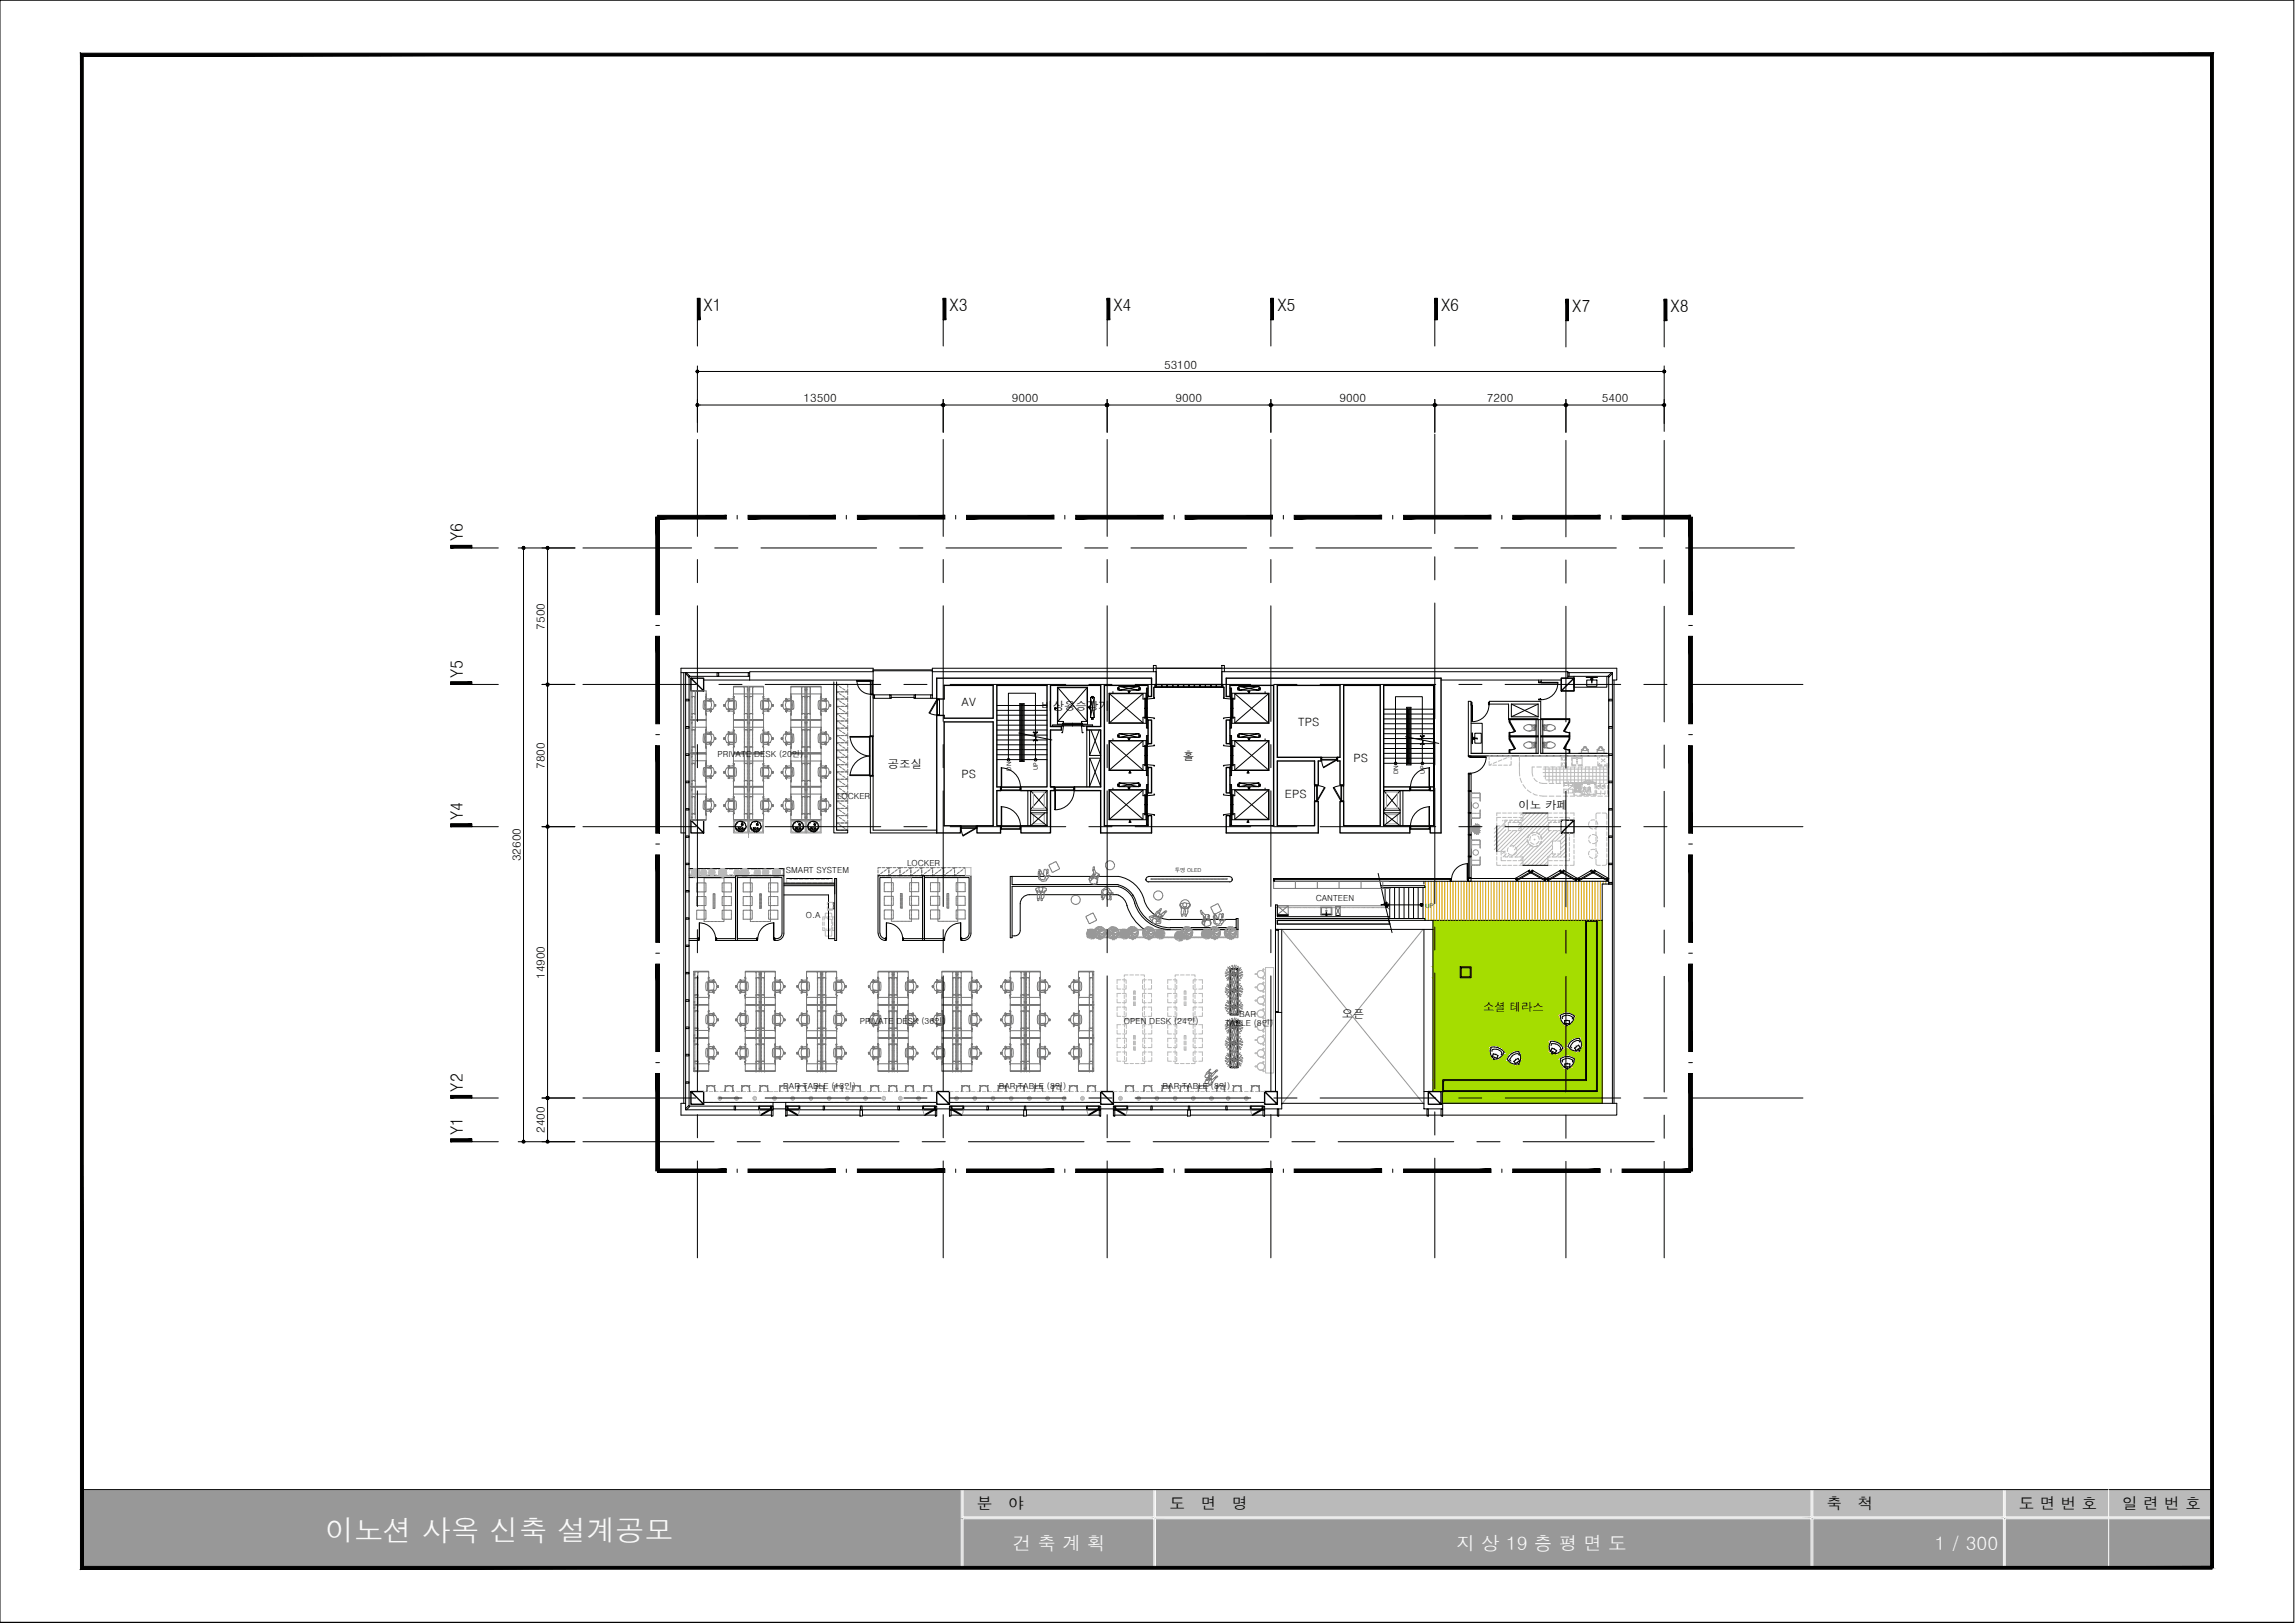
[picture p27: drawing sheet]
<svg xmlns="http://www.w3.org/2000/svg" width="420mm" height="297mm" viewBox="0 0 420 297" stroke-linecap="round" stroke-linejoin="round" font-family="sans-serif">
<defs><g id="words">
<text font-size="5.3" fill="#fafafa" x="59.5" y="282">이노션 사옥 신축 설계공모</text>
<g font-size="3.4" fill="#fafafa">
<text x="185.4" y="283.7">건 축 계 획</text>
<text x="266.7" y="283.7">지 상 19 층 평 면 도</text>
<text x="354.2" y="283.7">1 / 300</text>
</g>
<g font-size="3.1">
<text x="128.8" y="56.9">X1</text>
<text x="173.8" y="56.9">X3</text>
<text x="203.8" y="56.9">X4</text>
<text x="233.8" y="56.9">X5</text>
<text x="263.8" y="56.9">X6</text>
<text x="287.8" y="57">X7</text>
<text x="305.8" y="57">X8</text>
<text x="84.8" y="99.1" transform="rotate(-90 84.8 99.1)">Y6</text>
<text x="84.8" y="124.1" transform="rotate(-90 84.8 124.1)">Y5</text>
<text x="84.8" y="150.1" transform="rotate(-90 84.8 150.1)">Y4</text>
<text x="84.8" y="199.8" transform="rotate(-90 84.8 199.8)">Y2</text>
<text x="84.8" y="207.8" transform="rotate(-90 84.8 207.8)">Y1</text>
</g>
<g font-size="2.9">
<text x="178.8" y="276.1">분</text>
<text x="184.6" y="276.1">야</text>
<text x="214.1" y="276.1">도</text>
<text x="219.8" y="276.1">면</text>
<text x="225.6" y="276.1">명</text>
<text x="334.4" y="276.1">축</text>
<text x="340.1" y="276.1">척</text>
<text x="369.6" y="276.1">도 면 번 호</text>
<text x="388.5" y="276.1">일 련 번 호</text>
</g>
<g font-size="2.1">
<text x="213.1" y="67.5">53100</text>
<text x="147.1" y="73.6">13500</text>
<text x="185.3" y="73.6">9000</text>
<text x="215.2" y="73.6">9000</text>
<text x="245.2" y="73.6">9000</text>
<text x="272.2" y="73.6">7200</text>
<text x="293.2" y="73.6">5400</text>
<text x="99.7" y="115.2" transform="rotate(-90 99.7 115.2)">7500</text>
<text x="176" y="129.2">AV</text>
<text x="190.7" y="130">비상용승강기</text>
<text x="237.7" y="132.8">TPS</text>
<text x="99.7" y="140.7" transform="rotate(-90 99.7 140.7)">7800</text>
<text x="162.6" y="140.6">공조실</text>
<text x="176" y="142.4">PS</text>
<text x="216.5" y="139">홀</text>
<text x="247.8" y="139.5">PS</text>
<text x="235.2" y="146">EPS</text>
<text x="278" y="148">이노 카페</text>
<text x="95.3" y="157.6" transform="rotate(-90 95.3 157.6)">32600</text>
<text x="99.7" y="179.2" transform="rotate(-90 99.7 179.2)">14900</text>
<text x="271.5" y="185">소셜 테라스</text>
<text x="245.6" y="186.4">오픈</text>
<text x="99.7" y="207.3" transform="rotate(-90 99.7 207.3)">2400</text>
</g>
<g font-size="1.5">
<text x="131.4" y="138.6">PRIVATE DESK (20인)</text>
<text x="153.2" y="146.2">LOCKER</text>
<text x="143.8" y="159.8">SMART SYSTEM</text>
<text x="166.1" y="158.5">LOCKER</text>
<text x="147.5" y="168">O.A</text>
<text x="240.9" y="164.8">CANTEEN</text>
<text x="157.4" y="187.4">PRIVATE DESK (36인)</text>
<text x="205.7" y="187.4">OPEN DESK (24인)</text>
<text x="224.3" y="187.7">TABLE (8인)</text>
<text x="226.9" y="186.1">BAR</text>
<text x="143.4" y="199.2">BAR TABLE (13인)</text>
<text x="182.8" y="199.2">BAR TABLE (8인)</text>
<text x="212.9" y="199.2">BAR TABLE (8인)</text>
</g>
<g font-size="1.1">
<text x="185.1" y="141.1" transform="rotate(-90 185.1 141.1)">DN</text>
<text x="190" y="141" transform="rotate(-90 190 141)">UP</text>
<text x="255.9" y="141.7" transform="rotate(-90 255.9 141.7)">DN</text>
<text x="260.9" y="141.6" transform="rotate(-90 260.9 141.6)">UP</text>
<text x="261" y="166.1">UP</text>
</g>
<text font-size="1" x="215.1" y="159.7">투명 OLED</text>
</g></defs>
<!-- layer: sol-green -->
<g fill="#a5dd00" stroke="#a5dd00" stroke-width=".18">
<path d="M262.3 168.4l28 8.6v-8.6zM262.3 168.4l28 8.6h-28z"/>
<path d="M267.5 177.1l1.7 1.7v-1.7zM267.5 177.1l1.7 1.7h-1.7z"/>
<path d="M269.3 177l21 1.9v-1.9zM269.3 177l21 1.9h-21z"/>
<path d="M262.3 177l5 1.9v-1.9zM262.3 177l5 1.9h-5z"/>
<path d="M262.3 178.9l28 18.7v-18.7zM262.3 178.9l28 18.7h-28z"/>
<path d="M290.4 168.6l1.9 29.2v-29.2zM290.4 168.6l1.9 29.2h-1.9z"/>
<path d="M264.3 197.8l28 1.8v-1.8zM264.3 197.8l28 1.8h-28z"/>
<path d="M262.3 197.6l1.8 2.2v-2.2zM262.3 197.6l1.8 2.2h-1.8z"/>
<path d="M292.4 168.4l.9 31.4v-31.4zM292.4 168.4l.9 31.4h-.9z"/>
<path d="M264.1 199.8l29.2 2.1v-2.1zM264.1 199.8l29.2 2.1h-29.2z"/>
</g>
<!-- layer: sol-planter -->
<path d="M267.3 177h2v1.9h-2zM267.5 177.1h1.7v1.7h-1.7zM290.3 168.4h2.1v31.4h-28.3v-2.2h26.2zM290.4 168.6h1.9v31h-28v-1.8h26.1z" fill="none" stroke="#000" stroke-width=".18"/>
<!-- layer: sol-hat -->
<g fill="#fafafa" stroke="#fafafa" stroke-width=".18">
<path d="M286.7 195.5h.4l-.2 .2z"/>
<path d="M286.6 193.3h.3z"/>
<path d="M288.9 192.3l.3-.2v.3z"/>
<path d="M287 191.6l2.2-1.5z"/>
<path d="M287.6 190.6l.3-.2z"/>
<path d="M284 192.7l.4 .1-.3 .1z"/>
<path d="M284.9 190.7l.3 .1z"/>
<path d="M277.8 194.7l.3-.2-.1 .3z"/>
<path d="M275.9 194l2.2-1.5z"/>
<path d="M276.5 193l.2-.2z"/>
<path d="M273.3 193.7l.4 .1-.3 .1z"/>
<path d="M274 191.6l.3 .2z"/>
<path d="M286.6 187.6h.4l-.2 .1z"/>
<path d="M285.6 185.8l2.6 .2z"/>
<path d="M286.6 185.4l.3 .1z"/>
<path d="M286.7 195.5l.6-.1zM286.5 195.4l.2 .1 .6-.1z"/>
<path d="M286.5 195.4l1-.2-.2 .2zM286.3 195.2l.2 .2 1-.2z"/>
<path d="M286.3 195.2l1.4-.1-.2 .1zM286.1 195.1l.2 .1 1.4-.1z"/>
<path d="M286.1 195.1l1.7-.2-.1 .2zM286 194.9l.1 .2 1.7-.2z"/>
<path d="M286 194.9l2-.3-.2 .3zM285.8 194.6l.2 .3 2-.3z"/>
<path d="M285.8 194.6l2.3-.3-.1 .3zM285.7 194.3l.1 .3 2.3-.3z"/>
<path d="M285.7 194.3l2.4-.1zM285.7 194.2h2.4z"/>
<path d="M285.7 194.2l2.5-.1zM285.7 194.1h2.5z"/>
<path d="M285.7 194.1h2.5zM285.7 194.1h2.5z"/>
<path d="M285.7 194.1l2.5-.1zM285.7 194h2.5z"/>
<path d="M285.7 194h2.5zM285.7 194h2.5z"/>
<path d="M285.7 194l2.5-.1zM285.7 193.9h2.5z"/>
<path d="M285.7 193.9h2.5zM285.7 193.9h2.5z"/>
<path d="M285.7 193.9h2.5zM285.6 193.9h2.6z"/>
<path d="M285.6 193.9l2.6-.1zM285.6 193.8h2.6zM285.6 193.8h2.6zM285.6 193.8h2.6zM285.6 193.8h2.6zM285.6 193.8h2.6z"/>
<path d="M285.6 193.8h2.6zM285.6 193.8h2.6z"/>
<path d="M285.6 193.8h2.6zM285.6 193.8h2.6zM285.6 193.8h2.6zM285.6 193.8h2.6z"/>
<path d="M285.6 193.8h2.6zM285.6 193.8h2.6z"/>
<path d="M285.6 193.8h2.6zM285.6 193.8h2.6zM285.6 193.8h2.6zM285.6 193.8h2.6z"/>
<path d="M285.6 193.8l2-.3 .6 .3zM285.6 193.8l2-.3h-1.4z"/>
<path d="M286.2 193.5h1.4zM286.2 193.5l1.2-.1z"/>
<path d="M286.4 193.4h1zM286.4 193.4l.8-.1z"/>
<path d="M286.9 193.3h.3zM286.9 193.3h.3z"/>
<path d="M289.3 191.9l-.4 .4zM288.7 192.3h.2l.4-.4z"/>
<path d="M288.7 192.3l.7-.7-.1 .3zM288.4 192.3h.3l.7-.7z"/>
<path d="M288.4 192.3l1.1-.9-.1 .2zM288.2 192.3h.2l1.1-.9z"/>
<path d="M288.2 192.3l1.3-1.1v.2zM288 192.2l.2 .1 1.3-1.1z"/>
<path d="M288 192.2l1.4-1.4 .1 .4zM287.7 192.1l.3 .1 1.4-1.4z"/>
<path d="M287.7 192.1l1.7-1.6v.3zM287.4 191.9l.3 .2 1.7-1.6z"/>
<path d="M287.4 191.9l1.9-1.4h.1zM287.4 191.9l1.9-1.4z"/>
<path d="M287.4 191.9l1.9-1.4zM287.3 191.8l.1 .1 1.9-1.5z"/>
<path d="M287.3 191.8l2-1.5v.1zM287.2 191.7l2.1-1.4z"/>
<path d="M287.2 191.7l2.1-1.4zM287.2 191.7l2.1-1.4z"/>
<path d="M287.2 191.7l2.1-1.4zM287.2 191.6l2-1.4z"/>
<path d="M287.2 191.6l2-1.4zM287.1 191.6l2.1-1.4z"/>
<path d="M287.1 191.6l2.1-1.4zM287.1 191.6l2.1-1.4z"/>
<path d="M287.1 191.6l2.1-1.5zM287.1 191.6l2.1-1.5zM287.1 191.6l2.1-1.5z"/>
<path d="M287.1 191.6l2.1-1.5zM287.1 191.6l2.1-1.5zM287.1 191.6l2.1-1.5z"/>
<path d="M287.1 191.6l2.1-1.5zM287.1 191.6l2.1-1.5zM287.1 191.6l2.1-1.5zM287.1 191.6l2.1-1.5z"/>
<path d="M287.1 191.6l2.1-1.5zM287 191.6l2.2-1.5zM287 191.5l2.2-1.4z"/>
<path d="M287 191.5l2.2-1.5zM287 191.5l2.2-1.5zM287 191.5l2.2-1.5zM287 191.5l2.2-1.5z"/>
<path d="M287 191.5l2.1-1.5zM287 191.5l2.2-1.5z"/>
<path d="M287 191.5l1.5-1.4 .6-.1zM287.3 190.9l-.3 .6 1.5-1.4z"/>
<path d="M287.3 190.9l1.2-.8zM287.5 190.7l-.2 .2 1-.7z"/>
<path d="M287.5 190.7l.8-.5zM287.5 190.7l.6-.5z"/>
<path d="M287.9 190.4l.2-.1zM287.9 190.4l.2-.2z"/>
<path d="M284 192.7l.6 .1h-.2zM283.9 192.4l.1 .3 .6 .1z"/>
<path d="M283.9 192.4l1 .4zM283.8 192.2l.1 .2 1 .4z"/>
<path d="M283.8 192.2l1.3 .5-.2 .1zM283.7 192l.1 .2 1.3 .5z"/>
<path d="M283.7 192l1.6 .6-.2 .1zM283.6 191.8l.1 .2 1.6 .6z"/>
<path d="M283.6 191.8l1.9 .6-.2 .2zM283.6 191.4v.4l1.9 .6z"/>
<path d="M283.6 191.4l2.2 .8-.3 .2zM283.7 191.1l-.1 .3 2.2 .8z"/>
<path d="M283.7 191.1l2.1 1.1zM283.7 191.1l2.1 1.1z"/>
<path d="M283.7 191.1l2.2 1zM283.7 191v.1l2.2 1z"/>
<path d="M283.7 191l2.2 1v.1zM283.7 191l2.2 1z"/>
<path d="M283.8 190.9l2.1 1.1zM283.8 190.9l2.1 1.1z"/>
<path d="M283.8 190.9l2.2 1zM283.8 190.8l2.2 1.1z"/>
<path d="M283.8 190.8l2.2 1.1zM283.8 190.8l2.2 1.1z"/>
<path d="M283.8 190.8l2.2 1.1zM283.8 190.8l2.2 1.1z"/>
<path d="M283.8 190.8l2.2 1.1zM283.8 190.7l2.2 1.2z"/>
<path d="M283.8 190.7l2.3 1.2zM283.8 190.7l2.3 1.2z"/>
<path d="M283.8 190.7l2.3 1.2zM283.8 190.7l2.3 1.2zM283.8 190.7l2.3 1.2zM283.8 190.7l2.3 1.2zM283.8 190.7l2.3 1.2zM283.8 190.7l2.3 1.2z"/>
<path d="M283.8 190.7l2.3 1.2zM283.8 190.7l2.3 1.2z"/>
<path d="M283.8 190.6l2.3 1.2zM283.8 190.6l2.3 1.2zM283.8 190.6l2.3 1.2zM283.8 190.6l2.3 1.2zM283.8 190.6l2.3 1.2zM283.8 190.6l2.3 1.3z"/>
<path d="M283.8 190.6l2.3 1.2zM283.8 190.6l2.3 1.2z"/>
<path d="M283.8 190.6l1.9 .7 .4 .5zM283.8 190.6l1.9 .7-1.2-.7z"/>
<path d="M284.5 190.6l1.2 .7zM284.5 190.6l1.1 .5z"/>
<path d="M284.7 190.6l.9 .5zM284.7 190.6l.7 .4z"/>
<path d="M285.2 190.8l.2 .2zM285.2 190.8l.2 .2z"/>
<path d="M278.2 194.3l-.1 .2-.3 .2zM277.5 194.7h.3l.4-.4z"/>
<path d="M277.5 194.7l.8-.6-.1 .2zM277.3 194.7h.2l.8-.6z"/>
<path d="M277.3 194.7l1-.9v.3zM277.1 194.7h.2l1-.9z"/>
<path d="M277.1 194.7l1.2-1.1v.2zM276.9 194.6l.2 .1 1.2-1.1z"/>
<path d="M276.9 194.6l1.4-1.3v.3zM276.6 194.5l.3 .1 1.4-1.3z"/>
<path d="M276.6 194.5l1.7-1.5v.3zM276.3 194.3l.3 .2 1.7-1.5z"/>
<path d="M276.3 194.3l2-1.4zM276.2 194.3l2.1-1.4z"/>
<path d="M276.2 194.3l2.1-1.4zM276.2 194.2v.1l2-1.5z"/>
<path d="M276.2 194.2l2-1.5v.1zM276.1 194.1l2.1-1.4z"/>
<path d="M276.1 194.1l2.1-1.4zM276.1 194.1l2-1.4z"/>
<path d="M276.1 194.1l2-1.4zM276.1 194.1l2-1.4z"/>
<path d="M276.1 194.1l2-1.4zM276.1 194l2-1.4z"/>
<path d="M276.1 194l2-1.4zM276 194l2.1-1.4z"/>
<path d="M276 194l2.1-1.5zM276 194l2.1-1.5zM276 194l2.1-1.5z"/>
<path d="M276 194l2.1-1.5zM276 194l2.1-1.5zM276 194l2.1-1.5z"/>
<path d="M276 194l2.1-1.5zM275.9 194l2.2-1.5zM275.9 194l2.2-1.5zM275.9 194l2.2-1.5zM275.9 194l2.2-1.5zM275.9 194l2.2-1.5zM275.9 193.9l2.2-1.4z"/>
<path d="M275.9 193.9l2.2-1.5zM275.9 193.9l2.2-1.5z"/>
<path d="M275.9 193.9l2.1-1.5zM275.9 193.9l2.1-1.5zM275.9 193.9l2.1-1.5zM275.9 193.9l2.2-1.5z"/>
<path d="M275.9 193.9l1.5-1.4 .6-.1zM276.2 193.3l-.3 .6 1.5-1.4z"/>
<path d="M276.2 193.3l1-.7 .2-.1zM276.4 193.1l-.2 .2 1-.7z"/>
<path d="M276.4 193.1l.8-.5zM276.4 193.1l.6-.4z"/>
<path d="M276.7 192.8l.3-.1zM276.7 192.8l.3-.1z"/>
<path d="M273.3 193.7l.6 .1zM273.2 193.5l.1 .2 .6 .1z"/>
<path d="M273.2 193.5l1 .2-.3 .1zM273 193.3l.2 .2 1 .2z"/>
<path d="M273 193.3l1.4 .3-.2 .1zM273 193.1v.2l1.4 .3z"/>
<path d="M273 193.1l1.6 .4-.2 .1zM272.9 192.8l.1 .3 1.6 .4z"/>
<path d="M272.9 192.8l1.9 .5-.2 .2zM272.8 192.5l.1 .3 1.9 .5z"/>
<path d="M272.8 192.5l2.2 .6-.2 .2zM272.8 192.2v.3l2.2 .6z"/>
<path d="M272.8 192.2l2.3 .8-.1 .1zM272.8 192.2l2.3 .8z"/>
<path d="M272.8 192.2l2.3 .8zM272.8 192.1l2.3 .9z"/>
<path d="M272.8 192.1l2.4 .8-.1 .1zM272.9 192l-.1 .1 2.4 .8z"/>
<path d="M272.9 192l2.3 .9zM272.9 191.9l2.3 .9z"/>
<path d="M272.9 191.9l2.3 .9zM272.9 191.9l2.3 .9z"/>
<path d="M272.9 191.9l2.3 .9zM272.9 191.9l2.3 .8z"/>
<path d="M272.9 191.9l2.4 .8zM272.9 191.8l2.4 .9z"/>
<path d="M272.9 191.8l2.4 .9zM272.9 191.8l2.4 .9zM272.9 191.8l2.4 .9zM272.9 191.8l2.4 .9z"/>
<path d="M272.9 191.8l2.4 .9zM272.9 191.8l2.4 .9z"/>
<path d="M272.9 191.8l2.4 .9zM272.9 191.7l2.4 1z"/>
<path d="M272.9 191.7l2.4 1zM272.9 191.7l2.4 1zM272.9 191.7l2.4 1zM272.9 191.7l2.4 1zM272.9 191.7l2.4 1zM272.9 191.7l2.4 1z"/>
<path d="M272.9 191.7l2.4 1zM272.9 191.7l2.4 .9zM272.9 191.7l2.4 .9zM272.9 191.7l2.4 .9zM272.9 191.7l2.4 .9zM272.9 191.7l2.4 .9z"/>
<path d="M272.9 191.7l2 .4 .4 .5zM272.9 191.7l2 .4-1.3-.5z"/>
<path d="M273.6 191.6l1.3 .5zM273.6 191.6l1.1 .4z"/>
<path d="M273.8 191.6l.9 .4zM273.8 191.6l.8 .3z"/>
<path d="M274.3 191.8l.2 .1zM274.3 191.8l.3 .1z"/>
<path d="M286.6 187.6l.6-.1-.2 .1zM286.4 187.5l.2 .1 .6-.1z"/>
<path d="M286.4 187.5l1-.2-.2 .2zM286.2 187.3l.2 .2 1-.2z"/>
<path d="M286.2 187.3l1.4-.1-.2 .1zM286.1 187.1l.1 .2 1.4-.1z"/>
<path d="M286.1 187.1l1.7-.1-.2 .2zM285.9 186.9l.2 .2 1.7-.1z"/>
<path d="M285.9 186.9l2.1-.2-.2 .3zM285.8 186.6l.1 .3 2.1-.2z"/>
<path d="M285.8 186.6l2.3-.1-.1 .2zM285.7 186.4l.1 .2 2.3-.1z"/>
<path d="M285.7 186.4h2.4zM285.7 186.3l2.4 .1z"/>
<path d="M285.7 186.3l2.4 .1zM285.7 186.2l2.4 .1z"/>
<path d="M285.7 186.2l2.4 .1zM285.7 186.1l2.4 .1z"/>
<path d="M285.7 186.1l2.4 .1zM285.7 186.1l2.4 .1z"/>
<path d="M285.7 186.1l2.4 .1zM285.7 186l2.4 .1z"/>
<path d="M285.7 186l2.5 .1zM285.7 186l2.5 .1z"/>
<path d="M285.7 186l2.5 .1zM285.7 185.9l2.5 .2z"/>
<path d="M285.7 185.9l2.5 .1zM285.6 185.9l2.6 .1zM285.6 185.9l2.6 .1zM285.6 185.9l2.6 .1zM285.6 185.9l2.6 .1zM285.6 185.9l2.6 .1zM285.6 185.9l2.6 .1zM285.6 185.9l2.6 .1z"/>
<path d="M285.6 185.9l2.6 .1zM285.6 185.8l2.6 .2zM285.6 185.8l2.6 .2zM285.6 185.8l2.6 .2zM285.6 185.8l2.6 .2zM285.6 185.8l2.6 .2zM285.6 185.8l2.6 .2z"/>
<path d="M285.6 185.8l2.6 .1zM285.6 185.8l2.6 .1zM285.6 185.8l2.6 .1zM285.6 185.8l2.6 .2z"/>
<path d="M285.6 185.8l2-.2 .6 .3zM285.6 185.8l2-.2-1.4-.1z"/>
<path d="M286.2 185.5l1.4 .1zM286.2 185.5h1.2z"/>
<path d="M286.4 185.5h1zM286.4 185.5h.8z"/>
<path d="M286.9 185.5h.3zM286.9 185.5h.3z"/>
</g>
<!-- layer: sol-furni -->
<g fill="none" stroke="#000" stroke-width=".18">
<path d="M272.8 192.3l.1 .6M272.9 192.9l.3 .6M272.9 192l-.1 .2M273 191.8l-.1 .2M273.2 193.3l.8 .4M273.2 193.5l.3 .4M273.3 193.2l-.1 .1M273.4 192.9l-.1 .3M273.4 192.8l.9 .4-.2 .5M273.6 193.5l-.2 .4M273.6 191.6l-.7 .2M273.6 191.6l.5 .1"/>
<path d="M273.9 192.9l-.1 .1M274 192h-.7l-.2 .4M274 192l.5 .2M274 193.8l-.5 .1M274 191.7l.9 .4M274.1 193.6h.1M274.5 192.2l.4 .4M274.7 193.5l-.7 .3M274.9 192.6l-.1 .5M274.9 192.1l.5 .5M275.2 192.9l-.6 .6M275.3 192.6l-.1 .3"/>
<path d="M276 194l.2 .1M276.2 194.1l.1 .2M276.2 193.3l-.2 .7M276.3 194.3l.6 .3 .7 .2M276.4 193.8v.2M276.4 194l.2 .2M276.6 193l-.3 .3M276.8 192.8l-.3 .2M276.8 193.3l-.3 .5M277.2 194.3l.2 .4M277.2 194.2v.1M277.4 192.5l-.6 .4"/>
<path d="M277.5 193.8v.1M277.5 194l-.3 .2M277.5 193.9l.4-.2 .3 .4M277.6 194.7l.5 .1M277.8 194.4l.2 .4M278.1 192.4l-.7 .1M278.1 192.5v.1M278.1 192.6l.1 .2M278.1 193.2a.48 .48 0 0 0-.3-.4 .48 .48 0 0 0-.5 .2l-.5 .3M278.2 194.1h.1M278.2 192.8a1.75 1.75 0 0 1 0 1.5M278.2 194.1l-.8 .6"/>
<path d="M278.2 194.3l-.1 .5M283.6 191.8l.3 .7M283.8 190.9l-.1 .9M283.8 190.7v.2M283.8 190.6v.1M283.9 192.3l.8 .4M283.9 192.2v.1M283.9 192.5l.2 .4M284 191.1l.2-.1 .6 .1M284.1 191.1l-.1 .3M284.2 191.9l.7 .3M284.2 191.9l-.1-.1-.2 .4"/>
<path d="M284.3 192.5l-.2 .4M284.5 190.6h-.7M284.5 190.6l.7 .2M284.6 191.9v.1M284.6 192.8l-.5 .1M284.7 192.7h.1M284.8 191l.5 .3 .4 .4M284.9 192.4l-.1 .3M284.9 192.2h.1M285 192.3l-.1 .1M285.2 190.8l.2 .1M285.4 191l.4 .3"/>
<path d="M285.6 192.1v.1M285.7 191.8l-.1 .3M285.7 193.9v.2M285.7 186.4l.2 .5M285.7 194.1a1.66 1.66 0 0 0 .8 1.3M285.7 186.1v.3M285.7 191.2l.4 .6M285.8 192.3l-.5 .3-.7 .3M285.9 187l.5 .5M286.1 191.9l-.3 .4M286.1 186v.4M286.1 191.8v.1"/>
<path d="M286.4 187.3l.9 .1M286.4 195.2h.1M286.5 187.4l.4 .4M286.5 186.8l-.1 .5M286.5 195.4l.4 .3M286.7 185.5l-1.1 .3 .1 .3M286.7 193.7h.5M286.7 193.8l-.6 .2v.4M286.7 185.4l.9 .2M286.9 187.3l-.1 .4M286.9 186.8h-.4M286.9 186.7v.1"/>
<path d="M286.9 186.8h.5M286.9 194.6v.1M286.9 195.2v.5M287.1 191.5l.4 .4M287.2 185.8l.6 .3M287.2 185.8h-.5l-.6 .2M287.3 193.7l.6 .4M287.3 187.3h.1M287.3 187l.1 .3M287.4 195.4l-.5 .3M287.4 186.9l-.1 .1M287.4 190.9l-.3 .6"/>
<path d="M287.4 195.2h-.9M287.4 194.7v.2M287.4 195.2h.1M287.4 194.9l.1 .3M287.4 191.9l.6 .3 .7 .2M287.4 194.7h-.9l-.1 .5M287.5 191.4l.3 .4M287.6 193.5a1.85 1.85 0 0 0-2 .4M287.6 193.5l.6 .4M287.7 185.6l.5 .4-.1 .5M287.8 186.1l.1 .2M287.8 187l-1 .7"/>
<path d="M287.9 194.9l-.6 .5M287.9 186.4l-.1 .1M287.9 190.4l-.5 .5M287.9 194.1v.3M287.9 190.9l-.3 .5M287.9 186.2v.2M288.1 190.3l-.2 .2M288.1 186.5l-.3 .5M288.1 194.3l-.2 .6M288.2 193.9l-.1 .5M288.3 191.8l.2 .3M288.3 190.6l-.4 .3"/>
<path d="M288.4 190.5l.5-.1 .3 .2M288.5 192.1l-.1 .1M288.5 192.3h.1M288.5 191.4l.1 .1M288.6 191.6l-.3 .2M288.7 192.3h.5M288.9 192l.3 .4M289.1 191.5l-.1-.2-.4 .2M289.1 191.5l.2 .2M289.2 190.1l.1 .3M289.2 190l-1.1 .3M289.2 190.7h.1"/>
<path d="M289.3 191.7h.1M289.3 190.4l.1 .2M289.3 191.7l-.7 .6M289.3 191.9l-.1 .5M289.4 190.6l.1 .6-.1 .7"/>
</g>
<!-- layer: WIN -->
<g fill="none" stroke="#000" stroke-width=".18">
<path d="M268.8 156.7h.5v.1h-.5zM268.8 152.7h.5v.2h-.5zM268.8 148.7h.5v.1h-.5zM268.8 144.7h.5v.2h-.5zM268.8 141.7v19.6M269 141.7v3M269 144.9v3.8M269 148.8v3.9M269 152.9v3.8M269 156.8v3.8M279.8 159.4l.2-.1 .2 .4-.1 .1zM280 159.3l.2 .4-2.5 1.5-.3-.4"/>
<path d="M280 159.7l-2.3 1.3M280.5 159.3l-.3 .4 2.7 1.5 .2-.4M280.5 159.3l.2 .1-.3 .4-.2-.1zM280.5 159.7l2.3 1.3M285.5 159.4l.2-.1 .3 .4-.2 .1zM285.7 159.3l.3 .4-2.6 1.5-.3-.4M285.7 159.7l-2.2 1.3M286.2 159.3l-.2 .4 2.5 1.5 .3-.4M286.2 159.3l.2 .1-.3 .4-.1-.1zM286.2 159.7l2.3 1.3M291.2 159.4l.2-.1 .2 .4-.1 .1zM291.4 159.7l-2.3 1.3"/>
<path d="M291.4 159.3l.2 .4-2.5 1.5-.3-.4M291.9 159.3l-.3 .4 2.7 1.5 .2-.4M291.9 159.3l.2 .1-.3 .4-.2-.1zM291.9 159.7l2.3 1.3M126.2 160.3h8.8v11.8h-3.8v-.3h3.5v-11.2h-8.5M126.2 171.8h1.6v.3h-1.6M143.2 170.8a1.05 1.05 0 0 1-1.3 1v.3a1.39 1.39 0 0 0 1.6-1.3M143.2 170.8v-10.2h-8.2v11.2h3.5v.3h-3.8v-11.8h8.8v10.5M160.7 170.8v-10.5h8.5v11.8h-3.8v-.3h3.5M160.8 170.8a1.33 1.33 0 0 0 1.3 1.3v-.3a.99 .99 0 0 1-1-1M161.1 170.8v-10.2h7.8v11.2M168.9 171.8h.3"/>
<path d="M176.4 171.8h-.3v.3h.3M177.4 170.8a.99 .99 0 0 1-1 1M177.4 170.8v-10.2h-8.2v11.2M177.8 170.8a1.33 1.33 0 0 1-1.4 1.3M177.8 170.8v-10.5h-8.9v11.8h3.9v-.3h-3.6M233.2 160.8h32.3v.5h-32.3zM233.2 160.8h.1v.5h-.1zM233.2 161h32.3M233.5 170.1v15.2M234 170.1v15.2M262.3 168.4h31M268.8 160.8h.5v.5h-.5z"/>
<path d="M268.8 160.6h.5v.2h-.5zM277.4 160.8l.2-.1 .2 .4-.1 .1zM283 160.7l.1 .1-.2 .4-.2-.1zM283.1 160.8l.2-.1 .2 .4-.1 .1zM288.6 160.7l.2 .1-.3 .4-.1-.1zM288.8 160.8l.2-.1 .2 .4-.1 .1zM294.3 160.7l.2 .1-.2 .4-.2-.1zM138.9 202.4h.2l-.1 .7h-.1zM139.2 204l1.9-1.1v.2l-1.8 1.1zM141.1 202.4h.1v.7l-.1-.2zM144.1 202.4h.2l-.1 .7zM144.3 202.9l1.8 1.1-.1 .2-1.8-1.1z"/>
<path d="M146.3 202.4h.1v.7l-.1-.2zM168.9 202.4h.2l-.1 .7zM169.2 204l1.9-1.1 .1 .2-1.9 1.1zM171.1 202.4h.1v.7l-.1-.2zM174.1 202.4h.2l-.1 .7zM174.3 202.9l1.8 1.1v.2l-1.9-1.1zM176.3 202.4h.1v.7l-.1-.2zM198.9 202.4h.2l-.1 .7zM199.2 204l1.8-1.1 .1 .2-1.8 1.1zM201.1 202.4h.2v.7l-.2-.2zM204.1 202.4h.2l-.1 .7h-.1zM204.3 202.9l1.8 1.1-.1 .2-1.8-1.1z"/>
<path d="M206.3 202.4h.2v.7h-.2zM228.9 202.4h.2l-.1 .7h-.1zM229.2 204l1.9-1.1v.2l-1.8 1.1zM231.1 202.4h.1v.7l-.1-.2z"/>
</g>
<!-- layer: sol-deck -->
<g fill="none" stroke="#dda500" stroke-width=".18">
<path d="M261 161.3v7.1M261.5 161.3v7.1M262 161.3v7.1M262.5 161.3v7.1M263 161.3v7.1M263.5 161.3v7.1M264 161.3v7.1M264.5 161.3v7.1M265 161.3v7.1M265.5 161.3v7.1M266 161.3v7.1M266.5 161.3v7.1"/>
<path d="M267 161.3v7.1M267.5 161.3v7.1M268 161.3v7.1M268.5 161.3v7.1M269 161.3v7.1M269.5 161.3v7.1M270 161.3v7.1M270.5 161.3v7.1M271 161.3v7.1M271.5 161.3v7.1M272 161.3v7.1M272.5 161.3v7.1"/>
<path d="M273 161.3v7.1M273.5 161.3v7.1M274 161.3v7.1M274.5 161.3v7.1M275 161.3v7.1M275.5 161.3v7.1M276 161.3v7.1M276.5 161.3v7.1M277 161.3v7.1M277.5 161.3v7.1M278 161.3v7.1M278.5 161.3v7.1"/>
<path d="M279 161.3v7.1M279.5 161.3v7.1M280 161.3v7.1M280.5 161.3v7.1M281 161.3v7.1M281.5 161.3v7.1M282 161.3v7.1M282.5 161.3v7.1M283 161.3v7.1M283.5 161.3v7.1M284 161.3v7.1M284.5 161.3v7.1"/>
<path d="M285 161.3v7.1M285.5 161.3v7.1M286 161.3v7.1M286.5 161.3v7.1M287 161.3v7.1M287.5 161.3v7.1M288 161.3v7.1M288.5 161.3v7.1M289 161.3v7.1M289.5 161.3v7.1M290 161.3v7.1M290.5 161.3v7.1"/>
<path d="M291 161.3v7.1M291.5 161.3v7.1M292 161.3v7.1M292.5 161.3v7.1M293 161.3v7.1M293.5 161.3v.5M294 161.3v.5"/>
</g>
<!-- layer: INT-FUR -->
<g fill="none" stroke="#989898" stroke-width=".18">
<path d="M137 125.6v.1M137 125.8v.1M137 126v.2M137 126.3v.1M137 126.5v.4M137 127v.1M137 127.2v.1M137 127.4v.2M137 127.6v.2M137 127.9v.1M137 128.1v.2M137 128.4v.1"/>
<path d="M137 128.6v.3M137 129v.2M137 129.2v.2M137 129.5v.1M137 129.7v.2M137 130v.1M137 130.2v.4M137 130.6v.2M137 130.9v.1M137 131.1v.1M137 131.3v.2M137 131.6v.1"/>
<path d="M137 131.8v.4M137 132.2v.2M137 132.5v.1M137 132.7v.1M137 132.9v.2M137 133.2v.1M137 133.4v.4M137 133.9v.1M137 134.1v.1M137 134.3v.2M137 134.5v.2M137 134.8v.1"/>
<path d="M137 135v.2M137 135.3v.1M137 135.5v.1M137 135.7v.1M137 135.9v.2M137 136.1v.2M137 136.4v.1M137 136.6v.2M137 136.9v.1M137 137.1v.4M137 137.5v.2M137 137.8v.1"/>
<path d="M137 138v.1M137 138.2v.2M137 138.5v.1M137 138.7v.4M137 139.1v.2M137 139.4v.1M137 139.6v.1M137 139.8v.2M134.3 152.4h.1M134.3 150.3v.2M134.3 150.5v.2M134.3 150.7v.2"/>
<path d="M134.3 151v.1M134.3 151.2v.1M134.3 151.4v.2M134.3 151.7v.1M134.3 151.9v.2M134.3 152.1v.2M134.4 150.1l-.1 .1M134.4 150.1h.2M134.4 152.4h.2M134.5 152.1l.1 .2M134.5 150.5v.2M134.5 150.7v.2"/>
<path d="M134.5 151v.1M134.5 151.2v.1M134.5 151.4v.2M134.5 151.7v.1M134.5 151.9v.2M134.6 150.3h-.1v.2M134.7 150.1h.1M134.7 152.4h.1M134.7 150.3h.1M134.7 152.3h.1M134.9 150.1h.1M134.9 152.4h.1"/>
<path d="M134.9 150.3h.1M134.9 152.3h.1M135.1 150.1h.2M135.1 152.4h.2M135.1 150.3h.2M135.1 152.3h.2M135.3 150.1h.2M135.3 152.4h.2M135.3 150.3h.2M135.3 152.3h.2M135.6 150.1h.1M135.6 152.4h.1"/>
<path d="M135.6 150.3h.1M135.6 152.3h.1M135.8 150.1h.4M135.8 152.4h.4M135.8 150.3h.4M135.8 152.3h.4M136.3 150.1h.1M136.3 152.4h.1M136.3 150.3h.1M136.3 152.3h.1M136.5 150.1h.2M136.5 152.4h.2"/>
<path d="M136.5 150.3h.2M136.5 152.3h.2M136.7 150.3h.2v.2M136.7 150.1h.2M136.7 152.4h.2M136.9 150.5v.2M136.9 150.7v.2M136.9 151v.1M136.9 151.2v.1M136.9 151.4v.2M136.9 151.7v.1M136.9 151.9v.2"/>
<path d="M136.9 152.1l-.2 .2M136.9 150.1l.1 .1M136.9 152.4h.1M137 152.4h.1M137 140.1v.1M137 140.3v.4M137 140.8v.1M137 141v.1M137 141.2v.2M137 141.4v.2M137 141.7v.1M137 141.9v.4"/>
<path d="M137 142.4v.1M137 142.6v.1M137 142.8v.2M137 143v.2M137 143.3v.1M137 143.5v.2M137 143.8v.1M137 144v.1M137 144.2v.2M137 144.4v.2M137 144.7v.1M137 144.9v.1"/>
<path d="M137 145.1v.2M137 145.4v.1M137 145.6v.4M137 146v.2M137 146.3v.1M137 146.5v.1M137 146.7v.2M137 147v.1M137 147.2v.4M137 147.7v.1M137 147.9v.1M137 148.1v.2"/>
<path d="M137 148.3v.2M137 148.6v.1M137 148.8v.4M137 149.3v.1M137 149.5v.1M137 149.7v.2M137 149.9v.2M137 150.2v2.4M137 152.7v.2M137 153v.1M137 153.2v.1M137.1 150.1l-.1 .1"/>
<path d="M137.2 152.1l.1 .2M137.2 150.1h.1M137.2 152.4h.1M137.2 150.5v.2M137.2 150.7v.2M137.2 151v.1M137.2 151.2v.1M137.2 151.4v.2M137.2 151.7v.1M137.2 151.9v.2M137.3 150.3h-.1v.2M137.4 150.1h.2"/>
<path d="M137.4 152.4h.2M137.4 150.3h.2M137.4 152.3h.2M137.7 150.1h.1M137.7 152.4h.1M137.7 150.3h.1M137.7 152.3h.1M137.9 150.1h.4M137.9 152.4h.4M137.9 150.3h.4M137.9 152.3h.4M138.3 150.1h.2"/>
<path d="M138.3 152.4h.2M138.3 150.3h.2M138.3 152.3h.2M138.6 150.1h.1M138.6 152.4h.1M138.6 150.3h.1M138.6 152.3h.1M138.8 150.1h.1M138.8 152.4h.1M138.8 150.3h.1M138.8 152.3h.1M139 150.1h.2"/>
<path d="M139 152.4h.2M139 150.3h.2M139 152.3h.2M139.3 150.1h.1M139.3 152.4h.1M139.3 150.3h.1M139.3 152.3h.1M139.5 150.3h.1v.2M139.5 150.1h.2M139.6 152.1l-.1 .2M139.6 150.5v.2M139.6 150.7v.2"/>
<path d="M139.6 151v.1M139.6 151.2v.1M139.6 151.4v.2M139.6 151.7v.1M139.6 151.9v.2M139.7 150.1l.1 .1M139.8 152.4h-.3M139.8 150.3v.2M139.8 150.5v.2M139.8 150.7v.2M139.8 151v.1M139.8 151.2v.1"/>
<path d="M139.8 151.4v.2M139.8 151.7v.1M139.8 151.9v.2M139.8 152.1v.2M144.8 152.4h.1M144.8 150.3v.2M144.8 150.5v.2M144.8 150.7v.2M144.8 151v.1M144.8 151.2v.1M144.8 151.4v.2M144.8 151.7v.1"/>
<path d="M144.8 151.9v.2M144.8 152.1v.2M144.9 150.1l-.1 .1M144.9 152.1v.2h.2M144.9 150.1h.2M144.9 152.4h.2M144.9 150.5v.2M144.9 150.7v.2M144.9 151v.1M144.9 151.2v.1M144.9 151.4v.2M144.9 151.7v.1"/>
<path d="M144.9 151.9v.2M145.1 150.3h-.2v.2M145.2 150.1h.1M145.2 152.4h.1M145.2 150.3h.1M145.2 152.3h.1M145.4 150.1h.4M145.4 152.4h.4M145.4 150.3h.4M145.4 152.3h.4M145.9 150.1h.1M145.9 152.4h.1"/>
<path d="M145.9 150.3h.1M145.9 152.3h.1M146.1 150.1h.2M146.1 152.4h.2M146.1 150.3h.2M146.1 152.3h.2M146.3 150.1h.2M146.3 152.4h.2M146.3 150.3h.2M146.3 152.3h.2M146.6 150.1h.1M146.6 152.4h.1"/>
<path d="M146.6 150.3h.1M146.6 152.3h.1M146.8 150.1h.1M146.8 152.4h.1M146.8 150.3h.1M146.8 152.3h.1M147 150.1h.4M147 152.4h.4M147 150.3h.2M147.2 150.3h.2v.2M147.4 152.1v.2h-.4M147.4 150.5v.2"/>
<path d="M147.4 150.7v.2M147.4 151v.1M147.4 151.2v.1M147.4 151.4v.2M147.4 151.7v.1M147.4 151.9v.2M147.5 150.1h.1M147.5 152.4h.1M147.6 150.3v.2M147.6 150.5v.2M147.6 150.7v.2M147.6 151v.1"/>
<path d="M147.6 151.2v.1M147.6 151.4v.2M147.6 151.7v.1M147.6 151.9v.2M147.6 152.1v.2M147.7 150.1h.2M147.7 152.4h.2M147.7 152.1l.2 .2M147.7 150.5v.2M147.7 150.7v.2M147.7 151v.1M147.7 151.2v.1"/>
<path d="M147.7 151.4v.2M147.7 151.7v.1M147.7 151.9v.2M147.9 150.3h-.2v.2M148 150.1h.1M148 152.4h.1M148 150.3h.1M148 152.3h.1M148.2 150.1h.1M148.2 152.4h.1M148.2 150.3h.1M148.2 152.3h.1"/>
<path d="M148.4 150.1h.1M148.4 152.4h.1M148.4 150.3h.1M148.4 152.3h.1M148.6 150.1h.2M148.6 152.4h.2M148.6 150.3h.2M148.6 152.3h.2M148.9 150.1h.1M148.9 152.4h.1M148.9 150.3h.1M148.9 152.3h.1"/>
<path d="M149.1 150.1h.4M149.1 152.4h.4M149.1 150.3h.4M149.1 152.3h.4M149.6 150.1h.1M149.6 152.4h.1M149.6 150.3h.1M149.6 152.3h.1M149.8 150.1h.1M149.8 152.4h.1M149.8 150.3h.1M149.8 152.3h.1"/>
<path d="M150 150.3h.2v.2M150 150.1h.2M150 152.4h.2M150.2 152.1l-.2 .2M150.2 150.5v.2M150.2 150.7v.2M150.2 151v.1M150.2 151.2v.1M150.2 151.4v.2M150.2 151.7v.1M150.2 151.9v.2M150.2 150.1l.1 .1"/>
<path d="M150.3 152.4h-.1M150.3 150.3v.2M150.3 150.5v.2M150.3 150.7v.2M150.3 151v.1M150.3 151.2v.1M150.3 151.4v.2M150.3 151.7v.1M150.3 151.9v.2M150.3 152.1v.2M269.3 151.8h-.1h.1M269.3 149.4l.1 .3"/>
<path d="M269.3 158l.1 .3M269.3 145.8v.1M269.3 146v.1M269.3 146.2v.1M269.3 146.4v.2l.1-.2M269.3 148.4v-.1l.1 .1M269.3 148.5v.2M269.3 148.8v.1M269.3 149v.1M269.3 149.2v.2M269.3 154.3v.2M269.3 154.6v.1"/>
<path d="M269.3 154.8v.1M269.3 155v.2l.1-.2M269.3 157v-.2l.1 .2M269.3 157.1v.2M269.3 157.4v.1M269.3 157.6v.1M269.3 157.8v.1M269.4 145.2l-.1 .5M269.4 151.6h-.1h.1M269.4 151.5l-.2-.1 .2 .1M269.4 153.8l-.1 .5M269.4 145.1h.3"/>
<path d="M269.4 151.8l-.1 .1 .1-.1M269.4 149.7l.3 .1M269.4 149.4l.1 .3h.2M269.4 153.7h.3M269.4 158.3l.3 .1M269.4 158v.2l.3 .1M269.4 145.8v.1M269.4 146v.1M269.4 146.2v.1M269.4 148.5v.2M269.4 148.8v.1M269.4 149v.1"/>
<path d="M269.4 149.2v.2M269.4 154.3v.2M269.4 154.6v.1M269.4 154.8v.1M269.4 157.1v.2M269.4 157.4v.1M269.4 157.6v.1M269.4 157.8v.1M269.4 146h.1M269.4 148.8h.1M269.4 154.6h.1M269.4 157.4h.1"/>
<path d="M269.5 152l-.1 .1 .1-.1M269.5 151.6h.1M269.5 151.5l.1 .1M269.5 151.4v-.1v.1M269.5 151.9l.1-.1-.1 .2M269.6 152l-.1 .1 .1-.1M269.6 151.3l-.1-.1 .1 .1M269.6 151.4l.1 .2M269.6 151.7l-.2 .1M269.6 151.7h.1M269.6 146h.2M269.6 151.8h-.1"/>
<path d="M269.6 148.8h.2M269.6 154.6h.2M269.6 157.4h.2M269.7 145.2h-.3v.5M269.7 151.6h.2M269.7 151.6h.1M269.7 147.3v.2M269.7 155.9v.2M269.7 153.8h-.3v.5M269.7 151.8l-.1 .2 .1-.2M269.7 151.5l-.1-.2 .1 .2M269.7 151.8v-.1l.1 .1v-.1l-.1 .1"/>
<path d="M269.7 152.1v.2v-.2M269.7 151.8l.1-.1 .1 .1h-.1M269.7 151.6v.2M269.7 151.6l.1 .1 .1-.1M269.7 147.5v.2M269.7 156.1v.2M269.7 151.5v.3M269.7 152l.3 .2M269.7 151.3h.1M269.7 151.6l.1 .1v-.1M269.7 145.1h.4M269.7 145.2h.4"/>
<path d="M269.7 151.5v-.2l.1 .2M269.7 151.9v.2M269.7 151.6l.1 .1M269.7 149.8h.4M269.7 149.7h.4M269.7 153.7h.4M269.7 153.8h.4M269.7 158.4h.4M269.7 158.3h.4M269.8 151.8l-.1-.1v.1M269.8 151.6l-.2 .1M269.8 147.1l-.1 .1"/>
<path d="M269.8 147.7l.1 .1M269.8 155.7l-.1 .1M269.8 156.3l.1 .1M269.8 151.7l-.1 .1M269.8 152v-.2v.2M269.8 152.1h.1M269.8 151.2l.1-.1-.1 .1M269.8 151.6l.1 .1M269.8 151.3v.2M269.8 151.6v.1M269.9 146h.1M269.9 148.8h.1"/>
<path d="M269.9 154.6h.1M269.9 157.4h.1M269.9 151.6l-.1 .1h.1M269.9 151.8l.1 .1h-.1M270 151.8l.3 .2M270 151.4h-.2h.2M270 152.2l-.2 .1 .2-.1M270 147l-.2 .1M270 147.9h.1M270 155.6l-.2 .1M270 156.5h.1M270 151.6h.1h-.1"/>
<path d="M270 151.4l-.1 .1M270 152.1l.1 .1-.1-.1M270 151.3h.1M270 151.2h.1M270 151.1h-.1h.1M270 152.1l-.1-.1 .1 .1M270 152.3h.1M270 151.8h.1M270 152l.1 .1-.1-.1M270 151.5h.1M270 151.4v.1M270 151.4h.2"/>
<path d="M270 152h.2M270 152l.2 .1M270.1 151.3h.1h-.1M270.1 152.5l-.1 .1 .1-.1M270.1 146h.2M270.1 151.8l-.1-.1 .1 .1M270.1 151.2h.1M270.1 152.1h.1M270.1 148.8h.2M270.1 154.6h.2M270.1 157.4h.2M270.1 151h.1"/>
<path d="M270.1 151.8h.1M270.1 151.4h.2l-.2 .1M270.2 151.2l-.4 .1M270.2 151.5l-.4 .3v-.1M270.2 151.5h.1h-.1M270.2 151.8h.1h-.1M270.2 151.8l-.1-.2 .1 .2M270.2 152.5l-.1 .1 .1-.1M270.2 146.9l-.2 .1M270.2 155.5l-.2 .1M270.2 151.6h-.2h.2M270.2 151.3l-.2 .1"/>
<path d="M270.2 152.2h-.2M270.2 151.9h.1h-.1M270.2 151.6h.2h-.2M270.2 150.9l-.1-.1 .1 .1M270.2 151.7h.1M270.2 145.1h.1M270.2 145.2h.1M270.2 151l.1 .2-.1-.1M270.2 151.8l.1 .1M270.2 152.3l-.1 .1M270.2 152.2l-.1 .1M270.2 149.8h.1"/>
<path d="M270.2 149.7h.1M270.2 153.7h.1M270.2 153.8h.1M270.2 158.4h.1M270.2 158.3h.1M270.3 152.1h.1M270.3 152.1h.1h-.1M270.3 146.9l.1 .1M270.3 155.5l.1 .1M270.3 151v.1M270.3 151.3h-.2h.2M270.3 152.3l-.2 .1"/>
<path d="M270.3 152.1v.1M270.3 147.9l-.1 .1M270.3 156.5h-.1M270.3 151.3l.2 .1M270.3 151.5v.1v-.1M270.3 152.3l-.1 .1M270.3 151.6l.1 .2M270.3 151.2l.2 .1M270.3 151.2l.1 .1h-.1h.1M270.3 151.3l.2 .2M270.3 151.8l.1 .2M270.3 151.7h.1"/>
<path d="M270.3 152.6v.1v-.1M270.3 146h.2M270.3 151.3h.1M270.3 152.4v.1l.1-.1M270.3 148.8h.2M270.3 154.6h.2M270.3 157.4h.2M270.4 151.3l.2 .2M270.4 150.9h.1M270.4 152.1v.1h.1h-.2M270.4 151v.1M270.4 152l.1 .1-.3 .1"/>
<path d="M270.4 151.4h-.1l.2 .1M270.4 152.6h.1M270.4 152v.5M270.4 145.1h.2M270.4 145.2h.2M270.4 151.1l.1-.1v.1M270.4 151.3v.1M270.4 152.1h.1M270.4 149.8h.2M270.4 149.7h.2M270.4 153.7h.2M270.4 153.8h.2"/>
<path d="M270.4 158.4h.2M270.4 158.3h.2M270.5 151.2l-.1 .1 .1-.1M270.5 150.9v-.2v.2M270.5 151.2l-.1 .1h.1M270.5 151.7h.1M270.5 151.4l.1-.1-.2 .1M270.5 152.1h-.2M270.5 151.7v-.1v.1M270.5 147l.1 .1M270.5 155.6l.1 .1M270.5 151.6l-.1-.1v.2"/>
<path d="M270.5 152l.1-.2-.1 .2M270.5 151.8l-.1 .1M270.5 152.2v-.1l-.2 .2M270.5 152.1l-.1 .1 .2-.1M270.5 147.8l-.1 .1M270.5 156.4l-.1 .1M270.5 151.5l.1 .1M270.5 151.3h-.1M270.5 152.3l.1 .1M270.6 151.2l-.2 .1M270.6 146h.1M270.6 151.2l.1-.2-.1 .2"/>
<path d="M270.6 151.5v.1M270.6 152.5l-.1-.1 .1 .1M270.6 152.2h.1M270.6 148.8h.1M270.6 154.6h.1M270.6 157.4h.1M270.6 151.8v-.1v.1M270.6 147.2v.1M270.6 155.8v.1M270.6 151.3l.1 .1h-.1M270.6 151l-.1 .2M270.6 152.2l.1 .1h-.1"/>
<path d="M270.6 151l.1-.1-.1 .1M270.6 151.7l.1 .1-.1-.1M270.6 152.5l.1 .2-.1-.1M270.6 147.6v.1M270.6 156.2v.1M270.6 151.3h.2h-.2M270.6 151.4l.2 .1M270.6 151.9v.1l.1-.1M270.7 145.1h.2M270.7 145.2h.2v.5M270.7 151.6l-.1 .4M270.7 151.6l.1 .1-.1-.1"/>
<path d="M270.7 152.4v.1v-.1M270.7 147.4l-.1 .1M270.7 156l-.1 .1M270.7 153.7h.2M270.7 153.8h.2v.5M270.7 152l-.1 .1M270.7 151l.1-.1-.1 .1M270.7 151.8l.1-.1-.1 .1M270.7 152l-.3 .1 .1 .2-.2-.1 .1-.1-.1 .2M270.7 151.2l-.1 .1M270.8 152v-.1v.1M270.8 152.1h-.2h.2"/>
<path d="M270.8 151.4h.1M270.8 151.2l.1-.1-.1 .1M270.8 152.4h.1h-.1M270.8 152.2l.1 .1-.1-.1M270.8 146h.1M270.8 148.8h.1M270.8 154.6h.1M270.8 157.4h.1M270.8 151.5l.2 .1-.2-.1M270.8 151.2h.2l-.2 .1M270.8 152.1l.2-.1-.2 .1M270.9 146.4v.2l.1-.2"/>
<path d="M270.9 149.7l-.2 .1M270.9 149.4v.3h-.2M270.9 148.4v-.1l.1 .1M270.9 155v.2l.1-.2M270.9 158.3l-.2 .1M270.9 158v.2l-.2 .1M270.9 157v-.2l.1 .2M270.9 145.8v.1M270.9 146v.1M270.9 146.2v.1M270.9 148.5v.2M270.9 148.8v.1"/>
<path d="M270.9 149v.1M270.9 149.2v.2M270.9 154.3v.2M270.9 154.6v.1M270.9 154.8v.1M270.9 157.1v.2M270.9 157.4v.1M270.9 157.6v.1M270.9 157.8v.1M271 145.2v.5M271 153.8v.5M271 149.4v.3"/>
<path d="M271 158v.3M271 145.8v.1M271 146v.1M271 146.2v.1M271 148.5v.2M271 148.8v.1M271 149v.1M271 149.2v.2M271 154.3v.2M271 154.6v.1M271 154.8v.1M271 157.1v.2"/>
<path d="M271 157.4v.1M271 157.6v.1M271 157.8v.1M198.9 170.8l.2 .1M198.9 171h.2v.2M199 170.8h.1M199 170.6l.1 .1M199 170.7h.1M199 170.6h.2M199.1 171.4h-.1M199.1 171.5v.1h.2M199.1 170.6v.1"/>
<path d="M199.1 170.8v.1h-.2M199.1 171.2v.2M199.1 171.1h-.2M199.1 170.4l.1 .1M199.1 171.2h-.1M199.2 171.4v.1h.2M199.2 170.4v.2l-.1-.1M199.2 170.7l.1 .2M199.2 170.9v.4M199.2 170.9h.1M199.2 171h.1M199.2 171.2l-.2 .1"/>
<path d="M199.2 170.3l.1 .1M199.2 170.6l.2 .1M199.2 170.8h.1M199.2 170.7l.1 .1M199.2 170.2l.1 .2M199.3 170.1h-.2v.4M199.3 170.6l.1 .1M199.3 171.3h-.2M199.3 171.4l-.2 .1M199.3 170.2l.1 .1M199.3 171l-.1 .1M199.3 170.6h.1"/>
<path d="M199.3 170.1h.2M199.3 171.6h.2M199.3 171.2h-.1M199.3 171.1l-.1 .1M199.3 171.4l-.1 .2M199.3 170.5l.1 .1M199.4 170.2h-.2v.1M199.4 170.9h.1M199.4 170.9h.5M199.4 171.5l-.1 .2M199.4 170.1l.1 .2M199.4 170.4l.1 .2"/>
<path d="M199.4 171.1l.2-.1-.2 .1M199.4 171.3l-.1 .1M199.4 170.4l.1 .1M199.4 170.9h.2M199.5 171.5h.1M199.5 170.7l.1 .1h-.2M199.5 171.3l-.1 .1M199.5 170.7l.1 .1M199.5 170.1h.1M199.5 170.6l.1 .1M199.5 170.2l.1 .1M199.5 171.3v.1"/>
<path d="M199.5 170.3l.1 .2M199.6 171.6h.1M199.6 170.1v.1h-.1M199.6 171.6l-.1 .1M199.6 171h-.2M199.6 170.6v.1M199.6 170.9l-.2 .1M199.6 170.1h.1M199.6 171.1l-.3 .1M199.6 170.6l.1 .1M199.6 170.4v.2M199.6 170.9h.2"/>
<path d="M199.6 170.3v.2M199.6 171.1l-.1 .1M199.6 170.9l.5 .1M199.6 171l-.1 .1M199.6 171.2h.1M199.6 170.8l.2 .1M199.6 170.1v.1M199.7 170.2h.4M199.7 171.5h.4M199.7 170.8l.2 .2M199.7 170.5v.2v-.1M199.7 170.6v.2"/>
<path d="M199.7 170.3v.2M199.7 170.8l.1 .1M199.7 171.2l-.1 .3M199.7 170.1v.1M199.7 171.5v.2M199.7 171.8v.1M199.7 170.3l.1 .2M199.8 170.1v.1M199.8 170.5v.2M199.8 171.1v.1M199.8 171.3l-.1 .2M199.8 170.8v.1"/>
<path d="M199.8 170.1h.4v.1M199.8 171.6h.1M199.8 170.9l-.2 .1M199.8 170.3v.2M199.8 170.8v.2M199.8 171.3v.2M199.8 171.6v.1M199.8 171.8l.1 .1M199.8 170.9l-.2 .2M199.9 170.5l-.1 .2v-.1M199.9 171.1v.1M199.9 171.1l.1 .1"/>
<path d="M199.9 170.8l-.1 .1M199.9 170.4v-.1v.1M199.9 170.8l-.2 .3M199.9 171.3l.1 .1M199.9 170.5v.2M199.9 170.1v.1M199.9 170.6l-.1 .4M199.9 171.5l.1 .2M199.9 170.6v.2M200 170.9h.1M200 171.3l.1 .1M200 171.6h.2"/>
<path d="M200 170.6l-.1 .1M200 170.7l-.1 .1M200 171.7v.1M200 171.5l.1 .2M200 170.4v.2l.1-.1M200 170.1v.1M200 170.3l-.1 .2M200.1 170.8l-.4 .3M200.1 170.7l-.2 .1M200.1 171.2l.1 .2M200.1 170.6l-.2 .2M200.1 171.1l-.2-.1 .2 .1"/>
<path d="M200.1 170.9l-.4 .1M200.1 170.9h-.1M200.1 170.8l-.1 .1M200.1 171.2l.1 .1M200.1 171.7l.1 .1M200.1 171.5l.1 .2M200.1 170.1l-.1 .2M200.1 170.3v.1M200.2 170.2h.1M200.2 171.1l.1 .1M200.2 171.2h.1M200.2 170.7l.1 .5h.4"/>
<path d="M200.2 170.7h.1M200.2 170.6l-.1 .1M200.2 170.9h.1M200.2 170.9l.2 .1M200.2 171l.1 .1M200.2 171.4l.1 .1M200.2 171.7v.1M200.2 170.3l-.1 .1M200.2 170.4l-.1 .2 .1-.1M200.2 170.5h.1M200.2 170.7h.2M200.2 170.6v.1"/>
<path d="M200.3 170.5h.1M200.3 170.1h.1M200.3 171.6h.1M200.3 171.5h-.1v.1M200.3 170.7h-.1M200.3 171.4h.1M200.3 170.1l-.1 .1M200.3 171.7h.1M200.3 171.2l.1 .2 .2-.1M200.3 170.3l.2 .1M200.3 170.8l-.1 .1M200.3 170.8h-.1"/>
<path d="M200.3 170.2l-.1 .1M200.4 170.2h.1M200.4 170.2l-.1 .3M200.4 171.5h.1M200.4 170.4l-.2 .1M200.4 171.2l.1 .1M200.4 171.6v.1M200.4 170.3l-.1 .1M200.4 170.6l-.2-.1v.2M200.4 170.6h.1M200.4 170.6l-.2 .1M200.4 171.4h.2v.2"/>
<path d="M200.4 171.1l-.1 .1M200.4 170.9h.2M200.4 170.8l.3 .1M200.4 171.1l.1 .1M200.4 171h.3M200.4 170.5l-.1 .1M200.4 171.5l.1 .1M200.5 170.1h.2M200.5 171.6h.2M200.5 170.6h-.2M200.5 170.3h-.1M200.5 170.1v-.1l-.1 .2"/>
<path d="M200.5 170.1l.2 .2M200.5 170.4l.2 .1-.2 .1M200.5 170.2l.2 .1M200.5 170.6h.1M200.5 170.7h-.1M200.5 171.4h.1M200.6 171.3h.1M200.6 171h-.1M200.6 170.8h-.2M200.6 170.4h-.1M200.6 170.2h.1M200.6 171.5h.1"/>
<path d="M200.6 171.6h.1M200.6 170.5h-.1M200.6 171.2h.1M200.7 171.6l.2 .1M200.7 170.9h.1M200.7 170.9h-.5M200.7 170.3l.2 .2M200.7 170.3l.1 .1M200.7 170.6h-.1M200.7 170.1h.2M200.7 170.7v.1M200.8 170.9l.2 .1-.1 .2 .3-.4v.6l.1-.4"/>
<path d="M200.8 170.6l-.1-.1 .2 .1M200.8 171.2l-.2 .1M200.8 170.2h.2M200.8 171.5h.2M200.8 170.5l.1 .1M200.9 171.2l-.3 .4M200.9 169.8h.1M200.9 169.8l.2 .4-.5-.3M200.9 169.7l-.4 .3M200.9 170.5h.1M200.9 171.7l.3 .1M200.9 170.5l.1 .1"/>
<path d="M200.9 170.6h.1M200.9 169.7v.1M201 170.1h.1M201 171.6h.1M201 171.7h-.1M201 170.6l.2 .1-.5 .3M201 171.5h.1M201 171.5l-.3 .1h.2M201 169.6l-.1 .1M201 169.6l.1 .4M201 171.5v.1M201.1 170.2h.1"/>
<path d="M201.1 171.5h.1M201.1 170l.1 .1M201.2 170.1v.2l-.1-.1 .1 .4M201.2 170.2v.4h-.2M201.2 171.6h.1M201.2 171.3l-.1 .1M201.2 169.6h-.2M201.2 169.6h.1M201.2 169.6h.2M201.2 169.6l-.1 .4M201.2 170.6h.1M201.2 170.5l.1 .1"/>
<path d="M201.2 171.6v.2M201.2 171.8h.1M201.2 170.1h.1M201.2 171.4v.2M201.2 171.6l.1 .1M201.3 169.6l.1 .5h.4M201.3 171h.1M201.3 170.6h.1M201.3 171.7v.1h-.1M201.3 170.2h.2M201.3 171.5h.2M201.3 170.8l.5 .1h-.2h.1"/>
<path d="M201.3 170.8l.1 .4-.1-.2M201.3 170.8h.1M201.4 169.6l.3 .1v.1M201.4 169.6h.1M201.4 170.6l-.1 .2M201.4 171.2h.1zM201.4 171.2l.1 .1zM201.4 171.2h.1M201.4 171.6h.1M201.5 170.2v-.2v.2M201.5 170.6l-.1-.5v.3l-.1 .2M201.5 171.3l.3 .4"/>
<path d="M201.5 171.3v.5M201.5 171.8h.1M201.5 171.8h-.2M201.5 170.9h.1M201.5 171.2l.3 .1 .1 .3M201.5 170.4l.1-.1-.1 .1M201.5 170.2h.2M201.5 171.5h.2M201.6 170.9h.1M201.6 171.6h.4M201.6 170.2l.1 .1M201.7 171h.1"/>
<path d="M201.7 169.7l.4 .4M201.7 169.7h.1M201.7 169.7l-.2 .3M201.7 169.8v.3M201.8 171.3l.4 .1M201.8 170.2h.1M201.8 171.5h.1M201.8 171l.1 .1M201.8 170.3h.6v.3M201.8 170.3l-.3 .2 .3-.1M201.8 171.6l-.3 .2M201.9 171.6h.1"/>
<path d="M201.9 170.1h.1M201.9 170.1h-.1M201.9 171.1h.1M201.9 171.1l.1 .1M202 170.2h.1M202 171.5h.1M202 169.8l-.1 .3M202 170.9h.3M202 171.1h.3v.2M202.1 170.7l-.2 .1M202.1 170.1h.1l.2 .2M202.1 170l-.3 .2"/>
<path d="M202.1 171.2h-.1l.1 .1h.2M202.1 171.4l-.2 .2M202.1 170.1h.2M202.1 171.6h.2M202.1 171.2l.2 .1M202.2 170.2h.2M202.2 171.5h.2M202.3 170.2l-.5 .1M202.3 170.6l-.2 .1 .3-.1M202.3 170.9v.2M202.3 170.9h.1M202.3 171.1h.1"/>
<path d="M202.4 170.1h.1M202.4 171.6h.1M202.4 170.6h.1M202.4 170.6v.2l-.6 .1 .1-.1M202.4 170.8l-.1 .1M202.4 170.5h-.1M202.4 170.2h.2M202.4 171.5h.2M202.6 170.1h.1M202.6 171.6h.3M202.6 170.7l.1 .5M202.6 170.7h.1"/>
<path d="M202.7 170.5h.1M202.7 170.2h.1M202.7 171.5h.1M202.7 170.5v.1M202.7 170.7l.1 .1M202.7 171.2h.1M202.7 171.2h.5M202.7 171.2l.2 .2M202.8 170.3l.4 .3h-.2M202.8 170.2l.1-.1 .4 .4M202.8 170.2h.1M202.8 170.2l-.1 .3"/>
<path d="M202.8 170.1h.1M202.8 170.2l.4 .2M202.9 170.6l-.3 .1M202.9 170.6h.1M202.9 171.4l.1 .2M202.9 171.1l-.2 .1M202.9 170.8l.2 .1M202.9 171.4h.1M202.9 170.2h.2M202.9 171.5h.2M203 170.6l-.3 .1M203 169.9h.1"/>
<path d="M203 171.6l.3 .2M203 170.1h.6M203 171.6h.2M203 169.9l-.1 .2M203.1 171.5l-.1 .1M203.1 170.9h.1h-.1M203.1 170.9l-.5 .1M203.2 170.6l-.1-.1 .2 .1M203.2 170.6h.1M203.2 171.2h.1M203.2 170.2h.1M203.2 171.5h.1"/>
<path d="M203.2 171.2l-.3 .2M203.2 171.2h.1zM203.2 170.9l-.3 .2M203.3 170.5v.1M203.3 171.2l-.2 .2M203.3 169.7l-.3 .2 .3 .2M203.3 169.7l.2 .5v-.1M203.3 170.9h.1M203.3 170.9v.3M203.3 171.8h.4M203.4 170.6h.1M203.4 170.2h.4"/>
<path d="M203.4 171.5h.4M203.4 171.7l-.1 .1M203.5 169.7h.6M203.5 169.7h.1M203.5 169.7h-.2M203.5 170.9h.1l.1 .2v-.1M203.5 171.5v-.1v.1M203.5 171.5l-.3 .2M203.5 171.5l-.3 .1M203.5 169.7l.1 .3M203.5 171.6h.1M203.6 170.1v.1"/>
<path d="M203.6 170v.1M203.6 171.4h-.1M203.6 170.2h.1M203.6 170.2v.1l-.1-.1 .1 .2M203.6 170.2l.1 .4h-.3l.2 .2-.3 .4M203.6 170.4l.1 .3M203.7 169.6l-.1 .4M203.7 171.1v.1v-.1M203.7 171.4v-.2v.4M203.7 171.6l-.1 .2M203.7 171.6v.1M203.7 169.6l.2 .5"/>
<path d="M203.7 170.7h.1M203.7 171l.1 .2M203.7 171.8h.1M203.7 170.1h.2M203.7 171.6h.2M203.8 171.7l-.1 .1M203.8 171.8h.2M203.8 171.8h.1M203.8 170.6v.2l.5 .1h-.3h.1M203.8 171.2l.1 .2v-.2M203.8 170.2h.2M203.8 171.5h.2"/>
<path d="M203.8 171.2h.1M203.9 170.1v.3zM203.9 170.9h-.2l.1 .3M203.9 171.2h.1M203.9 170.5v-.1l-.2 .3M203.9 170.2l.1-.2-.1 .2M203.9 170.5v.1M203.9 170.5h.1M203.9 170.9h.2M204 170.1h.1M204 171.6h.1M204 171.3l.2 .1 .1 .3"/>
<path d="M204 170.4l.1-.1-.1 .1M204 170.4h.1M204 171.3l-.1-.1 .1 .1M204 171.8h.1M204 170.4h.2M204 170.9h.1M204 171.5h.2M204.1 170.2v.1M204.1 169.7l.3 .1 .2 .3M204.1 169.7h.1M204.1 169.7l-.1 .3M204.2 171h.1h-.1"/>
<path d="M204.2 170.1h.1M204.2 171.6h.4M204.2 169.9l-.1 .2M204.2 169.7v.1M204.2 171.4h.4M204.2 171.7h.1M204.2 171.7l-.3-.3 .1 .4M204.2 171.7h.1l-.3 .1M204.3 170.2h-.3M204.3 171v.1M204.3 170.4h.5l.1 .2M204.3 170.4l-.3 .1v-.1"/>
<path d="M204.3 170.2h.1M204.3 171.5h.1M204.3 171.1h.1M204.3 171.1l.1 .1M204.3 171.7h.1M204.4 170l-.1 .2M204.4 170.1h.2M204.4 169.8v.1M204.5 171.1l.2 .1M204.5 170.9h.1M204.5 171.2h-.1l.1 .1M204.5 171.3h.1"/>
<path d="M204.5 170.2h.2M204.5 171.5h.2M204.5 170.7l-.1 .1M204.5 171.3l.1 .1M204.6 170.1l.2 .3M204.6 170h.1M204.6 170l-.3 .2M204.6 170.2l-.3 .2M204.6 171.5l-.3 .2M204.6 171.4h.1M204.6 170.9h.1M204.6 171.3h.1l-.1 .1"/>
<path d="M204.6 170.9h.2M204.6 170.1h.1M204.6 170.1h.2M204.6 171.6h.2M204.7 170.6l-.2 .1 .4-.1M204.7 171.3h.1M204.7 171.2h.1M204.7 171.2v.1M204.8 170.2h.1M204.8 171.5h.1M204.8 170.5h.1M204.9 170.8l-.2 .4"/>
<path d="M204.9 170.6v.2l-.6 .1v-.1M204.9 171.6h.1M204.9 170.1h.1M204.9 171h.2M204.9 170.8l.2 .1M204.9 170.9h.4M204.9 170.8h.2M205 170.2h.4M205 171.5h.4M205 170.7h.1M205 170.5l.2 .1M205.1 171.4h-.1"/>
<path d="M205.1 170.1h.1M205.1 171.6h.1M205.1 171.1h-.2M205.1 171.2h-.2M205.1 170.4l.1 .1M205.1 171h.2M205.1 170.6h-.1l.4 .2M205.1 171.2l-.1 .1M205.1 170.3l.2 .1M205.2 170.8l.1 .1h-.2M205.2 170.8h.2M205.2 170.6l.2 .1"/>
<path d="M205.2 171.4l-.1 .1M205.2 170.2l.2 .2M205.3 170.6h.1M205.3 171.3h-.2M205.3 170.2l.1 .1M205.3 170.1h.2M205.3 171.6h.2M205.3 171.1l-.1 .1M205.3 171.4l-.1 .2M205.3 171l-.1 .1M205.4 171.2h-.2M205.4 170.5v.1"/>
<path d="M205.4 170.9h.1M205.4 170.9h.1l-.1 .1M205.4 171.3l-.1 .1M205.4 170.8l.5 .2M205.4 170.9h.4M205.4 171.1l.1-.1-.1 .1M205.4 170.4l.1 .2M205.4 171.5l-.1 .2M205.4 170.1v.2M205.4 170.2l.2 .1M205.4 171.5h.2M205.4 170.7l.2 .1h-.2"/>
<path d="M205.4 170.8l.2 .1M205.4 171.2h-.1M205.4 170.4l.1 .1M205.4 170.1h.1M205.5 170.7l.1 .1M205.5 171.3l-.1 .1M205.5 170.6l.2 .1M205.5 170.3l.1 .2M205.5 171h-.1M205.5 171.6v.1M205.5 170.1l.1 .1M205.6 170.1h.1"/>
<path d="M205.6 171.6h.1M205.6 170.1l.1 .1h.1M205.6 170.9h.3M205.6 171.4v.1M205.6 170.6l.1 .1M205.6 170.4l.1 .2M205.6 171.1l-.1 .1h.2M205.6 170.3l.1 .2M205.7 171l-.2 .2M205.7 170.9h.1M205.7 170.8l.2 .2M205.7 170.3v.4v-.1"/>
<path d="M205.7 171.2v.1M205.7 171.8v.1M205.7 170.8l.1 .2M205.7 170.6v.2M205.7 170.8l.1 .1M205.7 170.1v.1M205.7 170.5l.1 .2v-.1M205.7 170.3v.2M205.7 171.3v.4M205.8 170.1h.2M205.8 171.6h.4M205.8 170.9l-.2 .1"/>
<path d="M205.8 170.9l-.1 .2M205.8 170.9l-.1 .1M205.8 170.1v.1M205.8 170.3v.2M205.8 170.8v.2M205.8 171.2v-.1v.1M205.8 171.3v.2h-.1M205.8 170.8v.1M205.8 170.5v.2M205.8 171.6v.1M205.8 171.8v.1M205.8 171.1l.1 .1"/>
<path d="M205.9 170.9l-.2 .1M205.9 171.3v.1M205.9 170.8l-.1 .1M205.9 170.3v.1M205.9 170.2h.1M205.9 171.5h.1M205.9 170.6v.1M205.9 170.1v.1M205.9 171.2v-.1l.1 .1M205.9 170.5v.3l.1-.1M205.9 171.1l.1 .1M206 170.9h.1"/>
<path d="M206 171h.1M206 171.5v.2M206 171.3v.1M206 170.3l-.1 .1M206 170.1v.1M206 171.7v.1M206 170.3v.2M206 170.1h.2M206 171.2l-.1-.1 .1 .1M206 171.3l.1 .1M206 171.2l.2 .2M206 171.5l.1 .2"/>
<path d="M206 170.6v.2M206 170.4v.2M206.1 170.7l-.4 .4M206.1 170.8l-.1 .1 .1-.1M206.1 171.1l-.1-.1 .1 .1M206.1 171.2l.1 .1M206.1 171.5l.1 .2M206.1 170.5l-.1 .1M206.1 170.1l-.1 .2M206.1 170.2h.2M206.1 170.9h-.1h.6M206.1 171.2h.1"/>
<path d="M206.1 171.7v.1M206.1 170.3v.1M206.2 171l.1 .1M206.2 170.4l-.1 .2M206.2 170.7v.2a.3 .3 0 0 0 .1 .4 .3 .3 0 0 0 .4-.1M206.2 170.7h.1M206.2 170.5l-.1 .1M206.2 171.4l.1 .1M206.2 170.3l-.1 .1M206.2 171.7v.1M206.2 170.1v.1M206.2 170.6l-.1 .1"/>
<path d="M206.2 170.5h.1M206.2 170.1h.2M206.2 170.7h-.1M206.2 171.4h.2M206.3 171.5h-.1l.2 .1M206.3 171.2l.1 .2 .2-.1M206.3 171.7h.1M206.3 170.1l-.1 .1M206.3 170.3l.4 .2-.2 .1M206.3 170.8l-.1 .1M206.3 170.8h-.1M206.3 171.3l.2 .1"/>
<path d="M206.3 171.6l.1 .1M206.3 170.2l-.1 .1M206.4 170.2l.1-.2 .5 .6M206.4 170.2h.1M206.4 170.2l-.2 .3M206.4 171.5h.1M206.4 170.9h-.2l.1 .1M206.4 171.2l.1 .1M206.4 171.1l.1 .1M206.4 170.4l-.2 .1M206.4 170.3l-.2 .1M206.4 170.6l-.2-.1v.2"/>
<path d="M206.4 170.6h.1M206.4 170.6l-.2 .1M206.4 171.4l.2 .2M206.4 170.9h.1M206.4 171h.4M206.4 171.1h-.2M206.4 171.5l.1 .1M206.4 170.5l-.1 .1M206.4 170.8l.2 .1M206.5 171.6h.1M206.5 170.6h-.2M206.5 170.3h-.1"/>
<path d="M206.5 170.1h.1M206.5 170.2l.2 .1M206.5 171.4h.1M206.5 170.6h-.1M206.5 170.6h.1M206.5 170.8h-.1M206.5 170.7h-.1M206.6 170.2h.4M206.6 171.5h.4M206.6 171.6h.1M206.6 171h-.1M206.6 170.4h-.1"/>
<path d="M206.6 171.3h.1M206.6 170.5h-.1M206.6 171.6l.3 .1M206.6 170.9h.1M206.6 171.5v.1M206.6 171.2h.1M206.7 170.5l.2 .1M206.7 170.5h.1M206.7 171.2h.1M206.7 170.1h.4M206.7 171.6h.1M206.7 170.5l.1 .1"/>
<path d="M206.7 171.2l-.1 .1M206.7 170.7l-.1 .1M206.7 170.6h-.1M206.8 170.9l.1 .1v.2l.3-.4v.6l.1-.4M206.8 171.2h-.1M206.8 170.5l.1 .1M206.8 171.2l-.1 .2M206.9 169.8h.1M206.9 169.8l.2 .4-.5-.3M206.9 169.7l-.4 .3M206.9 170.9h.1M206.9 171.7l.4 .1v-.1"/>
<path d="M206.9 170.6h.1M206.9 169.7v.1M206.9 171.6h.2M206.9 171.7h.1M207 170.6l.2 .2-.6 .2M207 170.6h.2M207 169.7h-.1M207 169.7h.1M207 171.5l.1-.1-.1 .1M207 171.5l-.2 .1M207 169.7l.1 .3M207 169.6v.1"/>
<path d="M207 171.5v.1M207.1 170.2h.1M207.1 171.5h.1M207.1 170.2l.1 .2M207.1 170.2l.1 .4M207.1 170v.1M207.1 170.1v.1M207.1 171.3v.1M207.2 170.4l.1 .2M207.2 170.1h.1M207.2 171.6h.1M207.2 169.6l-.1 .4"/>
<path d="M207.2 171.6v.2M207.2 171.4v.2M207.2 171.6l.1 .1M207.3 169.6l.1 .5M207.3 171h.1M207.3 170.6h.1M207.3 171l.2 .3-.1-.1M207.3 170.2h.1M207.3 171.5h.1M207.3 170.8l.5 .1h-.2h.1M207.3 169.6h.1M207.3 169.6l-.3 .1"/>
<path d="M207.3 169.6l.4 .1M207.3 170.8v.1l.1 .3M207.3 171.8h.1M207.3 170.8h.1M207.4 170.6l-.1 .2M207.4 170.1h.2M207.4 171.6h.4M207.4 170.1l.1-.1-.1 .4zM207.4 170.6v-.2l-.1 .2M207.4 171.2h.2zM207.4 171.2h.1M207.5 170.9h.1"/>
<path d="M207.5 171.8h.1M207.5 171.8h-.2M207.5 170.2l.2 .1M207.5 171.5h.1M207.6 171.2l.2 .1 .1 .3M207.6 170.9h.1M207.6 171.5l.1 .2M207.6 171.5l-.1-.2v.5M207.6 170.1h.2M207.7 169.7l.4 .3M207.7 169.7h.1M207.7 169.7l-.2 .3"/>
<path d="M207.7 171h.1h-.1M207.7 170.2h.2M207.7 171.5h.2M207.7 169.7l-.1 .4M207.8 171.3l.4 .1M207.8 171.7h.1M207.8 171.7l-.2 .1M207.8 171.6h.1M207.8 171l.2 .2M207.8 171.6v.1M207.9 170.3h.4l.1 .3M207.9 170.3l-.4 .2 .1-.2v.1h.2"/>
<path d="M207.9 170.1h.1M207.9 171.6h.1M207.9 171.1h.1M208 170.2h.1M208 171.5h.1M208 169.8l-.2 .4M208 170.9h.3M208 171.1h.3l-.1 .2M208.1 171.2h-.1l.1 .1h.1M208.1 171.6h.1M208.1 170.7l-.2 .1M208.1 170.1l.2 .2"/>
<path d="M208.1 170h.1M208.1 170v.1M208.1 170l-.3 .1M208.1 171.4l-.2 .2M208.1 170.1h.1M208.2 171.2v.1M208.2 170.1h.1M208.2 170.2h.2M208.2 171.5h.2M208.2 170.2l-.3 .1M208.2 170.6l-.1 .1 .3-.1M208.3 171h.1"/>
<path d="M208.3 170.1h.4M208.3 171.6h.1M208.4 170.5h-.1M208.4 170.8l-.2 .2 .1 .1M208.4 170.6v.2h-.5M208.4 170.2h.2M208.4 171.5h.2M208.5 171.6h.2M208.7 170.2h.1M208.7 171.5h.1M208.8 170.1h.1M208.8 171.6h.1"/>
<path d="M208.9 170.2h.1M208.9 171.5h.1M209 170.1h.2M209 171.6h.2M209.1 170.2h.2M209.1 171.5h.2M209.2 170.7l.1 .5h.4M209.2 170.7h.1M209.2 170.7l.1 .1M209.3 170.5l-.1 .1M209.3 170.5h.1M209.3 170.1h.1"/>
<path d="M209.3 171.6h.1M209.3 170.3h.1M209.3 170.3v.2M209.3 170.3l.4 .3h-.2M209.3 171.2l.1 .2M209.3 170.2h.2M209.3 171.5h.2M209.4 170.2l.1-.1 .2 .3M209.4 170.2l-.1 .1M209.4 171.4l.1 .1M209.4 171.1l-.1 .1M209.4 170.2l.3 .2"/>
<path d="M209.4 171.4h.1M209.4 170.8l.2 .1M209.5 170.1h.1M209.5 171.6h.3M209.5 170.6h.1M209.5 170.6l-.3 .1M209.5 171.5l.1 .1M209.5 170.6h-.3v.1M209.5 169.9l.3 .2M209.6 171.6l.3 .2M209.6 170.2h.1M209.6 171.5h.1"/>
<path d="M209.6 170.9h.1M209.6 170.9l-.4 .1M209.6 171.5v.1M209.7 170.4l.2 .2M209.7 170.1h.6M209.7 170.4h.1M209.8 170.9l.1 .1-.1 .2M209.8 171.2l-.4 .2M209.8 170.2h.2M209.8 171.5h.2M209.8 170.5l.1 .1M209.8 171.2l-.1 .2"/>
<path d="M209.9 169.7l.2 .5-.1-.1M209.9 169.7l-.4 .4M209.9 170.6l-.3-.1 .2 .1M209.9 170.9h.1M209.9 171.8h.4M209.9 171.6h.2M209.9 171.7v.1M210 171.6l.1-.2-.4 .3M210 169.7h.1M210 169.7h-.1M210 169.7l.1 .3M210.1 170.2h.1"/>
<path d="M210.1 171.5h.1M210.1 169.8h.1M210.1 170.2l.1 .5-.2-.1 .2 .2-.6 .1h.2l-.3 .2M210.1 170.2l.1 .5 .2-.2M210.1 171.6h.2M210.1 169.8v.3M210.1 170.1v.1M210.1 171.4h.1M210.2 169.6l.5 .1M210.2 169.6l-.2 .1M210.2 169.6h.1M210.2 171.4v.1"/>
<path d="M210.2 169.6l-.1 .2M210.2 171.5v.1M210.2 171l-.1 .4 .1-.5a.26 .26 0 0 0-.2 .1 .26 .26 0 0 0-.2 .2M210.2 171.6v.2M210.2 171.6l.1 .1M210.3 169.6l.1 .5M210.3 171h.1M210.3 171.8h.1M210.3 170.2l.4 .1M210.3 171.5h.4M210.3 171l-.1 .1M210.3 171.7v.1"/>
<path d="M210.4 171.8h.1M210.4 170.6l-.1 .2 .5 .1h-.3M210.4 170.9h-.1l.1 .5-.1-.4M210.4 170.1h.1M210.4 171.6h.1M210.4 170.5v.1M210.4 170.5h.1M210.5 170l-.1 .5zM210.5 171.3l.4 .4-.1-.1M210.5 171.3h.1M210.5 171.8h.1M210.6 170.9h.1"/>
<path d="M210.6 171.5l.1 .2M210.6 171.5l-.2-.1 .1 .4M210.6 170.1h.2M210.6 171.6h.2M210.7 169.7l-.2 .3M210.7 171h.1M210.7 169.7l.4 .3M210.7 169.7h.1M210.7 171.4h.4M210.7 171.5h.2M210.7 169.9v.2M210.7 169.7v.1"/>
<path d="M210.8 171.6v.1l-.3 .1M210.8 171l.2 .2M210.9 170.4h.4l.1 .2M210.9 170.4l-.4 .1 .1-.2-.1 .1h.2M210.9 171.6h.1M210.9 171.1h.1M210.9 170v.1M210.9 170.2h.4M210.9 171.5h.2M210.9 169.8v.1M211 170.1l-.2 .1M211 170.9h.3"/>
<path d="M211 171.1l.3 .1-.1 .1M211 171.4h.1M211 171.3h.1M211 170.7l-.1 .1M211 171.3l.1 .1M211.1 170.1h.1l.1 .3M211.1 170h.1M211.1 171.2l-.1 .1M211.1 171.5l-.2 .2M211.1 170.1h.1M211.1 171.6h.4M211.1 170l-.4 .2h.2"/>
<path d="M211.1 170.2l-.2 .2M211.1 170v.1M211.1 171.4h.1M211.2 171.3l-.1 .1M211.2 171.5h.1M211.2 170.6l-.2 .1 .4-.1M211.2 171.3h.1M211.3 170.9v.3M211.3 170.9h.1M211.3 171.2h.1M211.3 170.1h.2M211.4 170.6v.2l-.6 .1 .1-.1"/>
<path d="M211.4 170.8l-.1 .1M211.4 170.5h-.1M211.4 170.2h.2M211.4 171.5h.2M211.5 171h.1M211.5 170.9h.1M211.5 170.8l.1 .1M211.5 170.8l.4 .1M211.5 170.6l.2 .1M211.5 170.1h.4M211.5 171.6h.2M211.5 170.6h.2"/>
<path d="M211.5 170.7h.2M211.6 170.5l.1 .1M211.6 171.4h-.1M211.6 171.1h-.1M211.6 170.4l.2 .1M211.7 170.2l.2 .2M211.7 171.5h.1M211.7 171.2h-.2M211.7 170.9h.1M211.7 171h.1M211.7 170.9h.4l-.2 .1M211.7 171.2l-.2 .1"/>
<path d="M211.7 170.3l.1 .1M211.8 171.6h.1M211.8 170.8h.1M211.8 170.7l.1 .1M211.8 170.6l.1 .1M211.8 171.3h-.1M211.8 171.4l-.1 .1M211.8 170.6h.2M211.8 170.2l.1 .1M211.9 171.5h.4M211.9 171.1l-.1 .1h.1M211.9 171.4l-.1 .2"/>
<path d="M211.9 170.5l.1 .1M211.9 170.1l.1 .2M211.9 170.4l.1 .2M212 170.9h.1h-.2M212 171.1l.1-.1-.1 .1M212 171.3l-.2 .1M212 171.5l-.1 .2M212 170.4v.1M212 170.1h.1M212 171.6h.1M212 170.7l.1 .1h-.1M212 171.3l-.1 .1"/>
<path d="M212 170.6l.1 .1M212 170.2l.1 .1M212 170.3l.1 .2M212.1 171.3l-.1 .1M212.1 170.6l.1 .1M212.1 171l-.4 .1M212.1 170.1v.1M212.1 171.1l-.2 .1M212.1 170.4l.1 .2M212.1 170.9h.2M212.2 170.9h.2M212.2 170.9l.2 .1"/>
<path d="M212.2 171l-.2 .1M212.2 171.4l-.2 .3M212.2 171.1l-.1 .1M212.2 170.9h.1M212.2 170.8l.1 .1M212.2 170.3l.1 .4M212.2 170.1v.1M212.2 170.1h.2M212.2 171.6h.2M212.2 170.8l.2 .2M212.2 170.6l.2 .4M212.2 170.3l.1 .2"/>
<path d="M212.2 171.2h-.1M212.3 170.1v.1h-.4M212.3 171.2l-.1 .1M212.3 171.5v.2M212.3 171.8v.1M212.3 170.3v.2M212.3 170.8v.1M212.3 171.3l.2 .2M212.3 171.1v.1M212.3 170.1v.1h.2M212.3 170.9l-.1 .1M212.3 170.3v.4v-.1"/>
<path d="M212.3 170.8v.2M212.3 171.6l.1 .1M212.3 170.9l-.1 .2M212.4 170.5v.2v-.2M212.4 171.8v.1M212.4 171.1v.1v-.1M212.4 170.8l-.1 .1M212.4 170.9l-.1 .1M212.4 170.9l-.2 .2M212.4 171.1l.2 .1M212.4 171.3l.1 .1M212.4 170.3v.1"/>
<path d="M212.4 170.1v.1M212.5 170.1h.1M212.5 171.6h.1M212.5 171.1l.1 .1M212.5 170.6l-.2 .3M212.5 171.5v.2M212.5 171.3v.1M212.5 171.2l-.1-.1 .1 .1M212.5 170.6l-.1 .1M212.5 170.3l-.1 .1M212.5 170.9h.1M212.5 171h.1"/>
<path d="M212.5 170.7l-.2 .4M212.5 171.3l.1 .1M212.6 170.2h.1M212.6 171.5h.1M212.6 170.7l-.1 .1 .1-.1M212.6 171.7v.1M212.6 171.5v.2M212.6 171.3v.1M212.6 170.1l-.1 .1M212.6 170.3l-.1 .2M212.6 170.4l-.1 .2M212.6 170.8l-.1 .1"/>
<path d="M212.6 171.2l.1 .2M212.6 170.6l-.1 .1M212.6 170.5v.1M212.6 170.6l-.1 .2M212.6 170.9h-.1h.1M212.6 171.1l-.1-.1 .1 .1M212.6 171.2l.2 .1M212.6 171.7l.1 .1M212.6 171.5l.1 .2M212.6 170.1v.2M212.7 170.1h.2M212.7 171.6h.4"/>
<path d="M212.7 171.1l.2 .1M212.7 171.2h.1M212.7 171.5l.1 .1M212.7 170.9h.2M212.7 171l.2 .1M212.7 170.9l.2 .1M212.7 170.4l-.1 .2 .2-.1M212.7 171.4l.2 .1M212.7 170.3l-.1 .1M212.7 171.7l.1 .1M212.7 170.1v.1M212.7 170.6l-.1 .1"/>
<path d="M212.8 170.7h-.1M212.8 170.2h.1l-.1 .1M212.8 171.5h.1M212.8 170.6l-.1 .1M212.8 171.4h.1M212.8 170.1v.1M212.9 170.8h-.2M212.9 171.3l.1 .1M212.9 171.6v.1h-.1M212.9 171.2l.3 .1M212.9 170.3l-.1 .1M212.9 170.4l-.1 .1"/>
<path d="M212.9 170.1h.2M212.9 170.9h.2M212.9 171.1l.2 .1M213 171h.1M213 170.5l-.1 .1M213 171.5l.1 .1M213 170.2h.2M213 171.5h.2M213 170.3h.1M213 170.6h-.1M213.1 170.7h-.2M213.1 171.4h.1"/>
<path d="M213.1 170.8l-.4 .1M213.1 170.4h.1M213.1 170.1h.2M213.1 171.6h.2M213.1 171.2h.1M213.1 170.5h.1M213.2 170.9h.1M213.2 171h.1M213.2 170.6h-.1M213.3 170.2h.1M213.3 171.5h.1M213.3 170.7l-.1 .1"/>
<path d="M213.4 171.6h.1M213.4 170.1h.1M213.5 170.2h.4M213.5 171.5h.4M213.6 170.1h.1M213.6 171.6h.1M213.8 170.1h.2M213.8 171.6h.2M214 170.2h.1M214 171.5h.1M214.1 170.1h.1M214.1 171.6h.1"/>
<path d="M214.2 170.2h.1M214.2 171.5h.1M214.3 171.6h.4M214.4 170.2h.1M214.4 171.5h.1M214.6 170.2h.2M214.6 171.5h.2M214.8 171.6h.1M214.9 170.2h.1M214.9 171.5h.1M215 171.6h.1M215 171.3h.2"/>
<path d="M215.1 170.2h.4M215.1 171.5h.4l-.2 .1M215.1 171.1h.1M215.1 171l.1 .1M215.1 170.9h.2M215.1 170.9l.2 .1M215.2 171.4l-.1 .1M215.2 170.8l.1 .1M215.2 171.7l-.1 .1M215.2 171.4h-.2M215.2 171.6h.1l-.1 .1M215.2 171.2h-.2"/>
<path d="M215.2 171.5l-.1 .1M215.3 171.4h.1M215.3 171.2h.1M215.3 171.6l-.2 .1M215.3 171.3h.1M215.3 170.7l.1 .1M215.3 171.1l.1 .1-.1-.1M215.3 171l.2 .1M215.3 171.8l-.1 .1M215.3 170.6l.1 .1M215.4 170.9l.1 .1M215.4 170.6l.1 .1"/>
<path d="M215.4 171.6h.2M215.4 171.5h-.1M215.4 171.8l-.1 .2M215.4 171.4h-.1M215.4 170.9h.2M215.5 171.2l.1 .1-.1-.1M215.5 170.5l.1 .1M215.5 171.3h.1l-.1 .1M215.5 171.6l-.1 .1M215.5 170.8l.1 .1M215.5 171.9l-.1 .1M215.6 170.2h.1"/>
<path d="M215.6 171.5h.1M215.6 171.5l-.2 .1M215.6 171.1l.1 .1M215.6 171.2h.1M215.6 170.4v.1M215.6 171.7l-.1 .1M215.6 170.7l.1 .2M215.6 170.6l.1 .1M215.6 171.4h-.1M215.6 171.2h-.1l.5 .2M215.6 172v.1M215.6 171l.1 .1-.1-.1"/>
<path d="M215.6 171.7v.1M215.6 170.4l.1 .2M215.7 171.4l-.2 .1M215.7 170.8l.1 .1M215.7 171.5l-.1 .1M215.7 171.3h.3M215.7 171.3h.2M215.7 171.7v.2M215.7 170.9l.1 .2M215.7 170.4l.1 .2M215.7 170.7l.1 .1M215.8 170.2h.1"/>
<path d="M215.8 171.4l-.2 .1M215.8 171.2l.1 .1M215.8 171l.1 .3M215.8 170.7l.1 .4v-.2M215.8 170.9v.2M215.8 171.5v.2M215.8 171.2l.1 .2M215.8 170.4v.2M215.8 172.2v.1M215.9 171.1v.2v-.1M215.9 170.7v.1M215.9 171.7v.1"/>
<path d="M215.9 171.9l-.1 .2M215.9 171.3l-.2 .1M215.9 171.3v.1M215.9 170.4v.2M215.9 170.9v.5M215.9 171.7v.2M215.9 171.4v.2M215.9 171.3l-.1 .1M215.9 171.5l-.2 .1h.1M215.9 171.2v.1M215.9 170.9v.2l.1-.2M215.9 171.9v.2"/>
<path d="M215.9 172.2v.1M215.9 171.1v.2M216 171.4l.1 .2h-.2v-.1M216 171.3l-.2 .1M216 171.2l-.1 .1M216 170.7l-.1 .1M216 170.2h.2M216 171.4l.2 .1h-.2M216 170.9v.3M216 170.4v.2M216 171.8l-.1-.4 .2 .4M216.1 171.3h.4"/>
<path d="M216.1 170.7l-.1 .1M216.1 171.7l.1 .1M216.1 171.9v.1M216.1 171l-.1 .2M216.1 171.1l-.3 .3M216.1 170.7v.2M216.1 170.4v.2M216.1 172.1v.1M216.1 171.9l.1 .1M216.1 170.8v.1M216.2 170.7v.3M216.2 170.7h.1"/>
<path d="M216.2 171.2h-.2M216.2 171.1l-.2 .1M216.2 171.5l-.2-.1 .1 .2M216.2 171l.1 .2h.2M216.2 170.5h.1M216.2 171.2l-.1 .1h.1M216.2 171.2h-.1M216.2 171.4h-.1h.1M216.2 171.6l.1 .1M216.2 170.5v.1M216.2 170.9l-.1 .2 .1-.1M216.2 172.1v.1"/>
<path d="M216.2 171.9l.1 .1M216.2 171.5l.3 .1M216.2 170.2h.2M216.2 171.5h.2M216.2 171.1h.2l-.2 .1M216.2 170.6v.2M216.3 170.3l.4 .2-.2 .1M216.3 171.6h-.1v.1M216.3 170.5v.1M216.3 171.5h.1M216.3 171.4h.1M216.3 170.8l-.1 .1"/>
<path d="M216.3 172.1l.1 .1M216.3 171.9v.1M216.3 170.2l.2-.2 .2 .3M216.3 170.2h.1M216.3 170.2l-.1 .3M216.3 170.9h-.1h.1M216.3 170.2l.4 .1M216.3 171.8l.1 .1M216.3 170.6l-.1 .2M216.4 170.6l-.2-.1v.2M216.4 170.6h.1M216.4 170.6l-.2 .1"/>
<path d="M216.4 171.4h.1l.1 .2M216.4 170.9l-.2 .1M216.4 171l-.2 .1M216.4 171.7l.1 .1M216.4 171.1l-.1 .1M216.4 171.7h.1M216.4 172l.1 .1M216.4 170.5v.1M216.5 171.2h.2h-.2M216.5 171.2l-.2 .1M216.5 170.6l-.3 .1M216.5 172h.1"/>
<path d="M216.5 170.8l-.1 .1M216.5 170.2h.1M216.5 170.6l-.1 .2 .2 .1h-.2M216.5 170.6h.1M216.5 171.6h.1M216.5 171.3l.2 .1M216.5 170.9h-.1M216.5 171.9l.1 .1M216.6 171.6l.1 .1M216.6 171.6h.1M216.6 170.7h-.1M216.6 171.5v.1"/>
<path d="M216.6 171.5h-.1h.2M216.6 171.1h-.1M216.6 171.8h.1M216.7 170.3l.2 .3M216.7 171.7h.2M216.7 171.4h-.1M216.7 171.2h-.2M216.7 170.2h.2M216.7 171.5h.2M216.7 170.9h.1M216.7 171.5l.1 .1M216.7 170.8h-.1"/>
<path d="M216.7 170.9l.2 .1-.1 .1M216.7 171.1h.1M216.7 171.4h.2M216.8 171h-.1M216.8 169.7l-.3 .3M216.8 170.5h-.2l.2 .1M216.8 170.6l.3 .2-.6 .2 .1-.1M216.9 170.6h.1M216.8 171.1v.1M216.8 171.2h.1M216.8 170.9h.1M216.8 171.2l-.4 .2-.1-.1"/>
<path d="M216.8 171.6h.2M216.8 169.8h.1M216.8 169.7v.1M216.8 171.2l-.1 .2M216.9 169.8l.1 .4-.5-.3M216.9 171.7l.3 .1M216.9 171.7h.1M217 171.5v-.1v.1M217 171.5l-.3 .1M217 170.2h.1M217 171.5h.1M217 171.5l-.1 .1"/>
<path d="M217 169.6l.1 .4M217 171.6h.2M217.1 170v.1M217.1 171.3l-.1 .1M217.1 170.2v.2M217.1 170.1l.1 .5h-.3M217.1 170.4l.1 .2M217.2 169.6l-.1 .4M217.2 171.1v.3zM217.2 171.6v.2M217.2 171.8h.1M217.2 170.2h.4"/>
<path d="M217.2 171.5h.4M217.2 171.4v.2M217.2 171.6v.1M217.2 169.6l.2 .5M217.2 171h.1M217.2 170.6h.1M217.2 171v-.2l-.4 .4M217.3 171.7v.1h-.1M217.3 170.8l.5 .1h-.2M217.3 170.8l.1 .4-.2-.2M217.3 171.8h.1M217.3 171.6h.1"/>
<path d="M217.3 169.6l.4 .1v.1M217.3 169.6h.1M217.3 169.6l-.5 .1M217.3 170.6v.2M217.4 170.4h.1M217.4 170.1v.2zM217.4 170.4l-.2 .2M217.4 171.2h.1zM217.4 171.2v.1zM217.4 171.2h.1M217.4 170.2l.1-.2-.1 .2M217.4 170.4v.2"/>
<path d="M217.4 171.3l.3 .4M217.4 171.3l.1 .5M217.5 171.8h.1M217.5 170.9h.1M217.5 171.8h-.2M217.5 171.2l.2 .1 .1 .3M217.5 170.4l.1-.1-.1 .1M217.5 171.6h.2M217.6 170.9h.1M217.6 170.2v.1M217.6 170.2h.2M217.6 171.5h.2"/>
<path d="M217.7 171h.1h-.1M217.7 169.7l.4 .3M217.7 169.7h.1M217.7 169.7l-.2 .3M217.7 169.8l-.1 .3M217.7 171.3l.4 .1M217.7 171.7h.1M217.7 171.7l-.2 .1M217.8 171.6h.1M217.8 171v.1M217.8 170.3h.5l.1 .3M217.8 170.3l-.3 .2 .2-.1"/>
<path d="M217.8 171.6l-.1 .1M217.8 170.2h.2M217.8 171.5h.2M217.8 171.1h.1M217.8 171.1l.1 .1M217.9 170l-.2 .2M217.9 169.8v.1M218 170.9h.3M218 171.1h.2v.2l-.3-.1h.2M218 171.6h.4M218 170.7h.1M218 170.7l-.1 .1"/>
<path d="M218.1 170.1h.1l.1 .2M218.1 170h.1M218.1 170v.1M218.1 170l-.3 .1M218.1 171.4l-.3 .2M218.1 170.2h.1M218.1 171.5h.1M218.1 171.2l.1 .1M218.2 170.2l-.4 .1M218.2 170.6l-.2 .1 .4-.1M218.3 170.9v.2M218.3 170.9h.1"/>
<path d="M218.3 171h.1M218.3 170.2h.2M218.3 171.5h.2M218.4 170.6v.2l-.6 .1v-.1M218.4 170.8l-.1 .1M218.4 170.5h-.1M218.4 171.6h.2M218.6 170.2h.1M218.6 171.5h.1M218.7 171.6h.1M218.8 170.2h.4M218.8 171.5h.4"/>
<path d="M218.9 171.6h.1M219.1 171.6h.2M219.2 170.2h.2M219.2 171.5h.2M219.4 171.6h.1M219.5 170.2h.1M219.5 171.5h.1M219.6 171.6h.4M219.7 170.2h.1M219.7 171.5h.1M219.9 170.2h.2M219.9 171.5h.2"/>
<path d="M219.9 171h.2M219.9 170.8l.2 .1M220 170.9h.1M220 170.8h.1M220 170.7h.1M220 170.6l.1 .1M220 171.6h.2M220 170.5l.4 .2M220 170.6h.2M220.1 171.4h-.1M220.1 170.4l.2 .1M220.1 171.2h-.1"/>
<path d="M220.2 170.2h.1M220.2 171.5h.1M220.2 170.9h.1M220.2 171h.1M220.2 171.2l-.2 .1M220.2 170.3l.1 .1M220.2 170.8l.1 .1M220.2 170.7l.1 .1M220.2 170.8l.4 .1M220.3 171.6h.1M220.3 171.3h-.2M220.3 171.4l-.2 .1"/>
<path d="M220.3 170.6l.1 .1M220.3 170.2v.2M220.3 170.6h.1M220.3 170.2l.1 .1M220.3 171.1v.1h.1M220.3 170.5l.2 .1M220.3 171.4v.2M220.3 171l-.3 .1M220.4 171.5h.4v-.2l.2 .2M220.4 170.1l.1 .2M220.4 170.9h.2h-.2M220.4 170.9h.2l-.2 .1"/>
<path d="M220.4 171.3l-.1 .1M220.4 170.8l.5 .2M220.4 170.4l.1 .2M220.4 171.5l-.1 .2M220.5 170.7l.1 .1h-.1M220.5 171.2h-.2M220.5 170.7l.1 .1M220.5 170.1h.1M220.5 171.6h.1M220.5 171.3l-.1 .1M220.5 170.3l.1 .2M220.5 170.2l.1 .1"/>
<path d="M220.6 171l-.2 .1M220.6 171.6l-.1 .1M220.6 170.6v.1l-.1-.1M220.6 171.3l-.1 .1M220.6 171h-.2M220.6 170.1v.1M220.6 171.1l-.1 .1M220.6 171l-.1 .1M220.6 170.6l.1 .1M220.6 170.4l.1 .2M220.6 170.9h.3M220.6 170.9h.2"/>
<path d="M220.6 171.4v.1M220.6 170.3l.1 .2M220.6 171.1v.1M220.6 170.1l.1 .1M220.7 170.9h.1M220.7 171l-.1 .1M220.7 170.8l.2 .2M220.7 171.2h-.1M220.7 170.6l.1 .2M220.7 170.3v.2M220.7 170.5v.2M220.7 171.6h.2"/>
<path d="M220.7 171.2v.1M220.7 170.1v.1M220.7 171.8v.1M220.8 170.8v.1M220.8 170.3v.4l-.1-.1M220.8 171.5l-.1 .2M220.8 170.1v.1h-.4M220.8 170.9l-.2 .1M220.8 170.9v.2M220.8 170.8v.2M220.8 171.1v.1M220.8 170.9l-.1 .2"/>
<path d="M220.9 170.5v.2v-.2M220.9 171.6v.1M220.9 171.8v.1M220.9 171.1v.1M220.9 170.8l-.1 .1M220.9 170.9l-.2 .1M220.9 171.3v.1M220.9 171.1l.1 .1M220.9 170.3v.1M220.9 171l.2 .2M220.9 170.6v.1M220.9 170.1v.1"/>
<path d="M220.9 171.1l.2 .3M220.9 171.3l.1 .1M220.9 170.6v.2l.1-.1M221 171.6h.1M221 170.9h.1M221 171l.1 .1M221 171h.1M221 171.5v.2M221 170.3l-.1 .1M221 170.1l-.1 .1M221 170.7l-.3 .4M221 170.3v.2"/>
<path d="M221 170.4v.2M221 171.7v.1M221 171.5l.1 .2M221 171.3l.1 .1M221.1 170.2h.1M221.1 171.5h.1M221.1 170.8l-.2 .1M221.1 170.7l-.2 .1M221.1 170.6l-.1 .2M221.1 170.8l-.1 .1M221.1 171.2l.1 .1M221.1 170.1v.2"/>
<path d="M221.1 171.5l.1 .2M221.1 171.7v.1M221.1 170.5l-.1 .1M221.1 171.2h.2M221.1 170.3v.1M221.2 171.6h.4M221.2 171l.1 .1M221.2 171.5l.1 .1M221.2 170.4l-.1 .2 .1-.1M221.2 170.1v.1M221.2 170.6l-.1 .1M221.2 170.7v.2a.3 .3 0 0 0 .2 .3 .3 .3 0 0 0 .3 0"/>
<path d="M221.2 170.7h.1M221.2 170.7h.2M221.2 171.4l.1 .1M221.2 171.7l.1 .1M221.2 170.3l-.1 .1M221.3 170.7h-.2M221.3 170.6l-.2 .1M221.3 171.4h.1M221.3 171.5h.1M221.3 171.2l.1 .2 .2-.1M221.3 170.8h-.1M221.3 171.7h.1"/>
<path d="M221.3 170.1v.1M221.4 170.3l.3 .2-.3 .1M221.4 170.8l-.4 .1h.1M221.4 171.6v.1M221.4 170.2l.1-.2 .5 .6M221.4 170.2h.1M221.4 170.2v.3h-.2l.2-.1M221.4 170.9h-.2l.2 .1M221.4 171.1h-.2M221.4 171.2l.1 .1M221.4 171.1l.2 .1M221.4 170.3l-.1 .1"/>
<path d="M221.4 170.6l-.1-.1-.1 .2M221.4 170.6h.1M221.4 170.6l-.2 .1M221.4 171.4l.2 .2M221.4 170.2l-.2 .1M221.4 170.9h.2M221.4 171h.4M221.4 170.8l.3 .1M221.4 170.5l-.1 .1M221.4 171.5l.1 .1M221.5 170.3h-.1M221.5 170.6h-.1"/>
<path d="M221.5 170.6h.1M221.5 170.2h.2M221.5 171.5h.2M221.5 170.2l.3 .2M221.5 171.4h.1M221.6 170.8h-.2M221.6 170.7h-.2M221.6 171h-.1M221.6 170.5l-.1 .1M221.6 171.6h.1M221.6 171.3h.1M221.6 171.2h.1"/>
<path d="M221.6 170.4h-.1M221.7 171.6l.2 .1M221.7 171.6h.1M221.7 170.9h.1M221.7 170.9h-.5M221.7 171.5l-.1 .1M221.7 170.5l.2 .1M221.7 170.5h.1M221.7 170.7v.1M221.7 170.5l.1 .1M221.7 170.6h-.1M221.8 170.9l.2 .1-.1 .2 .3-.4v.6v-.4"/>
<path d="M221.8 170.2h.1M221.8 171.5h.1M221.8 171.2l-.1 .2M221.9 171.2l-.3 .1M221.9 171.6h.1M221.9 170.5v.1M221.9 169.8h.1M221.9 169.8l.2 .4-.5-.3M221.9 169.7l-.4 .3M221.9 170.9h.1M221.9 171.7l.5 .1-.1-.1M221.9 169.7v.1"/>
<path d="M222 170.6h.1M222 171.7h-.1M222 170.6l.2 .2-.5 .2M222 170.6h.2M222 171.5l.1-.1-.1 .2M222 171.5l-.3 .1M222 170.2h.4M222 171.5h.4M222 169.7h.8M222 169.7h-.1M222 169.7h.1M222 169.7l.2 .3"/>
<path d="M222 169.6v.1M222.1 171.6h.1M222.2 170.2v.2M222.2 170.2v.4M222.2 170v.1M222.2 170.1v.1M222.2 171.3l-.1 .1M222.2 170.6h.1M222.2 170.5v.1M222.2 169.6v.4M222.2 171.6v.2M222.2 171h.1"/>
<path d="M222.2 171.6l.1 .1M222.2 171.4v.2M222.3 169.6l.2 .5M222.3 171h.1M222.3 171.6h.2M222.4 170.8l.4 .1h-.1M222.4 171.1l.1 .2zM222.4 170.8v.3l-.1-.1M222.4 171.8h.1M222.4 170.8h.1M222.4 170.6v.2M222.5 170.1v.3z"/>
<path d="M222.5 170.2v-.2v.2M222.5 170.5h.1M222.5 170.5l-.3 .1M222.5 171.2h.1M222.5 170.2h.1M222.5 171.5h.1M222.5 171.5v-.2l.3 .4M222.5 171.5v.3M222.5 170.9h.2M222.5 171.2l.4 .4M222.5 171.8h.1M222.5 171.8h-.1"/>
<path d="M222.6 171.6h.1M222.6 170.9h.1M222.7 171.5h.1M222.7 169.7l-.2 .3M222.8 171h.1M222.8 169.7l.3 .3M222.8 169.7h.1M222.8 171.3l.4 .1M222.8 170.4h-.2l.1-.1-.2 .2M222.8 169.7l-.1 .4M222.8 171.7h.1M222.8 171.7l-.2 .1"/>
<path d="M222.8 171.6h.2M222.8 171l.1 .1M222.8 170.2l-.1 .1M222.9 170.3h.5v.3M222.9 170.3l-.4 .3M222.9 170.8l-.1 .1h.2M222.9 171.1h.1M222.9 171.1l.1 .1M222.9 171.6h.1M222.9 171.6l-.1 .1M222.9 170.2h.2M222.9 171.5h.2"/>
<path d="M222.9 170l-.1 .1M223 169.8v.1M223 170.7h.1M223 170.7v.1M223.1 170.9h.2M223.1 171.1h.2v.2M223.1 171.6h.1M223.1 171.2h-.1l.1 .1h.2M223.1 170.1l.3 .2M223.1 170h.1M223.1 170v.1M223.1 170l-.3 .2"/>
<path d="M223.1 171.4l-.2 .2M223.1 170.2h.2M223.1 171.5h.2M223.2 171.2l.1 .1M223.3 170.2l-.4 .1M223.3 170.6l-.2 .1 .3-.1M223.3 171.6h.1M223.3 170.9v.2M223.3 170.9h.1M223.3 171.1h.1M223.4 171h.1M223.4 170.6h.1"/>
<path d="M223.4 170.6v.2l-.4 .1M223.4 170.2h.1M223.4 171.5h.1M223.4 170.5h.1M223.4 170.8l-.1 .1M223.5 171.6h.1M223.6 170.2h.2M223.6 171.5h.2M223.7 171.6h.2M223.9 170.2h.1M223.9 171.5h.1M223.9 171.6h.2"/>
<path d="M224.1 170.2h.1M224.1 171.5h.1M224.2 170.7v.5h.5M224.2 170.7h.1M224.2 170.5h.1M224.2 171.6h.1M224.3 170.3l.4 .2-.2 .1M224.3 171.2l.1 .2 .3-.2M224.3 170.2h.2M224.3 171.5h.2M224.3 170.2l.2-.2 .2 .4M224.3 170.2h.1"/>
<path d="M224.3 170.2l-.1 .3M224.3 170.2l.4 .1M224.4 170.6l-.2-.1v.2M224.4 170.6h.1M224.4 170.6l-.2 .1M224.4 171.4h.1l.1 .2M224.4 170.8l.2 .1h-.4M224.4 171.1l-.2 .1M224.4 171.6h.2M224.5 170.6h.1M224.5 170.2h.2M224.5 171.5h.2"/>
<path d="M224.6 171.6l.3 .1M224.6 171.5v.1M224.7 171.6h.1M224.7 170.3l.2 .2M224.7 170.3h.1M224.7 170.9l.2 .1-.1 .2M224.7 170.2h.2M224.7 171.5h.2M224.7 171.2l-.1 .2M224.8 170.6l-.2-.1 .4 .1M224.8 170.5l.2 .1M224.8 171.2h-.1"/>
<path d="M224.8 169.7l.2 .5-.5-.3M224.8 169.7l-.3 .3M224.8 171.2h.1M224.9 170.5h.1M224.9 171.7l.3 .1M224.9 171.6h.4M224.9 171.7h.1M225 170.6l.1 .1-.1 .2-.5 .1M225 169.6l.1 .4M225 171.5l-.3 .1M225 170.2h.1M225 171.5h.1"/>
<path d="M225 171.5v.1M225.1 170v.1M225.1 170.2l.1 .4h-.2M225.1 170.2l.1 .4M225.1 170.1v.1M225.1 171.3l-.1 .1M225.2 169.6l-.1 .4M225.2 171.1v.3zM225.2 171.6v.2M225.2 171.8h.1M225.2 171.4v.2M225.2 171.6v.1"/>
<path d="M225.2 169.6l.2 .5M225.2 171h.1M225.2 170.6h.1M225.2 171l.1 .1M225.2 171v-.2l-.4 .4M225.2 170.2h.2M225.2 171.5h.2M225.3 171.7v.1h-.1M225.3 170.8l.5 .1h-.2M225.3 169.6l-.5 .1M225.3 171.1l.1 .1-.1-.1M225.3 170.8v.3"/>
<path d="M225.3 170.8h.1M225.3 169.6l.4 .1v.1M225.3 169.6h.1M225.3 170.6v.2M225.3 171.6h.2M225.4 171.2h.1zM225.4 171.2v.1zM225.4 171.2h.1M225.4 170.2l.1-.2-.1 .2M225.4 170.6v-.5v.3l-.2 .2M225.4 171.3l.1 .2M225.4 171.3l.2 .2"/>
<path d="M225.5 171.5v.3M225.5 171.8h.1M225.5 171.8h-.2M225.5 170.2l.2 .1M225.5 171.5h.1M225.5 170.9h.1M225.5 171.2l.2 .1 .1 .3M225.5 170.4l.1-.1-.1 .1M225.6 170.9h.1M225.6 171.6h.1M225.6 171.5l.1 .2M225.7 171h.1h-.1"/>
<path d="M225.7 169.7l.4 .3M225.7 169.7h.1M225.7 169.7l-.2 .3M225.7 170.2h.4M225.7 171.5h.4M225.7 169.8l-.1 .3M225.7 171.3l.4 .1M225.7 171.7h.1M225.7 171.7l-.2 .1M225.8 171v.1M225.8 170.3h.5l.1 .3M225.8 170.3l-.3 .2 .2-.1"/>
<path d="M225.8 171.6h.1M225.8 171.1h.1M225.8 171.1l.1 .1M225.9 170.1l-.2 .1M225.9 171.6l-.2 .1M225.9 169.8l-.1 .3M226 170.9h.3M226 171.1h.3l-.1 .2M226 171.6h.2M226 170.7l-.1 .1M226.1 170.1h.1l.1 .2M226.1 170h.1"/>
<path d="M226.1 170v.1M226.1 170l-.2 .1M226.1 171.2h-.2l.2 .1h.1M226.1 171.4l-.2 .2M226.1 171.2l.1 .1M226.1 170.2h.2M226.1 171.5h.2M226.2 170.2l-.4 .1M226.2 170.6l-.2 .1 .4-.1M226.3 170.9v.2M226.3 170.9h.1M226.3 171.1h.1"/>
<path d="M226.3 171.6h.1M226.4 170.2h.2v.1M226.4 170.6h.1M226.4 170.6v.2l-.6 .1v-.1M226.4 170.8l-.1 .1M226.4 170.5h-.1M226.6 171.4v.1h-.2M226.6 170.4v.2M226.6 170.7v.1M226.6 170.9v.4M226.7 171.5v.1h-.2M226.7 170.1v.4"/>
<path d="M226.7 170.6v.1M226.7 170.8v.1M226.7 171v.2M226.7 171.2v.2M233.5 167.9v.2h.1M233.5 166.3v.2M233.5 166.6v.1M233.5 166.8v.2M233.5 167v.2M233.5 167.3v.1M233.5 167.5v.1M233.5 167.7v.2"/>
<path d="M233.6 166.1l-.1 .2M233.7 166.1h.1M233.7 168.1h.4M233.9 166.1h.2M234.1 166.1h.4M234.2 168.1h.1M234.4 168.1h.2M234.6 166.1h.1M234.7 168.1h.1M234.8 166.1h.2M234.9 168.1h.1M235.1 166.1h.1"/>
<path d="M235.1 168.1h.1M235.3 166.1h.2M235.3 168.1h.4M235.5 166.1h.2M235.8 166.1h.3M235.8 168.1h.1M236 168.1h.2M236.2 166.1h.1M236.3 168.1h.1M236.4 166.1h.2M236.5 168.1h.1M236.7 166.1h.1"/>
<path d="M236.7 168.1h.2M236.9 166.1h.2M236.9 168.1h.2M237.2 166.1h.1M237.2 168.1h.1M237.4 166.1h.3M237.4 168.1h.1M237.6 168.1h.2M237.8 166.1h.2M237.9 168.1h.1M238 166.1h.2M238.1 168.1h.2"/>
<path d="M238.3 166.1h.1M238.3 168.1h.2M238.5 166.1h.2M238.5 168.1h.2M238.8 166.1h.1M238.8 168.1h.1M239 166.1h.4M239 168.1h.4M239.4 166.1h.2M239.5 168.1h.1M239.6 166.1h.2M239.7 168.1h.2"/>
<path d="M239.9 166.1h.1M239.9 168.1h.2M240.1 166.1h.2M240.2 168.1h.1M240.4 166.1h.1M240.4 168.1h.1M240.6 166.1h.1M240.6 168.1h.4M240.8 166.1h.2M241 166.1h.2M241.1 168.1h.1M241.3 166.1h.1"/>
<path d="M241.3 168.1h.2M241.5 166.1h.1M241.6 168.1h.1M241.7 166.1h.2M241.8 168.1h.1M242 166.1h.1M242 168.1h.1M242.2 166.1h.2M242.2 168.1h.4M242.4 166.1h.2M242.7 166.1h.3M242.7 168.1h.1"/>
<path d="M242.9 168.1h.2M243.1 166.1h.1M243.2 168.1h.1M243.3 166.1h.2M243.4 168.1h.1M243.6 166.1h.1M243.6 168.1h.2M243.8 166.1h.2M243.8 168.1h.2M244.1 166.1h.1M244.1 168.1h.1M244.3 166.1h.3"/>
<path d="M244.3 168.1h.1M244.5 168.1h.2M244.7 166.1h.2M244.8 168.1h.1M244.9 166.1h.2M245 168.1h.2M245.2 166.1h.1M245.2 168.1h.2M245.4 166.1h.2M245.4 168.1h.2M245.7 166.1h.1M245.7 168.1h.1"/>
<path d="M245.9 166.1h.4M245.9 168.1h.4M246.3 166.1h.2M246.4 168.1h.1M246.5 166.1h.2M246.6 168.1h.2M246.8 166.1h.1M246.8 168.1h.2M247 166.1h.2M247.1 168.1h.1M247.3 166.1h.1M247.3 168.1h.1"/>
<path d="M247.5 166.1h.1M247.5 168.1h.4M247.7 166.1h.2M247.9 166.1h.2M248 168.1h.1M248.2 166.1h.1M248.2 168.1h.2M248.4 166.1h.1M248.5 168.1h.1M248.6 166.1h.2M248.7 168.1h.1M248.9 166.1h.1"/>
<path d="M248.9 168.1h.1M249.1 166.1h.2M249.1 168.1h.4M249.3 166.1h.2M249.6 166.1h.3M249.6 168.1h.1M249.8 168.1h.2M250 166.1h.1M250.1 168.1h.1M250.2 166.1h.2M250.3 168.1h.1M250.5 166.1h.1"/>
<path d="M250.5 168.1h.2M250.7 166.1h.2M250.7 168.1h.4M251 166.1h.1M251.2 166.1h.3M251.2 168.1h.1M251.4 168.1h.2M251.6 166.1h.2M251.7 168.1h.1M251.8 166.1h.2M251.9 168.1h.2M252.1 166.1h.1"/>
<path d="M252.1 168.1h.2M252.3 166.1h.2M252.3 168.1h.2M252.6 166.1h.1M252.6 168.1h.1M252.8 166.1h.4M252.8 168.1h.1M253 168.1h.2M253.2 166.1h.2M253.3 168.1h.1M253.4 166.1h.2M253.5 168.1h.2"/>
<path d="M253.7 166.1h.1M253.7 168.1h.2M253.9 166.1h.1M254 168.1h.1M254.2 168.1h.1M254.4 168.1h.4M254.9 168.1h.1M255.1 168.1h.2M255.4 168.1h.1M255.6 168.1h.1M255.8 168.1h.1M256 168.1h.2"/>
</g>
<!-- layer: 00.FUR -->
<g fill="none" stroke="#767676" stroke-width=".18">
<path d="M126.5 126.4h2.8l-.1 5.3h-2.7zM126.5 131.7l2.8 .1zM126.5 137.8l2.8 .1zM126.5 137.9l2.8 .1zM126.5 137.8h.2M126.6 131.2h.1M126.6 137.3h.1M126.6 137.2h.1M126.6 132.3h.1M126.6 132.2h.1M126.6 138.5h.1M126.6 138.4h.1"/>
<path d="M126.6 131.3h.1M126.6 132.2v.1M126.6 137.2v.1M126.6 138.4v.1M126.7 131.7h.1M126.7 130.6h.1M126.7 127.5h.1M126.7 131.8h2.5l.1 .1v5.8l-.1 .1h-2.5M126.7 137.8h.1M126.7 136.7h.1M126.7 133.5h.1M126.7 133.6h.1"/>
<path d="M126.7 131.8h.1M126.7 131.8h-.2v6M126.7 138h2.6v5.8l-2.6 .1M126.7 139.7h.1M126.7 138h.1M126.7 138h-.2v5.9M126.7 130.6h.6M126.7 127.5h.6M126.7 137.2l-.1 .1M126.7 136.7h.6M126.7 133.6h.6M126.7 132.1l-.1 .2"/>
<path d="M126.7 126.4v.1M126.7 126.6v.2M126.7 126.9v.1M126.7 127.1v.2M126.7 127.4v.2M126.7 127.7v.1M126.7 127.9v.2M126.7 128.2v.2M126.7 128.4v.2M126.7 128.7v.2M126.7 128.9v.2M126.7 129.2v.2"/>
<path d="M126.7 129.5v.1M126.7 129.7v.2M126.7 130v.1M126.7 130.2v.1M126.7 130.4v.3M126.7 130.8v.2M126.7 131.1v.1M126.7 131.3v.2M126.7 131.6v.1M126.7 131.8v.2M126.7 132.3v.2M126.7 132.6v.2"/>
<path d="M126.7 132.8v.2M126.7 133.8v.1M126.7 134v.2M126.7 134.3v.2M126.7 134.5v.2M126.7 134.8v.2M126.7 135v.2M126.7 135.3v.2M126.7 135.6v.1M126.7 135.8v.1M126.7 136v.2M126.7 136.3v.1"/>
<path d="M126.7 136.5v.3M126.7 136.9v.2M126.7 137.4v.2M126.7 137.7v.1M126.7 138v.2M126.7 138.3l-.1 .2M126.7 138.5v.1M126.7 138.7v.2M126.7 139v.1M126.7 139.5v.4M126.7 140v.1M126.7 139.7h.6"/>
<path d="M127.2 130.6h.1M127.2 127.5h.1M127.2 136.7h.1M127.2 133.6h.1M127.2 139.7h.1M127.2 127.5v.1M127.2 127.7v.1M127.2 127.9v.2M127.2 128.2v.2M127.2 128.4v.2M127.2 128.7v.2M127.2 128.9v.2"/>
<path d="M127.2 129.2v.2M127.2 129.5v.1M127.2 129.7v.2M127.2 130v.1M127.2 130.2v.1M127.2 130.4v.2M127.2 133.6v.1M127.2 133.8v.1M127.2 134v.2M127.2 134.3v.2M127.2 134.5v.2M127.2 134.8v.2"/>
<path d="M127.2 135v.2M127.2 135.3v.2M127.2 135.6v.1M127.2 135.8v.1M127.2 136v.2M127.2 136.3v.1M127.2 136.5v.2M127.2 139.7v.2M127.2 140v.1M127.3 131.7h.1M127.3 130.6h.1M127.3 127.5h.1"/>
<path d="M127.3 137.8h.1M127.3 136.7h.1M127.3 131.8h.1M127.3 133.5h.1M127.3 138h.1M127.3 139.7h.1M127.3 126.4v1.2M127.3 127.7v.2M127.3 128v.1M127.3 128.2v.2M127.3 128.5v.2M127.3 128.7v.2"/>
<path d="M127.3 129v.2M127.3 129.2v.2M127.3 129.5v.2M127.3 129.8v.1M127.3 130v.1M127.3 130.2v.2M127.3 130.5v.1M127.3 130.7v.2M127.3 131v.1M127.3 131.2v.2M127.3 131.5v.2M127.3 131.8v.2"/>
<path d="M127.3 132.1v.1M127.3 132.3v.2M127.3 132.6v.2M127.3 132.8v.9M127.3 133.8v.2M127.3 134.1v.1M127.3 134.3v.2M127.3 134.6v.1M127.3 134.8v.2M127.3 135.1v.2M127.3 135.3v.2M127.3 135.6v.1"/>
<path d="M127.3 135.8v.2M127.3 136.1v.1M127.3 136.3v.2M127.3 136.6v.1M127.3 136.8v.2M127.3 137.1v.1M127.3 137.3v.2M127.3 137.6v.2M127.3 138v.6M127.3 138.7v.2M127.3 139v.1M127.3 139.2v.2"/>
<path d="M127.3 139.5v.4M127.3 140v.2M129.2 130.5l.1 .2zM129.2 136.6l.1 .1zM129.2 133.6l.1-.1zM129.2 127.6v.2M129.2 127.8v.2M129.2 128.1v.2M129.2 128.4v.1M129.2 128.6v.1M129.2 128.8v.2M129.2 129.1v.1"/>
<path d="M129.2 129.3v.2M129.2 129.6v.2M129.2 129.8v.2M129.2 130.1v.2M129.2 130.3v.2M129.2 133.7v.2M129.2 133.9v.2M129.2 134.2v.1M129.2 134.4v.2M129.2 134.7v.1M129.2 134.9v.2M129.2 135.2v.1"/>
<path d="M129.2 135.4v.2M129.2 135.7v.1M129.2 135.9v.2M129.2 136.2v.2M129.2 136.4v.2M129.2 139.9v.1M129.2 130.6h.1M129.2 127.5l.1-.1-.1 .2zM129.2 127.5h.1M129.2 136.7h.1M129.2 133.6h.1M129.2 139.7h.1l-.1 .2z"/>
<path d="M129.2 139.7h.1M129.2 127.4h.1M129.2 130.7h.1M129.2 129.9h.8v.2l-.7 .1zM129.2 128l.8-.1v.3h-.7zM129.2 133.5h.1M129.2 134h.8v.3h-.7zM129.3 130.7h.1M129.3 127.4h.1M129.3 127h.1M129.3 136.7h.1M129.3 133.5h.1"/>
<path d="M129.3 136l.7-.1v.3h-.7zM129.3 133.1h.1M129.3 139.7h.1M129.3 139.2h.1M129.3 133.1h-2.6v.6M129.3 139.2h-2.6v.2M130 128.3v-.2h.2v.2h-1.4l-.1 .7v.6l.2 .2h1.3v.1h-.2v-.1M130 135.8v.2M130 128l.2 .1 .1 .2M130 134.1l.2 .1 .1 .2M130 134.2h.2v.2M130 134.2v.2"/>
<path d="M130 130l.1 .1v-.1M130 130h.1M130 130.1h.1M130 128.1l.1-.2v.2M130 128l.1-.2h.1v.3M130 128h.1M130 136.1l.1 .1v-.1M130 136.1h.1M130 136.1l.1 .2M130 130.1l.1 .1M130.1 128.4l.4-.2a1.24 1.24 0 0 1 0 1.6l-.4-.1 .2-.5zM130.1 130.2h.1"/>
<path d="M130.1 127.8h.1M130.1 128.4h-1.1v.6v.7h1.1M130.1 134.5l.4-.2a1.24 1.24 0 0 1 0 1.6l-.4-.1 .2-.5zM130.1 136.3h.1M130.1 133.9l-.1 .2M130.1 134.5l-1-.1-.1 .7 .1 .7h1M130.1 129.8v.1M130.1 127.8l-.1 .2M130.1 135.8v.2M130.1 128.1v.2M130.1 134.2v.2M130.2 130v.2l-.1 .1-.1-.3"/>
<path d="M130.2 130h.1M130.2 130v.2M130.2 128.1h.1M130.2 136.1v.2l-.2-.2M130.2 136.1h.1M130.2 136.1v.2M130.2 134.1v-.2h-.1v.3M130.2 134.1h.1M130.2 127.9v.1M130.2 134.4h-1.4v1.4l.1 .1 1.3-.1v.2h-.2M130.2 133.9v.2M130.3 129.8l-.1 .2h-.2"/>
<path d="M130.3 135.8l-.1 .3h-.2M130.8 129h.1l-.1 .1M130.8 135l.1 .1-.1 .1M130.9 129.1h.1M130.9 129h.1l-.1 .1M130.9 129h.1M130.9 128.9h.1M130.9 135.2h.1M130.9 135h.1v.2h-.1M130.9 135h.1M130.9 128.9v.1M131 129.1h.1"/>
<path d="M131 128.9h.1M131 135.2h.1M131 135h.1M131 128.9v.1M132.5 129.1h.1M132.5 135.2h.1M132.5 135h.1M132.5 128.9v.1M132.5 128.9h.1M132.5 129.1h.2M132.5 128.9h.2M132.5 135.2h.2"/>
<path d="M132.5 135h.2M132.7 129.1h.1M132.7 128.9h.1M132.7 135.2h.1M132.7 135h.1M132.7 128.9v.1M132.7 129h-.2v.1h.2M132.7 129h.1M132.7 135.1l-.2-.1v.2h.2M132.8 129h-.2l.2 .1M132.8 135.1h-.2l.2 .1M133.1 128.2l.3 .2-.1 .5 .1 .8-.3 .1a1.24 1.24 0 0 1 0-1.6z"/>
<path d="M133.1 134.3l.3 .2-.1 .5 .1 .8-.3 .1a1.24 1.24 0 0 1 0-1.6zM133.3 129.8v.2h.2M133.3 135.8v.3h.2M133.3 127.9h.1M133.3 134.4l1.4-.1 .1 .2-.1 1.3h-1.4v.2h.2M133.3 136.3h.1M133.3 133.9v.2M133.3 127.9v.1M133.3 130v.2M133.3 130h.1M133.3 128h.1M133.3 136.1v.2"/>
<path d="M133.4 130v.1l.1-.1M133.4 130l-.1 .2 .1 .1 .1-.3M133.4 130h.1M133.4 128.1v-.2l.1 .2M133.4 128.1h.1M133.4 136.1v.1l.1-.1M133.4 136.1l-.1 .2 .1 .1 .1-.3M133.4 136.1h.1M133.4 134.1l-.1-.2h.1l.1 .2M133.4 134.1h.1M133.4 127.8l.1 .2M133.4 128.4l1-.1 .1 .7v.7h-1.1"/>
<path d="M133.4 133.9l.1 .2M133.4 134.5l1.1-.1v.7l-.1 .7h-1M133.4 128.1l.1 .2M133.4 134.2l.1 .2M133.5 130h.1M133.5 130.1l-.1 .1M133.5 128l-.1-.2h-.1l.1 .3M133.5 128h.1M133.5 136.1h.1M133.5 136.1l-.1 .2M133.5 134.1l-.1-.1v.2M133.5 134.1h.1"/>
<path d="M133.5 129.8l-.1 .1M133.5 135.8l-.1 .2M133.5 129.9h.8v.2h-.7zM133.5 128l-.2 .1v.2M133.5 128l.7-.1 .1 .3h-.7zM133.5 136l.7-.1 .1 .3h-.7zM133.5 134.1l-.2 .1v.2M133.5 134.1l.7-.1 .1 .2-.7 .1zM133.6 128.3l-.3-.2v.2l1.3-.1 .1 .2a1.42 1.42 0 0 1 .1 1.2l-.2 .2h-1.3v.1l.3-.1M133.6 134.4l-.3-.2v.2M133.6 135.9l-.1 .1M134.3 130.7h.1"/>
<path d="M134.3 127.4h.1M134.3 127.4l.1 .2zM134.3 127h.1M134.3 131.7l2.7 .1zM134.3 125.6l2.7 .1zM134.3 136.7h.1M134.3 133.5h.1M134.3 133.5l.1 .2zM134.3 133.1h.1M134.3 137.8l2.7 .1zM134.3 139.7h.1M134.3 139.7l.1 .2z"/>
<path d="M134.3 139.2h.1M134.3 137.9l2.7 .1zM134.3 127h2.5v.2M134.3 133.1h2.5v.2M134.3 139.3h2.5M134.3 130.6h.1M134.3 127.5h.1M134.3 133.6h.1M134.4 130.5l-.1 .2zM134.4 136.6l-.1 .1zM134.4 127.6v.2M134.4 127.8v.2"/>
<path d="M134.4 128.1v.2M134.4 128.4v.1M134.4 128.6v.2M134.4 128.9v.1M134.4 129.1v.1M134.4 129.3v.2M134.4 129.6v.2M134.4 129.8v.2M134.4 130.1v.2M134.4 130.3v.2M134.4 133.7v.2M134.4 133.9v.2"/>
<path d="M134.4 134.2v.1M134.4 134.4v.2M134.4 134.7v.1M134.4 134.9v.2M134.4 135.2v.1M134.4 135.4v.2M134.4 135.7v.1M134.4 135.9v.2M134.4 136.2v.2M134.4 136.4v.2M134.4 139.9v.1M136.2 131.7h.1"/>
<path d="M136.2 125.7h.1M136.2 137.8h.1M136.2 131.8h.1M136.2 138h.1M136.3 130.6h.1M136.3 131.7h.1M136.3 127.5h.1M136.3 125.7h.1M136.3 136.7h.1M136.3 137.8h.1M136.3 133.5h.1M136.3 131.8h.1"/>
<path d="M136.3 139.7h.1M136.3 138h.1M136.3 133.6h.1M136.3 125.7v.2M136.3 126v.2M136.3 126.2v.2M136.3 126.5v.2M136.3 126.7v.2M136.3 127v.2M136.3 127.3v.4M136.3 127.8v.3M136.3 128.2v.2"/>
<path d="M136.3 128.5v.2M136.3 128.7v.2M136.3 129v.2M136.3 129.2v.2M136.3 129.5v.2M136.3 129.8v.1M136.3 130v.2M136.3 130.3v.1M136.3 130.5v.1M136.3 130.7v.2M136.3 131v.1M136.3 131.2v.2"/>
<path d="M136.3 131.5v.2M136.3 131.8v.2M136.3 132.1v.1M136.3 132.3v.2M136.3 132.6v.2M136.3 132.8v.2M136.3 133.1v.6M136.3 133.8v.2M136.3 134.1v.1M136.3 134.3v.2M136.3 134.6v.1M136.3 134.8v.2"/>
<path d="M136.3 135.1v.2M136.3 135.3v.2M136.3 135.6v.4M136.3 136.1v.1M136.3 136.3v.2M136.3 136.6v.1M136.3 136.8v.2M136.3 137.1v.1M136.3 137.3v.2M136.3 137.6v.2M136.3 138v.2M136.3 138.3v.6"/>
<path d="M136.3 139v.1M136.3 139.2v.2M136.3 139.5v.4M136.3 140v.2M136.3 127.5v.1M136.3 127.7v.4M136.3 128.4v.2M136.3 128.9v.2M136.3 129.5v.1M136.3 129.7v.2M136.3 130v.1M136.3 130.2v.2"/>
<path d="M136.3 133.6v.1M136.3 133.8v.1M136.3 134v.2M136.3 134.5v.2M136.3 135v.2M136.3 135.6v.1M136.3 135.8v.1M136.3 136v.2M136.3 136.3v.1M136.3 136.5v.2M136.3 139.7v.2M136.3 140v.1"/>
<path d="M136.5 130.6h.3M136.5 127.5h.3M136.5 136.7h.3M136.5 133.6h.3M136.5 139.7h.3M136.8 125.7h-2.5v6h5.5v-6h-2.6M136.8 131.7h.1M136.8 130.6h.1M136.8 127.5h.1M136.8 125.7h.1M136.8 125.7h.2v6M136.8 131.8h-2.5l.1 6h5.4v-6h-2.6"/>
<path d="M136.8 137.8h.1M136.8 136.7h.1M136.8 133.5h.1M136.8 133.6h.1M136.8 131.8h.1M136.8 131.8h.2v6M136.8 138h-2.5v5.9h5.5v-5.9h-2.6M136.8 139.7h.1M136.8 138h.1M136.8 138h.2v5.9M136.8 131.3h.1M136.8 131.2h.1"/>
<path d="M136.8 126v.2h.1M136.8 137.2v.1h.1M136.8 137.2h.1M136.8 132.1v.2h.1M136.8 132.2h.1M136.8 125.7v.2M136.8 126.5v.2M136.8 126.7v.2M136.8 127.3v.3M136.8 127.7v.4M136.8 128.2v.2M136.8 128.4v.2"/>
<path d="M136.8 128.7v.2M136.8 128.9v.2M136.8 129.2v.2M136.8 129.5v.1M136.8 129.7v.2M136.8 130v.1M136.8 130.2v.2M136.8 130.5v.2M136.8 130.8v.2M136.8 131.1v.1M136.8 131.3v.2M136.8 131.6v.1"/>
<path d="M136.8 131.8v.2M136.8 132.3v.2M136.8 132.6v.2M136.8 132.8v.2M136.8 133.3v.4M136.8 133.8v.1M136.8 134v.2M136.8 134.3v.2M136.8 134.5v.2M136.8 134.8v.2M136.8 135v.2M136.8 135.3v.2"/>
<path d="M136.8 135.6v.1M136.8 135.8v.1M136.8 136v.2M136.8 136.3v.1M136.8 136.5v.3M136.8 136.9v.2M136.8 137.4v.2M136.8 137.7v.1M136.8 138v.2M136.8 138.3l.1 .2M136.8 138.5v.4M136.8 139v.1"/>
<path d="M136.8 139.2v.2M136.8 139.5v.4M136.8 140v.1M136.8 138.4h.1M136.9 131.3h.1M136.9 131.2h.1M136.9 126.2h.1M136.9 137.3h.1M136.9 137.2h.1M136.9 132.3h.1M136.9 138.5h.1M136.9 138.4h.1"/>
<path d="M136.9 126.2h-.1v.2M136.9 131.2v.1M136.9 137.2v.1M136.9 138.4v.1M137 131.7l2.8 .1zM137 125.6l2.8 .1zM137 137.8l2.8 .1zM137 137.9l2.8 .1zM137.1 131.3h.1M137.1 131.2h.1M137.1 126.2h.1M137.1 137.3h.1"/>
<path d="M137.1 137.2h.1M137.1 132.3h.1M137.1 138.5h.1M137.1 138.4h.1M137.1 126.2h.1v.2M137.1 132.2h.1M137.1 131.2v.1M137.1 137.2v.1M137.1 138.4v.1M137.2 131.7h.1M137.2 130.6h.1M137.2 127.5h.1"/>
<path d="M137.2 125.7h.1M137.2 125.7h-.2v6M137.2 137.8h.1M137.2 136.7h.1M137.2 133.5h.1M137.2 133.6h.1M137.2 131.8h.1M137.2 131.8h-.2v6M137.2 139.7h.1M137.2 138h.1M137.2 138h-.2v5.9M137.2 130.6h.4"/>
<path d="M137.2 127.5h.6M137.2 126v.2h-.1M137.2 137.2v.1h-.1M137.2 136.7h.4M137.2 133.6h.6M137.2 132.1v.2h-.1M137.2 125.7v.2M137.2 126.5v.2M137.2 126.7v.2M137.2 127.3v.3M137.2 127.7v.4M137.2 128.2v.2"/>
<path d="M137.2 128.4v.2M137.2 128.7v.2M137.2 128.9v.2M137.2 129.2v.2M137.2 129.5v.1M137.2 129.7v.2M137.2 130v.1M137.2 130.2v.2M137.2 130.5v.2M137.2 130.8v.2M137.2 131.1v.1M137.2 131.3v.2"/>
<path d="M137.2 131.6v.1M137.2 131.8v.2M137.2 132.3v.2M137.2 132.6v.2M137.2 132.8v.2M137.2 133.3v.4M137.2 133.8v.1M137.2 134v.2M137.2 134.3v.2M137.2 134.5v.2M137.2 134.8v.2M137.2 135v.2"/>
<path d="M137.2 135.3v.2M137.2 135.6v.1M137.2 135.8v.1M137.2 136v.2M137.2 136.3v.1M137.2 136.5v.3M137.2 136.9v.2M137.2 137.4v.2M137.2 137.7v.1M137.2 138v.2M137.2 138.3l-.1 .2M137.2 138.5v.4"/>
<path d="M137.2 139v.1M137.2 139.2v.2M137.2 139.5v.4M137.2 140v.1M137.2 139.7h.6M137.2 139.3h2.6M137.8 130.6h.1M137.8 127.5h.1M137.8 136.7h.1M137.8 133.6h.1M137.8 139.7h.1M137.8 127.5v.1"/>
<path d="M137.8 127.7v.4M137.8 128.2v.2M137.8 128.4v.2M137.8 128.7v.2M137.8 128.9v.2M137.8 129.2v.2M137.8 129.5v.1M137.8 129.7v.2M137.8 130v.1M137.8 130.2v.2M137.8 130.5v.1M137.8 133.6v.1"/>
<path d="M137.8 133.8v.1M137.8 134v.2M137.8 134.3v.2M137.8 134.5v.2M137.8 134.8v.2M137.8 135v.2M137.8 135.3v.2M137.8 135.6v.1M137.8 135.8v.1M137.8 136v.2M137.8 136.3v.1M137.8 136.5v.2"/>
<path d="M137.8 139.7v.2M137.8 140v.1M137.8 131.7h.1M137.8 125.7h.1M137.8 137.8h.1M137.8 133.5h.1M137.8 131.8h.1M137.8 138h.1M137.8 125.7v.2M137.8 126v.2M137.8 126.2v.2M137.8 126.5v.2"/>
<path d="M137.8 126.7v.2M137.8 127v.2M137.8 127.3v.4M137.8 127.8v.3M137.8 128.5v.2M137.8 129v.2M137.8 129.5v.2M137.8 129.8v.1M137.8 130v.2M137.8 130.3v.1M137.8 130.7v.2M137.8 131v.1"/>
<path d="M137.8 131.2v.2M137.8 131.5v.2M137.8 131.8v.2M137.8 132.1v.1M137.8 132.3v.2M137.8 132.6v.2M137.8 132.8v.2M137.8 133.1v.6M137.8 133.8v.2M137.8 134.1v.1M137.8 134.6v.1M137.8 135.1v.2"/>
<path d="M137.8 135.6v.4M137.8 136.1v.1M137.8 136.3v.2M137.8 136.6v.1M137.8 136.8v.2M137.8 137.1v.1M137.8 137.3v.2M137.8 137.6v.2M137.8 138v.2M137.8 138.3v.6M137.8 139v.1M137.8 139.2v.2"/>
<path d="M137.8 139.5v.4M137.8 140v.2M139.7 130.5l.1 .2zM139.7 136.6l.1 .1zM139.7 133.6l.1-.1zM139.7 139.7h.1l-.1 .2zM139.7 127.6v.2M139.7 127.8v.2M139.7 128.1v.2M139.7 128.4v.1M139.7 128.6v.2M139.7 128.9v.1"/>
<path d="M139.7 129.1v.1M139.7 129.3v.2M139.7 129.6v.2M139.7 129.8v.2M139.7 130.1v.2M139.7 130.3v.2M139.7 133.7v.2M139.7 133.9v.2M139.7 134.2v.1M139.7 134.4v.2M139.7 134.7v.1M139.7 134.9v.2"/>
<path d="M139.7 135.2v.1M139.7 135.4v.2M139.7 135.7v.1M139.7 135.9v.2M139.7 136.2v.2M139.7 136.4v.2M139.7 139.9v.1M139.7 130.6h.1M139.7 127.5v.1zM139.7 127.5h.1M139.7 136.7h.1M139.7 133.6h.1"/>
<path d="M139.7 139.7h.1M139.8 130.7h.1M139.8 127.4h.1M139.8 129.9h.7v.2l-.7 .1zM139.8 127.9h.7v.2l-.7 .1zM139.8 127h.1M139.8 136.7h.1M139.8 133.5h.1M139.8 136l.7-.1v.3h-.7zM139.8 134h.7v.2l-.7 .1zM139.8 133.1h.1M139.8 139.7h.1"/>
<path d="M139.8 139.2h.1M139.8 127h-2.6v.2M139.8 133.1h-2.6v.2M140.5 128.3l.2-.2 .1 .2-1.4-.1-.1 .2a1.42 1.42 0 0 0 0 1.2l.1 .2h1.4l-.1 .1-.2-.1M140.5 134.4l.2-.2 .1 .2M140.5 135.9v.1M140.5 128l.3 .1v.2M140.5 134.1l.3 .1v.2M140.6 130h.1M140.6 130.1v.1M140.6 128.1v-.2l.1 .2M140.6 128v-.2h.2l-.1 .3"/>
<path d="M140.6 128h.1M140.6 136.1v.1l.1-.1M140.6 136.1h.1M140.6 136.1v.2M140.6 134.1l.1-.1v.2M140.6 134.1v-.2h.2l-.1 .2M140.6 134.1h.1M140.6 129.8l.1 .1M140.6 135.8l.1 .2M140.6 128.4l.4-.2a1.24 1.24 0 0 1 0 1.6l-.4-.1 .2-.5zM140.6 127.8v.2M140.6 128.4l-.9-.1-.2 .7 .1 .7h1"/>
<path d="M140.6 134.5l.4-.2a1.24 1.24 0 0 1 0 1.6l-.4-.1 .2-.5zM140.6 133.9v.2M140.6 134.5l-1-.1-.1 .7 .2 .7h.9M140.7 130v.1l-.1-.1M140.7 130l.1 .2-.2 .1v-.3M140.7 130h.1M140.7 128.1h.1M140.7 136.1l.1 .2-.2 .1v-.3M140.7 136.1h.1M140.7 134.1h.1M140.7 128.1l-.1 .2M140.7 134.2l-.1 .2"/>
<path d="M140.7 130l.1 .2M140.7 128h.1M140.7 136.1l.1 .2M140.8 127.9h.1M140.8 134.4l-1.4-.1-.1 .2v1.3h1.5l-.1 .2h-.2M140.8 136.3h.1M140.8 133.9l-.1 .2M140.8 127.9l-.1 .1M140.8 129.8v.2h-.3M140.8 135.8v.3h-.3M141.3 129h.1l-.1 .1M141.3 135.1h.1l-.1 .1"/>
<path d="M141.4 129h.2v.1h-.2M141.4 129h.1M141.4 135.2h.1M141.4 135.1l.2-.1v.2h-.2M141.4 129.1h.1M141.4 128.9h.1M141.4 135h.1M141.4 128.9v.1M141.5 129.1h.1M141.5 128.9h.1M141.5 135.2h.1M141.5 135h.1"/>
<path d="M141.6 129.1h.1M141.6 135.2h.1M141.6 135h.1M141.6 128.9v.1M143 129.1h.1M143 128.9h.1M143 135.2h.1M143 135h.1M143 129.1h.2M143 128.9v.1M143 128.9h.2M143 135.2h.2"/>
<path d="M143 135h.2M143.2 129h-.2v.1h.2M143.2 129h.1M143.2 129.1h.1M143.2 128.9h.1M143.2 135.2h.1M143.2 135.1l-.2-.1v.2h.2M143.2 135h.1M143.2 128.9v.1M143.3 129h-.2l.2 .1M143.3 135.1h-.2l.2 .1M143.6 128.2l.4 .2-.2 .5 .2 .8-.4 .1a1.4 1.4 0 0 1 0-1.6z"/>
<path d="M143.6 134.3l.4 .2-.2 .5 .2 .8-.4 .1a1.4 1.4 0 0 1 0-1.6zM143.8 129.8v.2h.3M143.8 135.8v.3h.3M143.8 127.9l.1 .1M143.8 134.4h1.5l-.1 1.5-1.4-.1v.2h.3M143.8 133.9l.1 .2M143.9 130v.1l.1-.1v.3l-.2-.1zM143.9 130l-.1 .2M143.9 136.1v.1l.1-.1M143.9 136.1l-.1 .2 .2 .1v-.3M143.9 136.1l-.1 .2M143.9 134.1l-.1-.2h.2v.2"/>
<path d="M143.9 134.1h.1M143.9 128.1l.1 .2M143.9 134.2l.1 .2M144 130.2h.1M144 127.8h.1M144 128.4l.9-.1 .2 .7-.1 .7h-1M144 136.3h.1M144 133.9v.2M144 134.5l1-.1 .1 .7-.2 .7h-.9M144 129.8l-.1 .1M144 127.8v.2M144 135.8l-.1 .2"/>
<path d="M144 130h.1M144 130.1h.1M144 128v-.2h-.2l.1 .3v-.2l.1 .2M144 128h.1M144 136.1h.1M144 136.1v.2M144 134.1l-.1-.1v.2M144 134.1h.1M144 130.1v.1M144.1 129.9h.7v.2h-.7zM144.1 128l-.3 .1v.2M144.1 128l.6-.1 .1 .2-.7 .1z"/>
<path d="M144.1 136l.6-.1 .1 .3h-.7zM144.1 134.1l-.3 .1v.2M144.1 134.1l.7-.1v.2l-.7 .1zM144.1 128.3v-.2h-.3v.2h1.4l.1 .7-.1 .8h-1.4v.1h.3v-.1M144.1 134.4v-.2h-.3v.2M144.1 135.9v.1M144.8 130.7h.1M144.8 127.4h.1M144.8 127.4l.1 .2zM144.8 127h.1M144.8 131.7l2.8 .1zM144.8 125.6l2.8 .1z"/>
<path d="M144.8 136.7h.1M144.8 133.5h.1M144.8 133.5l.1 .2zM144.8 133.1h.1M144.8 137.8l2.8 .1zM144.8 139.7h.1M144.8 139.7l.1 .2zM144.8 139.2h.1M144.8 137.9l2.8 .1zM144.8 127h2.6v.2M144.8 133.1h2.6v.2M144.8 139.3h2.6"/>
<path d="M144.9 130.6h.1M144.9 127.5h.1M144.9 136.7h.1M144.9 133.6h.1M144.9 139.7h.1M144.9 130.5l-.1 .2zM144.9 136.6l-.1 .1zM144.9 127.6v.2M144.9 127.8v.2M144.9 128.1v.2M144.9 128.4v.1M144.9 128.6v.2"/>
<path d="M144.9 128.9v.1M144.9 129.1v.1M144.9 129.3v.2M144.9 129.6v.2M144.9 129.8v.2M144.9 130.1v.2M144.9 130.3v.2M144.9 133.7v.2M144.9 133.9v.2M144.9 134.2v.1M144.9 134.4v.2M144.9 134.7v.1"/>
<path d="M144.9 134.9v.2M144.9 135.2v.1M144.9 135.4v.2M144.9 135.7v.1M144.9 135.9v.2M144.9 136.2v.2M144.9 136.4v.2M144.9 139.9v.1M146.8 131.7h.1M146.8 130.6h.1M146.8 125.7h.1M146.8 127.5h.1"/>
<path d="M146.8 137.8h.1M146.8 136.7h.1M146.8 131.8h.1M146.8 133.5h.1M146.8 138h.1M146.8 139.7h.1M146.8 130.6h.6M146.8 125.7v.2M146.8 126v.2M146.8 126.2v.2M146.8 126.5v.2M146.8 126.7v.2"/>
<path d="M146.8 127v.2M146.8 127.3v.4M146.8 127.8v.3M146.8 128.2v.2M146.8 128.5v.2M146.8 128.7v.2M146.8 129v.2M146.8 129.2v.2M146.8 129.5v.2M146.8 129.8v.1M146.8 130v.2M146.8 130.3v.1"/>
<path d="M146.8 130.5v.1M146.8 130.7v.2M146.8 131v.1M146.8 131.2v.2M146.8 131.5v.2M146.8 131.8v.2M146.8 132.1v.1M146.8 132.3v.2M146.8 132.6v.2M146.8 132.8v.2M146.8 133.1v.6M146.8 133.8v.2"/>
<path d="M146.8 134.1v.1M146.8 134.3v.2M146.8 134.6v.1M146.8 134.8v.2M146.8 135.1v.2M146.8 135.3v.2M146.8 135.6v.4M146.8 136.1v.1M146.8 136.3v.2M146.8 136.6v.1M146.8 136.8v.2M146.8 137.1v.1"/>
<path d="M146.8 137.3v.2M146.8 137.6v.2M146.8 138v.2M146.8 138.3v.6M146.8 139v.1M146.8 139.2v.2M146.8 139.5v.4M146.8 140v.2M146.8 127.5h.6M146.8 136.7h.6M146.8 133.6h.6M146.8 139.7h.6"/>
<path d="M146.9 130.6h.1M146.9 127.5h.1M146.9 136.7h.1M146.9 133.6h.1M146.9 139.7h.1M146.9 127.5v.1M146.9 127.7v.4M146.9 128.2v.2M146.9 128.4v.2M146.9 128.7v.2M146.9 128.9v.2M146.9 129.2v.2"/>
<path d="M146.9 129.5v.1M146.9 129.7v.2M146.9 130v.1M146.9 130.2v.2M146.9 130.5v.1M146.9 133.6v.1M146.9 133.8v.1M146.9 134v.2M146.9 134.3v.2M146.9 134.5v.2M146.9 134.8v.2M146.9 135v.2"/>
<path d="M146.9 135.3v.2M146.9 135.6v.1M146.9 135.8v.1M146.9 136v.2M146.9 136.3v.1M146.9 136.5v.2M146.9 139.7v.2M146.9 140v.1M147.4 125.7h-2.5l-.1 .1v5.8l.1 .1h2.5M147.4 131.7h.1M147.4 130.6h.1M147.4 127.5h.1"/>
<path d="M147.4 125.7h.1M147.4 125.7h.2v6M147.4 131.8h-2.5l-.1 .1v5.8l.1 .1h2.5M147.4 137.8h.1M147.4 136.7h.1M147.4 133.5h.1M147.4 133.6h.1M147.4 131.8h.1M147.4 131.8h.2v6M147.4 138h-2.6v5.8l2.6 .1M147.4 139.7h.1M147.4 138h.1"/>
<path d="M147.4 138h.2v5.9M147.4 131.3h.1M147.4 131.2h.1M147.4 125.7v.2M147.4 126v.2M147.4 126.5v.2M147.4 126.7v.2M147.4 127.3v.3M147.4 127.7v.4M147.4 128.2v.2M147.4 128.4v.2M147.4 128.7v.2"/>
<path d="M147.4 128.9v.2M147.4 129.2v.2M147.4 129.5v.1M147.4 129.7v.2M147.4 130v.1M147.4 130.2v.2M147.4 130.5v.2M147.4 130.8v.2M147.4 131.1v.1M147.4 131.3v.2M147.4 131.6v.1M147.4 131.8v.2"/>
<path d="M147.4 132.1v.2M147.4 132.3v.2M147.4 132.6v.2M147.4 132.8v.2M147.4 133.3v.4M147.4 133.8v.1M147.4 134v.2M147.4 134.3v.2M147.4 134.5v.2M147.4 134.8v.2M147.4 135v.2M147.4 135.3v.2"/>
<path d="M147.4 135.6v.1M147.4 135.8v.1M147.4 136v.2M147.4 136.3v.1M147.4 136.5v.3M147.4 136.9v.2M147.4 137.2v.1M147.4 137.4v.2M147.4 137.7v.1M147.4 138v.2M147.4 138.3v.2M147.4 138.5v.4"/>
<path d="M147.4 139v.1M147.4 139.2v.2M147.4 139.5v.4M147.4 140v.1M147.4 131.7h.3M147.4 137.2h.1M147.4 132.2h.1M147.4 137.8h.3M147.4 138.4h.1M147.4 126.2h.1M147.4 137.3h.1M147.4 132.3h.1"/>
<path d="M147.4 138.5h.1M147.4 126.2v.2M147.4 131.2v.1M147.4 138.4v.1M147.6 131.7l2.7 .1zM147.6 125.6l2.7 .1zM147.6 137.8l2.7 .1zM147.6 137.9l2.7 .1zM147.7 131.3h.1M147.7 131.2h.1M147.7 126.2h.1M147.7 137.3h.1"/>
<path d="M147.7 137.2h.1M147.7 132.3h.1M147.7 138.5h.1M147.7 138.4h.1M147.7 131.2v.1M147.7 137.2v.1M147.7 138.4v.1M147.7 126.2v.2M147.7 132.2h.1M147.7 125.7l2.6 .1v5.8l-2.6 .1M147.7 131.7h.1M147.7 130.6h.1"/>
<path d="M147.7 127.5h.1M147.7 125.7h.1M147.7 125.7h-.1v6M147.7 131.8l2.6 .1v5.8l-2.6 .1M147.7 137.8h.1M147.7 136.7h.1M147.7 133.5h.1M147.7 131.8h.1M147.7 131.8h-.1v6M147.7 138h2.6v5.9h-2.6M147.7 139.7h.1M147.7 138h.1"/>
<path d="M147.7 138h-.1v5.9M147.7 125.7v.2M147.7 126v.2M147.7 126.5v.2M147.7 126.7v.2M147.7 127.3v.3M147.7 127.7v.4M147.7 128.2v.2M147.7 128.4v.2M147.7 128.7v.2M147.7 128.9v.2M147.7 129.2v.2"/>
<path d="M147.7 129.5v.1M147.7 129.7v.2M147.7 130v.1M147.7 130.2v.2M147.7 130.5v.2M147.7 130.8v.2M147.7 131.1v.1M147.7 131.3v.2M147.7 131.6v.1M147.7 131.8v.2M147.7 132.1v.2M147.7 132.3v.2"/>
<path d="M147.7 132.6v.2M147.7 132.8v.2M147.7 133.3v.4M147.7 133.8v.1M147.7 134v.2M147.7 134.3v.2M147.7 134.5v.2M147.7 134.8v.2M147.7 135v.2M147.7 135.3v.2M147.7 135.6v.1M147.7 135.8v.1"/>
<path d="M147.7 136v.2M147.7 136.3v.1M147.7 136.5v.3M147.7 136.9v.2M147.7 137.4v.2M147.7 137.7v.1M147.7 138v.2M147.7 138.3v.2M147.7 138.5v.4M147.7 139v.1M147.7 139.2v.2M147.7 139.5v.4"/>
<path d="M147.7 140v.1M147.7 130.6h.2M147.7 127.5h.2M147.7 136.7h.2M147.7 133.6h.2M147.7 139.7h.2M147.7 139.3h2.6M147.8 130.6h.1M147.8 127.5h.1M147.8 136.7h.1M147.8 133.6h.1M147.8 139.7h.1"/>
<path d="M148 130.6h.1M148 127.5h.1M148 136.7h.1M148 133.6h.1M148 139.7h.1M148.2 127.5h.1M148.2 133.6h.1M148.2 139.7h.1M148.3 130.6h.1M148.3 127.5h.1M148.3 136.7h.1M148.3 133.6h.1"/>
<path d="M148.3 139.7h.1M148.3 127.5v.1M148.3 127.7v.4M148.3 128.2v.2M148.3 128.4v.2M148.3 128.7v.2M148.3 128.9v.2M148.3 129.2v.2M148.3 129.5v.1M148.3 129.7v.2M148.3 130v.1M148.3 130.2v.2"/>
<path d="M148.3 130.5v.1M148.3 133.6v.1M148.3 133.8v.1M148.3 134v.2M148.3 134.3v.2M148.3 134.5v.2M148.3 134.8v.2M148.3 135v.2M148.3 135.3v.2M148.3 135.6v.1M148.3 135.8v.1M148.3 136v.2"/>
<path d="M148.3 136.3v.1M148.3 136.5v.2M148.3 139.7v.2M148.3 140v.1M148.3 131.7h.1M148.3 125.7h.1M148.3 137.8h.1M148.3 131.8h.1M148.3 133.5h.1M148.3 138h.1M148.3 125.7v.2M148.3 126v.2"/>
<path d="M148.3 126.2v.2M148.3 126.5v.2M148.3 126.7v.2M148.3 127v.2M148.3 127.3v.4M148.3 127.8v.3M148.3 128.5v.2M148.3 129v.2M148.3 129.5v.2M148.3 129.8v.1M148.3 130v.2M148.3 130.3v.1"/>
<path d="M148.3 130.7v.2M148.3 131v.1M148.3 131.2v.2M148.3 131.5v.2M148.3 131.8v.2M148.3 132.1v.1M148.3 132.3v.2M148.3 132.6v.2M148.3 132.8v.2M148.3 133.1v.6M148.3 133.8v.2M148.3 134.1v.1"/>
<path d="M148.3 134.6v.1M148.3 135.1v.2M148.3 135.6v.4M148.3 136.1v.1M148.3 136.3v.2M148.3 136.6v.1M148.3 136.8v.2M148.3 137.1v.1M148.3 137.3v.2M148.3 137.6v.2M148.3 138v.2M148.3 138.3v.6"/>
<path d="M148.3 139v.1M148.3 139.2v.2M148.3 139.5v.4M148.3 140v.2M150.2 130.5l.1 .2zM150.2 136.6l.1 .1zM150.2 127.6v.2M150.2 127.8v.2M150.2 128.1v.2M150.2 128.4v.1M150.2 128.6v.2M150.2 128.9v.1"/>
<path d="M150.2 129.1v.1M150.2 129.3v.2M150.2 129.6v.2M150.2 129.8v.2M150.2 130.1v.2M150.2 130.3v.2M150.2 133.7v.2M150.2 133.9v.2M150.2 134.2v.1M150.2 134.4v.2M150.2 134.7v.1M150.2 134.9v.2"/>
<path d="M150.2 135.2v.1M150.2 135.4v.2M150.2 135.7v.1M150.2 135.9v.2M150.2 136.2v.2M150.2 136.4v.2M150.2 139.9v.1M150.3 130.6h.1M150.2 127.5l.1-.1-.1 .2zM150.2 127.5h.1M150.2 133.6l.1-.1-.1 .2zM150.2 133.6h.1"/>
<path d="M150.2 139.7h.1l-.1 .2zM150.2 139.7h.1M150.3 136.7h.1M150.3 130.7h.1M150.3 127.4h.1M150.3 129.9h.7l.1 .1-.7 .2zM150.3 127.9h.7l.1 .2-.8 .1zM150.3 127h.1M150.3 133.5h.1M150.3 136l.7-.1 .1 .2-.8 .1zM150.3 134h.7l.1 .2-.8 .1zM150.3 133.1h.1"/>
<path d="M150.3 139.7h.1M150.3 139.2h.1M150.3 127h-2.6v.2M150.3 133.1h-2.6v.2M151 129.8v.1M151 135.9v.1M151 128.1v.2M151 134.2v.2M151.1 129.9h.2v-.1v.2h-.2v.1l.1-.1M151.1 130.1l.1 .1M151.1 130.1h.1M151.1 128l.2 .1v.2v-.2h-.2"/>
<path d="M151.1 128.1v-.2l.1 .2M151.1 128h.1M151.1 136h.2v-.2l-.2 .4 .1-.1M151.1 136.1l.1 .2M151.1 134.2h.2v.2M151.1 134.1h.1M151.1 128l.1-.2h.1l-.1 .3M151.1 134.1l.1-.2h.1l-.1 .2M151.1 129.8l.1 .1M151.1 135.8l.1 .2M151.2 128.4l.3-.2a1.24 1.24 0 0 1 0 1.6l-.3-.1 .1-.5zM151.2 127.8l-.1 .2"/>
<path d="M151.2 128.4l-1-.1-.1 .7v.7h1.1M151.2 134.5l.3-.2a1.24 1.24 0 0 1 0 1.6l-.3-.1 .1-.5zM151.2 133.9l-.1 .2M151.2 134.5l-1-.1-.1 .7 .1 .7h1M151.2 128.1l-.1 .2M151.2 134.2l-.1 .2M151.2 130l.1 .2-.1 .1-.1-.3M151.2 130h.1M151.2 130l.1 .2M151.2 128.1h.1M151.2 136.1l.1 .2-.1 .1-.1-.3M151.2 136.1h.1"/>
<path d="M151.2 136.1l.1 .2M151.2 134.2l-.1-.2v.1l.2 .1v.2M151.2 134.1h.1M151.3 128.3l-1.4-.1v.2a1.42 1.42 0 0 0-.1 1.2l.2 .2h1.3M151.3 127.9l-.1 .1M151.3 134.4l-1.4-.1-.1 .2v.6l.1 .8 1.4-.1M151.3 133.9l-.1 .2M151.8 129h.2l-.2 .1M151.8 135.1h.2l-.2 .1M151.9 129h.2v.1h-.2M151.9 129h.1M151.9 129.1h.1"/>
<path d="M151.9 135.2h.1M151.9 135.1l.2-.1v.2h-.2M151.9 135h.1M151.9 128.9v.1M151.9 128.9h.1M151.9 129.1h.2M151.9 128.9h.2M151.9 135.2h.2M151.9 135h.2M152.1 129.1h.1M152.1 128.9h.1M152.1 135.2h.1"/>
<path d="M152.1 135h.1M152.1 128.9v.1M153.2 126.6h.5h-.5v.6M153.2 127.9h.5h-.5v.6M153.2 129.3h.5h-.5v.5M153.2 130.6h.5h-.5v.5M153.2 132h.5h-.5v.5M153.2 133.3h.5h-.5v.5M153.2 134.6h.5h-.5v.6M153.2 135.9h.5h-.5v.6M153.2 137.3h.5h-.5v.5M153.2 138.6h.5h-.5v.5"/>
<path d="M153.2 140h.5h-.5v.5M153.2 126.1v.5M153.2 127.4v.5M153.2 128.7v.6M153.2 130.1v.5M153.2 131.4v.6M153.2 132.8v.5M153.2 134.1v.5M153.2 135.4v.5M153.2 136.7v.6M153.2 138.1v.5M153.2 139.4v.6"/>
<path d="M153.2 126.6l.3 .2M153.2 127.9l.3 .2M153.2 129.3l.3 .2M153.2 130.6l.3 .2M153.2 132l.3 .1M153.2 133.3l.3 .2M153.2 134.6l.3 .2M153.2 135.9l.3 .2M153.2 137.3l.3 .2M153.2 138.6l.3 .2M153.2 140l.3 .1M153.2 125.3l.3 .2"/>
<path d="M153.7 125.3h-.5v.5M153.7 127l.4 .2M153.7 128.3l.4 .3M153.7 129.6l.4 .3M153.7 130.9l.4 .3M153.7 132.2l.4 .3M153.7 133.6l.4 .3M153.7 134.9l.4 .3M153.7 136.3l.4 .3M153.7 137.6l.4 .3M153.7 138.9l.4 .3M153.7 125.6l.4 .3"/>
<path d="M153.9 130.6h.5M153.9 137.3h.5M153.9 126.6h.5M153.9 127.9h.5M153.9 129.3h.5M153.9 132h.5M153.9 133.3h.5M153.9 134.6h.5M153.9 135.9h.5M153.9 138.6h.5M153.9 140h.5M153.9 125.3h.5"/>
<path d="M154.3 127.3l.4 .3M154.3 128.7l.4 .2M154.3 130l.4 .3M154.3 131.4l.4 .2M154.3 132.7l.4 .3M154.3 134l.4 .3M154.3 135.3l.4 .3M154.3 136.7l.4 .2M154.3 138l.4 .3M154.3 139.4l.4 .2M154.3 126l.4 .3M154.7 125.3h.5v.5"/>
<path d="M154.9 127.8l.3 .1M154.9 129.1l.3 .2M154.9 130.4l.3 .2M154.9 131.8l.3 .2M154.9 133.1l.3 .2M154.9 134.5l.3 .1M154.9 135.8l.3 .1M154.9 137.1l.3 .2M154.9 138.4l.3 .2M154.9 139.8l.3 .2M154.9 126.4l.3 .2M155.2 126.1v.5h-.5h.5v.6"/>
<path d="M155.2 127.4v.5h-.5h.5v.6M155.2 128.7v.6h-.5h.5v.5M155.2 130.1v.5h-.5h.5v.5M155.2 131.4v.6h-.5h.5v.5M155.2 132.8v.5h-.5h.5v.5M155.2 134.1v.5h-.5h.5v.6M155.2 135.4v.5h-.5h.5v.6M155.2 136.7v.6h-.5h.5v.5M155.2 138.1v.5h-.5h.5v.5M155.2 139.4v.6h-.5h.5v.5M279.9 132.6l.6 .2v.2M279.9 135.8l.6 .2v.1"/>
<path d="M280.4 132.6a.98 .98 0 0 0-1.4 .7l.6 .5 .8-.1M280.4 135.8a1 1 0 0 0-1.4 .7l.7 .4h.7M280.5 132.8h.1M280.5 136h.1M280.5 132.7h.1M280.5 135.8h.1M280.5 133.1v.2M280.5 133.4v.2l-.6 .2M280.5 136.2v.3M280.5 136.6v.2l-.6 .1M280.6 133.7h-.1M280.6 136.9h-.1"/>
<path d="M280.7 132.7h.3M280.8 133.2l.1 .1M280.8 136.4h.1M280.8 133.3v.1h.2v-.1M280.8 132.7l.2 .1M280.8 133l.2 .2M280.8 136.4v.2h.2v-.2M280.8 135.8l.2 .1M280.8 136.2l.2 .2M280.8 132.8v.1M280.8 133.4v.1M280.8 133.6v.1"/>
<path d="M280.8 136v.1M280.8 136.6v.1M280.8 136.7v.1M280.9 133.4v.2M280.9 136.6v.2M281 132.8v.1M281 133v.1M281 136v.1M281 136.2v.1M281 135.8l-.3 .1M281.1 133.1v.2M281.1 133.3v.3l-.4 .1"/>
<path d="M281.1 136.3v.1M281.1 136.5v.3l-.4 .1M281.2 132.7l-.1 .1h-.3M281.2 135.8l-.1 .2-.3-.1M281.2 132.9l-.1-.1v.2M281.2 132.6l-.1 .1M281.2 136.1l-.1-.1v.2M281.2 135.8h-.1M282.4 132.9l.2-.1-.1 .2M282.4 132.6l.2 .1M282.4 136.1l.2-.1-.1 .2M282.4 135.8h.2"/>
<path d="M282.5 132.7v.1M282.5 135.8v.2M282.5 133.1v.2M282.5 133.3l.1 .3 .4 .1M282.5 136.3v.1M282.5 136.5l.1 .3 .4 .1M282.7 132.7h.3M282.7 135.8l.3 .1M282.7 133.3v.1h.2v-.1M282.7 136.4v.2h.2v-.2M282.7 132.8v.1M282.7 133v.1"/>
<path d="M282.7 136v.1M282.7 136.2v.1M282.7 133.4v.2M282.7 136.6v.2M282.8 132.7l-.1 .1M282.8 135.8l-.1 .1M282.8 133.4v.1M282.8 133.6v.1M282.8 136.6v.1M282.8 136.7v.1M282.9 132.8h-.3M282.9 133l-.2 .2"/>
<path d="M282.9 133.2l-.2 .1M282.9 135.9l-.3 .1M282.9 136.2l-.2 .2M282.9 136.4h-.2M282.9 132.8v.1M282.9 136v.1M283 132.7h.2M283 135.8h.2M283 133.7h.2M283 136.9h.2M283.2 133.1v.2M283.2 133.4v.2l.6 .2"/>
<path d="M283.2 136.2v.3M283.2 136.6l.1 .2 .5 .1M283.2 132.8v.2M283.2 136v.1M283.2 132.8h.1M283.2 136h.1M283.3 132.6h.5a.74 .74 0 0 1 .9 .7l-.6 .5-.8-.1M283.3 135.8h.6l.3 .1a.49 .49 0 0 1 .5 .5 .49 .49 0 0 1-.5 .5h-.9M283.8 132.6l-.6 .2M283.8 135.8l-.6 .2M284.7 133.3h.1M126.5 143.9l2.8 .1z"/>
<path d="M126.5 150l2.8 .1zM126.5 143.9h.2M126.5 150h.2M126.6 143.5h.1M126.6 143.4h.1M126.6 149.6h.1M126.6 149.5h.1M126.6 144.6h.1M126.6 144.5h.1M126.6 143.5l.1 .2M126.6 144.6l.1 .1M126.6 143.4v.1"/>
<path d="M126.6 144.5v.1M126.6 149.5v.1M126.7 143.9h.1M126.7 142.9h.1M126.7 142.8h.1M126.7 144h2.5l.1 .1v5.8l-.1 .1h-2.5M126.7 150h.1M126.7 148.9h.1M126.7 145.8h.1M126.7 144h.1M126.7 144h-.2v6M126.7 140.2v.2"/>
<path d="M126.7 140.5v.1M126.7 140.7v.1M126.7 140.9v.2M126.7 141.2v.2M126.7 141.4v.2M126.7 141.7v.2M126.7 141.9v.2M126.7 142.2v.2M126.7 142.5v.1M126.7 142.7v.3M126.7 143.1v.1M126.7 143.3v.2"/>
<path d="M126.7 143.8v.1M126.7 144v.2M126.7 144.3l-.1 .2M126.7 144.8v.2M126.7 145.1v.1M126.7 145.6v.4M126.7 146v.2M126.7 146.3v.1M126.7 146.5v.2M126.7 146.8v.1M126.7 147v.2M126.7 147.3v.1"/>
<path d="M126.7 147.5v.2M126.7 147.8v.2M126.7 148v.2M126.7 148.3v.2M126.7 148.5v.6M126.7 149.1v.2M126.7 149.4v.2M126.7 149.6v.2M126.7 149.9v.1M126.7 142.8h.6M126.7 148.9h.6M126.7 145.8h.6"/>
<path d="M127.2 142.8h.1M127.2 148.9h.1M127.2 145.8h.1M127.2 140.2v.2M127.2 140.5v.1M127.2 140.7v.1M127.2 140.9v.2M127.2 141.2v.2M127.2 141.4v.2M127.2 141.7v.2M127.2 141.9v.2M127.2 142.2v.2"/>
<path d="M127.2 142.5v.1M127.2 142.7v.1M127.2 145.8v.2M127.2 146v.2M127.2 146.3v.1M127.2 146.5v.2M127.2 146.8v.1M127.2 147v.2M127.2 147.3v.1M127.2 147.5v.2M127.2 147.8v.2M127.2 148v.2"/>
<path d="M127.2 148.3v.2M127.2 148.5v.4M127.3 143.9h.1M127.3 142.9h.1M127.3 150h.1M127.3 148.9h.1M127.3 144h.1M127.3 145.8h.1M127.3 140.3v.1M127.3 140.5v.2M127.3 140.8v.1M127.3 141v.1"/>
<path d="M127.3 141.2v.2M127.3 141.5v.1M127.3 141.7v.2M127.3 142v.2M127.3 142.2v.2M127.3 142.5v.2M127.3 142.7v.2M127.3 143v.2M127.3 143.3v.3M127.3 143.7v.2M127.3 144v.2M127.3 144.3v.2"/>
<path d="M127.3 144.6v.1M127.3 144.8v.2M127.3 145.1v.1M127.3 145.3v.2M127.3 145.6v.4M127.3 146.1v.1M127.3 146.3v.2M127.3 146.6v.1M127.3 146.8v.2M127.3 147.1v.1M127.3 147.3v.2M127.3 147.6v.1"/>
<path d="M127.3 147.8v.2M127.3 148.1v.2M127.3 148.3v.2M127.3 148.6v.1M127.3 148.8v.2M127.3 149.1v.1M127.3 149.3v.2M127.3 149.6v.1M127.3 149.8v.2M129.2 142.7l.1 .2zM129.2 148.8l.1 .2zM129.2 140.1v.2"/>
<path d="M129.2 140.3v.2M129.2 140.6v.2M129.2 140.8v.2M129.2 141.1v.2M129.2 141.4v.1M129.2 141.6v.2M129.2 141.9v.1M129.2 142.1v.1M129.2 142.3v.2M129.2 142.6v.1M129.2 145.9v.2M129.2 146.2v.1"/>
<path d="M129.2 146.4v.2M129.2 146.7v.2M129.2 146.9v.4M129.2 147.4v.2M129.2 147.7v.1M129.2 147.9v.2M129.2 148.2v.1M129.2 148.4v.2M129.2 148.7v.1M129.2 142.9h.1M129.2 149h.1M129.2 145.8h.1l-.1 .1z"/>
<path d="M129.2 145.8h.1M129.2 142.2l.8-.1v.2l-.7 .1zM129.2 140.2h.8v.2l-.7 .1zM129.2 148.3l.8-.1v.2l-.7 .1zM129.2 146.3h.8v.2h-.7zM129.3 142.9h.1M129.3 149h.1M129.3 145.8h.1M129.3 145.3h.1M129.3 145.3h-2.6v.2M130 146.6v-.1h.2v.1h-1.4l-.1 .8v.5l.2 .3 1.3-.1v.2h-.2v-.2M130 142v.2"/>
<path d="M130 140.4h.2v.1h-1.4l-.1 1.3 .2 .3 1.3-.1M130 140.3h.2l.1 .2M130 146.3l.2 .1 .1 .2M130 140.4v.1M130 142.3h.1M130 142.3l.1 .2M130 140.3l.1-.1v.1M130 140.3l.2-.2v.2M130 140.3h.1M130 148.3l.1 .2v-.2M130 148.4h.1M130 146.4l.1-.1v.1"/>
<path d="M130 146.3l.1-.2 .1 .1v.2M130 146.3h.1M130 148.4l.1 .1M130.1 140.6l.4-.1a1.24 1.24 0 0 1 0 1.6l-.4-.1 .2-.6zM130.1 140.1h.1M130.1 140.1l-.1 .2M130.1 140.6l-1-.1-.1 .8 .1 .7h1M130.1 146.7l.4-.1a1.24 1.24 0 0 1 0 1.6l-.4-.2 .2-.5zM130.1 148.5h.1M130.1 146.2h.1M130.1 146.7h-1.1v.7v.6h1.1M130.1 142v.2"/>
<path d="M130.1 148.1v.2M130.1 146.2l-.1 .1M130.1 142.2l.1 .2-.2-.1M130.1 140.4v.1M130.1 146.5v.1M130.2 142.3v.2h-.1l-.1-.2M130.2 142.3h.1M130.2 142.3v.2M130.2 140.3h.1M130.2 148.3v.2l-.1 .1-.1-.2M130.2 148.3h.1M130.2 148.4v.1"/>
<path d="M130.2 146.4h.1M130.2 142v.2h-.2M130.2 140.1v.2M130.2 146.2v.1M130.3 142l-.1 .2-.2 .1M130.3 148.1l-.1 .2-.2 .1M130.8 141.2l.1 .1-.1 .1M130.8 147.3h.1l-.1 .1M130.9 141.4h.1M130.9 141.2h.1v.2h-.1M130.9 141.2h.1M130.9 147.4h.1"/>
<path d="M130.9 147.3h.1l-.1 .1M130.9 147.3h.1M131 141.4h.1M131 141.2h.1M131 147.4h.1M131 147.3h.1M132.5 141.4h.1M132.5 141.2h.1M132.5 147.4h.1M132.5 147.3h.1M132.5 141.4h.2M132.5 141.2h.2"/>
<path d="M132.5 147.4h.2M132.5 147.3h.2M132.7 141.4h.1M132.7 141.2h.1M132.7 147.4h.1M132.7 147.3h.1M132.7 141.2h-.2v.2h.2M132.7 147.3h-.2v.1h.2M132.8 141.2h-.2v.2h.2M132.8 147.3h-.2l.2 .1M133.1 140.5l.3 .1-.1 .5 .1 .9-.3 .1a1.18 1.18 0 0 1 0-1.6zM133.1 146.6l.3 .1-.1 .5 .1 .8-.3 .2a1.24 1.24 0 0 1 0-1.6z"/>
<path d="M133.3 142v.2l.2 .1M133.3 148.1v.2l.2 .1M133.3 140.1v.2M133.3 146.2h.1M133.3 146.2v.1M133.3 142.3v.2M133.3 148.4v.1M133.3 148.4h.1M133.4 142.2v.2l.1-.1M133.4 142.3l-.1 .2h.1l.1-.2M133.4 142.3h.1M133.4 140.3h.1"/>
<path d="M133.4 148.3v.2l.1-.1M133.4 148.3l-.1 .2 .1 .1 .1-.2M133.4 146.4v-.1l.1 .1M133.4 146.4h.1M133.4 148.3v.1M133.4 140.1l.1 .2M133.4 140.6l1-.1 .1 .8v.7h-1.1M133.4 146.2l.1 .1M133.4 146.7l1-.1 .1 .8v.6h-1.1M133.4 140.4l.1 .1M133.4 146.5l.1 .1M133.5 142.3h.1"/>
<path d="M133.5 142.3l-.1 .2M133.5 140.3l-.1-.2h-.1l.1 .2M133.5 140.3h.1M133.5 148.4h.1M133.5 148.4l-.1 .1M133.5 146.3l-.1-.2-.1 .1 .1 .2M133.5 146.3h.1M133.5 142l-.1 .2M133.5 148.1l-.1 .2M133.5 140.4h-.2v.1h1.4l.1 .8v.6l-.1 .2-1.4-.1v.2h.2M133.5 142.2l.7-.1 .1 .3h-.7zM133.5 140.3h-.2v.2"/>
<path d="M133.5 140.3l.8-.1v.2l-.7 .1zM133.5 146.3l-.2 .1v.2M133.5 146.3l.7-.1 .1 .3h-.7zM133.5 140.4l.1 .1M133.6 146.6l-.3-.1v.1h1.3l.1 .1a1.42 1.42 0 0 1 .1 1.3l-.2 .2-1.3-.1v.2l.3-.2M133.6 148.2h.7v.3h-.7zM133.6 142l-.1 .2M134.3 142.9h.1M134.3 143.9l2.7 .1zM134.3 149h.1M134.3 145.8h.1M134.3 144.1l2.7-.1v6v-6l2.8 .1-.1 5.9h-5.4z"/>
<path d="M134.3 145.8l.1 .1zM134.3 145.3h.1M134.3 150l2.7 .1zM134.3 145.3h2.5v.2M134.4 142.8l-.1 .1zM134.4 148.8l-.1 .2zM134.4 140.1v.2M134.4 140.3v.2M134.4 140.6v.2M134.4 140.8v.2M134.4 141.1v.2M134.4 141.4v.1"/>
<path d="M134.4 141.6v.2M134.4 141.9v.3M134.4 142.3v.2M134.4 142.6v.1M134.4 145.9v.2M134.4 146.2v.1M134.4 146.4v.2M134.4 146.7v.2M134.4 146.9v.2M134.4 147.2v.1M134.4 147.4v.2M134.4 147.7v.1"/>
<path d="M134.4 147.9v.2M134.4 148.2v.1M134.4 148.4v.2M134.4 148.7v.1M136.2 143.9h.1M136.2 150h.1M136.2 144.1h.1M136.3 143.9h.1M136.3 142.9h.1M136.3 148.9h.1M136.3 150h.1M136.3 145.8h.1"/>
<path d="M136.3 144.1h.1M136.3 140.3v.1M136.3 140.5v.2M136.3 140.8v.1M136.3 141v.1M136.3 141.2v.2M136.3 141.5v.1M136.3 141.7v.2M136.3 142v.2M136.3 142.2v.2M136.3 142.5v.2M136.3 142.7v.2"/>
<path d="M136.3 143v.2M136.3 143.3v.1M136.3 143.5v.4M136.3 144.1v.1M136.3 144.3v.2M136.3 144.6v.1M136.3 144.8v.2M136.3 145.1v.1M136.3 145.3v.2M136.3 145.6v.4M136.3 146.1v.4M136.3 146.6v.1"/>
<path d="M136.3 146.8v.2M136.3 147.1v.1M136.3 147.3v.2M136.3 147.6v.1M136.3 147.8v.2M136.3 148.1v.2M136.3 148.3v.2M136.3 148.6v.2M136.3 148.8v.2M136.3 149.1v.1M136.3 149.3v.2M136.3 149.6v.1"/>
<path d="M136.3 149.8v.2M136.3 142.8h.1M136.3 140.2v.2M136.3 140.5v.1M136.3 140.7v.2M136.3 141.4v.2M136.3 141.9v.2M136.3 142.5v.1M136.3 142.7v.1M136.3 145.8v.2M136.3 146v.2M136.3 146.3v.1"/>
<path d="M136.3 146.5v.2M136.3 146.8v.1M136.3 147v.2M136.3 147.3v.1M136.3 147.5v.2M136.3 148v.2M136.3 148.5v.2M136.3 148.8v.1M136.5 142.9h.1M136.5 142.8h.2M136.5 148.9h.3M136.5 145.8h.3"/>
<path d="M136.7 142.9h.1M136.7 142.8h.1M136.8 143.9h.1M136.8 142.9h.1M136.8 142.8h.1M136.8 150h.1M136.8 148.9h.1M136.8 145.8h.1M136.8 144.1h.1M136.8 140.2v.2M136.8 140.5v.1M136.8 140.7v.2"/>
<path d="M136.8 141v.1M136.8 141.2v.2M136.8 141.4v.2M136.8 141.7v.2M136.8 141.9v.2M136.8 142.2v.2M136.8 142.5v.1M136.8 142.7v.3M136.8 143.1v.2M136.8 143.3v.2M136.8 143.8v.1M136.8 144.1v.1"/>
<path d="M136.8 144.3v.2h.1M136.8 144.8v.2M136.8 145.1v.1M136.8 145.6v.4M136.8 146v.2M136.8 146.3v.1M136.8 146.5v.2M136.8 146.8v.1M136.8 147v.2M136.8 147.3v.1M136.8 147.5v.2M136.8 147.8v.2"/>
<path d="M136.8 148v.2M136.8 148.3v.2M136.8 148.5v.2M136.8 148.8v.3M136.8 149.1v.2M136.8 149.4v.2M136.8 149.6v.2M136.8 149.9v.1M136.8 143.4h.1M136.8 149.6h.1M136.8 149.5h.1M136.9 143.5h.1"/>
<path d="M136.9 143.4h.1M136.9 149.6h.1M136.9 149.5h.1M136.9 144.6h.1M136.9 144.5h.1M136.9 143.5l-.1 .2M136.9 144.6h-.1v.1M136.9 143.4v.1M136.9 144.5v.1M136.9 149.5v.1M137 143.9l2.8 .1zM137 150l2.8 .1z"/>
<path d="M137.1 143.5h.1M137.1 143.4h.1M137.1 149.6h.1M137.1 149.5h.1M137.1 144.6h.1M137.1 144.5h.1M137.1 143.5l.1 .2M137.1 144.6h.1v.1M137.1 143.4v.1M137.1 144.5v.1M137.1 149.5v.1M137.2 143.9h.1"/>
<path d="M137.2 142.9h.1M137.2 142.8h.1M137.2 150h.1M137.2 148.9h.1M137.2 145.8h.1M137.2 144.1h.1M137.2 140.2v.2M137.2 140.5v.1M137.2 140.7v.2M137.2 141v.1M137.2 141.2v.2M137.2 141.4v.2"/>
<path d="M137.2 141.7v.2M137.2 141.9v.2M137.2 142.2v.2M137.2 142.5v.1M137.2 142.7v.3M137.2 143.1v.2M137.2 143.3v.2M137.2 143.8v.1M137.2 144.1v.1M137.2 144.3v.2h-.1M137.2 144.8v.2M137.2 145.1v.1"/>
<path d="M137.2 145.6v.4M137.2 146v.2M137.2 146.3v.1M137.2 146.5v.2M137.2 146.8v.1M137.2 147v.2M137.2 147.3v.1M137.2 147.5v.2M137.2 147.8v.2M137.2 148v.2M137.2 148.3v.2M137.2 148.5v.2"/>
<path d="M137.2 148.8v.3M137.2 149.1v.2M137.2 149.4v.2M137.2 149.6v.2M137.2 149.9v.1M137.2 142.9h.2M137.2 148.9h.4M137.2 145.8h.6M137.4 142.8h.2M137.5 142.9h.3M137.7 142.8h.1M137.8 142.8h.1"/>
<path d="M137.8 148.9h.1M137.8 145.8h.1M137.8 140.2v.2M137.8 140.5v.1M137.8 140.7v.2M137.8 141v.1M137.8 141.2v.2M137.8 141.4v.2M137.8 141.7v.2M137.8 141.9v.2M137.8 142.2v.2M137.8 142.5v.1"/>
<path d="M137.8 142.7v.1M137.8 145.8v.2M137.8 146v.2M137.8 146.3v.1M137.8 146.5v.2M137.8 146.8v.1M137.8 147v.2M137.8 147.3v.1M137.8 147.5v.2M137.8 147.8v.2M137.8 148v.2M137.8 148.3v.2"/>
<path d="M137.8 148.5v.2M137.8 148.8v.1M137.8 143.9h.1M137.8 142.9h.1M137.8 150h.1M137.8 144.1h.1M137.8 140.3v.1M137.8 140.5v.2M137.8 140.8v.1M137.8 141.5v.1M137.8 142v.2M137.8 142.5v.2"/>
<path d="M137.8 142.7v.2M137.8 143v.2M137.8 143.3v.1M137.8 143.5v.4M137.8 144.1v.1M137.8 144.3v.2M137.8 144.6v.1M137.8 144.8v.2M137.8 145.1v.1M137.8 145.3v.2M137.8 145.6v.4M137.8 146.1v.4"/>
<path d="M137.8 146.6v.1M137.8 146.8v.2M137.8 147.1v.1M137.8 147.3v.2M137.8 147.6v.1M137.8 148.1v.2M137.8 148.6v.2M137.8 148.8v.2M137.8 149.1v.1M137.8 149.3v.2M137.8 149.6v.1M137.8 149.8v.2"/>
<path d="M139.7 142.7l.1 .2zM139.7 148.8l.1 .2zM139.7 145.8h.1zM139.7 140.1v.2M139.7 140.3v.2M139.7 140.6v.2M139.7 140.8v.2M139.7 141.1v.2M139.7 141.4v.1M139.7 141.6v.2M139.7 141.9v.3M139.7 142.3v.2"/>
<path d="M139.7 142.6v.1M139.7 145.9v.2M139.7 146.2v.1M139.7 146.4v.2M139.7 146.7v.2M139.7 146.9v.2M139.7 147.2v.1M139.7 147.4v.2M139.7 147.7v.1M139.7 147.9v.2M139.7 148.2v.1M139.7 148.4v.2"/>
<path d="M139.7 148.7v.1M139.7 142.9h.1M139.7 149h.1M139.7 145.8h.1M139.8 142.9h.1M139.8 142.2l.7-.1v.2l-.7 .1zM139.8 140.2h.7v.2l-.7 .1zM139.8 149h.1M139.8 145.8h.1M139.8 148.2h.7v.2l-.7 .1zM139.8 146.3h.7v.2h-.7zM139.8 145.3h.1"/>
<path d="M139.8 145.3h-2.6v.2M140.5 146.6l.2-.1 .1 .1h-1.4l-.1 .1a1.42 1.42 0 0 0 0 1.3l.1 .2 1.4-.1-.1 .2-.2-.2M140.5 142v.2M140.5 140.4h.2l.1 .1h-1.5l-.1 .8 .1 .6 .1 .2 1.4-.1-.1 .2h-.2M140.5 140.3h.3v.2M140.5 146.3l.3 .1v.2M140.5 140.4v.1M140.6 142.3h.1M140.6 142.3v.2M140.6 140.3h.1M140.6 140.3v-.2h.2l-.1 .2M140.6 148.4h.1"/>
<path d="M140.6 148.4v.1M140.6 146.4v-.1l.1 .1M140.6 146.3v-.2l.2 .1-.1 .2M140.6 146.3h.1M140.6 142l.1 .2M140.6 148.1l.1 .2M140.6 140.6l.4-.1a1.18 1.18 0 0 1 0 1.6l-.4-.1 .2-.6zM140.6 140.1v.2M140.6 140.6l-.9-.1-.2 .8 .1 .7h1M140.6 146.7l.4-.1a1.24 1.24 0 0 1 0 1.6l-.4-.2 .2-.5zM140.6 146.2v.1M140.6 146.7l-.9-.1-.2 .8 .1 .6h1"/>
<path d="M140.7 142.2v.2l-.1-.1M140.7 142.3l.1 .2h-.2v-.2M140.7 142.3h.1M140.7 140.3h.1M140.7 148.3v.2l-.1-.1M140.7 148.3l.1 .2-.2 .1v-.2M140.7 146.4h.1M140.7 148.3v.1M140.7 140.4l-.1 .1M140.7 146.5l-.1 .1M140.7 142.3l.1 .2M140.7 148.4l.1 .1"/>
<path d="M140.7 148.4h.1M140.8 140.1l-.1 .2M140.8 146.2h.1M140.8 146.2l-.1 .1M140.8 142v.2l-.3 .1M140.8 148.1v.2l-.3 .1M141.3 141.2h.1v.2h-.1M141.3 147.3h.1l-.1 .1M141.4 141.4h.1M141.4 141.2h.2v.2h-.2M141.4 141.2h.1M141.4 147.3h.2v.1h-.2"/>
<path d="M141.4 147.3h.1M141.4 147.4h.1M141.5 141.4h.1M141.5 141.2h.1M141.5 147.4h.1M141.5 147.3h.1M141.6 141.4h.1M141.6 141.2h.1M141.6 147.4h.1M141.6 147.3h.1M143 141.4h.1M143 141.2h.1"/>
<path d="M143 147.4h.1M143 147.3h.1M143 141.4h.2M143 141.2h.2M143 147.4h.2M143 147.3h.2M143.2 141.4h.1M143.2 141.2h-.2v.2h.2M143.2 141.2h.1M143.2 147.3h-.2v.1h.2M143.2 147.3h.1M143.2 147.4h.1"/>
<path d="M143.3 141.2l-.2 .1 .2 .1M143.3 147.3h-.2l.2 .1M143.6 140.5l.4 .1-.2 .5 .2 .9-.4 .1a1.33 1.33 0 0 1 0-1.6zM143.6 146.6l.4 .1-.2 .5 .2 .8-.4 .2a1.4 1.4 0 0 1 0-1.6zM143.8 142v.2l.3 .1M143.8 148.1v.2l.3 .1M143.8 140.1l.1 .2M143.8 146.2l.1 .1M143.9 142.3l-.1 .2h.2v-.2M143.9 142.3l-.1 .2M143.9 140.3h.1M143.9 148.4l-.1 .1"/>
<path d="M143.9 146.4v-.1l.1 .1M143.9 142.3h.1M143.9 142.2v.2l.1-.1M143.9 148.3v.2l.1-.1M143.9 148.4l-.1 .1 .2 .1v-.2M143.9 140.4l.1 .1M143.9 146.5l.1 .1M144 142.5h.1M144 140.1h.1M144 140.1v.2M144 140.6l.9-.1 .2 .8-.1 .7h-1M144 148.5h.1"/>
<path d="M144 146.2h.1M144 146.7l.9-.1 .2 .8-.1 .6h-1M144 142l-.1 .2M144 148.1l-.1 .2M144 146.2v.1M144 142.3h.1M144 142.3v.2M144 140.3v-.2h-.2l.1 .2M144 140.3h.1M144 148.4h.1M144 146.3v-.2l-.2 .1 .1 .2M144 146.3h.1"/>
<path d="M144 148.4v.1M144.1 140.4h-.3v.1h1.4l.1 .8v.6l-.1 .2-1.4-.1v.2h.3M144.1 142.2l.7-.1v.3h-.7zM144.1 140.3h-.3v.2M144.1 140.2h.7v.2l-.7 .1zM144.1 148.2h.7v.3h-.7zM144.1 146.3l-.3 .1v.2M144.1 146.3l.6-.1 .1 .3h-.7zM144.1 140.4v.1M144.1 146.6v-.1h-.3v.1h1.4l.1 .8-.1 .7h-1.4v.2h.3v-.2M144.1 142v.2M144.8 142.9h.1"/>
<path d="M144.8 143.9l2.8 .1zM144.8 149h.1M144.8 145.8h.1M144.8 145.8l.1 .1zM144.8 145.3h.1M144.8 150l2.8 .1zM144.8 145.3h2.6v.2M144.9 142.9h.1M144.9 149h.1M144.9 145.8h.1M144.9 142.7l-.1 .2zM144.9 148.8l-.1 .2z"/>
<path d="M144.9 140.1v.2M144.9 140.3v.2M144.9 140.6v.2M144.9 140.8v.2M144.9 141.1v.2M144.9 141.4v.1M144.9 141.6v.2M144.9 141.9v.3M144.9 142.3v.2M144.9 142.6v.1M144.9 145.9v.2M144.9 146.2v.1"/>
<path d="M144.9 146.4v.2M144.9 146.7v.2M144.9 146.9v.2M144.9 147.2v.1M144.9 147.4v.2M144.9 147.7v.1M144.9 147.9v.2M144.9 148.2v.1M144.9 148.4v.2M144.9 148.7v.1M146.8 143.9h.1M146.8 142.9h.1"/>
<path d="M146.8 150h.1M146.8 148.9h.1M146.8 144.1h.1M146.8 145.8h.1M146.8 140.3v.1M146.8 140.5v.2M146.8 140.8v.1M146.8 141v.1M146.8 141.2v.2M146.8 141.5v.1M146.8 141.7v.2M146.8 142v.2"/>
<path d="M146.8 142.2v.2M146.8 142.5v.2M146.8 142.7v.2M146.8 143v.2M146.8 143.3v.1M146.8 143.5v.4M146.8 144.1v.1M146.8 144.3v.2M146.8 144.6v.1M146.8 144.8v.2M146.8 145.1v.1M146.8 145.3v.2"/>
<path d="M146.8 145.6v.4M146.8 146.1v.4M146.8 146.6v.1M146.8 146.8v.2M146.8 147.1v.1M146.8 147.3v.2M146.8 147.6v.1M146.8 147.8v.2M146.8 148.1v.2M146.8 148.3v.2M146.8 148.6v.2M146.8 148.8v.2"/>
<path d="M146.8 149.1v.1M146.8 149.3v.2M146.8 149.6v.1M146.8 149.8v.2M146.8 148.9h.6M146.8 145.8h.6M146.9 142.8h.1M146.9 148.9h.1M146.9 145.8h.1M146.9 140.2v.2M146.9 140.5v.1M146.9 140.7v.2"/>
<path d="M146.9 141v.1M146.9 141.2v.2M146.9 141.4v.2M146.9 141.7v.2M146.9 141.9v.2M146.9 142.2v.2M146.9 142.5v.1M146.9 142.7v.1M146.9 145.8v.2M146.9 146v.2M146.9 146.3v.1M146.9 146.5v.2"/>
<path d="M146.9 146.8v.1M146.9 147v.2M146.9 147.3v.1M146.9 147.5v.2M146.9 147.8v.2M146.9 148v.2M146.9 148.3v.2M146.9 148.5v.2M146.9 148.8v.1M147 142.9h.2M147 142.8h.2M147.2 142.9h.2"/>
<path d="M147.3 142.8h.1M147.4 143.9h.1M147.4 142.9h.1M147.4 142.8h.1M147.4 150h-2.5l-.1-.1v-5.8l.1-.1h2.7v6M147.4 150h.1M147.4 148.9h.1M147.4 145.8h.1M147.4 144.1h.1M147.4 140.2v.2M147.4 140.5v.1M147.4 140.7v.2"/>
<path d="M147.4 141v.1M147.4 141.2v.2M147.4 141.4v.2M147.4 141.7v.2M147.4 141.9v.2M147.4 142.2v.2M147.4 142.5v.1M147.4 142.7v.3M147.4 143.1v.2M147.4 143.3v.2M147.4 143.8v.1M147.4 144.1v.1"/>
<path d="M147.4 144.3v.2M147.4 144.8v.2M147.4 145.1v.1M147.4 145.6v.4M147.4 146v.2M147.4 146.3v.1M147.4 146.5v.2M147.4 146.8v.1M147.4 147v.2M147.4 147.3v.1M147.4 147.5v.2M147.4 147.8v.2"/>
<path d="M147.4 148v.2M147.4 148.3v.2M147.4 148.5v.2M147.4 148.8v.3M147.4 149.1v.2M147.4 149.4v.2M147.4 149.6v.2M147.4 149.9v.1M147.4 143.4h.1M147.4 143.9h.3M147.4 149.6h.1M147.4 149.5h.1"/>
<path d="M147.4 150h.3M147.4 143.5h.1M147.4 144.6h.1M147.4 144.5h.1M147.4 143.5v.2M147.4 144.6v.1M147.4 143.4v.1M147.4 144.5v.1M147.4 149.5v.1M147.6 143.9l2.7 .1zM147.6 150v-6h2.6l.1 .1v5.9h-2.6M147.6 150l2.7 .1z"/>
<path d="M147.7 143.5h.1M147.7 143.4h.1M147.7 149.6h.1M147.7 149.5h.1M147.7 144.6h.1M147.7 144.5h.1M147.7 143.4v.1M147.7 144.5v.1M147.7 149.5v.1M147.7 143.5v.2M147.7 144.6v.1M147.7 143.9h.1"/>
<path d="M147.7 142.9h.1M147.7 150h.1M147.7 148.9h.1M147.7 145.8h.1M147.7 144.1h.1M147.7 140.2v.2M147.7 140.5v.1M147.7 140.7v.2M147.7 141v.1M147.7 141.2v.2M147.7 141.4v.2M147.7 141.7v.2"/>
<path d="M147.7 141.9v.2M147.7 142.2v.2M147.7 142.5v.1M147.7 142.7v.3M147.7 143.1v.2M147.7 143.3v.2M147.7 143.8v.1M147.7 144.1v.1M147.7 144.3v.2M147.7 144.8v.2M147.7 145.1v.1M147.7 145.6v.4"/>
<path d="M147.7 146v.2M147.7 146.3v.1M147.7 146.5v.2M147.7 146.8v.1M147.7 147v.2M147.7 147.3v.1M147.7 147.5v.2M147.7 147.8v.2M147.7 148v.2M147.7 148.3v.2M147.7 148.5v.2M147.7 148.8v.3"/>
<path d="M147.7 149.1v.2M147.7 149.4v.2M147.7 149.6v.2M147.7 149.9v.1M147.7 142.9h.2M147.7 148.9h.2M147.7 145.8h.2M147.8 142.8h.1M147.8 148.9h.1M147.8 145.8h.1M148 142.9h.1M148 142.8h.1"/>
<path d="M148 148.9h.1M148 145.8h.1M148.2 142.9h.1M148.2 142.8h.1M148.2 145.8h.1M148.3 142.8h.1M148.3 148.9h.1M148.3 145.8h.1M148.3 140.2v.2M148.3 140.5v.1M148.3 140.7v.2M148.3 141v.1"/>
<path d="M148.3 141.2v.2M148.3 141.4v.2M148.3 141.7v.2M148.3 141.9v.2M148.3 142.2v.2M148.3 142.5v.1M148.3 142.7v.1M148.3 145.8v.2M148.3 146v.2M148.3 146.3v.1M148.3 146.5v.2M148.3 146.8v.1"/>
<path d="M148.3 147v.2M148.3 147.3v.1M148.3 147.5v.2M148.3 147.8v.2M148.3 148v.2M148.3 148.3v.2M148.3 148.5v.2M148.3 148.8v.1M148.3 143.9h.1M148.3 142.9h.1M148.3 150h.1M148.3 144.1h.1"/>
<path d="M148.3 140.3v.1M148.3 140.5v.2M148.3 140.8v.1M148.3 141.5v.1M148.3 142v.2M148.3 142.5v.2M148.3 142.7v.2M148.3 143v.2M148.3 143.3v.1M148.3 143.5v.4M148.3 144.1v.1M148.3 144.3v.2"/>
<path d="M148.3 144.6v.1M148.3 144.8v.2M148.3 145.1v.1M148.3 145.3v.2M148.3 145.6v.4M148.3 146.1v.4M148.3 146.6v.1M148.3 146.8v.2M148.3 147.1v.1M148.3 147.3v.2M148.3 147.6v.1M148.3 148.1v.2"/>
<path d="M148.3 148.6v.2M148.3 148.8v.2M148.3 149.1v.1M148.3 149.3v.2M148.3 149.6v.1M148.3 149.8v.2M150.2 142.7l.1 .2zM150.2 148.8l.1 .2zM150.2 140.1v.2M150.2 140.3v.2M150.2 140.6v.2M150.2 140.8v.2"/>
<path d="M150.2 141.1v.2M150.2 141.4v.1M150.2 141.6v.2M150.2 141.9v.3M150.2 142.3v.2M150.2 142.6v.1M150.2 145.9v.2M150.2 146.2v.1M150.2 146.4v.2M150.2 146.7v.2M150.2 146.9v.2M150.2 147.2v.1"/>
<path d="M150.2 147.4v.2M150.2 147.7v.1M150.2 147.9v.2M150.2 148.2v.1M150.2 148.4v.2M150.2 148.7v.1M150.3 149h.1M150.2 145.8h.1l-.1 .1zM150.2 145.8h.1M150.3 142.9h.1M150.3 142.2l.7-.1 .1 .2-.8 .1zM150.3 140.2h.7l.1 .2-.7 .1z"/>
<path d="M150.3 145.8h.1M150.3 148.2h.7l.1 .2-.7 .1zM150.3 146.3h.7l.1 .2h-.8zM150.3 145.3h.1M150.3 145.3h-2.6v.2M151 142v.2M151 148.1v.2M151 140.4v.1M151 146.5v.1M151.1 142.2h.2v-.2v.2l-.2 .1v.1l.1-.2M151.1 142.3l.1 .2M151.1 148.3h.2v-.2v.2l-.2 .1v.1l.1-.2"/>
<path d="M151.1 148.4l.1 .1M151.1 148.4h.1M151.1 146.3h.1M151.1 140.3l.1-.2h.1l-.1 .2M151.1 148.4l.1 .2 .1-.1v-.1v.1M151.1 146.3l.1-.2 .1 .1-.1 .2M151.1 142l.1 .2M151.1 148.1l.1 .2M151.2 140.6l.3-.1a1.18 1.18 0 0 1 0 1.6l-.3-.1 .1-.6zM151.2 140.1l-.1 .2M151.2 140.6l-1-.1-.1 .8 .1 .7h1M151.2 146.7l.3-.1a1.24 1.24 0 0 1 0 1.6l-.3-.2 .1-.5z"/>
<path d="M151.2 146.2l-.1 .1M151.2 146.7l-1-.1-.1 .8v.6h1.1M151.2 140.4l-.1 .1M151.2 146.5l-.1 .1M151.2 142.3l.1 .2h-.1l-.1-.2M151.2 142.3h.1M151.2 142.3l.1 .2M151.2 140.3h-.1h.2v.2v-.1h-.2M151.2 140.3h.1M151.2 146.4l-.1-.1 .2 .3v-.1h-.2M151.2 146.4h.1M151.3 140.5h-1.3l-.2 .1v.7v.7l.1 .1 1.4-.1"/>
<path d="M151.3 140.1l-.1 .2M151.3 146.6h-1.4v.1a1.42 1.42 0 0 0-.1 1.3l.2 .2 1.3-.1M151.3 146.2l-.1 .1M151.8 141.2h.2l-.2 .2M151.8 147.3h.2l-.2 .1M151.9 141.4h.1M151.9 141.2h.2v.2h-.2M151.9 141.2h.1M151.9 147.3h.2v.1h-.2M151.9 147.3h.1M151.9 147.4h.1M151.9 141.4h.2"/>
<path d="M151.9 141.2h.2M151.9 147.4h.2M151.9 147.3h.2M152.1 141.4h.1M152.1 141.2h.1M152.1 147.4h.1M152.1 147.3h.1M153.2 141.3h.5h-.5v.5M153.2 142.6h.5h-.5v.6M153.2 143.9h.5h-.5v.6M153.2 145.3h.5h-.5v.5M153.2 146.6h.5h-.5v.6"/>
<path d="M153.2 148h.5h-.5v.5M153.2 149.3h.5h-.5v.5M153.2 150.6h.5h-.5v.6M153.2 140.8v.5M153.2 142.1v.5M153.2 143.4v.5M153.2 144.7v.6M153.2 146.1v.5M153.2 147.4v.6M153.2 148.8v.5M153.2 150.1v.5M153.2 151.4v.5h.5"/>
<path d="M153.2 141.3l.3 .2M153.2 142.6l.3 .2M153.2 143.9l.3 .2M153.2 145.3l.3 .2M153.2 146.6l.3 .2M153.2 148l.3 .1M153.2 149.3l.3 .2M153.2 150.6l.3 .2M153.7 140.3l.4 .2M153.7 141.6l.4 .3M153.7 142.9l.4 .3M153.7 144.3l.4 .2"/>
<path d="M153.7 145.6l.4 .3M153.7 146.9l.4 .3M153.7 148.3l.4 .2M153.7 149.6l.4 .3M153.7 150.9l.4 .3M153.9 143.9h.5M153.9 141.3h.5M153.9 142.6h.5M153.9 145.3h.5M153.9 146.6h.5M153.9 148h.5M153.9 149.3h.5"/>
<path d="M153.9 150.6h.5M153.9 151.9h.5M154.3 140.7l.4 .3M154.3 142l.4 .3M154.3 143.3l.4 .3M154.3 144.7l.4 .2M154.3 146l.4 .3M154.3 147.4l.4 .2M154.3 148.7l.4 .3M154.3 150l.4 .3M154.3 151.3l.4 .3M154.9 141.1l.3 .2"/>
<path d="M154.9 142.5l.3 .1M154.9 143.8l.3 .1M154.9 145.1l.3 .2M154.9 146.4l.3 .2M154.9 147.8l.3 .2M154.9 149.1l.3 .2M154.9 150.5l.3 .1M154.9 151.8l.3 .1M155.2 140.8v.5h-.5h.5v.5M155.2 142.1v.5h-.5h.5v.6M155.2 143.4v.5h-.5h.5v.6M155.2 144.7v.6h-.5h.5v.5"/>
<path d="M155.2 146.1v.5h-.5h.5v.6M155.2 147.4v.6h-.5h.5v.5M155.2 148.8v.5h-.5h.5v.5M155.2 150.1v.5h-.5h.5v.6M155.2 151.4v.5h-.5M160.7 159.3v.5M161.2 158.8h-.5v.2M161.5 158.8h.5M161.6 159.6l-.4 .3M162.3 158.8h.4v.2v-.2h.5M162.3 159.2l-.5 .3M162.7 159.3v.5"/>
<path d="M162.7 158.8l-.3 .2M163.5 158.8h.5M163.7 159.6l-.5 .3M164.3 158.8h.5v.2v-.2h.5M164.3 159.2l-.5 .3M164.8 159.3v.5M164.8 158.8l-.3 .2M165.5 158.8h.5M165.7 159.6l-.4 .3M166.2 158.8h.6v.2v-.2h.5M166.2 159.2l-.3 .3M166.8 159.3v.5"/>
<path d="M166.8 158.8l-.3 .2M167.5 158.8h.5M167.6 159.6l-.3 .3M168.2 158.8h.5v.2v-.2h.5M168.2 159.2l-.3 .3M168.7 159.3v.5M168.7 158.8l-.3 .2M169.5 158.8h.5M169.6 159.6l-.4 .3M170.3 158.8h.4v.2v-.2h.5M170.3 159.2l-.5 .3M170.7 159.3v.5"/>
<path d="M170.7 158.8l-.3 .2M171.5 158.8h.5M171.7 159.6l-.5 .3M172.3 158.8h.5v.2v-.2h.4M172.3 159.2l-.5 .3M172.8 159.3v.5M172.8 158.8l-.3 .2M173.5 158.8h.5M173.7 159.6l-.5 .3M174.2 158.8h.6v.2v-.2h.5M174.2 159.2l-.3 .3M174.8 159.3v.5"/>
<path d="M174.8 158.8l-.3 .2M175.5 158.8h.5M175.6 159.6l-.3 .3M176.2 158.8h.5v.2M176.2 159.2l-.3 .3M176.7 159.3v.5M176.7 158.8l-.3 .2M190.1 159.7v.2M190.2 159.5l-.1 .1M190.2 159.9h-.1M190.2 159.3l.1 .1M190.2 159.6h.1v.2"/>
<path d="M190.2 159.7v.2M190.2 159.5v.1M190.3 159.1l-.1 .2M190.3 159.9v.1M190.4 159.1l.1 .1M190.4 159.8v.2M190.4 159.4l-.1 .2M190.5 159.4l.1 .1M190.5 159.3v.1M190.6 159.5l.1 .2M190.7 159.9l-.2 .1M190.7 159.8l.1 .1"/>
<path d="M190.8 159.9h.1M191 160l.1 .1M191.1 159.7v.2M191.1 160l-.1 .1M191.1 159.5v.1M191.1 159.2v.2M191.3 159.1l-.1 .1M191.4 159.1l.1 .2M191.6 159.3l.1 .1M191.6 159.8v.1M191.6 159.6v.1M191.6 159.8l.2 .1"/>
<path d="M191.6 159.2v.2M191.7 159.8l-.1 .1M191.7 159.5v.2M191.8 159.1h-.1M191.9 159.6v.2M191.9 159.4v.2M191.9 159.1v.2M192.1 158.6l.1 .1M192.2 158.2l-.2 .2 .1 .1M192.2 158.8l.1 .2M192.4 159v.2M192.4 158.1l-.2 .1"/>
<path d="M192.4 159.3l.1 .1M192.6 159.5v.1h.3M192.6 158l-.1 .1M192.9 157.9l-.2 .1M193.1 159.5l-.2 .1M193.1 157.8l-.2 .1M193.2 157.8l.1-.1 .1 .2M193.3 159.3l-.1 .1M193.5 157.9v.2M193.5 159.3h-.1M193.6 158.2l.1 .1M193.7 158.4l.1 .1"/>
<path d="M193.8 159.1l-.2 .1M193.8 158.6l.1 .1M193.9 158.8l.1 .2-.2 .1M200.1 159.1l-.1 .2M200.1 159.4h.1M200.1 158.9v.1M200.1 160v.1M200.2 159.3v.2M200.2 159.9h.1M200.2 158.7l-.1 .1M200.2 159.6v.1M200.2 159.7v.1"/>
<path d="M200.3 158.6l.1 .4M200.3 159.8v.1M200.3 159l.1 .3M200.3 159.1l-.1 .1M200.5 159.4v.2M200.6 159.9l-.2 .2M200.6 159.6l.1 .2M200.8 159.8l-.2 .1M200.9 159.8l.1 .1M201.1 159.9l.2 .1-.1 .1M202.4 158.2v.2M202.4 158.5v.2"/>
<path d="M202.4 158v.2M202.5 158.7l.1 .2M202.6 157.8l-.1 .1M202.6 158.9l.1 .1M202.8 159.1l.1 .1M202.8 157.6l-.2 .1M203 157.6h-.1M203 159.2h.2M203.1 157.5h.2M203.3 159.2h.2M203.4 157.6h.1M203.6 157.6l.1 .1"/>
<path d="M203.7 159l-.2 .1M203.8 157.8l.1 .1M203.8 158.9v.1M203.9 158l.1 .1M204 158.7l-.1 .1M204 158.2v.2M204 158.5v.1M127 177.8l2.8 .1v5.9l-.2 .1h-2.6zM127 177.8h2.8zM127.1 178.3h.1M127.1 178.4h.1M127.1 178.3v.1"/>
<path d="M127.2 177.8h.1M127.2 178.9h.1M127.2 178.9h.6M127.2 177.8v.2M127.2 178.1v.1M127.2 178.3v.2M127.2 178.6v.1M127.2 178.8v.3M127.2 179.2v.1M127.2 179.4v.2M127.2 179.7v.1M127.2 179.9v.2"/>
<path d="M127.6 168.1v.1h.1M127.6 165.6v.1h.1M127.6 163.1v.1h.1M127.6 161.8v.2M127.6 162.1v.1M127.6 162.3v.2M127.6 162.6v.1M127.6 162.8v.2M127.6 164.3v.2M127.6 164.5v.2M127.6 164.8v.2M127.6 165.1v.1"/>
<path d="M127.6 165.3v.2M127.6 166.8v.2M127.6 167v.2M127.6 167.3v.2M127.6 167.6v.1M127.6 167.8v.2M127.7 178.9h.1M127.7 164.1h-.1v.2M127.7 166.6h-.1v.2M127.7 161.6h-.1v.1M127.8 177.8h.1M127.8 178.9h.1"/>
<path d="M127.8 177.8v.3M127.8 178.1v.2M127.8 178.4v.2M127.8 178.6v.2M127.8 178.9v3.4M127.8 161.6h.2M127.8 166.6h.2M127.8 168.2h.2M127.8 164.1h.2M127.8 165.7h.2M127.8 163.2h.2M128.1 161.6h.1"/>
<path d="M128.1 166.6h.1M128.1 168.2h.1M128.1 164.1h.1M128.1 165.7h.1M128.1 163.2h.1M128.3 161.6h.2M128.3 166.6h.2M128.3 168.2h.2M128.3 164.1h.2M128.3 165.7h.2M128.3 163.2h.2M128.6 161.6h.1"/>
<path d="M128.6 166.6h.1M128.6 168.2h.1M128.6 164.1h.1M128.6 165.7h.1M128.6 163.2h.1M128.8 161.6h.2M128.8 166.6h.2M128.8 168.2h.2M128.8 164.1h.2M128.8 165.7h.2M128.8 163.2h.2M128.9 168.6l.2 .1"/>
<path d="M128.9 160.8v.2M128.9 161.1v.1M128.9 161.3v.2M128.9 161.6v.1M128.9 161.8v.2M128.9 162.1v.1M128.9 162.3v.2M128.9 162.6v.1M128.9 162.8v.2M128.9 163.1v.1M128.9 163.3v.2M128.9 163.6v.1"/>
<path d="M128.9 163.8v.2M128.9 164.1v.2M128.9 164.3v.2M128.9 164.5v.2M128.9 164.8v.2M128.9 165.1v.1M128.9 165.3v.2M128.9 165.6v.1M128.9 165.8v.2M128.9 166.1v.1M128.9 166.3v.2M128.9 166.6v.2"/>
<path d="M128.9 166.8v.2M128.9 167v.2M128.9 167.3v.2M128.9 167.6v.1M128.9 167.8v.2M128.9 168.1v.1M128.9 168.3v.2M129.1 164.1h.1v.2M129.1 166.6h.1v.2M129.1 161.6h.1v.1M129.1 160.7h-.2M129.2 168.7h.3"/>
<path d="M129.2 160.7h.3M129.2 165.6v.1h-.1M129.2 168.1v.1h-.1M129.2 163.1v.1h-.1M129.2 161.8v.2M129.2 162.1v.1M129.2 162.3v.2M129.2 162.6v.1M129.2 162.8v.2M129.2 164.3v.2M129.2 164.5v.2M129.2 164.8v.2"/>
<path d="M129.2 165.1v.1M129.2 165.3v.2M129.2 166.8v.2M129.2 167v.2M129.2 167.3v.2M129.2 167.6v.1M129.2 167.8v.2M129.6 168.7h.2M129.6 160.7h.2M129.7 179v.2M129.7 179.3v.2M129.7 179.5v.2"/>
<path d="M129.7 179.8v.2M129.7 178.9h.1M129.8 178.9h.1M129.8 178.9l-.1 .1zM129.8 179.4h.7v.2l-.7 .1zM129.9 168.7h.1M129.9 160.7h.1M130.1 168.7h.2M130.1 160.7h.2M130.4 168.7h.2M130.4 160.7h.2M130.5 179.7l.2-.1v.2"/>
<path d="M130.5 179.5h.2l.1 .2M130.6 179.5v-.1v.1M130.6 179.5v-.2h.1l-.1 .2M130.6 179.5h.1M130.6 166.1v.1h.1M130.6 163.8v.2M130.6 164.1v.2M130.6 164.3v.2M130.6 164.5v.2M130.6 164.8v.2M130.6 165.1v.1M130.6 165.3v.2"/>
<path d="M130.6 165.6v.1M130.6 165.8v.2M130.6 179.8l.3-.1a1.24 1.24 0 0 1 0 1.6l-.3-.1 .1-.6zM130.6 179.3v.2M130.6 179.8h-1l-.1 .7 .1 .7h1M130.6 179.6v.1M130.6 168.7h.2M130.6 160.7h.2M130.7 179.5h.1M130.7 163.6h-.1v.1M130.7 179.3v.2M130.7 179.7h-1.3l-.2 .3a1.33 1.33 0 0 0 .1 1.1l.1 .2 1.3-.1v.2h-.2"/>
<path d="M130.7 163.6v.1M130.7 163.8v.2M130.7 164.1v.2M130.7 164.3v.2M130.7 164.5v.2M130.7 164.8v.2M130.7 165.1v.1M130.7 165.3v.2M130.7 165.6v.1M130.7 165.8v.2M130.7 166.1v.1M130.8 163.6h.1v.1"/>
<path d="M130.9 166.1v.1h-.1M130.9 168.7h.2M130.9 160.7h.2M130.9 163.8v.2M130.9 164.1v.2M130.9 164.3v.2M130.9 164.5v.2M130.9 164.8v.2M130.9 165.1v.1M130.9 165.3v.2M130.9 165.6v.1M130.9 165.8v.2"/>
<path d="M131.1 168.7h.2M131.1 160.7h.2M131.4 168.7h.2M131.4 160.7h.2M131.7 168.7h.1M131.7 160.7h.1M131.9 168.7h.1M131.9 160.7h.1M132.1 168.7h.2M132.1 160.7h.2M132.2 168.1v.1h.2M132.2 165.6v.1h.2"/>
<path d="M132.2 163.1v.1h.2M132.2 161.8v.2M132.2 162.1v.1M132.2 162.3v.2M132.2 162.6v.1M132.2 162.8v.2M132.2 164.3v.2M132.2 164.5v.2M132.2 164.8v.2M132.2 165.1v.1M132.2 165.3v.2M132.2 166.8v.2"/>
<path d="M132.2 167v.2M132.2 167.3v.2M132.2 167.6v.1M132.2 167.8v.2M132.4 166.6h-.2v.2M132.4 164.1h-.2v.2M132.4 161.6h-.2v.1M132.4 160.7h.1M132.5 161.6h.1M132.5 166.6h.1M132.5 168.2h.1M132.5 164.1h.1"/>
<path d="M132.5 165.7h.1M132.5 163.2h.1M132.5 168.6l-.1 .1M132.5 160.8v.2M132.5 161.1v.1M132.5 161.3v.2M132.5 161.6v.1M132.5 161.8v.2M132.5 162.1v.1M132.5 162.3v.2M132.5 162.6v.1M132.5 162.8v.2"/>
<path d="M132.5 163.1v.1M132.5 163.3v.2M132.5 163.6v.1M132.5 163.8v.2M132.5 164.1v.2M132.5 164.3v.2M132.5 164.5v.2M132.5 164.8v.2M132.5 165.1v.1M132.5 165.3v.2M132.5 165.6v.1M132.5 165.8v.2"/>
<path d="M132.5 166.1v.1M132.5 166.3v.2M132.5 166.6v.2M132.5 166.8v.2M132.5 167v.2M132.5 167.3v.2M132.5 167.6v.1M132.5 167.8v.2M132.5 168.1v.1M132.5 168.3v.2M132.7 161.6h.2M132.7 166.6h.2"/>
<path d="M132.7 168.2h.2M132.7 164.1h.2M132.7 165.7h.2M132.7 163.2h.2M133 161.6h.1M133 166.6h.1M133 168.2h.1M133 164.1h.1M133 165.7h.1M133 163.2h.1M133.2 161.6h.2M133.2 166.6h.2"/>
<path d="M133.2 168.2h.2M133.2 164.1h.2M133.2 165.7h.2M133.2 163.2h.2M133.5 161.6h.1M133.5 166.6h.1M133.5 168.2h.1M133.5 164.1h.1M133.5 165.7h.1M133.5 163.2h.1M133.7 166.6h.2v.2M133.7 164.1h.2v.2"/>
<path d="M133.7 161.6h.2v.1M133.9 161.8v.2M133.9 162.1v.1M133.9 162.3v.2M133.9 162.6v.1M133.9 162.8v.2M133.9 163.1v.1h-.2M133.9 164.3v.2M133.9 164.5v.2M133.9 164.8v.2M133.9 165.1v.1M133.9 165.3v.2"/>
<path d="M133.9 165.6v.1h-.2M133.9 166.8v.2M133.9 167v.2M133.9 167.3v.2M133.9 167.6v.1M133.9 167.8v.2M133.9 168.1v.1h-.2M135.3 179.7l.3 .1-.1 .6 .1 .8-.3 .1a1.24 1.24 0 0 1 0-1.6zM135.5 179.3v.2M135.5 179.5h.1M135.6 179.5h.1M135.6 179.3v.2"/>
<path d="M135.6 179.8h1.1v.7l-.1 .7h-1M135.6 179.6v.1M135.6 179.5v-.1v.1M135.6 179.5v-.2h-.1l.1 .2M135.7 179.5h-.2l-.1 .3M135.7 179.5l.7-.1v.3h-.7zM135.7 179.7l-.2-.1v.2l1.3-.1 .1 .3a1.37 1.37 0 0 1 0 1.2l-.1 .1-1.3-.1v.2l.2-.1M136.1 168.1v.1h.1M136.1 165.6v.1h.1M136.1 163.1v.1h.1M136.1 161.8v.2M136.1 162.1v.1"/>
<path d="M136.1 162.3v.2M136.1 162.6v.1M136.1 162.8v.2M136.1 164.3v.2M136.1 164.5v.2M136.1 164.8v.2M136.1 165.1v.1M136.1 165.3v.2M136.1 166.8v.2M136.1 167v.2M136.1 167.3v.2M136.1 167.6v.1"/>
<path d="M136.1 167.8v.2M136.2 164.1h-.1v.2M136.2 166.6h-.1v.2M136.2 161.6h-.1v.1M136.3 161.6h.2M136.3 166.6h.2M136.3 168.2h.2M136.3 164.1h.2M136.3 165.7h.2M136.3 163.2h.2M136.4 177.9h5.5v5.9l-2.7 .1v-6.1v6.1l-2.8-.1zM136.4 178.9h.1"/>
<path d="M136.4 178.9l.1 .2zM136.4 177.8h2.8zM136.5 178.9h.1M136.5 179.1v.1M136.5 179.3v.2M136.5 179.5v.2M136.5 179.8v.2M136.6 161.6h.1M136.6 166.6h.1M136.6 168.2h.1M136.6 164.1h.1M136.6 165.7h.1"/>
<path d="M136.6 163.2h.1M136.8 161.6h.2M136.8 166.6h.2M136.8 168.2h.2M136.8 164.1h.2M136.8 165.7h.2M136.8 163.2h.2M137.1 161.6h.4M137.1 166.6h.4M137.1 168.2h.4M137.1 164.1h.4M137.1 165.7h.4"/>
<path d="M137.1 163.2h.4M137.4 168.6l.1 .1M137.4 160.8v.2M137.4 161.1v.1M137.4 161.3v.2M137.4 161.6v.1M137.4 161.8v.2M137.4 162.1v.1M137.4 162.3v.2M137.4 162.6v.1M137.4 162.8v.2M137.4 163.1v.1"/>
<path d="M137.4 163.3v.2M137.4 163.6v.1M137.4 163.8v.2M137.4 164.1v.2M137.4 164.3v.2M137.4 164.5v.2M137.4 164.8v.2M137.4 165.1v.1M137.4 165.3v.2M137.4 165.6v.1M137.4 165.8v.2M137.4 166.1v.1"/>
<path d="M137.4 166.3v.2M137.4 166.6v.2M137.4 166.8v.2M137.4 167v.2M137.4 167.3v.2M137.4 167.6v.1M137.4 167.8v.2M137.4 168.1v.1M137.4 168.3v.2M137.5 164.1h.2v.2M137.5 166.6h.2v.2M137.5 161.6h.2v.1"/>
<path d="M137.5 160.7h-.1M137.6 168.7h.2M137.6 160.7h.2M137.7 165.6v.1h-.2M137.7 168.1v.1h-.2M137.7 163.1v.1h-.2M137.7 161.8v.2M137.7 162.1v.1M137.7 162.3v.2M137.7 162.6v.1M137.7 162.8v.2M137.7 164.3v.2"/>
<path d="M137.7 164.5v.2M137.7 164.8v.2M137.7 165.1v.1M137.7 165.3v.2M137.7 166.8v.2M137.7 167v.2M137.7 167.3v.2M137.7 167.6v.1M137.7 167.8v.2M137.9 168.7h.1M137.9 160.7h.1M138.1 168.7h.2"/>
<path d="M138.1 160.7h.2M138.4 177.8h.1M138.4 168.7h.2M138.4 160.7h.2M138.4 178.9h.1M138.4 177.8v.3M138.4 178.1v.2M138.4 178.4v.2M138.4 178.6v.2M138.4 178.9v3.4M138.6 178.9h.4M138.6 168.7h.2"/>
<path d="M138.6 160.7h.2M138.9 168.7h.2M138.9 160.7h.2M139 177.8h.1M139 178.9h.1M139 178.3h.1M139 178.4h.1M139 177.8v.2M139 178.1v.1M139 178.3v.2M139 178.6v.1M139 178.8v.3"/>
<path d="M139 179.2v.1M139 179.4v.2M139 179.7v.1M139 179.9v.2M139.1 166.1v.1h.1M139.1 163.8v.2M139.1 164.1v.2M139.1 164.3v.2M139.1 164.5v.2M139.1 164.8v.2M139.1 165.1v.1M139.1 165.3v.2"/>
<path d="M139.1 165.6v.1M139.1 165.8v.2M139.1 178.3h.1M139.1 178.4h.1M139.1 178.3v.1M139.1 168.7h.2M139.1 160.7h.2M139.2 177.8h2.7zM139.2 163.6h-.1v.1M139.2 163.6v.1M139.2 163.8v.2M139.2 164.1v.2"/>
<path d="M139.2 164.3v.2M139.2 164.5v.2M139.2 164.8v.2M139.2 165.1v.1M139.2 165.3v.2M139.2 165.6v.1M139.2 165.8v.2M139.2 166.1v.1M139.3 178.3h.1M139.3 178.4h.1M139.3 163.6h.1v.1M139.3 178.3v.1"/>
<path d="M139.4 177.8h.1M139.4 178.9h.1M139.4 166.1v.1h-.1M139.4 178.9h.4M139.4 163.8v.2M139.4 164.1v.2M139.4 164.3v.2M139.4 164.5v.2M139.4 164.8v.2M139.4 165.1v.1M139.4 165.3v.2M139.4 165.6v.1"/>
<path d="M139.4 165.8v.2M139.4 177.8v.2M139.4 178.1v.1M139.4 178.3v.2M139.4 178.6v.1M139.4 178.8v.3M139.4 179.2v.1M139.4 179.4v.2M139.4 179.7v.1M139.4 179.9v.2M139.4 168.7h.2M139.4 160.7h.2"/>
<path d="M139.7 168.7h.1M139.7 160.7h.1M139.9 178.9h.1M139.9 178.9v.2M139.9 179.2v.1M139.9 179.4v.2M139.9 179.7v.1M139.9 179.9v.2M139.9 168.7h.1M139.9 160.7h.1M140 177.8h.1M140 178.9h.1"/>
<path d="M140 177.8v.3M140 178.1v.2M140 178.4v.2M140 178.6v.2M140 178.9v.1M140 179.1v.2M140 179.4v.1M140 179.6v.2M140 179.9v.1M140.1 168.7h.2M140.1 160.7h.2M140.4 168.7h.1"/>
<path d="M140.4 160.7h.1M140.6 168.7h.2M140.6 160.7h.2M140.7 168.1v.1h.2M140.7 165.6v.1h.2M140.7 163.1v.1h.2M140.7 161.8v.2M140.7 162.1v.1M140.7 162.3v.2M140.7 162.6v.1M140.7 162.8v.2M140.7 164.3v.2"/>
<path d="M140.7 164.5v.2M140.7 164.8v.2M140.7 165.1v.1M140.7 165.3v.2M140.7 166.8v.2M140.7 167v.2M140.7 167.3v.2M140.7 167.6v.1M140.7 167.8v.2M140.9 166.6h-.2v.2M140.9 164.1h-.2v.2M140.9 161.6h-.2v.1"/>
<path d="M140.9 160.7h.2M141 161.6h.1M141 166.6h.1M141 168.2h.1M141 164.1h.1M141 165.7h.1M141 163.2h.1M141.1 168.6l-.2 .1M141.1 160.8v.2M141.1 161.1v.1M141.1 161.3v.2M141.1 161.6v.1"/>
<path d="M141.1 161.8v.2M141.1 162.1v.1M141.1 162.3v.2M141.1 162.6v.1M141.1 162.8v.2M141.1 163.1v.1M141.1 163.3v.2M141.1 163.6v.1M141.1 163.8v.2M141.1 164.1v.2M141.1 164.3v.2M141.1 164.5v.2"/>
<path d="M141.1 164.8v.2M141.1 165.1v.1M141.1 165.3v.2M141.1 165.6v.1M141.1 165.8v.2M141.1 166.1v.1M141.1 166.3v.2M141.1 166.6v.2M141.1 166.8v.2M141.1 167v.2M141.1 167.3v.2M141.1 167.6v.1"/>
<path d="M141.1 167.8v.2M141.1 168.1v.1M141.1 168.3v.2M141.2 161.6h.2M141.2 166.6h.2M141.2 168.2h.2M141.2 164.1h.2M141.2 165.7h.2M141.2 163.2h.2M141.5 161.6h.1M141.5 166.6h.1M141.5 168.2h.1"/>
<path d="M141.5 164.1h.1M141.5 165.7h.1M141.5 163.2h.1M141.7 161.6h.2M141.7 166.6h.2M141.7 168.2h.2M141.7 164.1h.2M141.7 165.7h.2M141.7 163.2h.2M141.9 179.1v.1M141.9 179.3v.2M141.9 179.5v.2"/>
<path d="M141.9 179.8v.2M141.9 178.9h.1M141.9 178.9v.2zM141.9 179.4h.8v.2l-.8 .1zM142 161.6h.2M142 166.6h.2M142 168.2h.2M142 164.1h.2M142 165.7h.2M142 163.2h.2M142.2 166.6h.2v.2M142.2 164.1h.2v.2"/>
<path d="M142.2 161.6h.2v.1M142.4 168.1v.1h-.2M142.4 165.6v.1h-.2M142.4 163.1v.1h-.2M142.4 161.8v.2M142.4 162.1v.1M142.4 162.3v.2M142.4 162.6v.1M142.4 162.8v.2M142.4 164.3v.2M142.4 164.5v.2M142.4 164.8v.2"/>
<path d="M142.4 165.1v.1M142.4 165.3v.2M142.4 166.8v.2M142.4 167v.2M142.4 167.3v.2M142.4 167.6v.1M142.4 167.8v.2M142.7 179.7l.2-.1v.2l-1.3-.1-.2 .3a1.37 1.37 0 0 0 .1 1.2l.1 .1 1.3-.1v.2l-.2-.1M142.7 179.5h.2l.1 .3M142.7 179.5l.1-.1v.1M142.7 179.5l.1-.2h.1l-.1 .2M142.7 179.5h.1"/>
<path d="M142.8 179.8l.3-.1a1.24 1.24 0 0 1 0 1.6l-.3-.1 .1-.6zM142.8 179.3l-.1 .2M142.8 179.8h-1.1v.7l.1 .7h1M142.8 179.6l-.1 .1M142.8 179.5h.1M142.9 179.5h.1M142.9 179.3v.2M146.5 179.7l.3 .1-.1 .6 .1 .8-.3 .1a1.24 1.24 0 0 1 0-1.6zM146.7 179.3v.2M146.7 179.5h.1M146.8 179.5h.1M146.8 179.6l.1 .1"/>
<path d="M146.8 179.3l.1 .2M146.8 179.8h1.1v.7v.7h-1.1M146.9 179.5l-.1-.1v.1M146.9 179.5l-.1-.2h-.1l.1 .2M146.9 179.5h.1M146.9 179.5h-.2l-.1 .3M146.9 179.5l.7-.1 .1 .3h-.8zM146.9 179.7l-.2-.1v.2l1.3-.1 .2 .3a1.37 1.37 0 0 1-.1 1.2l-.1 .1-1.3-.1v.2l.2-.1M147.7 178.9h.1M147.7 178.9v.2zM147.7 177.8h2.7zM147.7 179.1v.1"/>
<path d="M147.7 179.3v.2M147.7 179.5v.2M147.7 179.8v.2M149.6 177.8h.1M149.6 178.9h.1M149.6 177.8v.3M149.6 178.1v.2M149.6 178.4v.2M149.6 178.6v.2M149.6 178.9v.4M149.6 179.4v.1M149.6 179.6v.2"/>
<path d="M149.6 179.9v.1M149.7 178.9h.1M149.7 178.9v.2M149.7 179.2v.1M149.7 179.4v.2M149.7 179.7v.1M149.7 179.9v.2M149.8 178.9h.4M150.2 177.8h.1M150.2 178.9h.1M150.2 178.3h.1M150.2 178.4h.1"/>
<path d="M150.2 177.8v.2M150.2 178.1v.1M150.2 178.3v.2M150.2 178.6v.1M150.2 178.8v.3M150.2 179.2v.1M150.2 179.4v.2M150.2 179.7v.1M150.2 179.9v.2M150.3 178.3h.1M150.3 178.4h.1M150.3 178.3v.1"/>
<path d="M150.4 177.8v6.1h.2M150.4 177.8h2.8zM150.4 177.8v6.1h-.2M150.5 178.3h.1M150.5 178.4h.1M150.5 178.3v.1M150.6 177.8h.1M150.6 178.9h.1M150.6 177.8v.2M150.6 178.1v.1M150.6 178.3v.2M150.6 178.6v.1"/>
<path d="M150.6 178.8v.3M150.6 179.2v.1M150.6 179.4v.2M150.6 179.7v.1M150.6 179.9v.2M150.6 178.9h.4M151.1 178.9h.1M151.1 178.9v.2M151.1 179.2v.1M151.1 179.4v.2M151.1 179.7v.1M151.1 179.9v.2"/>
<path d="M151.2 177.8h.1M151.2 178.9h.1M151.2 177.8v.3M151.2 178.1v.2M151.2 178.4v.2M151.2 178.6v.2M151.2 178.9v.4M151.2 179.4v.1M151.2 179.6v.2M151.2 179.9v.1M153.1 179.1v.1M153.1 179.3v.2"/>
<path d="M153.1 179.5v.2M153.1 179.8v.2M153.1 178.9h.1M153.2 178.9h.1M153.2 178.9l-.1 .2zM153.2 179.4h.7v.2l-.7 .1zM153.9 179.7l.2-.1v.2l-1.3-.1-.1 .3a1.37 1.37 0 0 0 0 1.2l.1 .1 1.3-.1v.2l-.2-.1M153.9 179.5h.2l.1 .3M154 179.5l.1-.1v.1M154 179.5v-.2h.1v.2M154 179.5h.1M154 179.8l.3-.1a1.24 1.24 0 0 1 0 1.6l-.3-.1 .1-.6z"/>
<path d="M154 179.3v.2M154 179.8h-1l-.1 .7 .1 .7h1M154.1 179.5h.1M154.1 179.6l-.1 .1M154.1 179.3v.2M159.6 179.7l.3 .1-.1 .6 .1 .8-.3 .1a1.24 1.24 0 0 1 0-1.6zM159.8 179.4l.1 .1M159.9 179.5v-.1l.1 .1M159.9 179.5h.1M159.9 179.6v.1M159.9 179.3h.1M159.9 179.8h1.1v1.4h-1.1"/>
<path d="M159.9 179.3l.1 .2M160 179.5l-.1-.2v.2M160 179.5h.1M160 179.5l-.2 .1v.2M160 179.5l.7-.1 .1 .2-.8 .1zM160.1 179.7l-.1-.1h-.2v.2l1.4-.1 .1 .8-.1 .7-.1 .1-1.3-.1v.2h.2l.1-.1M160.7 178.9h.1M160.7 178.9l.2 .2zM160.7 177.8h2.8zM160.7 160v.3h.5M160.8 178.9h.1M160.9 179.1v.1"/>
<path d="M160.9 179.3v.2M160.9 179.5v.2M160.9 179.8v.2M161 160.1l-.3 .2M161.5 160.3h.5M161.9 161.8v.1M161.9 162v.2M161.9 162.3v.1M161.9 162.5v.2M161.9 162.8v.1M161.9 163v.2h.4M161.9 164.3v.4"/>
<path d="M161.9 164.8v.1M161.9 165v.2M161.9 165.3v.1M161.9 165.5v.2h.4M161.9 166.8v.2M161.9 167v.2M161.9 167.3v.1M161.9 167.5v.2M161.9 167.8v.1M161.9 168v.2h.4M162.1 166.5h-.2v.2M162.1 164h-.2v.2"/>
<path d="M162.1 161.5h-.2v.2M162.1 166.5h.2M162.1 164h.2M162.1 161.5h.2M162.3 160.3h.4M162.3 166.5h.2M162.3 168.2h.2M162.3 164h.2M162.3 165.7h.2M162.3 161.5h.2M162.3 163.2h.2M162.6 166.5h.2"/>
<path d="M162.6 168.2h.2M162.6 164h.2M162.6 165.7h.2M162.6 161.5h.2M162.6 163.2h.2M162.7 177.8h.1M162.7 178.9h.1M162.7 160.3v-.3v.3h.5M162.7 178.9h.6M162.7 177.8v.3M162.7 178.1v.2M162.7 178.4v.2"/>
<path d="M162.7 178.6v.2M162.7 178.9v.2M162.7 179.2v.1M162.7 179.4v.1M162.7 179.6v.2M162.7 179.9v.1M162.8 178.9v.2M162.8 179.2v.1M162.8 179.4v.2M162.8 179.7v.1M162.8 179.9v.2M162.8 178.9h.1"/>
<path d="M162.9 166.5h.1M162.9 168.2h.1M162.9 164h.1M162.9 165.7h.1M162.9 161.5h.1M162.9 163.2h.1M163.1 160.1l-.4 .2M163.1 166.5h.2M163.1 168.2h.2M163.1 164h.2M163.1 165.7h.2M163.1 161.5h.2"/>
<path d="M163.1 163.2h.2M163.2 168.5l.2 .1M163.2 160.8v.2M163.2 161v.2M163.2 161.3v.2M163.2 161.5v.2M163.2 161.8v.1M163.2 162v.2M163.2 162.3v.1M163.2 162.5v.2M163.2 162.8v.1M163.2 163v.2"/>
<path d="M163.2 163.3v.1M163.2 163.5v.2M163.2 163.8v.2M163.2 164v.2M163.2 164.3v.4M163.2 164.8v.1M163.2 165v.2M163.2 165.3v.1M163.2 165.5v.2M163.2 165.8v.1M163.2 166v.2M163.2 166.3v.2"/>
<path d="M163.2 166.5v.2M163.2 166.8v.2M163.2 167v.2M163.2 167.3v.1M163.2 167.5v.2M163.2 167.8v.1M163.2 168v.2M163.2 168.3v.1M163.3 177.8l-2.6 .1v5.9l2.6 .1M163.3 177.8h.1M163.3 178.9h.1M163.3 177.8h.4"/>
<path d="M163.3 178.3h.1M163.3 178.4h.1M163.3 177.8v.2M163.3 178.1v.1M163.3 178.3v.2M163.3 178.6v.1M163.3 178.8v.3M163.3 179.2v.1M163.3 179.4v.2M163.3 179.7v.1M163.3 179.9v.2M163.4 166.5h.1v.2"/>
<path d="M163.4 164h.1v.2M163.4 161.5h.1v.2M163.4 160.6l-.2 .1M163.4 178.3h.1M163.4 178.4h.1M163.4 178.3v.1M163.4 168.6h.2M163.4 160.6h.2M163.5 177.8v6.1h.2M163.5 177.8h2.8zM163.5 177.8v6.1h-.2M163.5 160.3h.5"/>
<path d="M163.5 168v.2h-.1M163.5 165.5v.2h-.1M163.5 163v.2h-.1M163.5 161.8v.1M163.5 162v.2M163.5 162.3v.1M163.5 162.5v.2M163.5 162.8v.1M163.5 164.3v.4M163.5 164.8v.1M163.5 165v.2M163.5 165.3v.1"/>
<path d="M163.5 166.8v.2M163.5 167v.2M163.5 167.3v.1M163.5 167.5v.2M163.5 167.8v.1M163.6 178.3h.1M163.6 178.4h.1M163.6 178.3v.1M163.7 177.8l2.6 .1v5.9l-2.6 .1M163.7 177.8h.1M163.7 178.9h.1M163.7 178.9h.6"/>
<path d="M163.7 177.8v.2M163.7 178.1v.1M163.7 178.3v.2M163.7 178.6v.1M163.7 178.8v.3M163.7 179.2v.1M163.7 179.4v.2M163.7 179.7v.1M163.7 179.9v.2M163.7 168.6h.2M163.7 160.6h.2M164 168.6h.1"/>
<path d="M164 160.6h.1M164.2 178.9h.1M164.2 178.9v.2M164.2 179.2v.1M164.2 179.4v.2M164.2 179.7v.1M164.2 179.9v.2M164.2 168.6h.2M164.2 160.6h.2M164.3 160.3h.5M164.3 177.8h.1M164.3 178.9h.1"/>
<path d="M164.3 177.8v.3M164.3 178.1v.2M164.3 178.4v.2M164.3 178.6v.2M164.3 178.9v.2M164.3 179.2v.1M164.3 179.4v.1M164.3 179.6v.2M164.3 179.9v.1M164.5 168.6h.1M164.5 160.6h.1M164.7 168.6h.1"/>
<path d="M164.7 160.6h.1M164.8 160.3v-.3v.3h.5M164.8 166v.2h.2M164.8 163.8v.2M164.8 164v.2M164.8 164.3v.4M164.8 164.8v.1M164.8 165v.2M164.8 165.3v.1M164.8 165.5v.2M164.8 165.8v.1M164.9 168.6h.2"/>
<path d="M164.9 160.6h.2M165 163.5h-.2v.2M165 163.5v.2M165 163.8v.2M165 164v.2M165 164.3v.4M165 164.8v.1M165 165v.2M165 165.3v.1M165 165.5v.2M165 165.8v.1M165 166v.2"/>
<path d="M165.1 163.5h.1v.2M165.1 160.1l-.3 .2M165.2 168.6h.2M165.2 160.6h.2M165.2 166v.2h-.1M165.2 163.8v.2M165.2 164v.2M165.2 164.3v.4M165.2 164.8v.1M165.2 165v.2M165.2 165.3v.1M165.2 165.5v.2"/>
<path d="M165.2 165.8v.1M165.4 168.6h.2M165.4 160.6h.2M165.5 160.3h.5M165.7 168.6h.2M165.7 160.6h.2M165.9 168.6h.2M165.9 160.6h.2M166.2 179.1v.1M166.2 179.3v.2M166.2 179.5v.2M166.2 179.8v.2"/>
<path d="M166.2 178.9v.2l.1-.2zM166.2 178.9h.1M166.2 168.6h.2M166.2 160.6h.2M166.2 160.3h.6M166.3 178.9h.1M166.3 179.4h.7v.3h-.7zM166.5 168.6h.1M166.5 160.6h.1M166.5 165.5v.2h.2M166.5 168v.2h.2M166.5 163v.2h.2"/>
<path d="M166.5 161.8v.1M166.5 162v.2M166.5 162.3v.1M166.5 162.5v.2M166.5 162.8v.1M166.5 164.3v.4M166.5 164.8v.1M166.5 165v.2M166.5 165.3v.1M166.5 166.8v.2M166.5 167v.2M166.5 167.3v.1"/>
<path d="M166.5 167.5v.2M166.5 167.8v.1M166.7 164h-.2v.2M166.7 166.5h-.2v.2M166.7 161.5h-.2v.2M166.7 160.6l.2 .1M166.8 160.3v-.3v.3h.5M166.8 166.5h.2M166.8 168.2h.2M166.8 164h.2M166.8 165.7h.2M166.8 161.5h.2"/>
<path d="M166.8 163.2h.2M166.9 168.5l-.2 .1M166.9 160.8v.2M166.9 161v.2M166.9 161.3v.2M166.9 161.5v.2M166.9 161.8v.1M166.9 162v.2M166.9 162.3v.1M166.9 162.5v.2M166.9 162.8v.1M166.9 163v.2"/>
<path d="M166.9 163.3v.1M166.9 163.5v.2M166.9 163.8v.2M166.9 164v.2M166.9 164.3v.4M166.9 164.8v.1M166.9 165v.2M166.9 165.3v.1M166.9 165.5v.2M166.9 165.8v.1M166.9 166v.2M166.9 166.3v.2"/>
<path d="M166.9 166.5v.2M166.9 166.8v.2M166.9 167v.2M166.9 167.3v.1M166.9 167.5v.2M166.9 167.8v.1M166.9 168v.2M166.9 168.3v.1M167 179.7v-.1h.2v.2M167 179.5l.2 .1 .1 .2M167 179.5l.2-.1-.1 .1M167 179.5l.1-.2 .1 .2"/>
<path d="M167 179.5h.1M167 160.1l-.2 .2M167 166.5h.2M167 168.2h.2M167 164h.2M167 165.7h.2M167 161.5h.2M167 163.2h.2M167.1 179.8l.4-.1a1.24 1.24 0 0 1 0 1.6l-.4-.1 .2-.6zM167.1 179.3h.1M167.1 179.8h-1.1v1.4h1.1M167.1 179.3l-.1 .2"/>
<path d="M167.1 179.6v.1M167.2 179.5h.1M167.2 179.4v.1M167.2 179.8l-1.3-.1-.1 .1-.1 .7 .1 .7 .1 .1 1.3-.1M167.3 166.5h.1M167.3 168.2h.1M167.3 164h.1M167.3 165.7h.1M167.3 161.5h.1M167.3 163.2h.1M167.5 160.3h.5M167.5 166.5h.2"/>
<path d="M167.5 168.2h.2M167.5 164h.2M167.5 165.7h.2M167.5 161.5h.2M167.5 163.2h.2M167.8 166.5h.1M167.8 168.2h.1M167.8 164h.1M167.8 165.7h.1M167.8 161.5h.1M167.8 163.2h.1M168 164h.2v.2"/>
<path d="M168 166.5h.2v.2M168 161.5h.2v.2M168.2 168v.2h-.2M168.2 165.5v.2h-.2M168.2 163v.2h-.2M168.2 161.8v.1M168.2 162v.2M168.2 162.3v.1M168.2 162.5v.2M168.2 162.8v.1M168.2 164.3v.4M168.2 164.8v.1"/>
<path d="M168.2 165v.2M168.2 165.3v.1M168.2 166.8v.2M168.2 167v.2M168.2 167.3v.1M168.2 167.5v.2M168.2 167.8v.1M168.2 160.3h.5M168.7 160.3v-.3v.3h.5M169 160.1l-.3 .2M169.5 160.3h.5M170.3 160.3h.4"/>
<path d="M170.3 168v.2h.2M170.3 165.5v.2h.2M170.3 163v.2h.2M170.3 161.8v.1M170.3 162v.2M170.3 162.3v.1M170.3 162.5v.2M170.3 162.8v.1M170.3 164.3v.4M170.3 164.8v.1M170.3 165v.2M170.3 165.3v.1"/>
<path d="M170.3 166.8v.2M170.3 167v.2M170.3 167.3v.1M170.3 167.5v.2M170.3 167.8v.1M170.5 166.5h-.2v.2M170.5 164h-.2v.2M170.5 161.5h-.2v.2M170.6 166.5h.2M170.6 168.2h.2M170.6 164h.2M170.6 165.7h.2"/>
<path d="M170.6 161.5h.2M170.6 163.2h.2M170.7 160.3v-.3v.3h.5M170.9 166.5h.1M170.9 168.2h.1M170.9 164h.1M170.9 165.7h.1M170.9 161.5h.1M170.9 163.2h.1M171.1 160.1l-.4 .2M171.1 166.5h.2M171.1 168.2h.2"/>
<path d="M171.1 164h.2M171.1 165.7h.2M171.1 161.5h.2M171.1 163.2h.2M171.2 179.7l.4 .1-.2 .6 .2 .8-.4 .1a1.24 1.24 0 0 1 0-1.6zM171.4 166.5h.1M171.4 168.2h.1M171.4 164h.1M171.4 165.7h.1M171.4 161.5h.1M171.4 163.2h.1M171.4 179.4h.1"/>
<path d="M171.4 179.4l.1 .1M171.4 179.8l1.4-.1 .1 .2v1.3l-.1 .1-1.4-.1v.3h.3M171.5 160.3h.5M171.5 179.5v-.1l.2 .1M171.5 179.5h.1M171.6 179.3v.2M171.6 179.8h1l.1 .7-.1 .7h-1M171.6 179.6v.1M171.6 179.5v-.2h-.2l.1 .2M171.6 166.5h.2M171.6 168.2h.2M171.6 164h.2"/>
<path d="M171.6 165.7h.2M171.6 161.5h.2M171.6 163.2h.2M171.7 179.5l-.3 .1v.2l.1-.2 .2 .1M171.7 179.4h.7v.3h-.7zM171.7 168.5l.2 .1M171.7 160.8v.2M171.7 161v.2M171.7 161.3v.2M171.7 161.5v.2M171.7 161.8v.1M171.7 162v.2"/>
<path d="M171.7 162.3v.1M171.7 162.5v.2M171.7 162.8v.1M171.7 163v.2M171.7 163.3v.1M171.7 163.5v.2M171.7 163.8v.2M171.7 164v.2M171.7 164.3v.4M171.7 164.8v.1M171.7 165v.2M171.7 165.3v.1"/>
<path d="M171.7 165.5v.2M171.7 165.8v.1M171.7 166v.2M171.7 166.3v.2M171.7 166.5v.2M171.7 166.8v.2M171.7 167v.2M171.7 167.3v.1M171.7 167.5v.2M171.7 167.8v.1M171.7 168v.2M171.7 168.3v.1"/>
<path d="M171.9 166.5h.1v.2M171.9 164h.1v.2M171.9 161.5h.1v.2M171.9 160.6l-.2 .1M172 168.6h.1M172 160.6h.1M172 168v.2h-.1M172 165.5v.2h-.1M172 163v.2h-.1M172 161.8v.1M172 162v.2M172 162.3v.1"/>
<path d="M172 162.5v.2M172 162.8v.1M172 164.3v.4M172 164.8v.1M172 165v.2M172 165.3v.1M172 166.8v.2M172 167v.2M172 167.3v.1M172 167.5v.2M172 167.8v.1M172.2 168.6h.2"/>
<path d="M172.2 160.6h.2M172.3 160.3h.5M172.4 178.9h.1M172.4 178.9l.2 .2zM172.4 177.8h2.8zM172.5 178.9h.1M172.5 168.6h.3M172.5 160.6h.3M172.6 179.1v.1M172.6 179.3v.2M172.6 179.5v.2M172.6 179.8v.2"/>
<path d="M172.8 160.3v-.3v.3h.4M172.9 168.6h.2M172.9 160.6h.2M173.1 160.1l-.3 .2M173.2 168.6h.2M173.2 160.6h.2M173.4 166v.2h.1M173.4 163.8v.2M173.4 164v.2M173.4 164.3v.4M173.4 164.8v.1M173.4 165v.2"/>
<path d="M173.4 165.3v.1M173.4 165.5v.2M173.4 165.8v.1M173.4 168.6h.2M173.4 160.6h.2M173.5 163.5h-.1v.2M173.5 160.3h.5M173.5 163.5v.2M173.5 163.8v.2M173.5 164v.2M173.5 164.3v.4M173.5 164.8v.1"/>
<path d="M173.5 165v.2M173.5 165.3v.1M173.5 165.5v.2M173.5 165.8v.1M173.5 166v.2M173.6 163.5h.1v.2M173.7 168.6h.2M173.7 160.6h.2M173.7 166v.2h-.1M173.7 163.8v.2M173.7 164v.2M173.7 164.3v.4"/>
<path d="M173.7 164.8v.1M173.7 165v.2M173.7 165.3v.1M173.7 165.5v.2M173.7 165.8v.1M173.9 168.6h.2M173.9 160.6h.2M174.2 168.6h.2M174.2 160.6h.2M174.2 160.3h.6M174.4 178.9h.1M174.4 177.8h.1"/>
<path d="M174.4 177.8v.3M174.4 178.1v.2M174.4 178.4v.2M174.4 178.6v.2M174.4 178.9v.2M174.4 179.2v.1M174.4 179.4v.1M174.4 179.6v.2M174.4 179.9v.1M174.5 178.9h.1M174.5 178.9v.2M174.5 179.2v.1"/>
<path d="M174.5 179.4v.2M174.5 179.7v.1M174.5 179.9v.2M174.5 168.6h.1M174.5 160.6h.1M174.6 178.9h.2M174.7 168.6h.2M174.7 160.6h.2M174.8 160.3v-.3v.3h.5M174.9 178.9h.1M175 177.8l-2.6 .1v5.9l2.6 .1M175 177.8h.1"/>
<path d="M175 178.9h.1M175 178.9v.2M175 179.2v.1M175 179.4v.2M175 179.7v.1M175 179.9v.2M175 168.6h.1M175 160.6h.1M175 178v-.2l2.9 .1v5.9l-2.5 .1M175 178.3h.1M175 178.4h.1M175 178.1v.1"/>
<path d="M175 178.3v.2M175 178.6v.1M175 178.8v.1M175 165.5v.2h.2M175 168v.2h.2M175 163v.2h.2M175 160.1l-.2 .2M175 161.8v.1M175 162v.2M175 162.3v.1M175 162.5v.2M175 162.8v.1"/>
<path d="M175 164.3v.4M175 164.8v.1M175 165v.2M175 165.3v.1M175 166.8v.2M175 167v.2M175 167.3v.1M175 167.5v.2M175 167.8v.1M175.1 178.3h.1M175.1 178.4h.1M175.1 178.3v.1"/>
<path d="M175.2 177.8v6.1h.2M175.2 177.8h2.7zM175.2 177.8v6.1h-.2v-.3M175.2 164h-.2v.2M175.2 166.5h-.2v.2M175.2 161.5h-.2v.2M175.2 160.6l.1 .1M175.3 178.3v.1M175.3 178.3h.1M175.3 178.4h.1M175.3 166.5h.1M175.3 168.2h.1"/>
<path d="M175.3 164h.1M175.3 165.7h.1M175.3 161.5h.1M175.3 163.2h.1M175.3 168.5l-.1 .1M175.3 160.8v.2M175.3 161v.2M175.3 161.3v.2M175.3 161.5v.2M175.3 161.8v.1M175.3 162v.2M175.3 162.3v.1"/>
<path d="M175.3 162.5v.2M175.3 162.8v.1M175.3 163v.2M175.3 163.3v.1M175.3 163.5v.2M175.3 163.8v.2M175.3 164v.2M175.3 164.3v.4M175.3 164.8v.1M175.3 165v.2M175.3 165.3v.1M175.3 165.5v.2"/>
<path d="M175.3 165.8v.1M175.3 166v.2M175.3 166.3v.2M175.3 166.5v.2M175.3 166.8v.2M175.3 167v.2M175.3 167.3v.1M175.3 167.5v.2M175.3 167.8v.1M175.3 168v.2M175.3 168.3v.1M175.4 177.8h.1"/>
<path d="M175.4 178.9h.1M175.4 178.9h.5M175.4 177.8v.2M175.4 178.1v.1M175.4 178.3v.2M175.4 178.6v.1M175.4 178.8v.3M175.4 179.2v.1M175.4 179.4v.2M175.4 179.7v.1M175.4 179.9v.2M175.5 160.3h.5"/>
<path d="M175.5 166.5h.2M175.5 168.2h.2M175.5 164h.2M175.5 165.7h.2M175.5 161.5h.2M175.5 163.2h.2M175.8 166.5h.1M175.8 168.2h.1M175.8 164h.1M175.8 165.7h.1M175.8 161.5h.1M175.8 163.2h.1"/>
<path d="M175.9 178.9h.1M175.9 178.9v.2M175.9 179.2v.1M175.9 179.4v.2M175.9 179.7v.1M175.9 179.9v.2M175.9 177.8h.1M176 177.8h.1M176 177.8v.3M176 178.1v.2M176 178.4v.2M176 178.6v.2"/>
<path d="M176 178.9v.2M176 179.2v.1M176 179.4v.1M176 179.6v.2M176 179.9v.1M176 166.5h.2M176 168.2h.2M176 164h.2M176 165.7h.2M176 161.5h.2M176 163.2h.2M176.3 166.5h.1"/>
<path d="M176.3 168.2h.1M176.3 164h.1M176.3 165.7h.1M176.3 161.5h.1M176.3 163.2h.1M176.5 164h.2v.2M176.5 166.5h.2v.2M176.5 161.5h.2v.2M176.7 168v.2h-.2M176.7 165.5v.2h-.2M176.7 163v.2h-.2M176.7 161.8v.1"/>
<path d="M176.7 162v.2M176.7 162.3v.1M176.7 162.5v.2M176.7 162.8v.1M176.7 164.3v.4M176.7 164.8v.1M176.7 165v.2M176.7 165.3v.1M176.7 166.8v.2M176.7 167v.2M176.7 167.3v.1M176.7 167.5v.2"/>
<path d="M176.7 167.8v.1M176.7 160v.3h-.5M177.8 179.1v.1M177.8 179.3v.2M177.8 179.5v.2M177.8 179.8v.2M177.9 178.9h.1M177.9 178.9l-.1 .2zM177.9 179.4h.7l.1 .3h-.7zM178.6 179.7l.1-.1h.2v.2l-1.3-.1-.1 .2a1.42 1.42 0 0 0-.1 1.2l.2 .2 1.3-.1v.2h-.2l-.1-.1M178.7 179.5l.2 .1v.2M178.7 179.5l.1-.2h.1v.2l-.1-.1-.1 .1"/>
<path d="M178.7 179.5h.1M178.8 179.8l.3-.1a1.24 1.24 0 0 1 0 1.6l-.3-.1 .1-.6zM178.8 179.3l-.1 .2M178.8 179.8h-1.1v.7v.7h1.1M178.8 179.6v.1M178.9 179.5h.1M178.9 179.4h.1M178.9 179.4v.1M183.8 179.7l.3 .1-.1 .6 .1 .8-.3 .1a1.24 1.24 0 0 1 0-1.6zM184 179.4h.1M184 179.4v.1M184 179.5h.1"/>
<path d="M184.1 179.5v-.1v.1M184.1 179.5h.1M184.1 179.6v.1M184.1 179.3v.2M184.1 179.8h1.1v.7v.7h-1.1M184.1 179.5v-.2h-.1l.1 .2M184.2 179.5l-.2 .1-.1 .2M184.2 179.5l.7-.1 .1 .3h-.8zM184.2 179.7l-.2-.1v.2l1.4-.1 .1 .8-.1 .8-1.4-.1v.2l.2-.1M185 178.9h.1M185 178.9v.2zM185 177.8h2.7z"/>
<path d="M185 179.1v.1M185 179.3v.2M185 179.5v.2M185 179.8v.2M186.9 177.8h.1M186.9 178.9h.1M186.9 178.9h.6M186.9 177.8v.3M186.9 178.1v.2M186.9 178.4v.2M186.9 178.6v.2M186.9 178.9v3.4"/>
<path d="M187.5 177.8h.1M187.5 178.9h.1M187.5 178.3h.1M187.5 178.4h.1M187.5 177.8v.2M187.5 178.1v.1M187.5 178.3v.2M187.5 178.6v.1M187.5 178.8v.3M187.5 179.2v.1M187.5 179.4v.2M187.5 179.7v.1"/>
<path d="M187.5 179.9v.2M187.6 178.3h.1M187.6 178.4h.1M187.6 178.3v.1M187.7 177.8v6.1h.2M187.7 177.8h2.8zM187.7 177.8v6.1h-.2M187.8 178.3h.1M187.8 178.4h.1M187.8 178.3v.1M187.9 177.8h.1M187.9 178.9h.1"/>
<path d="M187.9 178.9h.4M187.9 177.8v.2M187.9 178.1v.1M187.9 178.3v.2M187.9 178.6v.1M187.9 178.8v.3M187.9 179.2v.1M187.9 179.4v.2M187.9 179.7v.1M187.9 179.9v.2M188.4 178.9h.1M188.4 178.9v.2"/>
<path d="M188.4 179.2v.1M188.4 179.4v.2M188.4 179.7v.1M188.4 179.9v.2M188.5 177.8h.1M188.5 178.9h.1M188.5 177.8v.3M188.5 178.1v.2M188.5 178.4v.2M188.5 178.6v.2M188.5 178.9v.2M188.5 179.2v.1"/>
<path d="M188.5 179.4v.1M188.5 179.6v.2M188.5 179.9v.1M189.6 162.7l.1 .2M189.7 162.9v.1M189.7 162.9l.2 .1M189.7 163.1l.1 .2M189.8 162.6h-.1M189.9 163.3v.2M189.9 163l.1 .2M189.9 164.4l.1 .1M189.9 164.1v.2"/>
<path d="M189.9 163.8v.2M189.9 163.5v.2M189.9 163.3v.1M189.9 164.7l.1 .1M189.9 164.5v.1M189.9 163.1v.1M190 162.5h-.1M190.1 163.2l.1 .1M190.1 160v.2M190.1 160.3v.1M190.1 160.5l.1 .2M190.2 160.8v.1"/>
<path d="M190.2 162.7v.1M190.2 162.9l.1 .2M190.2 164.7l-.1 .1M190.2 162.4l-.1 .1M190.2 164.4l-.1 .1M190.2 164.5v.1M190.3 162.4l-.1 .2M190.3 164.2v.1M190.3 163.3h.2M190.3 163.1h.2M190.3 163.1l.1 .1M190.3 161h.2"/>
<path d="M190.3 160.3l.1 .4M190.3 179.1v.1M190.3 179.3v.2M190.3 179.5v.2M190.3 179.8v.2M190.4 164l-.1 .1M190.4 178.9h.1M190.4 163.7v.2M190.4 160.1v.1l-.1-.1M190.4 160.7l.1 .2M190.5 178.9h.1M190.5 178.9l-.2 .2z"/>
<path d="M190.5 179.4h.7v.2l-.7 .1zM190.5 162.3l-.2 .1M190.5 163.2h.2M190.5 163.4v.2M190.5 160.1l-.1 .1M190.5 163.4l.1 .1M190.5 161.1l.2 .1M190.5 161h.2M190.6 162.3l.2 .1M190.6 164.4l.1 .1M190.6 164.8h.1M190.6 163.3h.2"/>
<path d="M190.6 164.5v.2M190.6 163.6v.2M190.7 164.1l-.1 .2M190.7 163.9v.1M190.7 161.2l.2 .1M190.8 163.1l-.2 .1M190.8 161h.2M190.8 163.3h.2M190.8 163.1v.1M190.8 164.5v.1M190.8 164.7v.1M190.9 162.9l-.1 .2"/>
<path d="M190.9 162.6v.2M190.9 164.4l-.1 .1M191 161.3h.1M191 162.5l-.2-.1 .1 .2M191.1 162.5h.1M191.1 164.3l-.1 .1M191.1 160.2h.1M191.1 163.4v.1M191.1 163.6v.2M191.1 163.9v.3M191.2 179.7l.2-.1v.2M191.2 163.2l-.1 .1"/>
<path d="M191.2 161h-.1M191.2 179.5l.2 .1 .1 .2M191.2 163.4h-.1M191.2 161.2h.2M191.3 179.5v-.1v.1M191.3 179.5v-.2h.1l-.1 .2M191.3 179.5h.1M191.3 160.4h.1M191.3 160.3v.1M191.3 179.8l.3-.1a1.24 1.24 0 0 1 0 1.6l-.3-.1 .1-.6zM191.3 179.3v.2M191.3 179.8h-1.1v.7v.7h1.1"/>
<path d="M191.3 162.5l.2 .1M191.3 160.7v.2M191.3 179.6v.1M191.3 163l-.1 .1M191.3 163.2v.1M191.3 160.5v.2M191.4 179.4h.1M191.4 179.4l-.1 .1M191.4 179.8l-1.3-.1-.2 .2v.6v.7l.2 .1 1.3-.1M191.5 160.9l.1 .1M191.5 160.4h.1M191.5 162.6l.1 .2"/>
<path d="M191.5 162.9l-.1 .2M191.6 162.9l-.2 .1M191.6 161.1l-.1 .1M191.6 160v.2M191.6 160.3v.1M191.8 160.8l-.1 .1M191.8 160.3l-.1 .1M191.9 160.3v.2M191.9 160.2v.1M191.9 160.5v.2M192.2 160.4h-.2M192.2 160.2h-.2"/>
<path d="M192.2 160.2v.2M196.1 164.5v.2M196.1 164.8l.1 .2M196.2 164.3l-.1 .2M196.2 165.1l.1 .1M196.3 179.7l.3 .1-.1 .6 .1 .8-.3 .1a1.24 1.24 0 0 1 0-1.6zM196.3 164.1l-.1 .2M196.3 165.3l.2 .1M196.5 179.4h.1M196.5 164l-.1 .1M196.5 179.4l.1 .1M196.5 165.4l.2 .1"/>
<path d="M196.6 179.5h.1M196.6 179.6v.1M196.6 179.3l.1 .2M196.6 179.8h1.1v.7v.7h-1.1M196.7 179.5l-.1-.2h-.1l.1 .2v-.1l.1 .1M196.7 179.5h.1M196.7 179.5l-.2 .1v.2M196.7 179.5l.7-.1 .1 .2-.8 .1zM196.8 179.7l-.1-.1h-.2v.2l1.3-.1 .2 .2a1.42 1.42 0 0 1 0 1.2l-.2 .2-1.3-.1v.2h.2l.1-.1M196.8 163.9h-.2M196.8 165.5h.1M196.8 163.9h.2"/>
<path d="M197.1 163.9h.1M197.1 165.5h-.1M197.3 164h.1M197.4 165.4h-.2M197.4 178.9l.2 .2zM197.4 177.8h2.8zM197.5 178.9h.1M197.5 178.9h-.1M197.5 164.1l.1 .1M197.6 165.2l-.2 .2M197.6 179.1v.1M197.6 179.3v.2"/>
<path d="M197.6 179.5v.2M197.6 179.8v.2M197.7 164.3v.1M197.7 165l-.1 .1M197.7 164.5l.1 .2M197.7 164.8v.1M198.9 168l.1 .1M199 167.6l-.2 .2 .1 .1M199 168.2l.1 .2M199.1 168.4l.1 .2M199.2 167.6h-.1M199.2 168.7l.1 .1"/>
<path d="M199.3 160.9l.1 .2M199.3 168.9l.1 .1h.2M199.4 167.4l-.1 .1M199.4 177.8h.1M199.4 177.8v.3M199.4 178.1v.2M199.4 178.4v.2M199.4 178.6v.2M199.4 178.9v.2M199.4 179.2v.1M199.4 179.4v.1M199.4 179.6v.2"/>
<path d="M199.4 179.9v.1M199.5 177.8h.1M199.5 178.9h.1M199.5 161.2l.1 .1v-.1M199.5 160.7l-.1 .1M199.5 160.8v.2M199.5 178.9h.5M199.5 161l.1 .2M199.5 178.9v.2M199.5 179.2v.1M199.5 179.4v.2M199.5 179.7v.1"/>
<path d="M199.5 179.9v.2M199.6 161.4v.1M199.6 161.6l.2 .1M199.6 160.7h.2M199.6 160.7h-.1M199.6 160.5l-.1 .1M199.6 167.3l-.1 .1M199.7 160.6l-.2 .1M199.8 160.6l-.2 .1M199.8 161l-.1 .2M199.9 161.7l.1 .1M199.9 160.3l-.2 .1"/>
<path d="M199.9 168.9l-.2 .1M199.9 167.2l-.2 .1M199.9 167.2l.2-.1 .1 .2M200 160.9l-.2 .1M200 160.7l-.2 .1M200 160.4l-.1 .1M200 177.8h.1M200 178.9h.1M200 160.1l-.1 .2M200 178.3h.1M200 178.4h.1M200 177.8v.2"/>
<path d="M200 178.1v.1M200 178.3v.2M200 178.6v.1M200 178.8v.3M200 179.2v.1M200 179.4v.2M200 179.7v.1M200 179.9v.2M200.1 160.7h-.2M200.1 168.8h-.2M200.1 178.3h.1M200.1 178.4h.1"/>
<path d="M200.1 161.8h.1M200.1 178.3v.1M200.2 160.7h.2M200.2 160.7l-.2 .2M200.2 160.5l-.2 .1M200.2 160.3l-.1 .1M200.2 177.8h-2.7l-.1 .2v5.7l.2 .2h2.4M200.2 177.8v6.1h-.2M200.2 160l-.1 .1M200.2 160.5v.1M200.2 167.3l.1 .2M200.3 168.7h-.1"/>
<path d="M200.3 161.8h.2M200.3 160.4h-.1M200.3 160.1l-.1 .1M200.4 160.4h-.1M200.4 160.4h.1M200.4 167.6v.1M200.4 167.8l.1 .1M200.5 160.7l.1 .1M200.5 160.1l-.1 .2M200.5 160.4l.2 .1M200.5 168.5l-.1 .1M200.6 168l.1 .1"/>
<path d="M200.7 160.8l.1 .1M200.7 160.7l-.1 .1M200.7 161.7l-.1 .1M200.7 160.5v.2M200.7 168.2l-.1 .3M200.7 161.5v.1M200.7 160.5l.1 .1M200.8 161.7l-.1 .1M200.8 160.4v.2M200.8 160.7l-.1 .2M200.8 160.6h.1M200.9 161.2l-.1 .2"/>
<path d="M200.9 161v.2M200.9 161.2v.2M200.9 160.2v.2M201 161.5l-.1 .1M201 161v.2M201 160.9l-.1 .2M201 160.7v.1M201 160.2v.1M201 160.1v.1M201.1 160.1h.1M201.1 160.4l-.1 .2M201.2 160.2v.1l.1-.1"/>
<path d="M201.3 160.3l-.1 .1M201.6 164.1l.1 .2M201.6 163.9v.2M201.6 163.8l.1 .1M201.6 163.6v.1M201.7 163.3l-.1 .2M201.7 163.1v.1M201.7 164.2l.1 .1M201.8 164.5v.2M201.8 162.9l-.1 .1M201.8 164.2l.1 .2M201.8 164.3v.1"/>
<path d="M201.9 164l-.1 .2M201.9 163.8l-.1 .3M201.9 163.7v-.1l.1 .1M201.9 163.8v.2M201.9 163.1v.4M202 163.6v.1M202 164.5l-.1 .2M202 162.7l-.2 .1M202.1 163.8h.1M202.1 162.9l-.1 .1M202.1 164.4v.1M202.1 162.9h.2"/>
<path d="M202.1 164.3l-.1 .1M202.2 162.6l-.1 .1M202.3 164.1l-.1 .2M202.3 163.8h.1M202.4 163.8l-.1 .2M202.4 162.5h-.1M202.5 162.8h-.1M202.5 162.5h.2M202.6 162.8h.1M202.6 163.7v.1M202.6 164.1v.2M202.6 163.9v.1"/>
<path d="M202.6 163.7l-.1 .1M202.6 164.4l.1 .1M202.7 164.6l.2 .1M202.8 162.5l.1 .1M202.8 163.5l-.2 .1M202.8 162.9l.1 .1M202.8 163.4h.1M202.9 163.3l-.1 .2M202.9 163.1v.2M203 162.6l.1 .1M203.1 164.5l-.1 .1M203.2 163.6v.1"/>
<path d="M203.2 163.8v.2M203.2 164.1l-.1 .1M203.2 162.8l-.2 .1M203.2 163.4v.1M203.2 164.7h.2M203.2 164.4v.2M203.2 163.4h-.2M203.2 164.3l-.1 .2M203.2 162.9l.2 .1M203.2 163.4l.2 .1M203.3 164.1v.2M203.3 163.9l-.1 .1"/>
<path d="M203.4 164v.1M203.4 164.2v.2M203.4 163.5l.1 .1M203.4 163.1l.1 .1M203.5 164.5l-.1 .1M203.5 163.6h.2M203.7 163.4l-.2-.1v.1M203.8 163.4v.2M210.4 167.9l.1 .2M210.5 167.7l-.1 .2M210.6 168.1l.1 .2M210.7 167.9h.2"/>
<path d="M210.7 167.6l-.1 .1M210.7 168.4l.1 .1M210.9 160.8h-.2v.2h.2M210.9 167.6h-.1M210.9 161h.2M210.9 160.8h.2M211 168.4v.2l-.1-.1M211 168.7l.1 .2M211 167.8l-.1 .1M211 167.6l.2-.1v.1M211.1 168.2l-.1 .2M211.1 169h.1"/>
<path d="M211.1 167.9l-.1 .1M211.2 163.8v.2M211.2 164v.2M211.2 167.7v.2M211.2 161h.2M211.2 160.8h.2M211.3 163.5l-.1 .2M211.3 164.3l.1 .1M211.3 168.1l-.1 .1M211.3 167.6l.1 .1M211.3 167.7l-.2 .1M211.3 167.8h.2"/>
<path d="M211.4 168.1h.1M211.4 167.4l-.2 .1M211.4 163.3l-.1 .1M211.4 167.4v.1M211.5 164.5l.1 .1M211.5 169l-.2 .1M211.5 167.4l.1 .1M211.5 161h.1M211.5 160.8h.1M211.5 168.1h-.2M211.5 169l.2 .1M211.5 167.6v.1"/>
<path d="M211.6 168.1l.1 .1M211.6 168.2l.2 .1M211.6 167.2l-.1 .1M211.6 167.9h.1M211.6 164.6l.2 .1M211.6 163.2l-.1 .1M211.7 168.9l.2 .1M211.7 167.6h-.1M211.7 167.6l.1 .1M211.7 168.6v.2M211.7 167l-.1 .1M211.7 161h.2"/>
<path d="M211.7 160.8h.2M211.7 167.4l-.1 .1M211.8 168.4v.1M211.8 168l.1 .1M211.8 163.1l-.1 .1M211.8 167.8l.2 .1M211.8 167.2v.1M211.9 164.7h.1M211.9 166.8l-.1 .1M211.9 168.6l.1 .1M211.9 167.1l.1-.1 .1 .1M211.9 163.1h.2"/>
<path d="M212 169h.1M212 166.8l.1 .1M212 168.1v.3l.3-.1M212 161h.1M212 160.8h.1M212 168.4v.1M212 167.7l-.1 .2M212 166.7l-.1 .1M212.1 168h.2M212.1 168.7h.1M212.2 163.1h.1M212.2 167l.1 .1v-.1"/>
<path d="M212.2 167.2l.3 .3M212.2 167.5l-.1 .1M212.2 169h.2M212.2 168.4v.2M212.2 168.6v.2M212.2 161h.2M212.2 160.8h.2M212.3 164.7h-.2M212.3 168.1v.2M212.3 166.5l-.1 .1M212.3 168l.1 .1M212.3 166.6l-.2 .1"/>
<path d="M212.3 167.2l.1 .1M212.3 166.5l.1 .1M212.3 167.3l-.1 .2M212.4 163.2h.2M212.4 166.3l-.1 .2M212.4 166.7l-.1 .2M212.5 167.3l.1 .1M212.5 167.7l-.2 .2M212.5 161h.1M212.5 160.8h.1M212.5 164.6l-.2 .1M212.5 168.9v.1"/>
<path d="M212.5 168.6v.2M212.5 166.7l-.1 .1M212.5 166.3l.1 .1M212.5 168.4v.1M212.6 168l-.1 .3M212.6 167.5l.1 .2-.1 .2M212.6 166.5v.1M212.6 168l-.1 .1M212.6 163.3l.1 .1M212.6 167.3h-.1M212.7 164.4l-.1 .1M212.7 167.5l.2 .1"/>
<path d="M212.7 161h.2M212.7 160.8h.2M212.8 163.5l.1 .2M212.8 167.8l-.1 .1M212.8 164.2l-.1 .1M212.9 164v.1M212.9 167.1l-.2 .1M212.9 163.7v.2M212.9 167.6l-.1 .2M213 167h-.1h.2M213 161h.1M213 160.8h.1"/>
<path d="M213 167.5l-.1 .1M213.1 167.3v.1M213.2 166.8l-.1 .1M213.2 161h.2M213.2 160.8h.2M213.3 166.8l-.2 .1M213.4 167l-.2 .2M213.4 166.8l-.1 .2M213.4 166.7l-.1 .1M213.4 161h.2M213.4 160.8h.2M213.5 166.7l.1 .1"/>
<path d="M213.6 166.9l-.2 .1M213.7 161h.2M213.7 160.8h.2M214 161h.1M214 160.8h.1M214.2 161h.2M214.2 160.8h.2M214.5 161h.1M214.5 160.8h.1M214.7 161h.2M214.7 160.8h.2M215 161h.1"/>
<path d="M215 160.8h.1M215.2 161h.2M215.2 160.8h.2M215.5 161h.1M215.5 160.8h.1M215.7 161h.2M215.7 160.8h.2M216 165.6v.1M216 161h.1M216 160.8h.1M216 165.8l.1 .1M216.1 165.8l.2 .2"/>
<path d="M216.1 165.4l-.1 .1M216.1 166l.1 .1M216.2 165.4l-.1 .2M216.2 165.7v.1M216.2 165.1v.2M216.2 161h.2M216.2 160.8h.2M216.2 166.2l.1 .1M216.2 167.3h.2M216.2 167v.2M216.3 165.9l.1 .1M216.3 166.6l-.1 .3"/>
<path d="M216.3 166.4v.1M216.3 166.2v.1M216.3 167.6l.1 .1M216.3 165.9v.2M216.3 167.3v.2M216.4 164.9l-.2 .2M216.4 166.1l.1 .1M216.4 165.4h-.2M216.5 166.1l.1 .1M216.5 165.4l.1-.1v.1M216.5 161h.1M216.5 160.8h.1"/>
<path d="M216.5 164.8l-.1 .1M216.5 166.2l.2 .1M216.6 165.5l-.1 .2M216.6 165.8l.1 .1M216.6 167.3v.2M216.6 167.6l-.1 .1M216.6 167.3h-.1M216.7 166.2h.1M216.7 165.9l.2 .1M216.7 165.9l.1 .1M216.7 167l-.1 .2M216.7 161h.2"/>
<path d="M216.7 160.8h.2M216.7 166.8v.2M216.8 164.7l-.2 .1M216.8 166.3h.2M216.8 166.6l-.1 .2M216.8 166.1h.2M216.8 166.3v.2M216.9 165.2l-.2 .1M216.9 166.3l.1 .1M216.9 164.7h.1M216.9 166.2h.2M216.9 167.3l.1-.1v.1"/>
<path d="M216.9 167.4v.2M217 165.2l.1 .1M217 166.5v.2M217 167.6l.1 .1M217 161h.1M217 160.8h.1M217 167v.1M217 166.8v.1M217.1 164.7h.2M217.1 165.9l-.1 .1M217.2 166.3h-.2M217.2 165.8l-.1 .2"/>
<path d="M217.2 167.5v.2M217.2 161h.2M217.2 160.8h.2M217.2 167.3v.1M217.3 165.5v.2M217.3 167.3h-.2M217.3 164.8h.2M217.3 165.3h-.1l.1 .1M217.3 166.2h-.1M217.4 166.2l-.1 .1M217.4 165.4h.2M217.4 167.1l-.1 .2"/>
<path d="M217.5 166.5v.2M217.5 166.8v.2M217.5 161h.1M217.5 160.8h.1M217.5 166.2v.2M217.5 166v.2M217.6 164.9v.1M217.6 166l-.2 .1M217.6 166.2l-.1 .1M217.6 166l-.1 .2M217.7 165.1l.1 .2M217.7 165.4h.1"/>
<path d="M217.7 165.8l-.1 .1M217.7 165.9h-.1M217.7 166l-.1 .2M217.7 161h.2M217.7 160.8h.2M217.8 165.4v.3M217.8 165.8v.1M217.9 165.5v.2M217.9 165.7l-.1 .1M218 161h.1M218 160.8h.1M218.2 161h.2"/>
<path d="M218.2 160.8h.2M218.5 161h.1M218.5 160.8h.1M218.7 161h.2M218.7 160.8h.2M218.9 161h.2M218.9 160.8h.2M219.2 161h.2M219.2 160.8h.2M219.5 161h.1M219.5 160.8h.1M219.7 161h.2"/>
<path d="M219.7 160.8h.2M219.8 166.7v.1M219.8 166.9l.1 .1M219.8 166.6l.2 .1M219.9 167.1v.2M220 161h.1M220 160.8h.1M220 166.8v.1M220 167.3h.1M220 168.8v.2M220 167.3l.1 .1M220.1 169.1l.1 .1"/>
<path d="M220.1 167l.2 .1M220.1 167l-.1 .2M220.1 168.5v.2h.1M220.1 168.9l.1 .2M220.2 168.7h.1M220.2 168.7l-.1 .1M220.2 168.3v.2M220.2 167.5l.1 .1M220.2 161h.2M220.2 160.8h.2M220.3 168.6l-.1 .1M220.3 169.2l.1 .1"/>
<path d="M220.3 169.1l.1 .1M220.3 167.6h.1M220.3 167.7v.2M220.3 167.9v.1M220.3 168.1v.1M220.3 167.6l.2 .2M220.4 168.4l-.1 .1M220.4 167.2l.1 .1M220.4 167.9v.1M220.4 167.7l-.1 .2M220.5 169.2l-.1 .1M220.5 169.4l.1 .1"/>
<path d="M220.5 161h.1M220.5 160.8h.1M220.5 169v.2M220.5 168.6l-.1 .1M220.5 168.1l-.1 .2M220.6 167.9l-.1 .2M220.6 167.3l.1 .2M220.6 168.8l-.1 .1M220.6 168.5l-.1 .1M220.6 168.4l-.1 .1M220.6 169.5h.2M220.7 168.1l-.1 .2"/>
<path d="M220.7 167.6l-.1 .2M220.7 168.1v.1M220.7 168.1h.1M220.7 168.3v.1M220.7 168.5l-.1 .2M220.7 167.9v.1M220.7 161h.2M220.7 160.8h.2M220.8 168.4l-.2 .1M220.9 167.4h-.2v.2M220.9 168.1h.1M220.9 168.4l-.1 .1"/>
<path d="M220.9 167.4h.2M221 168.4h.1M221 161h.1M221 160.8h.1M221 169.5h-.1M221.1 168.1v.1M221.1 168.1h.1M221.1 167.7v.2M221.1 168.3v.1M221.2 168.4h.2M221.2 167.4h.1l-.1 .1M221.2 167.6v.1"/>
<path d="M221.2 168l.1 .1M221.2 167.6v.2v-.1M221.2 168.1h.1M221.2 161h.2M221.2 160.8h.2M221.3 169.5h-.2M221.3 168.2v.2M221.4 168.1l.1 .2M221.4 167.9v.1M221.4 167.6h.1M221.4 168.4l.1 .2M221.4 167.6v.2"/>
<path d="M221.4 161h.2M221.4 160.8h.2M221.5 168.4v.1M221.5 169.4h-.2M221.5 168.4l.1 .2M221.6 168.9v.2M221.6 168.7v.1M221.6 169.2v.1M221.6 168.6l.1 .2M221.7 169.1l-.1 .1M221.7 161h.2M221.7 160.8h.2"/>
<path d="M221.7 168.8v.2M221.7 166.3l.1 .2M221.8 165.9l-.1 .2v.1M221.9 166.5l.1 .2M222 161h.1M222 160.8h.1M222 166.8v.1M222 165.8l-.1 .1M222.1 167l.1 .1M222.1 167.9l.1 .1M222.2 168.1v.2M222.2 168.4v.2"/>
<path d="M222.2 167.6l-.1 .2M222.2 168.7v.1M222.2 167.2v.1h.3M222.2 161h.2M222.2 160.8h.2M222.2 168v.1M222.2 168.9l.1 .1M222.2 165.7l-.1 .1M222.3 167.6l-.1 .1M222.3 167.2v.2M222.3 167.7l.1 .2M222.3 167.8l.1 .3"/>
<path d="M222.3 167.5l.1 .1M222.4 169.1l.1 .1M222.4 167.2l.1 .1M222.4 167.9l.1 .2M222.4 167.5v.2M222.4 168.2l.1 .1v-.1M222.4 168.4l.1 .4M222.5 168.2v.1M222.5 168.9v.1M222.5 161h.1M222.5 160.8h.1M222.5 167.5l.2 .1"/>
<path d="M222.5 165.6l-.2 .1M222.6 167.4v.1M222.6 169.2l.1 .1M222.6 169h.2M222.7 167.6l.1 .2M222.7 168.1h-.1M222.7 167.2l-.2 .1M222.7 165.5l-.2 .1M222.7 161h.2M222.7 160.8h.2M222.8 167.9l.1 .2M222.8 169.4h.1"/>
<path d="M222.8 168.1h.2M222.8 165.4h.1l.2 .2M222.9 169.1l.1 .1M222.9 167l-.1 .1M223 161h.1M223 160.8h.1M223.1 168.1v.1M223.1 165.6l.1 .2M223.1 167.9v.1M223.1 167h-.1M223.2 167.6l-.1 .2M223.2 169.4h-.2"/>
<path d="M223.2 168.3l.1 .1M223.2 167.3v.2M223.2 165.9l.1 .1M223.2 161h.2M223.2 160.8h.2M223.3 169.4h.1M223.3 169.1l-.2 .1M223.3 168.5h.1M223.3 168.4l.1 .2M223.3 166.1l.1 .1M223.4 167.2l-.1 .1M223.4 168.9l-.1 .1"/>
<path d="M223.4 166.8l-.2 .1M223.4 168.6v.2M223.4 166.3l.1 .2M223.5 167.3l.1 .1M223.5 161h.1M223.5 160.8h.1M223.6 169l.1 .2M223.6 166.5v.3h-.2M223.6 167.4l.2 .2M223.6 167.9l.1 .2M223.6 167.7v.1M223.6 169.2l-.1 .1"/>
<path d="M223.7 168.1v.2M223.7 168.4v.1h-.2M223.7 167.2h.2M223.7 167.3v.2M223.7 161h.4M223.7 160.8h.4M223.8 167.9h-.1l.2 .1M223.8 167.6v.2M223.9 168.9l-.1 .1M223.9 167.8v.1M223.9 167.5v.2M223.9 167.3v.1"/>
<path d="M223.9 168.4l.1 .2 .2-.1M224 168.3l-.2 .2M224 168.7l-.1 .1M224.2 168.3h-.1M224.2 161h.2M224.2 160.8h.2M224.3 168.4v.1M224.3 178.1h.1M224.3 177.9h.2M224.3 178.5h.2M224.5 160.8h.2v.2h-.2M224.5 178.6l-.1 .1"/>
<path d="M224.5 177.5l.1 .1M224.5 178.2h.1M224.6 177.9l.1 .1M224.7 179l-.2 .1M224.7 178.5l-.2 .1M224.7 177.7l.1 .1M224.7 178.4l-.2 .1M224.7 179.3v.2M224.7 178.3h.2M224.7 177.4h-.1M224.7 177h.1M224.8 178l.2 .1"/>
<path d="M224.8 178.4h.2M224.8 179.1l-.1 .2M224.9 178.9h-.2M224.9 177.8l.1 .1M224.9 177.1l.1 .1M224.9 177.3h-.1M225 179.2v.2M225 178.9l-.1 .3M225 178.4h.1M225 177.2h.1M225 178.1h.2M225 178.7v.1"/>
<path d="M225 179.5l.1 .1M225 178l.2 .1M225 178.4h.2M225.1 180h-.1M225.1 178.7l-.1 .1M225.1 176.9l.1 .1M225.1 177.2l.2 .1M225.2 179.8l.1 .2M225.2 177.1l.1 .1M225.3 179.5l-.1 .2M225.3 178.6l-.1 .1M225.3 178.1l.2 .1"/>
<path d="M225.3 177.3l.1 .1h-.1M225.4 179.4l-.1 .1M225.4 176.7l.1 .1M225.5 178.4h-.2M225.5 177.5l.1 .2M225.5 179.7l.1 .1M225.5 178.2h.2M225.5 178.5l-.1 .1M225.6 179.7l-.1 .1M225.6 179.9v.2M225.6 179.2l-.1 .1M225.6 177.7l.1 .2"/>
<path d="M225.6 176.9l.1 .1M225.6 179.5v.1M225.7 176.7v.1M225.7 179.2l-.1 .2M225.7 176.9v.2M225.7 179.6v.3M225.7 178.4h-.1M225.7 178.3l-.1 .1M225.7 177.9l.1 .2M225.7 177.2l.1 .1M225.8 177.4v.1M225.8 178.9l-.1 .2"/>
<path d="M225.8 179l-.2 .1M225.8 177.6v.2M225.8 179.8l.1 .2M225.8 178.7v.2M225.8 177.9v.2M225.8 177.3v.2M225.8 178.1v.2l.2-.1h-.1l.4 .1M225.8 178.2l.2 .2-.1-.2M225.9 178.5l-.1 .1M225.9 179.5l-.1 .2M225.9 177.1l-.1 .1M225.9 178.2v.2"/>
<path d="M225.9 178.2l-.1 .1M226 178.4v.2M226 179.3l-.1 .2M226 177.9l-.1 .2M226 176.8l-.1 .2M226 178.7v.2M226 178.9l.1 .2M226 178.4l.1 .2M226 177.6v.2M226.1 179.2v.2M226.1 179.1l-.1 .1M226.1 176.6l-.1 .1"/>
<path d="M226.1 179.5v.1M226.1 179.9v.2M226.1 178.2h.2M226.1 179.7v.1M226.1 178.6l.1 .2M226.1 179.5l.1 .1M226.1 177.2v.3l.1-.1M226.2 179.9l-.1 .1M226.2 178.1h-.1M226.2 176.9v.2M226.3 178.9l.1 .1M226.3 179.7l.1 .1"/>
<path d="M226.3 176.7v.1M226.3 177.2l-.1 .1M226.4 178.4h.1M226.4 178.1h.1M226.4 179.1v.1M226.4 179.7l-.1 .1M226.4 179.1l.1 .1M226.4 178h-.1M226.5 179.3l.1 .2M226.5 177l-.1 .2M226.6 179.2l.1 .1M226.6 178.4h.2"/>
<path d="M226.6 178.4l.2 .1M226.6 179.5l.1 .1M226.7 177.8l-.2 .1M226.7 176.8l-.1 .2M226.7 179.9l-.1 .1M226.7 178.1h.2M226.7 177h.1M226.8 178.1h-.2M226.8 179.3l.1 .1M226.8 178.6l.1 .1M226.8 179.2l-.1 .1M226.8 177.7l-.1 .1"/>
<path d="M226.8 177.1l.1 .2M226.9 177.7l-.2 .1M226.9 178.5h.1M226.9 177.3v.2M226.9 178.2l.2 .1M226.9 177.5v.1M227 179.5h.1M227 178.1h-.1M227 178.7l.2 .2M227 179.2h-.1M227.1 177.6l-.2 .1M227.1 178.5l.1 .1"/>
<path d="M227.1 178.1h.1M227.1 177.2l-.1 .2M227.1 179.1h.1M227.2 178.3l.1 .1M227.2 177.1l-.1 .1M227.2 178.9l.1 .1M227.2 177.9v.1M227.3 177.5h-.1M227.3 178.6h.2M227.3 178h.2M227.4 178.4h.1M227.4 177.8l-.1 .1"/>
<path d="M233.8 165.8h2v1.6zM233.8 165.6v1.8l2-1.6M233.8 165.8h20.2M237.2 161.3v1.3M241.2 161.3v1.3M241.8 167.4v-1.4h2v1.4M241.9 167.3v-1.2h1.8v1.2M242.7 166.7h.3M242.7 166.3h.2M242.8 166.6v.2M244.5 165.9l.9 1.7v-1.7h-.9v1.7l.9-1.7M245.2 161.3v1.3"/>
<path d="M249.2 161.3v1.3M253.2 161.3v1.3M254.3 161.3h-21.1v1.3h21.4M127 190h2.8v6h-2.6M127 190v6h.2M127 189.9l2.8 .1zM127 196l2.8 .1zM127 183.9l2.8 .1v5.9h-2.6M127 183.9v6h.2M127 183.9h2.8zM127.1 190.5h.1M127.1 195.5h.1"/>
<path d="M127.1 184.4h.1M127.1 189.4h.1M127.1 189.5h.1M127.1 183.3h.1M127.1 183.4h.1M127.1 190.5h.1v.1M127.1 184.4h.1v.1M127.1 183.4h.1v.4M127.1 195.5h.1v.2M127.1 183.3v.1M127.1 189.4v.1M127.2 190h.1"/>
<path d="M127.2 191.1h.1M127.2 194.2h.1M127.2 196h.1M127.2 183.9h.1M127.2 185h.1M127.2 188.2h.1M127.2 188.1h.1M127.2 189.9h.1M127.2 182.1h.1M127.2 183.8h.1M127.2 191.1h.6M127.2 194.2h.6"/>
<path d="M127.2 194.5v.2h2.6M127.2 185h.6M127.2 188.2h.6M127.2 182.1h.6M127.2 183.1v.2h-.1M127.2 182.4v.1h2.6M127.2 188.6h2.6M127.2 180.2v.1M127.2 180.4v.2M127.2 180.7v.1M127.2 180.9v.2M127.2 181.2v.1"/>
<path d="M127.2 181.4v.2M127.2 181.7v.1M127.2 181.9v.4M127.2 182.6v.2M127.2 182.9v.1M127.2 183.9v.2M127.2 184.1v.2M127.2 184.6v.2M127.2 184.9v.3M127.2 185.3v.1M127.2 185.5v.2M127.2 185.8v.1"/>
<path d="M127.2 186v.2M127.2 186.3v.1M127.2 186.5v.1M127.2 186.7v.2M127.2 187v.2M127.2 187.2v.2M127.2 187.5v.2M127.2 187.7v.2M127.2 188v.4M127.2 188.5v.1M127.2 188.7v.1M127.2 188.9v.2"/>
<path d="M127.2 189.2v.2M127.2 189.4v.2M127.2 189.7v.2M127.2 190v.1M127.2 190.2v.2M127.2 190.7v.2M127.2 191v.3M127.2 191.3v.2M127.2 191.6v.4M127.2 192.1v.1M127.2 192.3v.2M127.2 192.6v.1"/>
<path d="M127.2 192.8v.2M127.2 193.1v.2M127.2 193.3v.2M127.2 193.6v.2M127.2 193.8v.2M127.2 194.1v.3M127.2 194.8v.1M127.2 195v.2M127.2 195.3v.2h-.1M127.2 195.8v.2M127.7 185h.1M127.7 188.1h.1"/>
<path d="M127.8 190h.1M127.8 191.1h.1M127.8 194.2h.1M127.8 196h.1M127.8 183.9h.1M127.8 185h.1M127.8 188.2h.1M127.8 189.9h.1M127.8 182.1h.1M127.8 183.8h.1M127.8 182.4v.1M127.8 182.6v.2"/>
<path d="M127.8 182.9v.1M127.8 183.1v.2M127.8 183.4v.4M127.8 183.9v.2M127.8 184.2v.2M127.8 184.4v.2M127.8 184.7v.2M127.8 185v3.4M127.8 188.5v.1M127.8 188.7v.7M127.8 189.4v.2M127.8 189.7v.2"/>
<path d="M127.8 190v.2M127.8 190.3v.2M127.8 190.5v.2M127.8 190.8v.2M127.8 191.1v3.3M127.8 194.5v.2M127.8 194.8v.1M127.8 195v.2M127.8 195.3v.2M127.8 195.5v.2M127.8 195.8v.2M129.4 199.6h.1"/>
<path d="M129.4 199.4v.4M129.4 198.8v-.1h.1v.4M129.4 198.9v.2M129.4 199.2l.1 .4M129.5 199.6l-.1 .2M129.5 199.1v.2M129.6 198.8h-.1M129.6 198.9l-.1 .1M129.7 194.1l.1 .2zM129.7 188l.1 .2zM129.7 181.9l.1 .2zM129.7 180v.4"/>
<path d="M129.7 180.5v.2M129.7 180.8v.1M129.7 181v.2M129.7 181.3v.1M129.7 181.5v.2M129.7 181.8v.1M129.7 185.1v.2M129.7 185.4v.1M129.7 185.6v.2M129.7 185.8v.2M129.7 186.1v.2M129.7 186.4v.1"/>
<path d="M129.7 186.6v.2M129.7 186.9v.1M129.7 187.1v.2M129.7 187.4v.1M129.7 187.6v.2M129.7 187.9v.1M129.7 191.2v.1M129.7 191.4v.2M129.7 191.7v.2M129.7 191.9v.2M129.7 192.2v.2M129.7 192.4v.2"/>
<path d="M129.7 192.7v.2M129.7 193v.1M129.7 193.2v.4M129.7 193.7v.1M129.7 193.9v.2M129.7 191.1h.1M129.7 194.2h.1M129.7 185h.1M129.7 188.1h.1M129.7 182h.1M129.8 191.1h.1M129.8 194.3h.1"/>
<path d="M129.8 191l-.1 .2zM129.8 191.6h.7v.2l-.7 .1zM129.8 193.5h.7v.2l-.7 .1zM129.8 194.7h.1M129.8 185h.1M129.8 188.2h.1M129.8 185l-.1 .1zM129.8 185.5h.7v.2l-.7 .1zM129.8 188.6h.1M129.8 182.1h.1M129.8 181.4l.6-.1 .1 .3h-.7zM129.8 182.5h.1"/>
<path d="M129.8 187.4h.7v.2l-.7 .1zM129.8 198.7l-.1 .1M129.8 198.8h-.1M129.9 198.7v.1M129.9 198.7h.2M130.1 198.7l-.2 .1M130.2 198.7l.1 .1-.1-.1M130.4 198.7l.2 .1M130.4 198.8h.2M130.5 187.3v.2M130.5 181.3v.1M130.5 191.7h.2l.1 .2"/>
<path d="M130.5 191.8h.2v.1h-1.3l-.2 .2a1.37 1.37 0 0 0 .1 1.2l.1 .2 1.3-.1M130.5 185.6h.2l.1 .2M130.5 185.7h.2v.1h-1.2l-.3 .2a1.37 1.37 0 0 0 .1 1.2l.2 .2 1.2-.1v.2h-.2M130.5 191.8v.1M130.5 185.7v.1M130.6 191.7v-.1v.1M130.6 191.6v-.2l.1 .1-.1 .2M130.6 191.6h.1M130.6 193.7v.2l.1-.1-.1-.1M130.6 193.7h.1M130.6 193.7v.2M130.6 185.6v-.1v.1"/>
<path d="M130.6 185.5v-.1h.1l-.1 .2M130.6 185.5h.1M130.6 187.6h.1M130.6 187.6v.2M130.6 181.5v.1v-.1M130.6 181.5h.1M130.6 181.5v.2M130.6 192l.3-.1a1.24 1.24 0 0 1 0 1.6l-.3-.2 .1-.5zM130.6 191.5v.1M130.6 192l-1-.1-.1 .8v.6l.2 .1 .9-.1M130.6 185.9l.3-.1a1.18 1.18 0 0 1 0 1.6l-.3-.1 .1-.6zM130.6 185.4v.1"/>
<path d="M130.6 187.3l.1 .3h-.1M130.6 185.9h-1l-.1 .7 .1 .7h1M130.6 193.4v.1M130.6 181.2v.2M130.6 191.7h.1M130.6 193.6v.2v-.1M130.6 185.6h.1M130.6 187.6l.1 .1-.1 .1v-.2M130.6 181.5l.1 .2h-.1v-.2M130.6 191.8v.1M130.6 185.7v.1M130.6 198.9l.2 .1"/>
<path d="M130.7 193.7v.1M130.7 193.7h.1M130.7 185.6h.1M130.7 187.6v.1M130.7 187.6h.1M130.7 181.5v.2M130.7 198.8h.1M130.7 191.5h.1M130.7 191.5v.1M130.7 193.4v.1l-.2-.1M130.7 185.4v.2M130.7 181.7h.1"/>
<path d="M130.8 193.4l-.1 .2-.2 .1M130.8 187.3l-.1 .2-.2 .1M130.8 181.2l-.1 .2-.2 .1M130.8 199.1v.2M130.8 198.8l.1-.1h-.1v.4M130.8 199.4l.1 .2M130.8 199.6l.1 .2M130.9 198.9v.2M130.9 199.2v.1M130.9 199.4v.4M131.2 192.6h.2l-.2 .1M131.2 186.5h.2v.1h-.2"/>
<path d="M131.2 180.5h.2l-.2 .1M131.3 192.6h.1M131.3 192.6h.2v.1h-.2M131.3 186.5h.1M131.3 186.5h.2v.1h-.2M131.3 186.6h.1M131.3 180.5l.2-.1v.2h-.2M131.3 180.6h.1M131.4 192.6h.1M131.4 192.7h.1M131.4 186.5h.1M131.4 186.6h.1"/>
<path d="M131.4 180.4h.1M131.4 180.6h.1M131.4 186.7h.1M131.5 192.6h.1M131.5 192.7h.1M131.5 186.5h.1M131.5 186.6h.1M131.5 180.4h.1M131.5 180.6h.1M132.7 199.6h.1M132.7 199.6v.2M132.7 199.4v.2"/>
<path d="M132.8 198.8l-.1-.1h.1v.4M132.8 198.9v.2M132.8 199.2l-.1 .1M132.8 199.6v.2M132.8 199.4v.2M132.8 199.1v.2M132.9 198.8h-.1M133 198.9l-.2 .1M133.2 198.7l-.2 .1M133.2 198.8h-.2M133.2 198.7v.1M133.3 198.7h.1"/>
<path d="M133.4 198.7l-.1 .1M133.5 198.7l.2 .1-.2-.1M133.8 198.7l.1 .1M133.8 198.8h.1M134 198.8h.1M134 198.9l.1 .1M134.1 199.4l.1 .2M134.1 199.1v.2M134.2 198.8v-.1l-.1 .1v.3M134.2 199.6v.2M134.2 198.9v.2M134.2 199.4v.2"/>
<path d="M134.2 199.2v.1M134.7 192.6h.1M134.7 192.7h.1M134.7 186.5h.1M134.7 186.6h.1M134.7 180.4h.1M134.7 180.6h.1M134.7 186.7h.1M134.8 192.6h.1M134.8 192.7h.1M134.8 186.5h.1M134.8 186.6h.1"/>
<path d="M134.8 180.4h.1M134.8 180.6h.1M134.9 192.6h.1M134.9 192.6h-.2v.1h.2M134.9 186.5h.1M134.9 186.5h-.2v.1h.2M134.9 186.6h.1M134.9 180.5l-.2-.1v.2h.2M134.9 180.6h.1M135 192.6h-.2l.2 .1M135 186.5l-.2 .1h.2M135 180.5h-.2l.2 .1"/>
<path d="M135.3 191.9l.3 .1-.1 .5 .1 .8-.3 .2a1.24 1.24 0 0 1 0-1.6zM135.3 185.8l.3 .1-.1 .5 .1 .9-.3 .1a1.24 1.24 0 0 1 0-1.6zM135.4 193.4l.1 .2 .2 .1M135.4 187.3l.1 .2 .2 .1M135.4 181.2l.1 .2 .2 .1M135.5 191.5h.1M135.5 191.5v.2M135.5 193.4l.2 .2M135.5 185.4v.2M135.5 181.7h.1M135.5 193.7v.1M135.5 193.7h.1"/>
<path d="M135.5 185.6h.1M135.5 187.6v.1M135.5 181.5h.1M135.5 181.5v.2M135.6 191.7v-.1v.1M135.6 191.7h.1M135.6 193.6v.3l-.1-.1 .1-.1M135.6 193.7h.1M135.6 185.6h.1M135.6 187.6h.1M135.6 187.6l-.1 .1 .1 .1v-.2M135.6 181.5v.1v-.1"/>
<path d="M135.6 181.5l-.1 .2h.1v-.2M135.6 181.5h.1M135.6 191.5v.1M135.6 192l1-.1 .1 .8-.1 .7-1-.1M135.6 185.4v.1M135.6 185.9h1l.1 .7-.1 .7h-1M135.6 191.8v.1M135.6 185.7v.1M135.6 191.6l-.1-.1 .1 .2M135.6 191.6h.1M135.6 193.7v.2M135.6 185.6v-.1v.1"/>
<path d="M135.6 185.5v-.1h-.1l.1 .2M135.6 185.5h.1M135.6 187.6v.2M135.6 181.6v.1M135.6 193.4v.1M135.6 187.3v.2M135.6 181.2v.2M135.7 191.7h-.2l-.1 .2M135.7 191.8h-.2v.1h1.4v1.4l-.1 .2-1.3-.1M135.7 191.6h.7v.2l-.7 .1zM135.7 193.5h.7v.3h-.7zM135.7 185.6h-.2l-.1 .2"/>
<path d="M135.7 185.7h-.2v.1h1.3l.1 .1 .1 .7-.1 .7h-1.4v.2h.2M135.7 185.5h.7v.2l-.7 .1zM135.7 187.5l.7-.1v.3h-.7zM135.7 181.4h.7v.2h-.6zM135.7 191.8v.1M135.7 185.7v.1M135.7 193.4v.1M135.7 187.3v.2M135.8 199.6h.1M135.8 199.6l-.1 .2M135.8 199.2v.1M135.8 199.4v.2"/>
<path d="M135.8 198.8v-.1l.1 .1v.3M135.8 198.9v.2M135.8 199.6v.2M135.8 199.1v.2M136 198.8h-.1M136 198.9l-.1 .1M136.2 198.7l-.1 .1M136.2 198.8h-.1M136.3 198.7v.1M136.3 198.7h.2M136.4 191.1h.1M136.4 194.3h.1"/>
<path d="M136.4 191.1l.1 .1zM136.4 194.7h.1M136.4 189.9l2.8 .1zM136.4 196l2.8 .1zM136.4 185h.1M136.4 188.2h.1M136.4 185l.1 .1zM136.4 188.6h.1M136.4 183.9h2.8zM136.4 182.1h.1M136.4 182.5h.1M136.4 188.6h2.6"/>
<path d="M136.5 191.1h.1M136.5 194.2h.1M136.5 185h.1M136.5 188.1h.1M136.5 182h.1M136.5 198.7l-.2 .1M136.5 194.1l-.1 .2zM136.5 188l-.1 .2zM136.5 181.9l-.1 .2zM136.5 180v.2M136.5 180.3v.2M136.5 180.6v.1"/>
<path d="M136.5 180.8v.1M136.5 181v.2M136.5 181.3v.1M136.5 181.5v.2M136.5 181.8v.1M136.5 185.1v.2M136.5 185.4v.1M136.5 185.6v.4M136.5 186.1v.2M136.5 186.4v.1M136.5 186.6v.2M136.5 186.9v.1"/>
<path d="M136.5 187.1v.2M136.5 187.4v.1M136.5 187.6v.2M136.5 187.9v.1M136.5 191.2v.1M136.5 191.4v.2M136.5 191.7v.2M136.5 191.9v.2M136.5 192.2v.2M136.5 192.4v.2M136.5 192.7v.2M136.5 193v.1"/>
<path d="M136.5 193.2v.2M136.5 193.5v.1M136.5 193.7v.1M136.5 193.9v.2M136.6 198.7l.1 .1-.1-.1M136.8 198.7l.1 .1M136.8 198.8h.1M137 198.8h.1M137 198.9l.1 .1M137.2 199.4v.2M137.2 199.1v.2M137.2 198.8l.1-.1-.2 .1 .1 .3"/>
<path d="M137.2 199.6v.2M137.2 198.9v.2M137.2 199.2v.1M137.2 199.6l.1 .2M138.4 190h.1M138.4 196h.1M138.4 183.9h.1M138.4 189.9h.1M138.4 183.8h.1M138.4 191.1h.1M138.4 194.3h.1M138.4 185h.1"/>
<path d="M138.4 188.2h.1M138.4 182.1h.1M138.4 194.2h.2M138.4 185h.2M138.4 188.2h.2M138.4 182.1h.2M138.4 182.4v.1M138.4 182.6v.2M138.4 182.9v.1M138.4 183.1v.2M138.4 183.4v.2M138.4 183.6v.2"/>
<path d="M138.4 183.9v.2M138.4 184.2v.2M138.4 184.4v.2M138.4 184.7v.2M138.4 185v3.4M138.4 188.5v.1M138.4 188.7v.2M138.4 189v.6M138.4 189.7v.2M138.4 190v.2M138.4 190.3v.2M138.4 190.5v.2"/>
<path d="M138.4 190.8v.2M138.4 191.1v3.8M138.4 195v.2M138.4 195.3v.2M138.4 195.5v.2M138.4 195.8v.2M138.5 194.2h.1M138.5 185h.1M138.6 191.1h.4M138.6 194.2h.4M138.6 185h.2M138.6 188.2h.4"/>
<path d="M138.6 182.1h.4M138.9 185h.1M139 196h-2.6l.1-6h5.4v6h-2.5M139 189.9h-2.6v-5.9l5.5-.1v6h-2.5M139 190h.1M139 191.1h.1M139 194.3h.1M139 194.2h.1M139 196h.1M139 183.9h.1M139 185h.1M139 188.2h.1"/>
<path d="M139 189.9h.1M139 182.1h.1M139 183.8h.1M139 190.5h.1M139 195.5h.1M139 195.6h.1M139 194.5v.2h-2.6M139 184.4h.1M139 189.4h.1M139 189.5h.1M139 183.1v.2h.1M139 182.4v.1h-2.6"/>
<path d="M139 180.2v.1M139 180.4v.2M139 180.7v.1M139 180.9v.2M139 181.2v.2M139 181.4v.4M139 181.9v.4M139 182.6v.2M139 182.9v.1M139 183.6v.2M139 183.9v.2M139 184.1v.2"/>
<path d="M139 184.4v.1M139 184.6v.2M139 184.9v.3M139 185.3v.1M139 185.5v.2M139 185.8v.1M139 186v.2M139 186.3v.1M139 186.5v.2M139 186.8v.1M139 187v.2M139 187.2v.2"/>
<path d="M139 187.5v.2M139 187.7v.2M139 188v.4M139 188.5v.1M139 188.7v.2M139 189v.4M139 189.4v.2M139 189.7v.2M139 190v.1M139 190.2v.2M139 190.7v.2M139 191v.3"/>
<path d="M139 191.3v.2M139 191.6v.2M139 191.9v.1M139 192.1v.1M139 192.3v.2M139 192.6v.1M139 192.8v.2M139 193.1v.2M139 193.3v.2M139 193.6v.2M139 193.8v.2M139 194.1v.3"/>
<path d="M139 194.8v.1M139 195v.2M139 195.3v.2M139 195.5v.2M139 195.8v.2M139.1 190.5h.1M139.1 195.5h.1M139.1 195.6h.1M139.1 184.4h.1M139.1 189.4h.1M139.1 189.5h.1M139.1 183.3h.1"/>
<path d="M139.1 183.4h.1M139.1 190.5h-.1v.1M139.1 183.4h-.1v.2M139.1 183.3v.1M139.1 189.4v.1M139.1 195.5v.1M139.1 199.2v.1M139.1 199.4v.2M139.1 199.6h.1M139.1 199.6v.2M139.1 198.8v-.1l.1 .1v.3M139.1 198.9v.2"/>
<path d="M139.2 190v6h.2M139.2 189.9l2.7 .1zM139.2 196l2.7 .1zM139.2 183.9v6h.2M139.2 183.9h2.7zM139.2 190v6h-.2M139.2 183.9v6h-.2M139.2 199.1v.2M139.2 199.4l-.1 .2M139.3 190.5h.1M139.3 195.5h.1M139.3 195.6h.1"/>
<path d="M139.3 184.4h.1M139.3 189.4h.1M139.3 189.5h.1M139.3 183.3h.1M139.3 183.4h.1M139.3 190.5h.1v.1M139.3 183.4h.1v.2M139.3 183.3v.1M139.3 189.4v.1M139.3 195.5v.1M139.3 198.8h-.1M139.3 198.9l-.1 .1"/>
<path d="M139.4 190h.1M139.4 191.1h.1M139.4 194.3h.1M139.4 194.2h.1M139.4 196h.1M139.4 183.9h.1M139.4 185h.1M139.4 188.2h.1M139.4 189.9h.1M139.4 182.1h.1M139.4 183.8h.1M139.4 191.1h.4"/>
<path d="M139.4 194.2h.6M139.4 194.5v.2h2.5M139.4 188.2h.6M139.4 182.1h.6M139.4 183.1v.2h-.1M139.4 182.4v.1h2.5M139.4 180.2v.1M139.4 180.4v.2M139.4 180.7v.1M139.4 180.9v.2M139.4 181.2v.2M139.4 181.4v.4"/>
<path d="M139.4 181.9v.4M139.4 182.6v.2M139.4 182.9v.1M139.4 183.6v.2M139.4 183.9v.2M139.4 184.1v.2M139.4 184.4v.1M139.4 184.6v.2M139.4 184.9v.3M139.4 185.3v.1M139.4 185.5v.2M139.4 185.8v.1"/>
<path d="M139.4 186v.2M139.4 186.3v.1M139.4 186.5v.2M139.4 186.8v.1M139.4 187v.2M139.4 187.2v.2M139.4 187.5v.2M139.4 187.7v.2M139.4 188v.4M139.4 188.5v.1M139.4 188.7v.2M139.4 189v.4"/>
<path d="M139.4 189.4v.2M139.4 189.7v.2M139.4 190v.1M139.4 190.2v.2M139.4 190.7v.2M139.4 191v.3M139.4 191.3v.2M139.4 191.6v.2M139.4 191.9v.1M139.4 192.1v.1M139.4 192.3v.2M139.4 192.6v.1"/>
<path d="M139.4 192.8v.2M139.4 193.1v.2M139.4 193.3v.2M139.4 193.6v.2M139.4 193.8v.2M139.4 194.1v.3M139.4 194.8v.1M139.4 195v.2M139.4 195.3v.2M139.4 195.5v.2M139.4 195.8v.2M139.4 188.6h2.5"/>
<path d="M139.6 198.7l-.2 .1M139.6 185h.1M139.6 185h.4M139.8 198.7l-.4 .1M139.8 198.7l-.1 .1M139.8 185h.1M139.9 198.7h.1M139.9 198.7l.1 .1M139.9 191.1h.1M139.9 194.2h.1M139.9 185h.1M139.9 188.2h.1"/>
<path d="M139.9 182.1h.1M139.9 180.2v.1M139.9 180.4v.2M139.9 180.7v.1M139.9 180.9v.2M139.9 181.2v.2M139.9 181.4v.4M139.9 181.9v.2M139.9 185v.2M139.9 185.3v.1M139.9 185.5v.2M139.9 185.8v.1"/>
<path d="M139.9 186v.2M139.9 186.3v.1M139.9 186.5v.2M139.9 186.8v.1M139.9 187v.2M139.9 187.2v.2M139.9 187.5v.2M139.9 187.7v.2M139.9 188v.2M139.9 191.1v.2M139.9 191.3v.2M139.9 191.6v.2"/>
<path d="M139.9 191.9v.1M139.9 192.1v.1M139.9 192.3v.2M139.9 192.6v.1M139.9 192.8v.2M139.9 193.1v.2M139.9 193.3v.2M139.9 193.6v.2M139.9 193.8v.2M139.9 194.1v.1M140 190h.1M140 191.1h.1"/>
<path d="M140 194.3h.1M140 196h.1M140 183.9h.1M140 185h.1M140 188.2h.1M140 189.9h.1M140 182.1h.1M140 183.8h.1M140 180.1v.2M140 180.4v.2M140 180.6v.2M140 180.9v.2"/>
<path d="M140 181.1v.2M140 181.4v.4M140 181.9v.4M140 182.4v.1M140 182.6v.2M140 182.9v.1M140 183.1v.2M140 183.4v.2M140 183.6v.2M140 183.9v.2M140 184.2v.2M140 184.4v.2"/>
<path d="M140 184.7v.2M140 185v.1M140 185.2v.2M140 185.5v.1M140 185.7v.2M140 186v.1M140 186.2v.2M140 186.5v.1M140 186.7v.2M140 186.9v.2M140 187.2v.2M140 187.5v.1"/>
<path d="M140 187.7v.2M140 188v.4M140 188.5v.1M140 188.7v.2M140 189v.6M140 189.7v.2M140 190v.2M140 190.3v.2M140 190.5v.2M140 190.8v.2M140 191.1v.1M140 191.3v.2"/>
<path d="M140 191.6v.1M140 191.8v.2M140 192.1v.1M140 192.3v.1M140 192.5v.2M140 192.8v.2M140 193v.2M140 193.3v.2M140 193.5v.2M140 193.8v.2M140 194.1v.8M140 195v.2"/>
<path d="M140 195.3v.2M140 195.5v.2M140 195.8v.2M140.1 198.7v.1M140.1 198.7l.2 .1M140.1 198.8h.2M140.3 198.9l.2 .1M140.4 198.8h.1M140.5 199.4l.1 .2M140.5 199.6v.2M140.5 199.1v.2M140.5 198.8l.1-.1-.1 .1v.3"/>
<path d="M140.5 198.9v.2M140.6 199.6v.2M140.6 199.2v.1M140.6 199.4v.2M141.9 191.1v.1v-.1zM141.9 194.1v.2zM141.9 185h.1M141.9 188v.2zM141.9 181.9v.2zM141.9 180v.2M141.9 180.3v.2M141.9 180.6v.1"/>
<path d="M141.9 180.8v.1M141.9 181v.2M141.9 181.3v.1M141.9 181.5v.2M141.9 181.8v.1M141.9 185.1v.2M141.9 185.4v.1M141.9 185.6v.4M141.9 186.1v.2M141.9 186.4v.1M141.9 186.6v.2M141.9 186.9v.1"/>
<path d="M141.9 187.1v.2M141.9 187.4v.1M141.9 187.6v.2M141.9 187.9v.1M141.9 191.2v.1M141.9 191.4v.2M141.9 191.7v.2M141.9 191.9v.2M141.9 192.2v.2M141.9 192.4v.2M141.9 192.7v.2M141.9 193v.1"/>
<path d="M141.9 193.2v.2M141.9 193.5v.1M141.9 193.7v.1M141.9 193.9v.2M141.9 191.1h.1M141.9 194.2h.1M141.9 188.1h.1M141.9 182h.1M141.9 194.3h.1M141.9 191.6h.8v.2l-.7 .1zM141.9 193.5h.8v.2l-.7 .1zM141.9 194.7h.1"/>
<path d="M141.9 188.2h.1M141.9 185.5h.8v.2l-.7 .1zM141.9 188.6h.1M141.9 182.1h.1M141.9 181.4h.8v.2l-.7 .1zM141.9 182.5h.1M142 187.4h.7v.2l-.8 .1zM142.7 193.4v.1M142.7 187.3v.2M142.7 191.7h.2l.1 .2M142.7 191.8h.2v.1h-1.4l-.1 1.4 .2 .2 1.3-.1M142.7 185.6h.2l.1 .2"/>
<path d="M142.7 185.7h.2v.1h-1.3l-.2 .1v.7l.1 .7h1.4v.2h-.2M142.7 191.8v.1M142.7 185.7v.1M142.7 199.6h.1M142.7 199.4v.4M142.7 191.7l.1-.1v.1M142.7 191.6l.2-.1-.1 .2M142.7 191.6h.1M142.7 193.7l.1 .2M142.7 185.6l.1-.1v.1M142.7 185.5l.1-.1h.1l-.1 .2M142.7 185.5h.1"/>
<path d="M142.7 187.6h.1M142.7 187.6l.1 .2M142.7 181.5l.1 .1v-.1M142.7 181.5h.1M142.7 181.6l.1 .1M142.7 198.8v-.1h.1v.4M142.7 193.4l.1 .1M142.7 187.3l.1 .2M142.7 181.2l.1 .2M142.7 198.9v.2M142.7 199.2v.1M142.8 192l.3-.1a1.24 1.24 0 0 1 0 1.6l-.3-.2 .1-.5z"/>
<path d="M142.8 191.5l-.1 .1M142.8 192l-1-.1-.1 .8 .1 .7 1-.1M142.8 185.9l.3-.1a1.24 1.24 0 0 1 0 1.6l-.3-.1 .1-.6zM142.8 185.4l-.1 .1M142.8 185.9h-1l-.1 .7 .1 .7h1M142.8 199.6l-.1 .2M142.8 199.4v.2M142.8 191.7h.1M142.8 193.6v.3l.1-.1-.1-.1M142.8 193.7h.1M142.8 185.6h.1M142.8 187.6l.1 .1-.1 .1-.1-.2"/>
<path d="M142.8 187.6h.1M142.8 181.5l.1 .2h-.1l-.1-.2M142.8 181.5h.1M142.8 191.8l-.1 .1M142.8 185.7l-.1 .1M142.8 199.1v.2M142.9 193.7v.1M142.9 193.7h.1M142.9 185.6h.1M142.9 187.6v.1M142.9 181.5h.1M142.9 181.5v.2"/>
<path d="M142.9 191.5h.1M142.9 191.5v.2M142.9 193.4l-.2 .2M142.9 185.4v.2M142.9 181.7h.1M142.9 198.8h-.1M143 193.4l-.1 .2-.2 .1M143 187.3l-.1 .2-.2 .1M143 181.2l-.1 .2-.2 .1M143 198.9l-.2 .1M143.2 198.7l-.2 .1M143.2 198.8h-.2"/>
<path d="M143.2 198.7v.1M143.3 198.7h.1M143.4 192.6h.2l-.2 .1M143.4 186.5l.2 .1h-.2M143.4 180.5h.2l-.2 .1M143.4 198.7l-.1 .1M143.5 192.6h.1M143.5 192.6h.2v.1h-.2M143.5 186.5h.1M143.5 186.5h.2v.1h-.2M143.5 186.6h.1M143.5 180.5l.2-.1v.2h-.2"/>
<path d="M143.5 180.6h.1M143.5 198.7l.2 .1-.2-.1M143.6 192.7h.1M143.6 180.4h.1M143.6 180.6h.1M143.6 192.6h.1M143.6 186.5h.1M143.6 186.7h.1M143.7 192.6h.1M143.7 192.7h.1M143.7 186.5h.1M143.7 186.6h.1"/>
<path d="M143.7 180.4h.1M143.7 180.6h.1M143.8 198.7l.1 .1M143.8 198.8h.1M144 198.8h.1M144 198.9l.1 .1M144.1 199.1v.2M144.1 198.8l.1-.1h-.1v.4M144.1 199.4l.1 .2M144.1 199.6l.1 .2M144.2 198.9v.2M144.2 199.2v.1"/>
<path d="M144.2 199.4v.4M145.9 192.6h.1M145.9 192.7h.1M145.9 186.5h.1M145.9 186.6h.1M145.9 180.4h.1M145.9 180.6h.1M145.9 186.7h.1M146 192.6h.1M146 192.7h.1M146 186.5h.1M146 186.6h.1"/>
<path d="M146 180.4h.1M146 180.6h.1M146 199.4v.2M146 199.6h.1M146 199.6v.2M146.1 192.6h.1M146.1 192.6h-.2v.1h.2M146.1 192.7h.1M146.1 186.5h.1M146.1 186.5h-.2v.1h.2M146.1 186.6h.1M146.1 180.5l-.2-.1v.2h.2"/>
<path d="M146.1 180.6h.1M146.1 198.8l-.1-.1 .2 .1v.3M146.1 198.9v.2M146.1 199.2l-.1 .1M146.1 199.6v.2M146.1 199.4v.2M146.2 192.6h-.2l.2 .1M146.2 186.5l-.2 .1h.2M146.2 180.5h-.2l.2 .1M146.2 199.1l-.1 .2M146.3 198.8h-.1M146.3 198.9l-.1 .1"/>
<path d="M146.5 191.9l.3 .1-.1 .5 .1 .8-.3 .2a1.24 1.24 0 0 1 0-1.6zM146.5 185.8l.3 .1-.1 .5 .1 .9-.3 .1a1.24 1.24 0 0 1 0-1.6zM146.5 198.7l-.2 .1M146.5 198.8h-.2M146.6 198.7v.1M146.6 198.7h.2M146.6 193.4l.1 .2 .2 .1M146.6 187.3l.1 .2 .2 .1M146.6 181.2l.1 .2 .2 .1M146.7 191.5h.1M146.7 191.5v.2M146.7 193.4l.2 .2"/>
<path d="M146.7 185.4v.2M146.7 185.8h1.3l.2 .2-.1 1.3h-1.4v.2h.2M146.7 181.7h.1M146.7 193.7v.1M146.7 193.7h.1M146.7 185.6h.1M146.7 187.6v.1M146.7 181.5h.1M146.7 181.5v.2M146.8 191.7v-.1l.1 .1M146.8 191.7h.1M146.8 193.6v.2l.1-.1"/>
<path d="M146.8 193.7l-.1 .1 .1 .1 .1-.2M146.8 193.7h.1M146.8 185.6h.1M146.8 187.6v.1l.1-.1M146.8 187.6l-.1 .1 .1 .1 .1-.2M146.8 187.6h.1M146.8 181.5v.1l.1-.1M146.8 181.5l-.1 .2h.1l.1-.2M146.8 181.5h.1M146.8 198.7l-.2 .1M146.8 191.8l.1 .1M146.8 185.7l.1 .1"/>
<path d="M146.8 191.5l.1 .1M146.8 192l1-.1 .1 .8-.1 .7-1-.1M146.8 185.4l.1 .1M146.8 185.9h1l.1 .7-.1 .7h-1M146.9 191.6l-.2-.1 .1 .2M146.9 191.6h.1M146.9 193.7h.1M146.9 193.7l-.1 .2M146.9 185.6l-.1-.1v.1M146.9 185.5l-.1-.1h-.1l.1 .2M146.9 185.5h.1M146.9 187.6h.1"/>
<path d="M146.9 187.6l-.1 .2M146.9 181.5h.1M146.9 181.6l-.1 .1M146.9 198.7l.1 .1-.1-.1M146.9 193.4l-.1 .1M146.9 187.3l-.1 .2M146.9 181.3l-.1 .1M146.9 191.7h-.2l-.1 .2M146.9 191.8h-.2v.1h1.4l.1 1.4-.2 .2-1.3-.1M146.9 191.6h.8v.2l-.8 .1zM146.9 193.5h.7l.1 .3h-.8zM146.9 185.6h-.2l-.1 .2"/>
<path d="M146.9 185.7l-.2 .2M146.9 181.4h.8v.2h-.8zM146.9 191.8v.1M146.9 185.7v.1M146.9 185.5h.7l.1 .2-.8 .1zM146.9 187.4h.7l.1 .3h-.8zM146.9 193.4v.1M146.9 187.3v.2M147.1 198.7l.1 .1M147.1 198.8h.1M147.3 198.8h.1M147.3 198.9l.1 .1"/>
<path d="M147.4 199.4l.2 .2M147.4 199.1v.2M147.5 198.8l.1-.1-.2 .1v.3M147.5 199.6v.2M147.5 198.9v.2M147.5 199.4l.1 .2M147.5 199.2v.1M147.6 199.6v.2M147.7 191.1h.1M147.7 194.3h.1M147.7 191.1v.1zM147.7 194.7h.1"/>
<path d="M147.7 189.9l2.7 .1zM147.7 196l2.7 .1zM147.7 185h.1M147.7 188.2h.1M147.7 185v.1zM147.7 188.6h.1M147.7 183.9h2.7zM147.7 182.1h.1M147.7 182.5h.1M147.7 194.2h.1M147.7 188.1h.1M147.7 194.1v.2z"/>
<path d="M147.7 188v.2zM147.7 181.9v.2zM147.7 180v.2M147.7 180.3v.2M147.7 180.6v.1M147.7 180.8v.1M147.7 181v.2M147.7 181.3v.1M147.7 181.5v.2M147.7 181.8v.1M147.7 185.1v.2M147.7 185.4v.1"/>
<path d="M147.7 185.6v.2M147.7 185.9v.1M147.7 186.1v.2M147.7 186.4v.1M147.7 186.6v.2M147.7 186.9v.1M147.7 187.1v.2M147.7 187.4v.1M147.7 187.6v.2M147.7 187.9v.1M147.7 191.2v.1M147.7 191.4v.2"/>
<path d="M147.7 191.7v.2M147.7 191.9v.2M147.7 192.2v.2M147.7 192.4v.2M147.7 192.7v.2M147.7 193v.1M147.7 193.2v.2M147.7 193.5v.1M147.7 193.7v.1M147.7 193.9v.2M149.4 199.6h.1M149.4 199.6v.2"/>
<path d="M149.4 199.2v.1M149.4 199.4v.2M149.4 198.8v-.1l.1 .1v.3M149.4 198.9v.2M149.5 199.1v.2M149.5 199.4l-.1 .2M149.6 190h.1M149.6 196h.1M149.6 183.9h.1M149.6 189.9h.1M149.6 198.8h-.1M149.6 198.9l-.1 .1"/>
<path d="M149.6 191.1h.1M149.6 194.3h.1M149.6 185h.1M149.6 188.2h.1M149.6 182.1h.1M149.6 194.2h.6M149.6 185h.4M149.6 188.2h.6M149.6 182.1h.6M149.6 180.1v.2M149.6 180.4v.2M149.6 180.6v.2"/>
<path d="M149.6 180.9v.2M149.6 181.1v.2M149.6 181.4v.2M149.6 181.7v.1M149.6 181.9v.4M149.6 182.4v.1M149.6 182.6v.2M149.6 182.9v.1M149.6 183.1v.2M149.6 183.4v.2M149.6 183.6v.3M149.6 183.9v.2"/>
<path d="M149.6 184.2v.2M149.6 184.4v.2M149.6 184.7v.2M149.6 185v.1M149.6 185.2v.2M149.6 185.5v.1M149.6 185.7v.2M149.6 186v.1M149.6 186.2v.2M149.6 186.5v.1M149.6 186.7v.4M149.6 187.2v.2"/>
<path d="M149.6 187.5v.1M149.6 187.7v.2M149.6 188v.4M149.6 188.5v.1M149.6 188.7v.2M149.6 189v.1M149.6 189.2v.4M149.6 189.7v.2M149.6 190v.2M149.6 190.3v.2M149.6 190.5v.2M149.6 190.8v.2"/>
<path d="M149.6 191.1v.1M149.6 191.3v.2M149.6 191.6v.1M149.6 191.8v.2M149.6 192.1v.1M149.6 192.3v.1M149.6 192.5v.2M149.6 192.8v.2M149.6 193v.2M149.6 193.3v.2M149.6 193.5v.2M149.6 193.8v.2"/>
<path d="M149.6 194.1v.8M149.6 195v.2M149.6 195.3v.2M149.6 195.5v.2M149.6 195.8v.2M149.7 191.1h.1M149.7 194.2h.1M149.7 185h.1M149.7 188.2h.1M149.7 182.1h.1M149.7 180.2v.1M149.7 180.4v.2"/>
<path d="M149.7 180.7v.1M149.7 180.9v.2M149.7 181.2v.2M149.7 181.4v.2M149.7 181.7v.1M149.7 181.9v.2M149.7 185v.2M149.7 185.3v.1M149.7 185.5v.2M149.7 185.8v.1M149.7 186v.2M149.7 186.3v.1"/>
<path d="M149.7 186.5v.2M149.7 186.8v.4M149.7 187.2v.2M149.7 187.5v.2M149.7 187.7v.2M149.7 188v.2M149.7 191.1v.2M149.7 191.3v.2M149.7 191.6v.2M149.7 191.9v.1M149.7 192.1v.1M149.7 192.3v.2"/>
<path d="M149.7 192.6v.1M149.7 192.8v.2M149.7 193.1v.2M149.7 193.3v.2M149.7 193.6v.2M149.7 193.8v.2M149.7 194.1v.1M149.8 191.1h.4M149.9 198.7l-.2 .1M149.9 198.8h-.2M149.9 185h.1M149.9 198.7v.1"/>
<path d="M149.9 198.7h.2M150.1 185h.1M150.1 198.7l-.2 .1M150.2 198.7h.1M150.2 198.7l.1 .1M150.2 196h-2.5v-6h5.5v6h-2.6M150.2 189.9h-2.5v-6l5.5 .1v5.9h-2.6M150.2 183.9l-2.5-.1v-6l5.5 .1v5.9l-2.6 .1M150.2 190h.1M150.2 191.1h.1M150.2 194.3h.1M150.2 194.2h.1"/>
<path d="M150.2 196h.1M150.2 183.9h.1M150.2 185h.1M150.2 188.2h.1M150.2 189.9h.1M150.2 182.1h.1M150.2 190.5h.1M150.2 195.5h.1M150.2 195.6h.1M150.2 194.1v.6h-2.5M150.2 184.4h.1M150.2 189.4h.1"/>
<path d="M150.2 189.5h.1M150.2 188.5v.1h-2.5M150.2 183.1v.2h.1M150.2 182.4v.1h-2.5M150.2 180.2v.1M150.2 180.4v.2M150.2 180.7v.1M150.2 180.9v.2M150.2 181.2v.2M150.2 181.4v.2M150.2 181.7v.1M150.2 181.9v.4"/>
<path d="M150.2 182.6v.2M150.2 182.9v.1M150.2 183.6v.3M150.2 183.9v.2M150.2 184.1v.2M150.2 184.4v.2M150.2 184.7v.1M150.2 184.9v.3M150.2 185.3v.1M150.2 185.5v.2M150.2 185.8v.1M150.2 186v.2"/>
<path d="M150.2 186.3v.1M150.2 186.5v.2M150.2 186.8v.4M150.2 187.2v.2M150.2 187.5v.2M150.2 187.7v.2M150.2 188v.4M150.2 188.7v.2M150.2 189v.1M150.2 189.2v.2M150.2 189.4v.2M150.2 189.7v.2"/>
<path d="M150.2 190v.1M150.2 190.2v.2M150.2 190.7v.2M150.2 191v.3M150.2 191.3v.2M150.2 191.6v.2M150.2 191.9v.1M150.2 192.1v.1M150.2 192.3v.2M150.2 192.6v.1M150.2 192.8v.2M150.2 193.1v.2"/>
<path d="M150.2 193.3v.2M150.2 193.6v.2M150.2 193.8v.2M150.2 194.8v.1M150.2 195v.2M150.2 195.3v.2M150.2 195.5v.2M150.2 195.8v.2M150.3 190.5h.1M150.3 195.5h.1M150.3 195.6h.1M150.3 184.4h.1"/>
<path d="M150.3 189.4h.1M150.3 189.5h.1M150.3 183.3h.1M150.3 183.4h.1M150.3 190.5h-.1v.1M150.3 183.4h-.1v.2M150.3 183.3v.1M150.3 189.4v.1M150.3 195.5v.1M150.4 198.7v.1M150.4 190v6h.2M150.4 189.9l2.8 .1z"/>
<path d="M150.4 196l2.8 .1zM150.4 183.9v6h.2M150.4 183.9h2.8zM150.4 190v6h-.2M150.4 183.9v6h-.2M150.4 198.7l.2 .1M150.4 198.8h.2M150.5 190.5h.1M150.5 195.5h.1M150.5 195.6h.1M150.5 184.4h.1M150.5 189.4h.1"/>
<path d="M150.5 189.5h.1M150.5 183.3h.1M150.5 183.4h.1M150.5 190.5h.1v.1M150.5 183.4h.1v.2M150.5 183.3v.1M150.5 189.4v.1M150.5 195.5v.1M150.6 190h.1M150.6 191.1h.1M150.6 194.3h.1M150.6 194.2h.1"/>
<path d="M150.6 196h.1M150.6 183.9h.1M150.6 185h.1M150.6 188.2h.1M150.6 189.9h.1M150.6 182.1h.1M150.6 191.1h.4M150.6 180.2v.1M150.6 180.4v.2M150.6 180.7v.1M150.6 180.9v.2M150.6 181.2v.2"/>
<path d="M150.6 181.4v.2M150.6 181.7v.1M150.6 181.9v.4M150.6 182.4v.1h2.6M150.6 182.6v.2M150.6 182.9v.1M150.6 183.1v.2h-.1M150.6 183.6v.3M150.6 183.9v.2M150.6 184.1v.2M150.6 184.4v.2M150.6 184.7v.1"/>
<path d="M150.6 184.9v.3M150.6 185.3v.1M150.6 185.5v.2M150.6 185.8v.1M150.6 186v.2M150.6 186.3v.1M150.6 186.5v.2M150.6 186.8v.4M150.6 187.2v.2M150.6 187.5v.2M150.6 187.7v.2M150.6 188v.4"/>
<path d="M150.6 188.5v.1h2.6M150.6 188.7v.2M150.6 189v.1M150.6 189.2v.2M150.6 189.4v.2M150.6 189.7v.2M150.6 190v.1M150.6 190.2v.2M150.6 190.7v.2M150.6 191v.3M150.6 191.3v.2M150.6 191.6v.2"/>
<path d="M150.6 191.9v.1M150.6 192.1v.1M150.6 192.3v.2M150.6 192.6v.1M150.6 192.8v.2M150.6 193.1v.2M150.6 193.3v.2M150.6 193.6v.2M150.6 193.8v.2M150.6 194.1v.6h2.6M150.6 194.8v.1M150.6 195v.2"/>
<path d="M150.6 195.3v.2M150.6 195.5v.2M150.6 195.8v.2M150.6 194.2h.6M150.6 188.2h.6M150.6 182.1h.6M150.7 198.8h.1M150.7 198.9v.1M150.8 199.4l.1 .2M150.8 185h.2M150.8 199.6v.2M150.8 199.1v.2"/>
<path d="M150.8 198.8l.1-.1-.2 .1v.3M150.8 185h.4M150.8 198.9v.2M150.9 199.6v.2M150.9 199.2v.1M150.9 199.4v.2M151 185h.1M151.1 191.1h.1M151.1 194.2h.1M151.1 185h.1M151.1 188.2h.1M151.1 182.1h.1"/>
<path d="M151.1 180.2v.1M151.1 180.4v.2M151.1 180.7v.1M151.1 180.9v.2M151.1 181.2v.2M151.1 181.4v.2M151.1 181.7v.1M151.1 181.9v.2M151.1 185v.2M151.1 185.3v.1M151.1 185.5v.2M151.1 185.8v.1"/>
<path d="M151.1 186v.2M151.1 186.3v.1M151.1 186.5v.2M151.1 186.8v.4M151.1 187.2v.2M151.1 187.5v.2M151.1 187.7v.2M151.1 188v.2M151.1 191.1v.2M151.1 191.3v.2M151.1 191.6v.2M151.1 191.9v.1"/>
<path d="M151.1 192.1v.1M151.1 192.3v.2M151.1 192.6v.1M151.1 192.8v.2M151.1 193.1v.2M151.1 193.3v.2M151.1 193.6v.2M151.1 193.8v.2M151.1 194.1v.1M151.2 190h.1M151.2 191.1h.1M151.2 194.3h.1"/>
<path d="M151.2 196h.1M151.2 183.9h.1M151.2 185h.1M151.2 188.2h.1M151.2 189.9h.1M151.2 182.1h.1M151.2 180.1v.2M151.2 180.4v.2M151.2 180.6v.2M151.2 180.9v.2M151.2 181.1v.2M151.2 181.4v.2"/>
<path d="M151.2 181.7v.1M151.2 181.9v.4M151.2 182.4v.1M151.2 182.6v.2M151.2 182.9v.1M151.2 183.1v.2M151.2 183.4v.2M151.2 183.6v.3M151.2 183.9v.2M151.2 184.2v.2M151.2 184.4v.2M151.2 184.7v.2"/>
<path d="M151.2 185v.1M151.2 185.2v.2M151.2 185.5v.1M151.2 185.7v.2M151.2 186v.1M151.2 186.2v.2M151.2 186.5v.1M151.2 186.7v.4M151.2 187.2v.2M151.2 187.5v.1M151.2 187.7v.2M151.2 188v.4"/>
<path d="M151.2 188.5v.1M151.2 188.7v.2M151.2 189v.1M151.2 189.2v.4M151.2 189.7v.2M151.2 190v.2M151.2 190.3v.2M151.2 190.5v.2M151.2 190.8v.2M151.2 191.1v.1M151.2 191.3v.2M151.2 191.6v.1"/>
<path d="M151.2 191.8v.2M151.2 192.1v.1M151.2 192.3v.1M151.2 192.5v.2M151.2 192.8v.2M151.2 193v.2M151.2 193.3v.2M151.2 193.5v.2M151.2 193.8v.2M151.2 194.1v.8M151.2 195v.2M151.2 195.3v.2"/>
<path d="M151.2 195.5v.2M151.2 195.8v.2M152.7 199.6h.1M152.7 199.6v.2M152.7 198.9v.2M152.7 199.2v.1M152.7 199.4v.2M152.8 198.8l-.1-.1 .2 .1-.1 .3M152.8 199.4v.4M152.8 199.1v.2M153 198.8h-.2M153 198.9l-.1 .1"/>
<path d="M153.1 194.1l.1 .2zM153.1 188l.1 .2zM153.1 181.9l.1 .2zM153.1 180v.2M153.1 180.3v.2M153.1 180.6v.1M153.1 180.8v.1M153.1 181v.2M153.1 181.3v.1M153.1 181.5v.2M153.1 181.8v.1M153.1 185.1v.2"/>
<path d="M153.1 185.4v.1M153.1 185.6v.2M153.1 185.9v.1M153.1 186.1v.2M153.1 186.4v.1M153.1 186.6v.2M153.1 186.9v.1M153.1 187.1v.2M153.1 187.4v.1M153.1 187.6v.2M153.1 187.9v.1M153.1 191.2v.1"/>
<path d="M153.1 191.4v.2M153.1 191.7v.2M153.1 191.9v.2M153.1 192.2v.2M153.1 192.4v.2M153.1 192.7v.2M153.1 193v.1M153.1 193.2v.2M153.1 193.5v.1M153.1 193.7v.1M153.1 193.9v.2M153.1 191.1v.1z"/>
<path d="M153.1 191.1h.1M153.1 194.2h.1M153.1 185v.1zM153.1 185h.1M153.1 188.1h.1M153.1 182.1h.1M153.2 191.1h.1M153.2 194.3h.1M153.2 191.6h.7v.2l-.7 .1zM153.2 193.5h.7v.2l-.7 .1zM153.2 194.7h.1M153.2 185h.1"/>
<path d="M153.2 188.2h.1M153.2 185.5h.7v.2l-.7 .1zM153.2 188.6h.1M153.2 182.1h.1M153.2 181.4h.7v.2l-.7 .1zM153.2 182.5h.1M153.2 198.7l-.2 .1M153.2 198.8h-.2M153.2 187.4h.7v.2l-.7 .1zM153.4 198.7l-.2 .1 .2-.1M153.5 198.7l.2 .1-.2-.1M153.8 198.7l.1 .1"/>
<path d="M153.8 198.8h.1M153.9 193.4v.1M153.9 187.3v.2M153.9 191.7h.2l.1 .2M153.9 191.8h.2v.1h-1.4v1.4l.1 .2 1.3-.1M153.9 185.6h.2l.1 .2M153.9 185.7l.2 .2M153.9 191.8v.1M153.9 185.7v.1M154 191.7v-.1l.1 .1M154 191.6l.1-.1v.2M154 191.6h.1"/>
<path d="M154 193.7h.1M154 193.7v.2M154 185.6l.1-.1v.1M154 185.5v-.1h.1v.2M154 185.5h.1M154 187.6v.1l.1-.1M154 187.6h.1M154 187.6v.2M154 181.5v.1l.1-.1M154 181.5h.1M154 181.6v.1M154 193.4l.1 .1"/>
<path d="M154 187.3l.1 .2M154 181.3l.1 .1M154 198.9l.1 .1M154 192l.3-.1a1.24 1.24 0 0 1 0 1.6l-.3-.2 .1-.5zM154 191.5v.1M154 192l-1-.1-.1 .8 .1 .7 1-.1M154 185.9l.3-.1a1.24 1.24 0 0 1 0 1.6l-.3-.1 .1-.6zM154 185.4v.1M154 185.9h-1l-.1 .7 .1 .7h1M154 198.8h.1M154.1 191.7h.1M154.1 193.6v.2l-.1-.1"/>
<path d="M154.1 193.7v.1l-.1 .1v-.2M154.1 193.7h.1M154.1 185.6h.1M154.1 187.6v.1l-.1 .1v-.2M154.1 187.6h.1M154.1 181.5v.2h-.1v-.2M154.1 181.5h.1M154.1 191.8l-.1 .1M154.1 185.7l-.1 .1M154.1 193.7v.1M154.1 187.6v.1M154.1 181.5v.2"/>
<path d="M154.1 199.1v.2M154.1 191.5h.1M154.1 191.5v.2M154.1 193.4l-.2 .2M154.1 185.4v.2M154.1 185.8h-1.3l-.1 .2v1.3h1.4v.2h-.2M154.1 181.7h.1M154.1 199.4l.1 .2M154.1 199.6l.1 .2M154.2 193.4l-.1 .2-.2 .1M154.2 187.3l-.1 .2-.2 .1M154.2 181.2l-.1 .2-.2 .1"/>
<path d="M154.2 198.8v-.1h-.1v.4M154.2 199.2v.1M154.2 198.9v.2M154.2 199.6l.1 .2M154.2 199.4v.2M154.6 192.6h.2l-.2 .1M154.6 186.5l.2 .1h-.2M154.6 180.5h.2l-.2 .1M154.7 192.6h.1M154.7 192.6h.2v.1h-.2M154.7 192.7h.1M154.7 186.5h.1"/>
<path d="M154.7 186.5h.2v.1h-.2M154.7 186.6h.1M154.7 180.5l.2-.1v.2h-.2M154.7 180.6h.1M154.8 192.6h.1M154.8 192.7h.1M154.8 186.5h.1M154.8 186.6h.1M154.8 180.4h.1M154.8 180.6h.1M154.8 186.7h.1M154.9 192.6h.1"/>
<path d="M154.9 192.7h.1M154.9 186.5h.1M154.9 186.6h.1M154.9 180.4h.1M154.9 180.6h.1M156 199.6h.1M156 199.6v.2M156 199.4v.2M156.1 198.8l-.1-.1h.2v.4M156.1 198.9v.2M156.1 199.2l-.1 .1M156.1 199.6v.2"/>
<path d="M156.1 199.4v.2M156.2 199.1l-.1 .2M156.3 198.8h-.1M156.3 198.9l-.1 .1M156.5 198.7l-.2 .1M156.5 198.8h-.1M156.5 198.7v.1M156.6 198.7h.2M156.8 198.7l-.2 .1M156.8 198.7l.2 .1-.2-.1M157.1 198.7l.2 .1M157.1 198.8h.1"/>
<path d="M157.3 198.8h.1M157.3 198.9l.1 .1M157.4 199.1v.2M157.5 198.8l.1-.1h-.2v.4M157.5 199.4l.1 .2M157.5 199.6v.2M157.5 198.9v.2M157.5 199.2v.1M157.6 199.4v.4M159 192.6h.1M159 192.7h.1M159 186.5h.1"/>
<path d="M159 186.6h.1M159 180.4h.1M159 180.6h.1M159 186.7h.1M159 180.4v.1M159.1 192.6h.1M159.1 192.7h.1M159.1 186.5h.1M159.1 186.6h.1M159.1 180.4h.1M159.1 180.6h.1M159.2 192.6h.1"/>
<path d="M159.2 192.6h-.2v.1h.2M159.2 192.7h.1M159.2 186.5h.1M159.2 186.5h-.2v.1h.2M159.2 186.6h.1M159.2 180.5h.1M159.2 180.5h-.2l.2 .1M159.2 180.6h.1M159.2 180.4v.1M159.3 192.6l-.2 .1h.2M159.3 186.5l-.2 .1h.2M159.3 180.5h-.2l.2 .1"/>
<path d="M159.4 199.6h.1M159.4 199.6l-.1 .2M159.4 199.2v.1M159.4 199.4v.2M159.4 198.8v-.1l.1 .1v.3M159.4 198.9v.2M159.5 199.6l-.1 .2M159.5 199.1v.2M159.5 199.4v.2M159.6 191.9l.3 .1-.1 .5 .1 .8-.3 .2a1.24 1.24 0 0 1 0-1.6zM159.6 185.8l.3 .1-.1 .5 .1 .9-.3 .1a1.24 1.24 0 0 1 0-1.6zM159.6 198.8h-.1"/>
<path d="M159.6 198.9l-.1 .1M159.8 193.4v.2l.2 .1M159.8 187.3v.2l.2 .1M159.8 181.2v.2l.2 .1M159.8 191.5l.1 .2M159.8 193.4v.1l.2 .1M159.8 185.4l.1 .2M159.8 185.8h1.3l.1 .1v1.4l-.1 .1-1.3-.1v.2h.2M159.9 191.7h.1M159.9 193.6v.2l.1-.1M159.9 193.7v.2l.1-.2M159.9 193.7h.1"/>
<path d="M159.9 193.7l-.1 .1M159.9 185.6v-.2l.1 .2-.1-.1v.1M159.9 185.6h.1M159.9 187.6v.1l.1-.1M159.9 187.6l-.1 .2 .2-.2M159.9 187.6h.1M159.9 187.6l-.1 .1M159.9 181.5v.1l.1-.1M159.9 181.5v.2l.1-.2M159.9 181.5h.1M159.9 181.5l-.1 .2M159.9 198.7l-.2 .1"/>
<path d="M159.9 191.8v.1M159.9 185.7v.1M159.9 191.5h.1M159.9 191.5l.1 .1M159.9 193.9h.1M159.9 192h1.1v1.3h-1.1M159.9 185.4l.1 .1M159.9 187.8h.1M159.9 185.9h1.1v1.3l-1.1 .1M159.9 181.7h.1M159.9 198.7h.2M159.9 193.4v.2"/>
<path d="M159.9 187.3v.2M159.9 181.3v.1M160 191.6l-.1-.1v.2M160 191.6h.1M160 193.7h.1M160 193.7l-.1 .2M160 187.6h.1M160 187.6l-.1 .2M160 181.5h.1M160 181.6h.1M160 181.6l-.1 .1M160 191.7h-.2v.2"/>
<path d="M160 191.8h-.2v.1h1.2l.2 .1v1.4h-1.4M160 191.6h.7l.1 .2-.7 .1zM160 193.5h.7l.1 .2-.8 .1zM160 185.6h-.2v.2M160 185.7h-.2v.2M160 185.5h.7l.1 .2-.8 .1zM160 187.5l.7-.1 .1 .3h-.8zM160 181.4h.7l.1 .2h-.7zM160 191.8l.1 .1M160 185.7l.1 .1M160.1 193.4l-.1 .1M160.1 187.3l-.1 .2"/>
<path d="M160.1 198.7l-.2 .1M160.2 198.7l.2 .1-.2-.1M160.4 198.7l.2 .1M160.4 198.8h.2M160.7 198.8h.1M160.7 198.9v.1M160.7 191.1h.1M160.7 194.3h.1M160.7 191.1l.2 .1zM160.7 194.7h.1M160.7 189.9l2.8 .1zM160.7 196l2.8 .1z"/>
<path d="M160.7 185h.1M160.7 188.2h.1M160.7 185l.2 .1zM160.7 188.6h.1M160.7 183.9h2.8zM160.7 182.1h.1M160.7 182.5h.1M160.8 199.4l.1 .2M160.8 199.1v.2M160.8 191.1h.1M160.8 194.2h.1M160.8 185h.1"/>
<path d="M160.8 188.1h.1M160.8 182.1h.1M160.8 198.8l.1-.1-.2 .1 .1 .3M160.8 199.6v.2M160.8 198.9l.1 .2M160.9 194.1l-.2 .2zM160.9 188l-.2 .2zM160.9 181.9l-.2 .2zM160.9 180v.2M160.9 180.3v.2M160.9 180.6v.1M160.9 180.8v.1"/>
<path d="M160.9 181v.2M160.9 181.3v.1M160.9 181.5v.2M160.9 181.8v.1M160.9 185.1v.2M160.9 185.4v.1M160.9 185.6v.2M160.9 185.9v.4M160.9 186.4v.1M160.9 186.6v.2M160.9 186.9v.1M160.9 187.1v.2"/>
<path d="M160.9 187.4v.1M160.9 187.6v.2M160.9 187.9v.1M160.9 191.2v.1M160.9 191.4v.2M160.9 191.7v.2M160.9 191.9v.2M160.9 192.2v.2M160.9 192.4v.2M160.9 192.7v.2M160.9 193v.1M160.9 193.2v.2"/>
<path d="M160.9 193.5v.1M160.9 193.7v.4M160.9 199.2v.1M160.9 199.4v.2M160.9 199.6v.2M162.7 190h.1M162.7 191.1h.1M162.7 196h.1M162.7 194.3h.1M162.7 183.9h.1M162.7 185h.1M162.7 189.9h.1"/>
<path d="M162.7 188.2h.1M162.7 182.1h.1M162.7 191.1h.6M162.7 185h.6M162.7 188.2h.6M162.7 182.1h.6M162.7 194.3h.2M162.7 180.1v.2M162.7 180.4v.2M162.7 180.6v.2M162.7 180.9v.2M162.7 181.1v.2"/>
<path d="M162.7 181.4v.2M162.7 181.7v.6M162.7 182.4v.1M162.7 182.6v.2M162.7 182.9v.1M162.7 183.1v.2M162.7 183.4v.2M162.7 183.6v.3M162.7 183.9v.2M162.7 184.2v.4M162.7 184.7v.2M162.7 185v.1"/>
<path d="M162.7 185.2v.2M162.7 185.5v.1M162.7 185.7v.2M162.7 186v.1M162.7 186.2v.2M162.7 186.5v.1M162.7 186.7v.2M162.7 187v.1M162.7 187.2v.2M162.7 187.5v.1M162.7 187.7v.2M162.7 188v.4"/>
<path d="M162.7 188.5v.1M162.7 188.7v.2M162.7 189v.1M162.7 189.2v.7M162.7 190v.2M162.7 190.3v.2M162.7 190.5v.2M162.7 190.8v.2M162.7 191.1v.1M162.7 191.3v.2M162.7 191.6v.1M162.7 191.8v.2"/>
<path d="M162.7 192.1v.1M162.7 192.3v.1M162.7 192.5v.2M162.7 192.8v.2M162.7 193v.2M162.7 193.3v.2M162.7 193.5v.2M162.7 193.8v.2M162.7 194.1v.4M162.7 194.6v.3M162.7 195v.2M162.7 195.3v.2"/>
<path d="M162.7 195.5v.2M162.7 195.8v.2M162.7 199.2v.1M162.7 199.4v.2M162.7 199.6h.1M162.7 199.6v.2M162.8 198.8l-.1-.1 .2 .1-.1 .3M162.8 180.2v.1M162.8 180.4v.2M162.8 180.7v.1M162.8 180.9v.2M162.8 181.2v.2"/>
<path d="M162.8 181.4v.2M162.8 181.7v.1M162.8 181.9v.2M162.8 185v.2M162.8 185.3v.1M162.8 185.5v.2M162.8 185.8v.1M162.8 186v.2M162.8 186.3v.1M162.8 186.5v.2M162.8 186.8v.1M162.8 187v.2"/>
<path d="M162.8 187.2v.2M162.8 187.5v.2M162.8 187.7v.2M162.8 188v.2M162.8 191.1v.2M162.8 191.3v.2M162.8 191.6v.2M162.8 191.9v.1M162.8 192.1v.4M162.8 192.6v.1M162.8 192.8v.2M162.8 193.1v.2"/>
<path d="M162.8 193.3v.2M162.8 193.6v.2M162.8 193.8v.2M162.8 194.1v.1M162.8 199.6v.2M162.8 198.9l-.1 .2M162.8 191.1h.1M162.8 194.2h.1M162.8 185h.1M162.8 188.2h.1M162.8 182.1h.1M162.8 199.1v.2"/>
<path d="M162.8 199.4v.2M162.9 194.3h.2M162.9 198.8h.1M162.9 198.9v.1M163 194.2h.2M163.2 198.7l-.2 .1M163.2 198.8h-.2M163.2 194.3h.1M163.2 194.2h.1M163.3 196l-2.6-.1v-5.8l.2-.1 5.4 .1v5.8l-2.6 .1M163.3 190h.1M163.3 191.1h.1"/>
<path d="M163.3 194.3h.1M163.3 194.2h.1M163.3 196h.1M163.3 183.9l-2.6 .1v5.8l2.6 .1M163.3 183.9h.1M163.3 185h.1M163.3 188.2h.1M163.3 189.9h.1M163.3 182.1h.1M163.3 190.5h.1M163.3 195.5h.1M163.3 195.6h.1"/>
<path d="M163.3 194.6v.1h-2.6M163.3 183.9h.4M163.3 184.4h.1M163.3 189.4h.1M163.3 189.5h.1M163.3 188.5v.1h-2.6M163.3 183.1l.1 .2M163.3 182.4v.1h-2.6M163.3 180.2v.1M163.3 180.4v.2M163.3 180.7v.1M163.3 180.9v.2"/>
<path d="M163.3 181.2v.2M163.3 181.4v.2M163.3 181.7v.1M163.3 181.9v.4M163.3 182.6v.2M163.3 182.9v.1M163.3 183.6v.3M163.3 183.9v.2M163.3 184.1v.2M163.3 184.4v.2M163.3 184.7v.1M163.3 184.9v.3"/>
<path d="M163.3 185.3v.1M163.3 185.5v.2M163.3 185.8v.1M163.3 186v.2M163.3 186.3v.1M163.3 186.5v.2M163.3 186.8v.1M163.3 187v.2M163.3 187.2v.2M163.3 187.5v.2M163.3 187.7v.2M163.3 188v.4"/>
<path d="M163.3 188.7v.2M163.3 189v.1M163.3 189.2v.2M163.3 189.4v.2M163.3 189.7v.2M163.3 190v.1M163.3 190.2v.2M163.3 190.7v.2M163.3 191v.3M163.3 191.3v.2M163.3 191.6v.2M163.3 191.9v.1"/>
<path d="M163.3 192.1v.4M163.3 192.6v.1M163.3 192.8v.2M163.3 193.1v.2M163.3 193.3v.2M163.3 193.6v.2M163.3 193.8v.2M163.3 194.1v.4M163.3 194.8v.1M163.3 195v.2M163.3 195.3v.2M163.3 195.5v.2"/>
<path d="M163.3 195.8v.2M163.4 190.5h.1M163.4 195.5h.1M163.4 195.6h.1M163.4 184.4h.1M163.4 189.4h.1M163.4 189.5h.1M163.4 183.3h.1M163.4 183.4h.1M163.4 198.7l-.2 .1 .2-.1M163.4 190.5l-.1 .1M163.4 183.4l-.1 .2"/>
<path d="M163.4 183.3v.1M163.4 189.4v.1M163.4 195.5v.1M163.5 190v6h.2M163.5 189.9l2.8 .1zM163.5 196l2.8 .1zM163.5 183.9v6h.2M163.5 183.9h2.8zM163.5 190v6h-.2M163.5 183.9v6h-.2M163.5 198.7h.2M163.5 198.7l.2 .1"/>
<path d="M163.6 190.5h.1M163.6 195.5h.1M163.6 195.6h.1M163.6 184.4h.1M163.6 189.4h.1M163.6 189.5h.1M163.6 183.3h.1M163.6 183.4h.1M163.6 190.5l.1 .1M163.6 183.4l.1 .2M163.6 183.3v.1M163.6 189.4v.1"/>
<path d="M163.6 195.5v.1M163.7 190h.1M163.7 191.1h.1M163.7 194.3h.1M163.7 194.2h.1M163.7 196h.1M163.7 183.9l2.6 .1v5.8l-2.6 .1M163.7 183.9h.1M163.7 185h.1M163.7 188.2h.1M163.7 189.9h.1M163.7 182.1h.1"/>
<path d="M163.7 191.1h.6M163.7 194.6v.1h2.6M163.7 185h.6M163.7 188.2h.6M163.7 188.5v.1h2.6M163.7 182.1h.6M163.7 183.1l-.1 .2M163.7 182.4v.1h2.6M163.7 180.2v.1M163.7 180.4v.2M163.7 180.7v.1M163.7 180.9v.2"/>
<path d="M163.7 181.2v.2M163.7 181.4v.2M163.7 181.7v.1M163.7 181.9v.4M163.7 182.6v.2M163.7 182.9v.1M163.7 183.6v.3M163.7 183.9v.2M163.7 184.1v.2M163.7 184.4v.2M163.7 184.7v.1M163.7 184.9v.3"/>
<path d="M163.7 185.3v.1M163.7 185.5v.2M163.7 185.8v.1M163.7 186v.2M163.7 186.3v.1M163.7 186.5v.2M163.7 186.8v.1M163.7 187v.2M163.7 187.2v.2M163.7 187.5v.2M163.7 187.7v.2M163.7 188v.4"/>
<path d="M163.7 188.7v.2M163.7 189v.1M163.7 189.2v.2M163.7 189.4v.2M163.7 189.7v.2M163.7 190v.1M163.7 190.2v.2M163.7 190.7v.2M163.7 191v.3M163.7 191.3v.2M163.7 191.6v.2M163.7 191.9v.1"/>
<path d="M163.7 192.1v.4M163.7 192.6v.1M163.7 192.8v.2M163.7 193.1v.2M163.7 193.3v.2M163.7 193.6v.2M163.7 193.8v.2M163.7 194.1v.4M163.7 194.8v.1M163.7 195v.2M163.7 195.3v.2M163.7 195.5v.2"/>
<path d="M163.7 195.8v.2M163.7 198.7v.1M163.7 198.7l.2 .1M163.7 198.8h.2M163.9 194.2h.1M163.9 194.3h.2M164 198.9l.1 .1M164 198.8h.1M164.1 199.4l.1 .2M164.1 194.2h.1M164.1 199.6l.1 .2M164.1 199.1v.2"/>
<path d="M164.2 198.8v-.1l-.1 .1v.3M164.2 194.3h.1M164.2 198.9v.2M164.2 191.1h.1M164.2 194.2h.1M164.2 185h.1M164.2 188.2h.1M164.2 182.1h.1M164.2 180.2v.1M164.2 180.4v.2M164.2 180.7v.1M164.2 180.9v.2"/>
<path d="M164.2 181.2v.2M164.2 181.4v.2M164.2 181.7v.1M164.2 181.9v.2M164.2 185v.2M164.2 185.3v.1M164.2 185.5v.2M164.2 185.8v.1M164.2 186v.2M164.2 186.3v.1M164.2 186.5v.2M164.2 186.8v.1"/>
<path d="M164.2 187v.2M164.2 187.2v.2M164.2 187.5v.2M164.2 187.7v.2M164.2 188v.2M164.2 191.1v.2M164.2 191.3v.2M164.2 191.6v.2M164.2 191.9v.1M164.2 192.1v.4M164.2 192.6v.1M164.2 192.8v.2"/>
<path d="M164.2 193.1v.2M164.2 193.3v.2M164.2 193.6v.2M164.2 193.8v.2M164.2 194.1v.1M164.2 199.2v.1M164.2 199.4v.2M164.2 199.6l.1 .2M164.3 190h.1M164.3 191.1h.1M164.3 196h.1M164.3 194.3h.1"/>
<path d="M164.3 183.9h.1M164.3 185h.1M164.3 189.9h.1M164.3 188.2h.1M164.3 182.1h.1M164.3 180.1v.2M164.3 180.4v.2M164.3 180.6v.2M164.3 180.9v.2M164.3 181.1v.2M164.3 181.4v.2M164.3 181.7v.6"/>
<path d="M164.3 182.4v.1M164.3 182.6v.2M164.3 182.9v.1M164.3 183.1v.2M164.3 183.4v.2M164.3 183.6v.3M164.3 183.9v.2M164.3 184.2v.4M164.3 184.7v.2M164.3 185v.1M164.3 185.2v.2M164.3 185.5v.1"/>
<path d="M164.3 185.7v.2M164.3 186v.1M164.3 186.2v.2M164.3 186.5v.1M164.3 186.7v.2M164.3 187v.1M164.3 187.2v.2M164.3 187.5v.1M164.3 187.7v.2M164.3 188v.4M164.3 188.5v.1M164.3 188.7v.2"/>
<path d="M164.3 189v.1M164.3 189.2v.7M164.3 190v.2M164.3 190.3v.2M164.3 190.5v.2M164.3 190.8v.2M164.3 191.1v.1M164.3 191.3v.2M164.3 191.6v.1M164.3 191.8v.2M164.3 192.1v.1M164.3 192.3v.1"/>
<path d="M164.3 192.5v.2M164.3 192.8v.2M164.3 193v.2M164.3 193.3v.2M164.3 193.5v.2M164.3 193.8v.2M164.3 194.1v.4M164.3 194.6v.3M164.3 195v.2M164.3 195.3v.2M164.3 195.5v.2M164.3 195.8v.2"/>
<path d="M165.7 199.6h.1M165.7 199.6v.2M165.8 199.2v.1M165.8 199.4l-.1 .2M165.8 198.8l-.1-.1h.2v.4M165.8 199.6v.2M165.8 198.9v.2M165.9 199.1v.2M165.9 199.4l-.1 .2M166 198.8h-.1M166 198.9l-.1 .1M166.2 194.1l.1 .2z"/>
<path d="M166.2 188l.1 .2zM166.2 181.9l.1 .2zM166.2 180v.2M166.2 180.3v.2M166.2 180.6v.1M166.2 180.8v.1M166.2 181v.2M166.2 181.3v.1M166.2 181.5v.2M166.2 181.8v.1M166.2 185.1v.2M166.2 185.4v.1"/>
<path d="M166.2 185.6v.2M166.2 185.9v.4M166.2 186.4v.1M166.2 186.6v.2M166.2 186.9v.1M166.2 187.1v.2M166.2 187.4v.1M166.2 187.6v.2M166.2 187.9v.1M166.2 191.2v.1M166.2 191.4v.2M166.2 191.7v.2"/>
<path d="M166.2 191.9v.2M166.2 192.2v.2M166.2 192.4v.2M166.2 192.7v.2M166.2 193v.1M166.2 193.2v.2M166.2 193.5v.1M166.2 193.7v.4M166.2 191.1h.1M166.2 194.2h.1M166.2 185h.1M166.2 188.1h.1"/>
<path d="M166.2 182.1h.1M166.2 198.7l-.1 .1M166.2 191.1v.1zM166.2 185v.1zM166.2 187.5l.8-.1v.3h-.7zM166.2 181.4h.8v.2l-.7 .1zM166.2 198.8h-.1M166.3 191.1h.1M166.3 194.3h.1M166.3 191.6h.7v.2l-.7 .1zM166.3 193.5h.7v.3h-.7zM166.3 194.7h.1"/>
<path d="M166.3 185h.1M166.3 188.2h.1M166.3 185.5h.7v.3h-.7zM166.3 188.6h.1M166.3 182.1h.1M166.3 182.5h.1M166.5 198.7l-.2 .1 .2-.1M166.5 198.7h.2M166.5 198.7l.2 .1M166.8 198.7v.1M166.8 198.7l.2 .1M166.8 198.8h.2"/>
<path d="M167 193.4v.1M167 187.3v.2M167 191.7h.2l.1 .2M167 191.8h.2v.1M167 185.6h.2l.1 .2h-1.4l-.1 .1v1.4l.1 .1 1.3-.1M167 185.7h.2v.2M167 191.8v.1M167 185.7v.1M167 198.9l.1 .1M167 191.7l.2-.1-.1 .1M167 191.6l.1-.1 .1 .2M167 191.6h.1"/>
<path d="M167 193.7h.1M167 193.7l.1 .2M167 187.6l.1 .1v-.1M167 187.6h.1M167 187.6l.1 .2M167 181.5l.2 .1-.1-.1M167 181.5h.1M167 181.6h.1M167 181.6l.1 .1M167 198.8h.1M167.1 192l.4-.1a1.24 1.24 0 0 1 0 1.6l-.4-.2 .2-.5zM167.1 191.5h.1"/>
<path d="M167.1 191.5l-.1 .1M167.1 193.9h.1M167.1 192h-1.1v1.3h1.1M167.1 185.9l.4-.1a1.24 1.24 0 0 1 0 1.6l-.4-.1 .2-.6zM167.1 185.4l-.1 .1M167.1 187.8h.1M167.1 185.9h-1.1v1.3l1.1 .1M167.1 181.7h.1M167.1 193.4v.2M167.1 187.3v.2M167.1 181.3v.1M167.1 193.6l.1 .2-.2-.1"/>
<path d="M167.1 191.8v.1M167.1 185.7v.1M167.1 199.1l.1 .2M167.2 191.7h.1M167.2 193.7l-.1 .2-.1-.2M167.2 193.7h.1M167.2 193.7v.1M167.2 185.6l-.1-.2v.2M167.2 185.6h.1M167.2 187.6v.2l-.2-.2M167.2 187.6h.1M167.2 187.6v.1"/>
<path d="M167.2 181.5l-.1 .2-.1-.2M167.2 181.5h.1M167.2 181.5v.2M167.2 199.4l.1 .2M167.2 199.6v.2M167.2 191.5v.2M167.2 191.9h-1.2l-.2 .1v1.4h1.4v.2l-.2 .1M167.2 193.4v.1l-.2 .1M167.2 185.4v.2M167.2 187.3v.2h-.2M167.2 181.2v.2h-.2v-.1M167.2 198.8l.1-.1h-.2v.4"/>
<path d="M167.2 198.9v.2M167.2 199.2l.1 .1M167.3 187.3l-.1 .2-.2 .1M167.3 181.2l-.1 .2-.2 .1M167.3 199.6v.2M167.3 199.4v.2M167.8 192.6l.1 .1h-.1M167.8 186.5l.1 .1h-.1M167.8 180.5h.1l-.1 .1M167.9 192.6h.1M167.9 192.6h.1v.1h-.1M167.9 192.7h.1"/>
<path d="M167.9 186.5h.1M167.9 186.5h.1v.1h-.1M167.9 186.6h.1M167.9 180.5h.1M167.9 180.5h.1l-.1 .1M167.9 180.6h.1M167.9 180.4v.1M167.9 180.4h.1M167.9 186.7h.1M168 192.6h.1M168 192.7h.1M168 186.5h.1"/>
<path d="M168 186.6h.1M168 180.4h.1M168 180.6h.1M168 180.4v.1M169.1 199.6h.1M169.1 199.4v.4M169.1 198.9v.2M169.1 199.2v.1M169.2 198.8l-.1-.1h.1v.4M169.2 199.6l-.1 .2M169.2 199.4v.2M169.2 199.1v.2"/>
<path d="M169.3 198.8h-.1M169.3 198.9l-.1 .1M169.5 198.7l-.1 .1M169.5 198.8h-.1M169.8 198.7l-.2 .1 .2-.1M169.9 198.7h.2M169.9 198.7l.2 .1M170.1 198.7v.1M170.1 198.7l.2 .1M170.1 198.8h.2M170.3 198.9l.2 .1M170.4 198.8h.1"/>
<path d="M170.5 199.1v.2M170.5 199.4l.1 .2M170.6 198.8v-.1h-.1v.4M170.6 198.9v.2M170.6 199.2v.1M170.6 199.4v.4l-.1-.2M170.7 192.6h.1M170.7 192.7h.1M170.7 186.5h.1M170.7 186.6h.1M170.7 180.4h.1M170.7 180.6h.1"/>
<path d="M170.7 186.7h.1M170.7 180.4v.1M170.8 192.6h.1M170.8 192.7h.1M170.8 186.5h.1M170.8 186.6h.1M170.8 180.4h.1M170.8 180.6h.1M170.8 180.4v.1M170.9 192.6h.1M170.9 192.6h-.3v.1h.3M170.9 192.7h.1"/>
<path d="M170.9 186.6l-.3-.1v.1h.3M170.9 186.6h.1M170.9 180.5h.1M170.9 180.5h-.3l.3 .1M170.9 180.6h.1M170.9 192.6h-.1v.1h.1M170.9 186.5l-.1 .1h.1M170.9 180.5h-.1l.1 .1M171.2 191.9l.4 .1-.2 .5 .2 .8-.4 .2a1.18 1.18 0 0 1 0-1.6zM171.2 185.8l.4 .1-.2 .5 .2 .9-.4 .1a1.24 1.24 0 0 1 0-1.6zM171.4 191.5l.1 .2M171.4 191.9h1.3l.2 .1 .1 .7-.1 .7h-1.5v.2l.3 .1-.1 .1-.1-.2"/>
<path d="M171.4 193.4l.1 .2h.2M171.4 185.4l.1 .2M171.4 187.3l.1 .2h.2M171.4 187.7h.1M171.4 181.2l.1 .2 .2-.1M171.4 181.7h.1M171.5 191.7h.2h-.3v.2l.1-.1h.2M171.5 191.7h.1M171.5 193.7l-.1 .1 .2 .1 .1-.2-.1 .2M171.5 193.7h.1M171.5 193.7l-.1 .1M171.5 185.6l.1-.1 .1 .1h-.3v.2h1.4l.2 .8-.2 .8-1.4-.1v.2l.3 .1-.1 .1-.1-.1"/>
<path d="M171.5 185.6l-.1-.2h.2v.2M171.5 185.6h.1M171.5 187.6l-.1 .2 .3-.2-.1 .2M171.5 187.6h.1M171.5 187.6l-.1 .1M171.5 181.5v.1l.2-.1M171.5 181.5l-.1 .2h.2v-.2M171.5 181.5h.1M171.5 181.5l-.1 .2M171.6 191.5l.1 .1-.1-.1h-.2l.1 .2M171.6 192l1-.1 .1 .8-.1 .7-1-.1M171.6 185.4v.1"/>
<path d="M171.6 185.9h1l.1 .7-.1 .7h-1M171.6 191.8v.1M171.6 185.7v.1M171.6 181.6v.1M171.6 193.4v.2M171.6 187.3v.2M171.6 181.3v.1M171.7 191.6h.7v.2l-.7 .1zM171.7 193.5h.7v.3h-.7zM171.7 185.7l-.3 .2M171.7 187.5l.7-.1v.3h-.7zM171.7 181.4h.7v.2h-.7z"/>
<path d="M171.7 191.8v.1M171.7 185.7v.1M171.7 185.5h.7v.3h-.7zM171.7 193.4v.1M171.7 187.3v.2M172.4 191.1h.1M172.4 194.3h.1M172.4 191.1l.2 .1zM172.4 194.7h.1M172.4 189.9l2.8 .1zM172.4 196l2.8 .1zM172.4 185h.1"/>
<path d="M172.4 188.2h.1M172.4 185l.2 .1zM172.4 188.6h.1M172.4 183.9h2.8zM172.4 182.1h.1M172.4 182.5h.1M172.4 194.7h2.6M172.5 191.1h.1M172.5 194.2h.1M172.5 185h.1M172.5 188.1h.1M172.5 182.1h.1"/>
<path d="M172.6 194.1l-.2 .2zM172.6 188l-.2 .2zM172.6 181.9l-.2 .2zM172.6 180v.2M172.6 180.3v.2M172.6 180.6v.1M172.6 180.8v.1M172.6 181v.2M172.6 181.3v.1M172.6 181.5v.2M172.6 181.8v.1M172.6 185.1v.2"/>
<path d="M172.6 185.4v.1M172.6 185.6v.2M172.6 185.9v.2M172.6 186.1v.2M172.6 186.4v.1M172.6 186.6v.2M172.6 186.9v.1M172.6 187.1v.2M172.6 187.4v.1M172.6 187.6v.2M172.6 187.9v.1M172.6 191.2v.4"/>
<path d="M172.6 191.7v.2M172.6 191.9v.2M172.6 192.2v.2M172.6 192.4v.2M172.6 192.7v.2M172.6 193v.1M172.6 193.2v.2M172.6 193.5v.1M172.6 193.7v.2M172.6 194v.1M174.4 191.1h.1M174.4 190h.1"/>
<path d="M174.4 196h.1M174.4 194.3h.1M174.4 185h.1M174.4 183.9h.1M174.4 189.9h.1M174.4 188.2h.1M174.4 182.1h.1M174.4 180.1v.2M174.4 180.4v.2M174.4 180.6v.2M174.4 180.9v.2M174.4 181.1v.2"/>
<path d="M174.4 181.4v.2M174.4 181.7v.1M174.4 181.9v.4M174.4 182.4v.1M174.4 182.6v.2M174.4 182.9v.1M174.4 183.1v.2M174.4 183.4v.2M174.4 183.6v.3M174.4 183.9v.2M174.4 184.2v.2M174.4 184.5v.1"/>
<path d="M174.4 184.7v.2M174.4 185v.1M174.4 185.2v.2M174.4 185.5v.1M174.4 185.7v.2M174.4 186v.1M174.4 186.2v.2M174.4 186.5v.1M174.4 186.7v.2M174.4 187v.4M174.4 187.5v.1M174.4 187.7v.2"/>
<path d="M174.4 188v.4M174.4 188.5v.1M174.4 188.7v.2M174.4 189v.1M174.4 189.2v.2M174.4 189.5v.4M174.4 190v.2M174.4 190.3v.2M174.4 190.5v.2M174.4 190.8v.2M174.4 191.1v.1M174.4 191.3v.2"/>
<path d="M174.4 191.6v.1M174.4 191.8v.2M174.4 192.1v.1M174.4 192.3v.1M174.4 192.5v.2M174.4 192.8v.2M174.4 193v.2M174.4 193.3v.2M174.4 193.5v.2M174.4 193.8v.2M174.4 194.1v.4M174.4 194.6v.6"/>
<path d="M174.4 195.3v.2M174.4 195.5v.2M174.4 195.8v.2M174.5 191.1h.1M174.5 194.2h.1M174.5 185h.1M174.5 188.2h.1M174.5 182.1h.1M174.5 180.2v.1M174.5 180.4v.2M174.5 180.7v.1M174.5 180.9v.2"/>
<path d="M174.5 181.2v.2M174.5 181.4v.2M174.5 181.7v.4M174.5 185v.2M174.5 185.3v.1M174.5 185.5v.2M174.5 185.8v.1M174.5 186v.2M174.5 186.3v.1M174.5 186.5v.2M174.5 186.8v.1M174.5 187v.2"/>
<path d="M174.5 187.2v.2M174.5 187.5v.2M174.5 187.7v.2M174.5 188v.2M174.5 191.1v.2M174.5 191.3v.2M174.5 191.6v.2M174.5 191.9v.1M174.5 192.1v.2M174.5 192.4v.1M174.5 192.6v.1M174.5 192.8v.2"/>
<path d="M174.5 193.1v.2M174.5 193.3v.2M174.5 193.6v.2M174.5 193.8v.2M174.5 194.1v.1M174.6 191.1h.2M174.6 194.2h.2M174.6 185h.2M174.6 188.2h.2M174.6 182.1h.2M174.6 194.3h.2M174.9 191.1h.1"/>
<path d="M174.9 194.2h.1M174.9 185h.1M174.9 188.2h.1M174.9 182.1h.1M174.9 194.3h.1M175 190l-2.6 .1v5.9h2.6M175 190h.1M175 191.1h.1M175 194.3h.1M175 194.2h.1M175 196h.1M175 183.9l-2.6 .1v5.9h2.6"/>
<path d="M175 183.9h.1M175 185h.1M175 188.2h.1M175 189.9h.1M175 182.1h.1M175 180.2v.1M175 180.4v.2M175 180.7v.1M175 180.9v.2M175 181.2v.2M175 181.4v.2M175 181.7v.4"/>
<path d="M175 185v.2M175 185.3v.1M175 185.5v.2M175 185.8v.1M175 186v.2M175 186.3v.1M175 186.5v.2M175 186.8v.1M175 187v.2M175 187.2v.2M175 187.5v.2M175 187.7v.2"/>
<path d="M175 188v.2M175 191.1v.2M175 191.3v.2M175 191.6v.2M175 191.9v.1M175 192.1v.2M175 192.4v.1M175 192.6v.1M175 192.8v.2M175 193.1v.2M175 193.3v.2M175 193.6v.2"/>
<path d="M175 193.8v.2M175 194.1v.1M175 190l2.9 .1v5.9h-2.5M175 184.1v-.2l2.9 .1v5.9h-2.5M175 190.5h.1M175 195.5h.1M175 195.6h.1M175 184.4h.1M175 189.2l.1 .2M175 188.5v.1h-2.6M175 183.1l.1 .2M175 182.4v.1h-2.6"/>
<path d="M175 182.1v.2M175 182.6v.2M175 182.9v.1M175 184.1v.2M175 184.4v.2M175 184.7v.3M175 188.2v.2M175 188.7v.2M175 189v.1M175 190v.1M175 190.2v.2M175 190.7v.2"/>
<path d="M175 191v.1M175 194.3v.2M175 194.6v.3M175 195v.2M175 195.3v.2M175 195.5v.2M175.1 190.5h.1M175.1 195.5h.1M175.1 195.6h.1M175.1 184.4h.1M175.1 189.4h.1M175.1 189.5h.1"/>
<path d="M175.1 183.3h.1M175.1 183.4h.1M175.1 190.5l-.1 .1M175.1 189.5l-.1 .1M175.1 183.4l-.1 .2M175.1 183.3v.1M175.1 189.4v.1M175.1 195.5v.1M175.2 190v6h.2M175.2 189.9l2.7 .1zM175.2 196l2.7 .1zM175.2 183.9v6h.2"/>
<path d="M175.2 183.9h2.7zM175.2 190v6h-.2v-.2M175.2 183.9v6h-.2v-.2M175.3 183.3v.1M175.3 184.4h.1M175.3 189.4v.1M175.3 190.5h.1M175.3 195.5v.1M175.3 195.5h.1M175.3 195.6h.1M175.3 189.4h.1M175.3 189.5h.1"/>
<path d="M175.3 183.3h.1M175.3 183.4h.1M175.3 190.5l.1 .1M175.3 189.5l.1 .1M175.3 183.4l.1 .2M175.4 190h.1M175.4 191.1h.1M175.4 194.3h.1M175.4 194.2h.1M175.4 196h.1M175.4 183.9h.1M175.4 185h.1"/>
<path d="M175.4 188.2h.1M175.4 189.9h.1M175.4 182.1h.1M175.4 191.1h.5M175.4 194.7h2.5M175.4 185h.5M175.4 188.2h.5M175.4 189.2l-.1 .2M175.4 188.5v.1h2.5M175.4 182.1h.5M175.4 183.1l-.1 .2M175.4 182.4v.1h2.5"/>
<path d="M175.4 180.2v.1M175.4 180.4v.2M175.4 180.7v.1M175.4 180.9v.2M175.4 181.2v.2M175.4 181.4v.2M175.4 181.7v.6M175.4 182.6v.2M175.4 182.9v.1M175.4 183.6v.3M175.4 183.9v.2M175.4 184.1v.2"/>
<path d="M175.4 184.4v.2M175.4 184.7v.5M175.4 185.3v.1M175.4 185.5v.2M175.4 185.8v.1M175.4 186v.2M175.4 186.3v.1M175.4 186.5v.2M175.4 186.8v.1M175.4 187v.2M175.4 187.2v.2M175.4 187.5v.2"/>
<path d="M175.4 187.7v.2M175.4 188v.4M175.4 188.7v.2M175.4 189v.1M175.4 189.7v.2M175.4 190v.1M175.4 190.2v.2M175.4 190.7v.2M175.4 191v.3M175.4 191.3v.2M175.4 191.6v.2M175.4 191.9v.1"/>
<path d="M175.4 192.1v.2M175.4 192.4v.1M175.4 192.6v.1M175.4 192.8v.2M175.4 193.1v.2M175.4 193.3v.2M175.4 193.6v.2M175.4 193.8v.2M175.4 194.1v.4M175.4 194.6v.3M175.4 195v.2M175.4 195.3v.2"/>
<path d="M175.4 195.5v.2M175.4 195.8v.2M175.6 194.2h.1M175.6 194.3h.2M175.8 194.2h.1M175.9 194.3h.1M175.9 191.1h.1M175.9 194.2h.1M175.9 185h.1M175.9 188.2h.1M175.9 182.1h.1M175.9 180.2v.1"/>
<path d="M175.9 180.4v.2M175.9 180.7v.1M175.9 180.9v.2M175.9 181.2v.2M175.9 181.4v.2M175.9 181.7v.4M175.9 185v.2M175.9 185.3v.1M175.9 185.5v.2M175.9 185.8v.1M175.9 186v.2M175.9 186.3v.1"/>
<path d="M175.9 186.5v.2M175.9 186.8v.1M175.9 187v.2M175.9 187.2v.2M175.9 187.5v.2M175.9 187.7v.2M175.9 188v.2M175.9 191.1v.2M175.9 191.3v.2M175.9 191.6v.2M175.9 191.9v.1M175.9 192.1v.2"/>
<path d="M175.9 192.4v.1M175.9 192.6v.1M175.9 192.8v.2M175.9 193.1v.2M175.9 193.3v.2M175.9 193.6v.2M175.9 193.8v.2M175.9 194.1v.1M175.9 190h.1M175.9 196h.1M175.9 183.9h.1M175.9 189.9h.1"/>
<path d="M176 190h.1M176 196h.1M176 183.9h.1M176 189.9h.1M176 180.1v.2M176 180.4v.2M176 180.6v.2M176 180.9v.2M176 181.1v.2M176 181.4v.2M176 181.7v.1M176 181.9v.4"/>
<path d="M176 182.4v.1M176 182.6v.2M176 182.9v.1M176 183.1v.2M176 183.4v.2M176 183.6v.3M176 183.9v.2M176 184.2v.2M176 184.5v.1M176 184.7v.2M176 185v.1M176 185.2v.2"/>
<path d="M176 185.5v.1M176 185.7v.2M176 186v.1M176 186.2v.2M176 186.5v.1M176 186.7v.2M176 187v.4M176 187.5v.1M176 187.7v.2M176 188v.4M176 188.5v.1M176 188.7v.2"/>
<path d="M176 189v.1M176 189.2v.2M176 189.5v.4M176 190v.2M176 190.3v.2M176 190.5v.2M176 190.8v.2M176 191.1v.1M176 191.3v.2M176 191.6v.1M176 191.8v.2M176 192.1v.1"/>
<path d="M176 192.3v.1M176 192.5v.2M176 192.8v.2M176 193v.2M176 193.3v.2M176 193.5v.2M176 193.8v.2M176 194.1v.4M176 194.6v.6M176 195.3v.2M176 195.5v.2M176 195.8v.2"/>
<path d="M176 199.6v.2M176 199.6h.1M176.1 199.2v.1M176.1 199.4l-.1 .2M176.1 198.8l-.1-.1 .2 .1-.1 .3M176.1 199.6v.2M176.1 198.9v.2M176.1 199.1v.2M176.1 199.4v.2M176.3 198.8h-.1M176.3 198.9l-.1 .1M176.5 198.7l-.1 .1"/>
<path d="M176.5 198.8h-.1M176.7 198.7l-.1 .1M176.8 198.7h.2M176.8 198.7l.2 .1M177 198.7v.1M177.1 198.7l.1 .1M177.1 198.8h.1M177.3 198.9l.1 .1M177.3 198.8h.1M177.4 199.1l.1 .2M177.5 199.4v.2M177.5 199.6v.2"/>
<path d="M177.5 198.8v-.1l-.1 .1v.3M177.5 199.2v.1M177.5 198.9v.2M177.5 199.6l.1 .2M177.8 191.1v.1l.1-.1zM177.8 194.1l.1 .2zM177.8 188l.1 .2zM177.8 181.9l.1 .2zM177.8 180v.2M177.8 180.3v.2M177.8 180.6v.1M177.8 180.8v.1"/>
<path d="M177.8 181v.2M177.8 181.3v.1M177.8 181.5v.2M177.8 181.8v.1M177.8 185.1v.2M177.8 185.4v.1M177.8 185.6v.2M177.8 185.9v.2M177.8 186.1v.2M177.8 186.4v.1M177.8 186.6v.2M177.8 186.9v.1"/>
<path d="M177.8 187.1v.2M177.8 187.4v.1M177.8 187.6v.2M177.8 187.9v.1M177.8 191.2v.4M177.8 191.7v.2M177.8 191.9v.2M177.8 192.2v.2M177.8 192.4v.2M177.8 192.7v.2M177.8 193v.1M177.8 193.2v.2"/>
<path d="M177.8 193.5v.1M177.8 193.7v.2M177.8 194v.1M177.9 191.1h.1M177.9 194.2h.1M177.9 185l-.1 .1zM177.9 185h.1M177.9 188.1h.1M177.9 182.1h.1M177.9 194.3h.1M177.9 191.6h.8v.2l-.7 .1zM177.9 193.5h.7l.1 .3h-.7z"/>
<path d="M177.9 194.7h.1M177.9 188.2h.1M177.9 185.5h.7l.1 .2-.7 .1zM177.9 188.6h.1M177.9 181.4h.8v.2l-.7 .1zM177.9 182.5h.1M178 187.4h.6l.1 .3h-.7zM178.6 193.4l.1 .1M178.6 187.3l.1 .2M178.7 191.7h.2v.2M178.7 191.8h.2v.1h-1.3l-.1 .1a1.42 1.42 0 0 0-.1 1.3l.1 .2 1.4-.1M178.7 185.6h.2v.2"/>
<path d="M178.7 185.7h.2v.2M178.7 191.8l-.1 .1M178.7 185.7l-.1 .1M178.7 191.7h.2M178.7 191.6l.1-.1h.1v.2M178.7 191.6h.1M178.7 193.7h.1M178.7 193.7l.1 .2M178.7 187.6l.1 .1 .1-.1M178.7 187.6h.1M178.7 187.6l.1 .2M178.7 181.5l.1 .1 .1-.1v.2h-.1l-.1-.2"/>
<path d="M178.7 181.5h.1M178.7 181.6l.1 .1M178.8 192l.3-.1a1.18 1.18 0 0 1 0 1.6l-.3-.2 .1-.5zM178.8 191.5l-.1 .1M178.8 192l-1-.1-.1 .8 .1 .7 1-.1M178.8 185.9l.3-.1a1.24 1.24 0 0 1 0 1.6l-.3-.1 .1-.6zM178.8 185.4l-.1 .1M178.8 185.9h-1l-.1 .7 .1 .7h1M178.8 193.4v.2M178.8 187.3v.2M178.8 181.3v.1M178.8 193.6v.2l-.1-.1"/>
<path d="M178.8 185.6l.1-.2h-.1v.2M178.8 191.8v.1M178.8 193.7h.1M178.8 185.7v.1M178.9 193.7v.1l-.1 .1-.1-.2M178.9 193.7v.1M178.9 193.7h.1M178.9 185.6h.1M178.9 187.6v.2l-.2-.2M178.9 187.6v.1M178.9 181.5h.1M178.9 181.5v.2"/>
<path d="M178.9 191.5v.2M178.9 193.4v.2h-.2M178.9 185.4v.2M178.9 185.8h-1.4v.2a1.37 1.37 0 0 0-.1 1.2l.2 .2 1.3-.1v.2h-.2M178.9 187.7h.1M178.9 181.7h.1M178.9 193.4v.2l-.2 .1M178.9 187.3v.2l-.2 .1M178.9 181.2v.3h-.2M179.4 199.6h.1M179.4 199.4v.4M179.4 192.6l.2 .1h-.2"/>
<path d="M179.4 186.5l.2 .1h-.2M179.4 180.5h.2l-.2 .1M179.4 198.9v.2M179.4 199.2v.1M179.5 198.8l-.1-.1h.1v.4M179.5 199.6l-.1 .2M179.5 199.4v.2M179.5 192.6h.1M179.5 192.6h.2v.1h-.2M179.5 192.7h.1M179.5 186.6l.2-.1v.1h-.2M179.5 186.6h.1"/>
<path d="M179.5 180.5h.1M179.5 180.5h.2l-.2 .1M179.5 180.6h.1M179.5 199.1v.2M179.5 186.5h.1M179.5 180.4h.1M179.5 192.6h.2M179.5 192.7h.2M179.5 186.5h.2M179.5 186.7h.2M179.5 180.4h.2M179.5 180.6h.2"/>
<path d="M179.5 180.4v.1M179.6 198.9l-.1 .1M179.7 192.6h.1M179.7 192.7h.1M179.7 186.5h.1M179.7 186.6h.1M179.7 180.4h.1M179.7 180.6h.1M179.7 180.4v.1M179.8 198.7l-.3 .1M179.8 198.8h-.1M180.1 198.7l-.2 .1 .2-.1"/>
<path d="M180.2 198.7h.1M180.2 198.7l.1 .1M180.4 198.7v.1M180.4 198.7l.2 .1M180.4 198.8h.2M180.6 198.9l.2 .1M180.7 198.8h.1M180.8 199.1v.2M180.8 199.4l.1 .2M180.8 199.6v.2M180.8 198.8l.1-.1h-.1v.4M180.8 199.2l.1 .1"/>
<path d="M180.8 198.9v.2M180.9 199.4v.4M182.7 199.6h.1M182.7 199.6v.2M182.7 199.4v.2M182.8 198.8l-.1-.1h.1v.4M182.8 198.9v.2M182.8 199.2l-.1 .1M182.8 199.6v.2M182.8 199.4v.2M182.8 199.1v.2M182.9 198.8h-.1"/>
<path d="M183 198.9l-.2 .1M183.2 192.6h.1M183.2 192.7h.1M183.2 186.5h.1M183.2 186.6h.1M183.2 198.7l-.2 .1M183.2 198.8h-.2M183.2 180.4v.1M183.2 180.6h.1M183.2 180.4h.1M183.2 186.7h.1M183.2 198.7v.1"/>
<path d="M183.3 198.7h.1M183.3 192.6h.1M183.3 192.7h.1M183.3 186.5h.1M183.3 186.6h.1M183.3 180.4h.1M183.3 180.6h.1M183.3 180.4v.1M183.4 192.6h.1M183.4 192.6h-.2v.1h.2M183.4 192.7h.1M183.4 186.6l-.2-.1v.1h.2"/>
<path d="M183.4 186.6h.1M183.4 180.5h.1M183.4 180.5h-.2l.2 .1M183.4 180.6h.1M183.4 198.7l-.1 .1M183.5 192.6h-.2v.1h.2M183.5 186.5l-.2 .1h.2M183.5 180.5h-.2l.2 .1M183.5 198.7l.2 .1-.2-.1M183.8 191.9l.3 .1-.1 .5 .1 .8-.3 .2a1.18 1.18 0 0 1 0-1.6zM183.8 185.8l.3 .1-.1 .5 .1 .9-.3 .1a1.24 1.24 0 0 1 0-1.6zM183.8 198.7l.1 .1"/>
<path d="M183.8 198.8h.1M183.9 193.4l.1 .2 .2 .1M183.9 187.3l.1 .2 .2 .1M183.9 181.2l.1 .3h.2M184 191.5v.2M184 193.4v.2h.2M184 185.4v.2M184 185.8h1.3l.2 .2-.1 1.3h-1.4v.2h.2M184 187.7h.1M184 181.7h.1M184 198.8h.1M184 198.9l.1 .1"/>
<path d="M184 193.7v.1M184 193.7h.1M184 185.6h.1M184 187.6v.1M184 181.5h.1M184 181.5v.2M184.1 191.7h.1M184.1 193.6v.2v-.1M184.1 193.7l-.1 .1 .1 .1v-.2M184.1 193.7h.1M184.1 185.6l-.1-.2h.1v.2M184.1 185.6h.1"/>
<path d="M184.1 187.6v.1v-.1M184.1 187.6l-.1 .2 .1-.2M184.1 187.6h.1M184.1 181.5v.1v-.1M184.1 181.5l-.1 .2h.1v-.2M184.1 181.5h.1M184.1 191.8v.1M184.1 185.7v.1M184.1 191.5v.1M184.1 192l1-.1 .1 .8-.1 .7-1-.1M184.1 185.4v.1M184.1 185.9h1l.1 .7-.1 .7h-1"/>
<path d="M184.1 199.4l.1 .2M184.1 193.4v.2M184.1 187.3v.2M184.1 181.3v.1M184.1 199.1v.2M184.1 191.6v-.1h-.1l.1 .2M184.1 191.6h.1M184.1 193.7v.2M184.1 187.6v.2M184.1 181.6v.1M184.1 198.8l.1-.1h-.1v.4M184.1 199.6v.2"/>
<path d="M184.1 198.9l.1 .2M184.2 191.7h-.2l-.1 .2M184.2 191.8h-.2v.1h1.4l.1 1.4-.2 .2-1.3-.1M184.2 191.6h.8v.2l-.8 .1zM184.2 193.5h.7l.1 .3h-.8zM184.2 185.6h-.2l-.1 .2M184.2 185.7l-.2 .2M184.2 185.5h.7l.1 .2-.8 .1zM184.2 187.5l.7-.1 .1 .3h-.8zM184.2 181.4h.8v.2h-.8zM184.2 191.8v.1M184.2 185.7v.1"/>
<path d="M184.2 199.4v.2M184.2 199.2v.1M184.2 193.4v.1M184.2 187.3v.2M184.2 199.6v.2M185 191.1h.1M185 194.3h.1M185 191.1v.1zM185 194.7h.1M185 189.9l2.7 .1zM185 196l2.7 .1zM185 185h.1"/>
<path d="M185 188.2h.1M185 185v.1zM185 188.6h.1M185 183.9h2.7zM185 182.1h.1M185 182.5h.1M185 194.7h2.5M185 194.2h.1M185 188.1h.1M185 194.1v.2zM185 188v.2zM185 181.9v.2z"/>
<path d="M185 180v.2M185 180.3v.2M185 180.6v.1M185 180.8v.1M185 181v.2M185 181.3v.1M185 181.5v.2M185 181.8v.1M185 185.1v.2M185 185.4v.1M185 185.6v.2M185 185.9v.2"/>
<path d="M185 186.1v.2M185 186.4v.1M185 186.6v.2M185 186.9v.1M185 187.1v.2M185 187.4v.1M185 187.6v.2M185 187.9v.1M185 191.2v.4M185 191.7v.2M185 191.9v.2M185 192.2v.2"/>
<path d="M185 192.4v.2M185 192.7v.2M185 193v.1M185 193.2v.2M185 193.5v.1M185 193.7v.2M185 194v.1M186.1 199.6l-.1 .2M186.1 199.2v.1M186.1 199.4v.2M186.1 198.8l-.1-.1 .2 .1v.3M186.1 198.9v.2"/>
<path d="M186.1 199.6v.2M186.1 199.1v.2M186.3 198.8h-.1M186.3 198.9l-.1 .1M186.5 198.7l-.1 .1M186.5 198.8h-.1M186.6 198.7v.1M186.6 198.7h.2M186.8 198.7l-.2 .1M186.9 198.7h.1M186.9 198.7l.1 .1M186.9 190h.1"/>
<path d="M186.9 196h.1M186.9 183.9h.1M186.9 189.9h.1M186.9 191.1h.1M186.9 194.3h.1M186.9 185h.1M186.9 188.2h.1M186.9 182.1h.1M186.9 191.1h.6M186.9 185h.6M186.9 188.2h.6M186.9 182.1h.6"/>
<path d="M186.9 182.4v.1M186.9 182.6v.2M186.9 182.9v.1M186.9 183.1v.2M186.9 183.4v.2M186.9 183.6v.3M186.9 183.9v.2M186.9 184.2v.2M186.9 184.5v.1M186.9 184.7v.2M186.9 185v3.4M186.9 188.5v.1"/>
<path d="M186.9 188.7v.2M186.9 189v.1M186.9 189.2v.2M186.9 189.5v.4M186.9 190v.2M186.9 190.3v.2M186.9 190.5v.2M186.9 190.8v.2M186.9 191.1v3.4M186.9 194.6v.6M186.9 195.3v.2M186.9 195.5v.2"/>
<path d="M186.9 195.8v.2M187 194.2h.1M187 185h.1M187 198.7v.1M187.1 198.7l.1 .1M187.1 198.8h.1M187.1 194.3h.2M187.2 194.2h.1M187.3 198.8h.1M187.3 198.9l.1 .1M187.4 194.3h.1M187.4 194.2h.1"/>
<path d="M187.5 199.4l.1 .4M187.5 199.1v.2M187.5 196h-2.5v-6l5.5 .1v5.9h-2.6M187.5 189.9h-2.5v-6l5.5 .1v5.9h-2.6M187.5 183.9l-2.5-.1v-6l5.5 .1v5.9l-2.6 .1M187.5 190h.1M187.5 191.1h.1M187.5 194.3h.1M187.5 194.2h.1M187.5 196h.1M187.5 183.9h.1M187.5 185h.1"/>
<path d="M187.5 188.2h.1M187.5 189.9h.1M187.5 182.1h.1M187.5 198.8l.1-.1-.2 .1 .1 .3M187.5 190.5h.1M187.5 195.5h.1M187.5 195.6h.1M187.5 184.4h.1M187.5 189.2v.2h.1M187.5 188.5v.1h-2.5M187.5 183.1v.2h.1M187.5 182.4v.1h-2.5"/>
<path d="M187.5 180.2v.1M187.5 180.4v.2M187.5 180.7v.1M187.5 180.9v.2M187.5 181.2v.2M187.5 181.4v.2M187.5 181.7v.6M187.5 182.6v.2M187.5 182.9v.1M187.5 183.6v.3M187.5 183.9v.2M187.5 184.1v.2"/>
<path d="M187.5 184.4v.2M187.5 184.7v.5M187.5 185.3v.1M187.5 185.5v.2M187.5 185.8v.1M187.5 186v.2M187.5 186.3v.1M187.5 186.5v.2M187.5 186.8v.1M187.5 187v.2M187.5 187.2v.2M187.5 187.5v.2"/>
<path d="M187.5 187.7v.2M187.5 188v.4M187.5 188.7v.2M187.5 189v.1M187.5 189.7v.2M187.5 190v.1M187.5 190.2v.2M187.5 190.7v.2M187.5 191v.3M187.5 191.3v.2M187.5 191.6v.2M187.5 191.9v.1"/>
<path d="M187.5 192.1v.2M187.5 192.4v.1M187.5 192.6v.1M187.5 192.8v.2M187.5 193.1v.2M187.5 193.3v.2M187.5 193.6v.2M187.5 193.8v.2M187.5 194.1v.4M187.5 194.6v.3M187.5 195v.2M187.5 195.3v.2"/>
<path d="M187.5 195.5v.2M187.5 195.8v.2M187.5 198.9v.2M187.5 199.2v.1M187.5 199.4v.4M187.6 190.5h.1M187.6 195.5h.1M187.6 195.6h.1M187.6 184.4h.1M187.6 189.4h.1M187.6 189.5h.1M187.6 183.3h.1"/>
<path d="M187.6 183.4h.1M187.6 190.5h-.1v.1M187.6 189.5l-.1 .1M187.6 183.4h-.1v.2M187.6 183.3v.1M187.6 189.4v.1M187.6 195.5v.1M187.7 190v6h.2M187.7 189.9l2.8 .1zM187.7 196l2.8 .1zM187.7 183.9v6h.2M187.7 183.9h2.8z"/>
<path d="M187.7 190v6h-.2M187.7 183.9v6h-.2M187.8 190.5h.1M187.8 195.5h.1M187.8 195.6h.1M187.8 184.4h.1M187.8 189.4h.1M187.8 189.5h.1M187.8 183.3h.1M187.8 183.4h.1M187.8 190.5h.1v.1M187.8 189.5l.1 .1"/>
<path d="M187.8 183.4h.1v.2M187.8 183.3v.1M187.8 189.4v.1M187.8 195.5v.1M187.9 190h.1M187.9 191.1h.1M187.9 194.3h.1M187.9 194.2h.1M187.9 196h.1M187.9 183.9h.1M187.9 185h.1M187.9 188.2h.1"/>
<path d="M187.9 189.9h.1M187.9 182.1h.1M187.9 191.1h.4M187.9 194.7h2.6M187.9 185h.4M187.9 188.2h.4M187.9 189.2v.2h-.1M187.9 188.5v.1h2.6M187.9 182.1h.4M187.9 183.1v.2h-.1M187.9 182.4v.1h2.6M187.9 180.2v.1"/>
<path d="M187.9 180.4v.2M187.9 180.7v.1M187.9 180.9v.2M187.9 181.2v.2M187.9 181.4v.2M187.9 181.7v.6M187.9 182.6v.2M187.9 182.9v.1M187.9 183.6v.3M187.9 183.9v.2M187.9 184.1v.2M187.9 184.4v.2"/>
<path d="M187.9 184.7v.5M187.9 185.3v.1M187.9 185.5v.2M187.9 185.8v.1M187.9 186v.2M187.9 186.3v.1M187.9 186.5v.2M187.9 186.8v.1M187.9 187v.2M187.9 187.2v.2M187.9 187.5v.2M187.9 187.7v.2"/>
<path d="M187.9 188v.4M187.9 188.7v.2M187.9 189v.1M187.9 189.7v.2M187.9 190v.1M187.9 190.2v.2M187.9 190.7v.2M187.9 191v.3M187.9 191.3v.2M187.9 191.6v.2M187.9 191.9v.1M187.9 192.1v.2"/>
<path d="M187.9 192.4v.1M187.9 192.6v.1M187.9 192.8v.2M187.9 193.1v.2M187.9 193.3v.2M187.9 193.6v.2M187.9 193.8v.2M187.9 194.1v.4M187.9 194.6v.3M187.9 195v.2M187.9 195.3v.2M187.9 195.5v.2"/>
<path d="M187.9 195.8v.2M188.1 194.2h.2M188.1 194.3h.2M188.3 194.2h.1M188.3 188.2h.2M188.3 182.1h.2M188.3 194.3h.2M188.4 191.1h.1M188.4 194.2h.1M188.4 185h.1M188.4 188.2h.1M188.4 182.1h.1"/>
<path d="M188.4 180.2v.1M188.4 180.4v.2M188.4 180.7v.1M188.4 180.9v.2M188.4 181.2v.2M188.4 181.4v.2M188.4 181.7v.4M188.4 185v.2M188.4 185.3v.1M188.4 185.5v.2M188.4 185.8v.1M188.4 186v.2"/>
<path d="M188.4 186.3v.1M188.4 186.5v.2M188.4 186.8v.1M188.4 187v.2M188.4 187.2v.2M188.4 187.5v.2M188.4 187.7v.2M188.4 188v.2M188.4 191.1v.2M188.4 191.3v.2M188.4 191.6v.2M188.4 191.9v.1"/>
<path d="M188.4 192.1v.2M188.4 192.4v.1M188.4 192.6v.1M188.4 192.8v.2M188.4 193.1v.2M188.4 193.3v.2M188.4 193.6v.2M188.4 193.8v.2M188.4 194.1v.1M188.5 190h.1M188.5 191.1h.1M188.5 194.3h.1"/>
<path d="M188.5 196h.1M188.5 183.9h.1M188.5 185h.1M188.5 188.2h.1M188.5 189.9h.1M188.5 182.1h.1M188.5 180.1v.2M188.5 180.4v.2M188.5 180.6v.2M188.5 180.9v.2M188.5 181.1v.2M188.5 181.4v.2"/>
<path d="M188.5 181.7v.1M188.5 181.9v.4M188.5 182.4v.1M188.5 182.6v.2M188.5 182.9v.1M188.5 183.1v.2M188.5 183.4v.2M188.5 183.6v.3M188.5 183.9v.2M188.5 184.2v.2M188.5 184.5v.1M188.5 184.7v.2"/>
<path d="M188.5 185v.1M188.5 185.2v.2M188.5 185.5v.1M188.5 185.7v.2M188.5 186v.1M188.5 186.2v.2M188.5 186.5v.1M188.5 186.7v.2M188.5 187v.4M188.5 187.5v.1M188.5 187.7v.2M188.5 188v.4"/>
<path d="M188.5 188.5v.1M188.5 188.7v.2M188.5 189v.1M188.5 189.2v.2M188.5 189.5v.4M188.5 190v.2M188.5 190.3v.2M188.5 190.5v.2M188.5 190.8v.2M188.5 191.1v.1M188.5 191.3v.2M188.5 191.6v.1"/>
<path d="M188.5 191.8v.2M188.5 192.1v.1M188.5 192.3v.1M188.5 192.5v.2M188.5 192.8v.2M188.5 193v.2M188.5 193.3v.2M188.5 193.5v.2M188.5 193.8v.2M188.5 194.1v.4M188.5 194.6v.6M188.5 195.3v.2"/>
<path d="M188.5 195.5v.2M188.5 195.8v.2M189.4 199.6h.1M189.4 199.6v.2M189.4 199.2v.1M189.4 199.4v.2M189.4 198.8v-.1l.1 .1v.3M189.4 198.9v.2M189.5 199.1v.2M189.5 199.4l-.1 .2M189.6 198.8h-.1M189.6 198.9l-.1 .1"/>
<path d="M189.8 198.7l-.1 .1M189.9 198.8h-.2M190.1 198.7l-.2 .1 .2-.1M190.2 198.7l.2 .1-.2-.1M190.3 194.1l.2 .2zM190.3 188l.2 .2zM190.3 181.9l.2 .2zM190.3 180v.2M190.3 180.3v.2M190.3 180.6v.1M190.3 180.8v.1M190.3 181v.2"/>
<path d="M190.3 181.3v.1M190.3 181.5v.2M190.3 181.8v.1M190.3 185.1v.2M190.3 185.4v.1M190.3 185.6v.2M190.3 185.9v.2M190.3 186.1v.2M190.3 186.4v.1M190.3 186.6v.2M190.3 186.9v.1M190.3 187.1v.2"/>
<path d="M190.3 187.4v.1M190.3 187.6v.2M190.3 187.9v.1M190.3 191.2v.4M190.3 191.7v.2M190.3 191.9v.2M190.3 192.2v.2M190.3 192.4v.2M190.3 192.7v.2M190.3 193v.1M190.3 193.2v.2M190.3 193.5v.1"/>
<path d="M190.3 193.7v.2M190.3 194v.1M190.4 191.1l-.1 .1zM190.4 191.1h.1M190.4 194.2h.1M190.4 185l-.1 .1zM190.4 185h.1M190.4 188.1h.1M190.4 182.1h.1M190.4 198.7l.2 .1M190.4 198.8h.2M190.5 191.1h.1"/>
<path d="M190.5 194.3h.1M190.5 191.6h.7v.2l-.7 .1zM190.5 193.5h.7v.2l-.7 .1zM190.5 194.7h.1M190.5 185h.1M190.5 188.2h.1M190.5 185.5h.7v.2l-.7 .1zM190.5 187.5l.7-.1v.3h-.7zM190.5 188.6h.1M190.5 182.1h.1M190.5 181.4h.7v.2l-.7 .1zM190.5 182.5h.1"/>
<path d="M190.6 198.9l.2 .1M190.7 198.8h.1M190.8 199.1v.2M190.8 199.4l.1 .2M190.8 199.6v.2M190.8 198.8l.1-.1h-.1v.4M190.8 199.2l.1 .1M190.8 198.9v.2M190.9 199.6v.2M190.9 199.4v.2M191.2 193.4v.1M191.2 187.3v.2"/>
<path d="M191.2 191.7h.2l.1 .2M191.2 191.8h.2v.1M191.2 185.6h.2l.1 .2-1.5 .1-.1 1.3 .2 .2 1.3-.1M191.2 185.7l.2 .2M191.2 191.8v.1M191.2 185.7v.1M191.3 191.7h.1M191.3 191.6v-.1h.1l-.1 .2M191.3 191.6h.1M191.3 193.7h.1M191.3 193.7v.2M191.3 187.6v.1v-.1"/>
<path d="M191.3 187.6h.1M191.3 187.6v.2M191.3 181.5v.1v-.1M191.3 181.5h.1M191.3 181.6v.1M191.3 193.4v.2M191.3 187.3v.2M191.3 181.3v.1M191.3 192l.3-.1a1.18 1.18 0 0 1 0 1.6l-.3-.2 .1-.5zM191.3 191.5v.1M191.3 192l-1-.1-.1 .8 .1 .7 1-.1M191.3 185.9l.3-.1a1.24 1.24 0 0 1 0 1.6l-.3-.1 .1-.6z"/>
<path d="M191.3 185.4v.1M191.3 185.9h-1l-.1 .7 .1 .7h1M191.3 191.8v.1M191.3 185.7v.1M191.3 193.6v.2v-.1M191.3 193.7l.1 .1-.1 .1v-.2M191.3 193.7l.1 .1M191.3 185.6l.1-.2h-.1v.2M191.3 185.6h.1M191.3 187.6l.1 .2-.1-.2M191.3 187.6l.1 .1M191.3 181.5l.1 .2h-.1v-.2"/>
<path d="M191.3 181.5l.1 .2M191.4 191.5l-.1 .2M191.4 191.9h-1.2l-.3 .1 .1 1.4h1.4v.2l-.2 .1M191.4 193.4v.2h-.2M191.4 185.4l-.1 .2M191.4 187.3v.2h-.2M191.4 187.7h.1M191.4 181.2v.2l-.2-.1M191.4 181.7h.1M191.5 187.3l-.1 .2-.2 .1M191.5 181.2l-.1 .3h-.2M191.9 192.6h.2v.1h-.2"/>
<path d="M191.9 186.5l.2 .1h-.2M191.9 180.5h.2l-.2 .1M192 192.6h.1M192 192.6h.2v.1h-.2M192 192.7h.1M192 186.6l.2-.1v.1h-.2M192 186.6h.1M192 180.5h.1M192 180.5h.2l-.2 .1M192 180.6h.1M192.1 186.5h.1M192.1 180.4h.1"/>
<path d="M192.1 180.6h.1M192.1 192.6h.1M192.1 192.7h.1M192.1 186.7h.1M192.1 180.4v.1M192.2 192.6h.1M192.2 192.7h.1M192.2 186.5h.1M192.2 186.6h.1M192.2 180.4h.1M192.2 180.6h.1M192.2 180.4v.1"/>
<path d="M192.7 199.6h.1M192.7 199.4v.4M192.7 198.9v.2M192.7 199.2v.1M192.8 198.8l-.1-.1h.1v.4M192.8 199.6l-.1 .2M192.8 199.4v.2M192.8 199.1v.2M193 198.8h-.2M193 198.9l-.2 .1M193.2 198.7l-.2 .1M193.2 198.8h-.2"/>
<path d="M193.4 198.7l-.1 .1 .1-.1M193.5 198.7h.2M193.5 198.7l.2 .1M193.7 198.7v.1M193.8 198.7l.1 .1M193.8 198.8h.1M194 198.9l.1 .1M194 198.8h.1M194.1 199.1v.2M194.1 199.4l.1 .2M194.1 199.6l.1 .2M194.2 198.8v-.1h-.1v.4"/>
<path d="M194.2 198.9v.2M194.2 199.2v.1M194.2 199.4v.4M195.7 192.6h.1M195.7 192.7h.1M195.7 186.5h.1M195.7 186.6h.1M195.7 180.4v.1M195.7 180.6h.1M195.7 180.4h.1M195.7 192.6h.2M195.7 192.7h.2"/>
<path d="M195.7 186.5h.2M195.7 186.7h.2M195.7 180.4h.2M195.7 180.6h.2M195.7 199.6h.1M195.7 199.4v.4M195.8 198.8l-.1-.1h.2v.4M195.8 198.9v.2M195.8 199.2l-.1 .1M195.8 199.6v.2M195.8 199.4v.2M195.9 192.6h.1"/>
<path d="M195.9 192.6h-.2v.1h.2M195.9 192.7h.1M195.9 186.6l-.2-.1v.1h.2M195.9 186.6h.1M195.9 186.5h.1M195.9 180.5h.1M195.9 180.5h-.2l.2 .1M195.9 180.6h.1M195.9 180.4h.1M195.9 180.4v.1M195.9 199.1l-.1 .2M196 198.8h-.1"/>
<path d="M196 192.6l-.2 .1h.2M196 186.5l-.2 .1h.2M196 180.5h-.2l.2 .1M196 198.9l-.1 .1M196.2 198.7l-.2 .1M196.2 198.8h-.1M196.3 198.7v.1M196.3 198.7h.2M196.3 191.9l.3 .1-.1 .5 .1 .8-.3 .2a1.18 1.18 0 0 1 0-1.6zM196.3 185.8l.3 .1-.1 .5 .1 .9-.3 .1a1.24 1.24 0 0 1 0-1.6zM196.5 198.7l-.2 .1M196.5 193.4v.2l.2 .1"/>
<path d="M196.5 187.3v.2l.2 .1M196.5 181.2v.3h.2M196.5 191.5l.1 .2M196.5 193.4v.2h.2M196.5 185.4l.1 .2M196.5 185.8h1.4l.1 .2a1.37 1.37 0 0 1 0 1.2l-.2 .2-1.3-.1v.2h.2M196.5 187.7h.1M196.5 181.7h.1M196.6 198.7l.1 .1-.1-.1M196.6 191.7h.1M196.6 193.7l-.1 .1 .1 .1 .1-.2M196.6 193.7l-.1 .1"/>
<path d="M196.6 193.7h.1M196.6 185.6h.1M196.6 187.6v.1l.1-.1M196.6 187.6l-.1 .2 .2-.2M196.6 187.6l-.1 .1M196.6 181.5h.1M196.6 181.5l-.1 .2M196.6 193.6v.2l.1-.1M196.6 185.6l-.1-.2h.1v.2M196.6 191.8v.1M196.6 185.7v.1M196.6 191.5l.1 .1"/>
<path d="M196.6 192l1-.1 .1 .8v.7l-1.1-.1M196.6 185.4l.1 .1M196.6 185.9h1.1v.7l-.1 .7h-1M196.6 193.4v.2M196.6 187.3v.2M196.6 181.3v.1M196.7 191.6l-.1-.1h-.1l.1 .2M196.7 191.6h.1M196.7 193.7h.1M196.7 193.7l-.1 .2M196.7 187.6h.1M196.7 187.6l-.1 .2"/>
<path d="M196.7 181.5l-.1 .1v-.1l-.1 .2h.1l.1-.2M196.7 181.5h.1M196.7 181.6l-.1 .1M196.7 181.6h.1M196.7 191.7h-.2v.2M196.7 191.8h-.2v.1h1.3l.2 .1a1.42 1.42 0 0 1 0 1.3l-.1 .2-1.4-.1M196.7 191.6h.7l.1 .2-.7 .1zM196.7 193.5h.7l.1 .3h-.8zM196.7 185.6h-.2v.2M196.7 185.7h-.2v.2M196.7 185.5h.7l.1 .2-.7 .1zM196.7 187.5l.7-.1 .1 .3h-.8z"/>
<path d="M196.7 181.4h.7l.1 .2h-.7zM196.7 191.8l.1 .1M196.7 185.7l.1 .1M196.8 193.4l-.1 .1M196.8 187.3l-.1 .2M196.8 198.7l.2 .1M196.8 198.8h.1M197 198.8h.1M197 198.9l.1 .1M197.1 199.1v.2M197.2 198.8l.1-.1h-.2v.4M197.2 199.4l.1 .2"/>
<path d="M197.2 199.6v.2M197.2 198.9v.2M197.2 199.2v.1M197.3 199.4v.4M197.4 194.3h.1M197.4 191.1l.2 .1zM197.4 189.9l2.8 .1zM197.4 196l2.8 .1zM197.4 188.2h.1M197.4 185l.2 .1zM197.4 183.9h2.8zM197.4 182.1h.1"/>
<path d="M197.4 191.1h.1M197.4 185h.1M197.5 194.3h.1M197.5 191.1h.1M197.5 194.7h.1M197.5 188.2h.1M197.5 185h.1M197.5 188.6h.1M197.5 182.1h.1M197.5 182.5h.1M197.5 194.7h2.5M197.5 194.2h.1"/>
<path d="M197.5 188.1h.1M197.6 194.1l-.2 .2zM197.6 188l-.2 .2zM197.6 181.9l-.2 .2zM197.6 180v.2M197.6 180.3v.2M197.6 180.6v.1M197.6 180.8v.1M197.6 181v.2M197.6 181.3v.1M197.6 181.5v.2M197.6 181.8v.1"/>
<path d="M197.6 185.1v.2M197.6 185.4v.1M197.6 185.6v.2M197.6 185.9v.2M197.6 186.1v.2M197.6 186.4v.1M197.6 186.6v.2M197.6 186.9v.1M197.6 187.1v.2M197.6 187.4v.1M197.6 187.6v.2M197.6 187.9v.1"/>
<path d="M197.6 191.2v.4M197.6 191.7v.2M197.6 191.9v.2M197.6 192.2v.2M197.6 192.4v.2M197.6 192.7v.2M197.6 193v.1M197.6 193.2v.2M197.6 193.5v.1M197.6 193.7v.2M197.6 194v.1M199.1 199.6h.1"/>
<path d="M199.1 199.6v.2M199.1 199.4v.2M199.1 198.8v-.1l.1 .1v.3M199.1 198.9v.2M199.1 199.2v.1M199.2 199.6l-.1 .2M199.2 199.1v.2M199.2 199.4v.2M199.3 198.8h-.1M199.3 198.9l-.1 .1M199.4 190h.1M199.4 196h.1"/>
<path d="M199.4 183.9h.1M199.4 189.9h.1M199.4 180.1v.2M199.4 180.4v.2M199.4 180.6v.2M199.4 180.9v.2M199.4 181.1v.2M199.4 181.4v.2M199.4 181.7v.1M199.4 181.9v.4M199.4 182.4v.1M199.4 182.6v.2"/>
<path d="M199.4 182.9v.1M199.4 183.1v.2M199.4 183.4v.2M199.4 183.6v.3M199.4 183.9v.2M199.4 184.2v.2M199.4 184.5v.1M199.4 184.7v.2M199.4 185v.1M199.4 185.2v.2M199.4 185.5v.1M199.4 185.7v.2"/>
<path d="M199.4 186v.1M199.4 186.2v.2M199.4 186.5v.1M199.4 186.7v.2M199.4 187v.4M199.4 187.5v.1M199.4 187.7v.2M199.4 188v.4M199.4 188.5v.1M199.4 188.7v.2M199.4 189v.1M199.4 189.2v.2"/>
<path d="M199.4 189.5v.4M199.4 190v.2M199.4 190.3v.2M199.4 190.5v.2M199.4 190.8v.2M199.4 191.1v.1M199.4 191.3v.2M199.4 191.6v.1M199.4 191.8v.2M199.4 192.1v.1M199.4 192.3v.1M199.4 192.5v.2"/>
<path d="M199.4 192.8v.2M199.4 193v.2M199.4 193.3v.2M199.4 193.5v.2M199.4 193.8v.2M199.4 194.1v.4M199.4 194.6v.6M199.4 195.3v.2M199.4 195.5v.2M199.4 195.8v.2M199.5 190h.1M199.5 191.1h.1"/>
<path d="M199.5 194.3h.1M199.5 196h.1M199.5 183.9h.1M199.5 185h.1M199.5 188.2h.1M199.5 189.9h.1M199.5 182.1h.1M199.5 191.1h.5M199.5 185h.5M199.5 188.2h.5M199.5 182.1h.5M199.5 194.2h.1"/>
<path d="M199.5 180.2v.1M199.5 180.4v.2M199.5 180.7v.1M199.5 180.9v.2M199.5 181.2v.2M199.5 181.4v.2M199.5 181.7v.4M199.5 185v.2M199.5 185.3v.1M199.5 185.5v.2M199.5 185.8v.1M199.5 186v.2"/>
<path d="M199.5 186.3v.1M199.5 186.5v.2M199.5 186.8v.1M199.5 187v.2M199.5 187.2v.2M199.5 187.5v.2M199.5 187.7v.2M199.5 188v.2M199.5 191.1v.2M199.5 191.3v.2M199.5 191.6v.2M199.5 191.9v.1"/>
<path d="M199.5 192.1v.2M199.5 192.4v.1M199.5 192.6v.1M199.5 192.8v.2M199.5 193.1v.2M199.5 193.3v.2M199.5 193.6v.2M199.5 193.8v.2M199.5 194.1v.1M199.6 198.7l-.2 .1M199.6 198.8h-.2M199.6 198.7v.1"/>
<path d="M199.6 198.7h.2M199.6 194.3h.2M199.7 194.2h.2M199.8 198.7l-.2 .1M199.9 198.7l.2 .1-.2-.1M199.9 194.3h.1M199.9 194.2h.1M200 190h.1M200 191.1h.1M200 194.3h.1M200 194.2h.1M200 196h.1"/>
<path d="M200 183.9h.1M200 185h.1M200 188.2h.1M200 189.9h.1M200 182.1h.1M200 190.5h.1M200 195.5h.1M200 195.6h.1M200 184.4h.1M200 189.2l.1 .2M200 188.5v.1h-2.5M200 183.1l.1 .2"/>
<path d="M200 182.4v.1h-2.5M200 180.2v.1M200 180.4v.2M200 180.7v.1M200 180.9v.2M200 181.2v.2M200 181.4v.2M200 181.7v.6M200 182.6v.2M200 182.9v.1M200 183.6v.3M200 183.9v.2"/>
<path d="M200 184.1v.2M200 184.4v.2M200 184.7v.5M200 185.3v.1M200 185.5v.2M200 185.8v.1M200 186v.2M200 186.3v.1M200 186.5v.2M200 186.8v.1M200 187v.2M200 187.2v.2"/>
<path d="M200 187.5v.2M200 187.7v.2M200 188v.4M200 188.7v.2M200 189v.1M200 189.7v.2M200 190v.1M200 190.2v.2M200 190.7v.2M200 191v.3M200 191.3v.2M200 191.6v.2"/>
<path d="M200 191.9v.1M200 192.1v.2M200 192.4v.1M200 192.6v.1M200 192.8v.2M200 193.1v.2M200 193.3v.2M200 193.6v.2M200 193.8v.2M200 194.1v.4M200 194.6v.3M200 195v.2"/>
<path d="M200 195.3v.2M200 195.5v.2M200 195.8v.2M200.1 198.8h.2M200.1 190.5h.1M200.1 195.5h.1M200.1 195.6h.1M200.1 184.4h.1M200.1 189.4h.1M200.1 189.5h.1M200.1 183.3h.1M200.1 183.4h.1"/>
<path d="M200.1 190.5l-.1 .1M200.1 189.5l-.1 .1M200.1 183.4l-.1 .2M200.1 183.3v.1M200.1 189.4v.1M200.1 195.5v.1M200.2 198.7l.1 .1M200.2 190h-2.6l-.2 .2v5.7l.1 .1h2.5M200.2 190v6h-.2M200.2 183.9h-2.7l-.1 .2v5.7l.1 .1h2.5M200.2 183.9v6h-.2M200.4 198.8h.1"/>
<path d="M200.4 198.9v.1M200.5 199.4l.1 .2M200.5 199.1v.2M200.5 198.8l.1-.1-.2 .1 .1 .3M200.5 199.6v.2M200.5 198.9l.1 .2M200.6 199.6v.2M200.6 199.2v.1M200.6 199.4v.2M206 199.6h.1M206 199.4v.4M206.1 198.8l-.1-.1h.2v.4"/>
<path d="M206.1 198.9v.2M206.1 199.2l-.1 .1M206.1 199.6v.2M206.1 199.4v.2M206.2 199.1l-.1 .2M206.2 198.8h.1M206.3 198.9l-.1 .1M206.5 198.7l-.2 .1M206.5 198.8h-.1M206.5 198.7v.1M206.6 198.7h.2M206.8 198.7l-.2 .1"/>
<path d="M206.8 198.7l.2 .1-.2-.1M207.1 198.7l.2 .1M207.1 198.8h.1M207.3 198.8h.1M207.3 198.9l.1 .1M207.4 199.1v.2M207.5 198.8l.1-.1h-.2v.4M207.5 199.4l.1 .2M207.5 199.6v.2M207.5 198.9v.2M207.5 199.2v.1M207.6 199.4v.4"/>
<path d="M209.4 199.6h.1M209.4 199.6l-.1 .2M209.4 199.4v.2M209.4 198.8v-.1h.1v.4M209.4 198.9v.2M209.4 199.2v.1M209.5 199.6l-.1 .2M209.5 199.4v.2M209.5 199.1v.2M209.6 198.8h-.1M209.6 198.9l-.1 .1M209.8 198.7l-.1 .1"/>
<path d="M209.8 198.8h-.1M209.9 198.7v.1M209.9 198.7h.2M210.1 198.7l-.2 .1M210.2 198.7l.2 .1-.2-.1M210.4 198.7l.2 .1M210.4 198.8h.2M210.7 198.8h.1M210.7 198.9v.1M210.8 199.4l.1 .2M210.8 199.1v.2M210.8 198.8l.1-.1-.2 .1 .1 .3"/>
<path d="M210.8 199.6v.2M210.8 198.9l.1 .2M210.9 199.4v.2M210.9 199.2v.1M210.9 199.6v.2M212.7 199.6h.1M212.7 199.6v.2M212.7 199.2v.1M212.7 199.4v.2M212.8 198.8l-.1-.1 .2 .1-.1 .3M212.8 199.6v.2M212.8 198.9l-.1 .2"/>
<path d="M212.8 199.1v.2M212.8 199.4v.2M212.9 198.8h.1M212.9 198.9v.1M213.2 198.7l-.2 .1M213.2 198.8h-.2M213.2 198.7v.1M213.3 198.7h.1M213.3 198.8h.4M213.5 198.7h.2M213.7 198.7v.1M213.7 198.7l.2 .1"/>
<path d="M213.7 198.8h.2M214 198.8h.1M214 198.9l.1 .1M214.1 199.4l.1 .2M214.1 199.6l.1 .2M214.1 199.1v.2M214.2 198.8v-.1l-.1 .1v.3M214.2 198.9v.2M214.2 199.6v.2M214.2 199.2v.1M214.2 199.4v.2M216 199.6h.1"/>
<path d="M216 199.6v.2M216.1 199.2v.1M216.1 199.4l-.1 .2M216.1 198.8l-.1-.1 .2 .1v.3M216.1 199.4v.4M216.1 198.9v.2M216.2 199.1v.2M216.3 198.8h-.1M216.3 198.9l-.1 .1M216.5 198.7l-.1 .1M216.5 198.8h-.1M216.7 198.7l-.1 .1 .1-.1"/>
<path d="M216.8 198.7h.2M216.8 198.7l.2 .1M217 198.7v.1M217.1 198.7l.2 .1M217.1 198.8h.2M217.3 198.9l.1 .1M217.3 198.8h.1M217.4 199.1l.1 .2M217.5 199.4l.1 .2M217.5 199.6v.2M217.5 198.8l.1-.1h-.2v.4M217.5 199.2l.1 .1"/>
<path d="M217.5 198.9v.2M217.6 199.6v.2M217.6 199.4v.2M219.4 199.6h.1M219.4 199.4v.4M219.4 198.8v-.1h.1v.4M219.4 198.9v.2M219.4 199.2v.1M219.5 199.6l-.1 .2M219.5 199.4v.2M219.5 199.1v.2M219.6 198.8h-.1"/>
<path d="M219.6 198.9l-.1 .1M219.8 198.7l-.1 .1M219.8 198.8h-.1M219.9 198.7v.1M219.9 198.7h.2M220.1 198.7l-.2 .1M220.2 198.7l.1 .1-.1-.1M220.4 198.7l.2 .1M220.4 198.8h.2M220.6 198v.2M220.6 196.9v.2M220.6 198.8l.4 .1"/>
<path d="M220.6 198.9l.2 .1M220.7 198.3l.1 .1M220.7 197.1l.1 .1M220.7 197.8l-.1 .2M220.7 196.7l-.1 .1M220.8 198.8h.1M220.8 199.1v.2M220.8 198.8l.1-.1-.1 .2M220.8 199.4l.1 .2M220.8 197.6v.1M220.8 196.5v.1h.1M220.8 199.6l.1 .2"/>
<path d="M220.8 198.8v.3M220.9 198.9v.2M220.9 199.2v.1M220.9 198.7l.2 .1M220.9 197.7l-.1-.1 .2 .2M220.9 197.6h.2M220.9 199.4v.4M220.9 197.7l-.1 .1M220.9 197.4v.1M220.9 196.3v.1M221.1 197.3l-.1 .1M221.2 197.6l-.2 .1"/>
<path d="M221.2 198.2l.1 .1M221.2 198.8l-.1 .1M221.2 196.5l-.2 .1M221.2 197.1l.1 .1M221.2 197.7h-.1M221.2 198.2l-.3 .2M221.2 198.6l-.1 .1M221.2 197.1l-.3 .1M221.2 197.5l-.1 .1M221.3 198v.1M221.3 197.1l-.2 .1M221.3 196.8v.2"/>
<path d="M221.3 196l-.3 .3M221.4 198.4v.1M221.4 197.3v.1M221.4 197.5l-.2 .1M221.4 197.4v.1M221.4 197.2v.2l-.2-.1M221.4 196.9l-.1 .2M221.4 196.4l-.2 .1M221.4 196.3h.1M221.4 196.1v.1l-.2-.1M221.4 195.8l-.1 .1M221.4 197.4h-.1"/>
<path d="M221.4 198.5h-.1M221.4 197.7l-.1 .2M221.4 197.4l.2 .1h-.1M221.4 198.7l-.1 .1M221.4 196.6l-.1 .1M221.4 196.3l.2 .1M221.4 197.6h-.1M221.5 197.6v.1M221.5 197l-.1 .1M221.5 196.5v.1M221.5 195.8l-.1 .2M221.5 198.5h.2"/>
<path d="M221.5 196.3h.2M221.6 198.6h-.1M221.6 196.8h-.2M221.6 195.7h-.2M221.7 197.6v.1M221.7 197.4h-.2l.2 .1M221.7 196.8l-.2 .1M221.7 196.4v.2M221.7 195.7l-.2 .1M221.7 198.4v.1M221.7 198.2v.1M221.7 197.5l.2 .1"/>
<path d="M221.7 197.2v.2M221.7 197.1h.1M221.7 196.4l.2 .1M221.8 197.8v.1M221.8 196.6v.2M221.9 198l-.1 .2M221.9 196.9l-.1 .2M222 198l-.2 .1M222 196.9l-.2 .1M222.1 197.5l-.1 .1M222.1 196.3l-.1 .2M222.1 197.9l-.1 .1"/>
<path d="M222.1 196.7l-.1 .1M222.2 197.3l-.1 .1M222.2 196.2l-.1 .1M222.3 197.7l-.1 .1M222.3 196.6l-.1 .1M222.5 197.4l-.2 .2M222.5 197.2l-.2 .1M222.5 196.3l-.2 .2M222.5 196.1h-.2M222.5 197.3v.1M222.5 196.2v.1M222.6 197l-.2 .2"/>
<path d="M222.6 196h.2M222.6 195.9l-.2 .2M222.7 196.9h.1M222.7 197.2l-.2 .1M222.7 196.1l-.2 .1M222.7 199.6h.1M222.7 199.6v.2M222.7 199.4v.2M222.8 198.8l-.1-.1 .1 .1v.3M222.8 199.2l-.1 .1M222.8 198.9v.2M222.8 197.1l-.2 .1"/>
<path d="M222.8 199.6v.2M222.8 199.1v.2M222.8 199.4v.2M222.8 195.8h-.1M222.9 197v.1M222.9 195.9v.1M222.9 198.8h-.1M223 198.9l-.2 .1M223.2 198.7l-.2 .1M223.2 198.8h-.2M223.2 198.7v.1M223.3 198.7h.1"/>
<path d="M223.4 198.7l-.1 .1M223.5 198.7l.2 .1-.2-.1M223.7 198.8h.2M223.8 198.7l.1 .1M224 198.8h.1M224 198.9l.1 .1M224.1 199.4l.1 .4M224.1 199.1v.2M224.2 198.8v-.1l-.1 .1v.3M224.2 198.9v.2M224.2 199.2v.1M224.2 199.4v.4"/>
<path d="M224.3 187.7l.1 .1M224.3 193.7h.2M224.3 190.7h.2M224.3 187.5l.2 .1M224.3 184h.2M224.3 181h.2M224.4 193.4l.1 .1M224.4 190.5h.1M224.4 183.8l.1 .1M224.4 180.8l.1 .1M224.4 194.1h-.1M224.4 191.1h-.1"/>
<path d="M224.4 184.4h-.1M224.4 181.4h-.1M224.5 188.1l-.2 .1M224.5 194.3h-.2M224.5 191.3h-.2M224.5 188.3l-.1 .1M224.5 187.2l.1 .1M224.5 187.8l.1 .1M224.5 184.6l-.2 .1M224.5 181.6l-.2 .1M224.5 193.1l.2 .1M224.5 193.6l.2 .1"/>
<path d="M224.5 193.7h.2M224.5 190.1l.2 .1M224.5 190.6l.2 .1M224.5 190.7h.2M224.5 188.1h.2M224.5 183.5h.2M224.5 183.9l.2 .1M224.5 184l.2 .1M224.5 180.5l.2 .1M224.5 180.9l.2 .1M224.5 181.1h.2M224.6 187.6h.1"/>
<path d="M224.6 191.8h.1M224.6 194.6l-.1 .1M224.6 193.9l-.1 .1M224.6 194.8h.1M224.6 191.6l-.1 .1M224.6 191h-.1M224.6 184.9l-.1 .1M224.6 184.3l-.1 .1M224.6 185.1h.1M224.6 181.9l-.1 .1M224.6 181.3l-.1 .1M224.6 182.1h.1"/>
<path d="M224.7 192.7v.1M224.7 189.7v.1M224.7 188.6l-.2 .1M224.7 188.1l-.2 .2M224.7 187.3l.1 .2M224.7 183.1v.1M224.7 180.1v.1M224.7 194.2l-.1 .1M224.7 191.2l-.1 .1M224.7 187.9l.2 .1M224.7 189v.1M224.7 187l-.1 .1"/>
<path d="M224.7 184.5l-.1 .1M224.7 181.5l-.1 .1M224.7 193.3h.2M224.7 192.9l.1 .1M224.7 190.2l.2 .1M224.7 189.9l.1 .1M224.7 186.6l.1 .1M224.7 183.6h.2M224.7 183.3l.1 .1M224.7 180.6l.2 .1M224.7 180.3l.1 .1M224.8 194.4l-.1 .1"/>
<path d="M224.8 193.8h.2M224.8 194.8l.1 .1M224.8 191.4l-.1 .1M224.8 190.8h.2M224.8 191.8l.1 .1M224.8 187.7h.2M224.8 188.1h.2M224.8 184.7l-.1 .1M224.8 184.1h.3M224.8 185.2h.1M224.8 181.7l-.1 .2M224.8 181.1h.2"/>
<path d="M224.8 182.2h.1M224.8 195.1l-.1 .1M224.8 192.1l-.1 .1M224.8 188.8l-.1 .1M224.8 185.5h-.1M224.8 182.5h-.1M224.9 193.8l-.2 .1M224.9 190.8l-.2 .1M224.9 188.5l-.2 .1M224.9 187.5l.1 .1M224.9 186.8l.1 .1M224.9 183.5l.1 .1"/>
<path d="M224.9 184.2h-.2M224.9 180.5l.1 .1M224.9 181.2h-.2M224.9 193l.1 .3M224.9 190l.1 .3M224.9 186.9l-.1 .1M224.9 183.3v.1M224.9 180.3v.1M225 193.4l.1 .1M225 194.1l-.2 .1M225 191.1l-.2 .1M225 190.4l.1 .1"/>
<path d="M225 188.6l-.1 .2M225 188.9v.2M225 188l.1 .1M225 184.5h-.2M225 183.7l.1 .1M225 181.5h-.2M225 180.7l.1 .1M225 193.3v.1M225 192.8v.2M225 194.2l-.1 .2M225 194.9h.1M225 190.3v.1"/>
<path d="M225 189.8v.1M225 191.3h-.1M225 191.9h.1M225 183.7v.1M225 183.1v.2M225 184.6l-.1 .1M225 185.3h.1M225 180.7v.1M225 180.1v.2M225 181.6l-.1 .1M225 182.2l.1 .1M225 193.8h.2"/>
<path d="M225 195l-.1 .1M225 190.8h.2M225 192l-.1 .1M225 187.7h.2M225 188.4v.1M225 189.1l.1 .1M225 184.1h.2M225 185.3l-.1 .1M225 181.1h.2M225 182.3l-.1 .1M225.1 192.6l-.1 .1M225.1 193.8h-.1"/>
<path d="M225.1 189.6l-.1 .1M225.1 190.8h-.1M225.1 188.4l-.1 .1M225.1 186.5l.1 .2M225.1 186.9h-.1M225.1 183h-.1M225.1 181.1h-.1M225.1 186.9l.2 .1M225.2 193.5l.1 .1M225.2 192.5l.1 .1M225.2 194.1l-.2 .1M225.2 195.2l-.1 .1"/>
<path d="M225.2 190.5l.1 .1M225.2 189.5l.1 .1M225.2 191.1l-.2 .1M225.2 192.2l-.1 .1M225.2 183.8l.1 .1M225.2 182.8l.1 .2M225.2 184.4l-.2 .1M225.2 185.5l-.1 .1M225.2 180.8l.1 .1M225.2 181.4l-.2 .1M225.2 182.5l-.1 .1M225.2 194.1h-.2"/>
<path d="M225.2 191.1h-.2M225.2 188l-.2 .1M225.2 186.7l.1 .2M225.2 184.4h-.2M225.2 181.4h-.2M225.3 194.9h-.2M225.3 191.9h-.2M225.3 189.2l-.1 .2M225.3 185.2l-.2 .1M225.3 182.2l-.2 .1M225.3 192.7l.1 .1M225.3 193.8h.2"/>
<path d="M225.3 194.9l-.1 .2M225.3 189.7l.1 .1M225.3 190.8h.2M225.3 191.9l-.1 .2M225.3 187.8h.2M225.3 188.3h-.1M225.3 183l.1 .1M225.3 184.1h.2M225.3 185.3l-.1 .1M225.3 180l.1 .1M225.3 181.1h.2M225.3 182.3l-.1 .1"/>
<path d="M225.3 186.9l.1 .2M225.3 187l.1 .1M225.3 185.2l.1-.1-.1 .1M225.3 182.2l.1-.1-.1 .1M225.4 193.6l.1 .1M225.4 190.6l.1 .1M225.4 183.9l.1 .1M225.4 180.9l.1 .1M225.4 192.4l.1-.1 .1 .2M225.4 194.7l-.1 .2 .1-.1M225.4 191.7l-.1 .2M225.4 191.8h-.1"/>
<path d="M225.4 189l-.1 .1M225.4 186.4l.1 .1M225.4 182.8l.1-.1 .1 .1M225.5 194l-.2 .1M225.5 192.9l.1 .1M225.5 189.9l.1 .1M225.5 188h-.2M225.5 187.2l.1 .1M225.5 184.4h-.2M225.5 183.2l.1 .1M225.5 181.4h-.2M225.5 180.2l.1 .1"/>
<path d="M225.5 195.3l-.1 .2M225.5 189.4l.1 .1M225.5 188.1l-.1 .1M225.5 187.8l.2 .1M225.5 185.7l-.1 .1M225.6 194.5l-.1 .1M225.6 191.5l-.1 .2M225.6 189.4l-.1 .1M225.6 188h.1l-.1 .1M225.6 184.1l.1 .1M225.6 184.9l-.1 .1M225.6 181.2h.1"/>
<path d="M225.6 181.9l-.1 .1M225.6 192.6v.1M225.6 193.8h.1h-.1M225.6 189.6v.1M225.6 190.8h.1h-.1M225.6 187.4l.1 .1M225.6 188.8l-.1 .2M225.6 186.6l.1 .1M225.6 182.9l.1 .4M225.6 184.1h.1M225.6 181.1h.1M225.6 192.8l.1 .2"/>
<path d="M225.6 193.1l.2 .1-.1-.1M225.6 190.1l.2 .1-.1-.1M225.6 189.8l.1 .2M225.6 189.1v.2M225.6 188.8l.2-.2-.1 .2M225.6 183.4l.2 .1M225.6 180.4l.2 .2-.1-.2M225.6 180.2l.1 .1M225.7 193.9l-.2 .1M225.7 194.3l-.1 .1M225.7 182.7v.1M225.7 185.7v.1"/>
<path d="M225.7 186.4v.1M225.7 192.4v.1M225.7 195.4v.1M225.7 195.2l-.1 .1M225.7 191l-.4 .1M225.7 191.3l-.1 .1M225.7 192.2l-.1 .1M225.7 188.8l-.1 .2M225.7 186.6v.1M225.7 184.7l-.1 .1M225.7 184.3h-.2M225.7 185.5l-.1 .1"/>
<path d="M225.7 181.3h-.2M225.7 181.7l-.1 .1M225.7 182.5l-.1 .1M225.7 192.3l.2 .4M225.7 195.1v.2M225.7 189.3l.1 .1M225.7 192.1v.2M225.7 187.6l.1 .1M225.7 186.8l.1 .2M225.7 183.4l.1 .2M225.7 182.6l.1 .2M225.7 185.5v.1"/>
<path d="M225.7 182.5v.1M225.8 193.3v.2M225.8 181.9v.2M225.8 185v.1M225.8 187.1v.1M225.8 191.6v.2M225.8 194.6v.2M225.8 199.2v.1M225.8 199.4v.2M225.8 194.9l-.1 .1M225.8 194.7v.2M225.8 190.3v.2"/>
<path d="M225.8 191.9l-.1 .1M225.8 191.7v.2M225.8 187.9h.1M225.8 187.3v.2M225.8 183.6v.2M225.8 185.2l-.1 .2M225.8 185.1v.1M225.8 180.6v.2M225.8 182.2l-.1 .2M225.8 182.1v.1M225.8 199.6h.1M225.8 199.6l-.1 .2"/>
<path d="M225.8 198.8l-.1-.1 .2 .1v.3M225.8 194.1l-.1 .1M225.8 193.9h.1M225.8 193.8l.1 .1h-.1M225.8 194.4v.1M225.8 191.4v.1M225.8 191.1l-.1 .1M225.8 190.9h.1M225.8 189.5l.1 .2M225.8 189.4l-.1 .2M225.8 188.4v.2M225.8 187.5v.2"/>
<path d="M225.8 186.9v.2M225.8 182.8l.1 .2M225.8 184.4l-.1 .2M225.8 184.7v.2M225.8 181.4l-.1 .2M225.8 181.7v.2M225.8 198.9v.2M225.8 184.2v.2l.1-.2h-.1l.1 .1M225.8 181.2v.2l.1-.2M225.8 193.5l.1 .2M225.8 187.8v.2l.3-.1M225.8 199.1v.2"/>
<path d="M225.8 194.1v.2M225.8 194.9l.1 .2M225.8 190.5l.1 .2M225.8 191.1v.2M225.8 191.9l.1 .2M225.8 187.8l.2 .2M225.8 184.2l.2 .1h-.1l.1-.2-.1 .2M225.8 183.9l.1 .1M225.8 184.2l.1 .2M225.8 184.4v.2M225.8 185.3l.1 .2M225.8 181.2l.2 .1h-.1"/>
<path d="M225.8 180.9l.1 .4M225.8 181.2l.1 .2M225.8 181.4v.2M225.8 182.3l.1 .2M225.8 199.6v.2M225.9 193.8v.1M225.9 190.8v.1M225.9 188.1l-.1 .2M225.9 189.2l-.1 .2M225.9 186.7l-.1 .2M225.9 184.1v.2M225.9 194.1l.1 .2"/>
<path d="M225.9 192.7l.1 .2M225.9 195.2l.1 .1M225.9 190.9h-.1M225.9 191.1l.1 .2M225.9 189.7l.1 .2M225.9 192.2l.1 .1M225.9 187.9l.1 .1M225.9 187.9v.1M225.9 183l.1 .2M225.9 184.5l.1 .1M225.9 185.5l.1 .2M225.9 181.2l-.1 .1"/>
<path d="M225.9 181.3l.1-.2-.1 .2M225.9 181.2h-.1l.1 .1M225.9 180.1l.1 .1M225.9 181.5l.1 .4M225.9 182.5l.1 .2M226 193.8l-.1 .1M226 180.9v.2M226 183.9v.2M226 188.1v.2M226 190.5v.2M226 193.5v.2M226 193.8l-.2 .2"/>
<path d="M226 188.9l-.1 .2M226 194.4v.1M226 190.8l-.1 .1M226 190.8l-.2 .2M226 191.4v.2M226 187.5l-.1 .2M226 186.5l-.1 .1M226 184.7v.2M226 198.8h-.1M226 180.6v.2M226 183.6v.2M226 188.4v.2"/>
<path d="M226 190.3v.2M226 193.3v.2M226 193l.1 .1M226 195.4l.1 .2M226 189.9l.1 .2M226 192.4l.1 .2M226 188.6l.1 .2M226 188.1l.1 .1M226 187.3v.2M226 183.3l.1 .1M226 185.8l.1 .1M226 180.3l.1 .1"/>
<path d="M226 182.8l.1 .1M226 198.9l-.1 .1M226.1 193.9h-.3l.1 .2M226.1 194l.1 .1M226.1 193.1l-.1 .1M226.1 194.6v.2M226.1 188.7l-.1 .2M226.1 190.9h-.3v.2M226.1 194.6l.1 .2M226.1 191l.1 .1M226.1 190.1l-.1 .1M226.1 191.6v.2"/>
<path d="M226.1 191.6l.1 .2M226.1 188.8v.2M226.1 186.3l-.1 .1M226.1 184.4h.1M226.1 184.2l-.3 .1M226.1 183.4l-.1 .2M226.1 185v.1M226.1 185l.1 .1M226.1 181.4h.1M226.1 181.3h-.2M226.1 180.4l-.1 .2M226.1 181.9v.2"/>
<path d="M226.1 182l.1 .1M226.1 194h.2M226.1 192.8v.2M226.1 182.9v.1M226.1 189.1v.2M226.1 189.6v.1M226.1 192.6v.1M226.1 193.6l-.1 .2M226.1 194.9v.1M226.1 191h.2M226.1 189.8v.2M226.1 190.6l-.1 .2"/>
<path d="M226.1 191.9v.1M226.1 188h.2M226.1 187.8h.2M226.1 187.1v.1M226.1 184.3l.2 .1M226.1 183.1v.2M226.1 183.9l-.1 .2M226.1 180.9l-.1 .2M226.1 185.2v.2M226.1 181.3l.2 .1M226.1 180.1v.2M226.1 182.2v.2"/>
<path d="M226.1 182.7v.1M226.1 189.4v.1M226.1 192.4v.1M226.1 188.3l.1 .1M226.1 189.2l.1 .1M226.1 186.8v.2M226.2 195.1v.2M226.2 192.1v.2M226.2 187.1l-.1 .1M226.2 185.4v.2M226.2 182.5v.1M226.2 198.7l-.1 .1"/>
<path d="M226.2 198.8h-.1M226.2 193.4l-.1 .1M226.2 192.6l-.1 .1M226.2 194.8l.1 .2M226.2 190.4l-.1 .1M226.2 189.6l-.1 .1M226.2 191.9l.1 .1M226.2 187.7l-.1 .1M226.2 186.6v.1M226.2 183.7l-.1 .2M226.2 180.7l-.1 .2M226.2 182.9l-.1 .1"/>
<path d="M226.2 185.2l.1 .1M226.2 182.2l.1 .1M226.3 194.1l.1 .1M226.3 193.8l-.2 .1M226.3 192.4v.1M226.3 195.3v.2M226.3 191.1l.1 .1M226.3 190.8l-.2 .1M226.3 188.5l.1 .4M226.3 189.4h.1M226.3 184.5l.1 .1M226.3 184.2h-.2"/>
<path d="M226.3 185.7v.1M226.3 181.5l.1 .1M226.3 181.2h-.2M226.3 182.7v.1M226.3 198.7v.1M226.3 198.7h.2M226.3 186.4v.1M226.3 186.9l-.1 .1M226.4 184.4h.1M226.4 194l.1 .1M226.4 191l.1 .1M226.4 188h.1"/>
<path d="M226.4 183.5l-.1 .1M226.4 180.5l-.1 .2M226.4 181.4h.1M226.4 192.4l-.1 .1M226.4 195l.1 .2M226.4 189.4l-.1 .1M226.4 192l.1 .2M226.4 188.8h.1M226.4 182.7l-.1 .1M226.4 185.4l.1 .1M226.4 182.4l.1 .1M226.4 193l-.1 .3"/>
<path d="M226.4 189.9l-.1 .4M226.4 187.6l-.1 .1M226.4 183.3v.1M226.4 180.3v.1M226.5 198.7l-.2 .1M226.5 194.3l.2 .1M226.5 193l-.1 .1M226.5 191.3h.2M226.5 190l-.1 .1M226.5 188.9l.1 .2M226.5 186.7l-.1 .1M226.5 184.6l.2 .1"/>
<path d="M226.5 183.3l-.1 .1M226.5 181.6l.2 .1M226.5 180.3l-.1 .1M226.5 193.8h-.1M226.5 190.8h-.1M226.5 187.8h-.1M226.5 184.1h-.1M226.5 181.1l-.1 .1M226.6 198.7h.1M226.6 192.7l-.1 .2M226.6 189.7l-.1 .2M226.6 195.2l.1 .2"/>
<path d="M226.6 192.2l.1 .2M226.6 188.8l.1 .1M226.6 183.1l-.1 .1M226.6 185.5l.1 .2M226.6 180.1l-.1 .1M226.6 182.5l.1 .2M226.6 198.7l.1 .1M226.6 194.1h.2M226.6 191.1h.2M226.6 189.2l.1 .1M226.6 184.4h.2M226.6 181.4h.2"/>
<path d="M226.7 187.5l-.2 .1M226.7 186.5l-.1 .1M226.7 192.9l-.1 .1M226.7 192.5l-.1 .2M226.7 189.9l-.1 .1M226.7 189.5l-.1 .2M226.7 183.2l-.1 .1M226.7 182.9l-.1 .1M226.7 180.2l-.1 .1M226.7 192.9l.3 .1M226.7 189.9h.1M226.7 187.7l.2 .1"/>
<path d="M226.7 186.6l.1 .1M226.7 183.2l.1 .1M226.7 180.3h.1M226.7 198.7v.1M226.8 198.7l.1 .1M226.8 198.8h.1M226.8 193.7l-.2 .1 .2-.1M226.8 195.2h-.1M226.8 190.7l-.2 .1 .2-.1M226.8 192.2h-.1M226.8 188.1h-.2l.2 .1M226.8 187.7l-.2 .1"/>
<path d="M226.8 189l.1 .1M226.8 184l-.2 .1h.2M226.8 185.5h-.1M226.8 182.5h-.1M226.8 181l-.2 .1h.2M226.8 187.3l-.1 .2 .2-.1M226.8 188.3h.1M226.8 186.8l.1 .1M226.8 184.8l-.1-.1 .2 .1M226.8 181.8l-.1-.1 .2 .1M226.9 191.1h.1M226.9 194.5l-.2-.1 .1 .1"/>
<path d="M226.9 194.1h.1M226.9 194l-.2 .1M226.9 194.6v.1M226.9 194.9l-.1 .2M226.9 191.5l-.2-.1 .1 .1M226.9 189.9l.1 .1M226.9 191l-.2 .1M226.9 191.6v.1M226.9 191.9l-.1 .2M226.9 188.1l.1 .1M226.9 187.7h.1M226.9 184.4l.3 .1"/>
<path d="M226.9 183.3h.1M226.9 184.4h-.2M226.9 184.9v.1M226.9 185.3l-.1 .1M226.9 181.4l.3 .1M226.9 180.3h.1M226.9 181.4h-.2M226.9 181.9v.1M226.9 182.2l-.1 .2M226.9 192.8l-.1 .1M226.9 182.1v.1M226.9 185.1v.1"/>
<path d="M226.9 187v.1M226.9 191.7v.1M226.9 194.7v.1M226.9 189.8l-.1 .1M226.9 183.1l-.1 .1M226.9 180.1l-.1 .1M226.9 194.5l.2 .1M226.9 193.5l-.1 .1M226.9 191.5l.2 .1M226.9 190.5l-.1 .1M226.9 187.8l.2 .1M226.9 187.1v.2"/>
<path d="M226.9 184.9l.2 .1M226.9 183.8l-.1 .1M226.9 181.9h.2M226.9 180.8l-.1 .1M227 193.7h-.1M227 194.8l.1 .1M227 190.7h-.1M227 191.8l.1 .1M227 189.1l.1 .1M227 184h-.1M227 185.1l.1 .2M227 181l-.1 .1"/>
<path d="M227 182.1l.1 .2M227 188.4l.2 .1M227 188.8l-.3 .1M227 198.8h.1M227 198.9l.1 .1M227.1 194.1h.1M227.1 192.7h-.1M227.1 193.9l-.2 .1M227.1 191.1h.1M227.1 189.7h-.1M227.1 190.9l-.2 .1M227.1 187.2l-.2 .1"/>
<path d="M227.1 188.2l.1 .1M227.1 187.7h.1M227.1 186.9l-.1 .2M227.1 183h-.1M227.1 184.3h-.2M227.1 180h-.1M227.1 181.3h-.2M227.1 193l.1 .1M227.1 195l.1 .1M227.1 190l.1 .1M227.1 192l.1 .1M227.1 183.4h.1"/>
<path d="M227.1 185.3l.1 .1M227.1 180.4h.1M227.1 182.3l.1 .1M227.2 199.4v.2M227.2 194.6l.1 .1M227.2 193.3l-.2 .1M227.2 194.1v.2M227.2 191.6l.1 .1M227.2 190.3l-.2 .2M227.2 191.1v.2M227.2 188h.1M227.2 186.7l-.1 .1"/>
<path d="M227.2 185h.1M227.2 183.7l-.2 .1M227.2 184.5v.1M227.2 182l.1 .1M227.2 180.7l-.2 .1M227.2 181.5v.1M227.2 199.1v.2M227.2 198.8l.1-.1-.2 .1 .1 .3M227.2 198.9v.2M227.2 188.6l.1 .1M227.2 188.8h-.1M227.2 199.6v.2"/>
<path d="M227.2 193.6h-.1M227.2 190.6h-.1M227.2 187.6v.1M227.2 183.9l-.1 .1M227.2 180.9l-.1 .1M227.2 199.6l.1 .2M227.2 199.2v.1M227.3 187.1l-.1 .1M227.3 181.5h.2M227.3 194.1l.2 .1M227.3 193.2l-.1 .1M227.3 193.8l-.1 .1"/>
<path d="M227.3 194.3l.1 .1M227.3 191.1l.2 .1M227.3 190.2l-.1 .1M227.3 190.8l-.1 .1M227.3 191.3l.1 .1M227.3 188.3h.2M227.3 184.5h.2M227.3 183.5l-.1 .1M227.3 184.1l-.1 .1M227.3 184.7h.1M227.3 180.5l-.1 .1M227.3 181.2h-.1"/>
<path d="M227.3 181.7h.1M227.4 188l.1 .1M227.4 187.5h-.1M227.5 193.5l-.2 .1M227.5 190.5l-.2 .1M227.5 187.7h-.2M227.5 183.9h-.2M227.5 180.8l-.2 .1M227.5 193.8h-.1M227.5 190.8h-.1M227.5 184.1h-.1M227.5 181.1h-.1"/>
<path d="M229.1 199.6h.1M229.1 199.6v.2M229.1 199.2v.1M229.1 199.4v.2M229.2 198.8l-.1-.1 .1 .1v.3M229.2 199.6v.2M229.2 198.9l-.1 .2M229.2 199.1v.2M229.2 199.4v.2M229.3 198.8h-.1M229.3 198.9l-.1 .1M229.5 198.7l-.1 .1"/>
<path d="M229.6 198.8h-.2M229.8 198.7l-.2 .1 .2-.1M229.9 198.7h.1M229.9 198.7l.1 .1M230.1 198.7v.1M230.1 198.7l.2 .1M230.1 198.8h.2M230.3 198.9l.2 .1M230.4 198.8h.1M230.5 199.1v.2M230.5 199.4l.1 .2M230.5 199.6v.2"/>
<path d="M230.5 198.8l.1-.1h-.1v.4M230.5 199.2l.1 .1M230.5 198.9v.2M230.6 199.6v.2M230.6 199.4v.2"/>
<circle cx="242.8" cy="166.7" r=".09"/>
</g>
<!-- layer: ELE8 -->
<g fill="none" stroke="#000" stroke-width=".18">
<path d="M124.7 123.1h.8M125.2 123.1v78.8M159.9 122.9v-.6h-35.2v30.1h.8M159.9 122.6h10.8M159.9 122.8h10.8M211.2 122.3h-40.5v.6M211.7 122.3h12M224.2 122.3h71.8M126.2 159h17.3M269.3 141.7v19.1M274 151.2v4.6M278.8 158.4h4.6"/>
<path d="M278.8 148.8h4.6M280 159.3l-2.6 1.5M280.5 159.3l2.6 1.5 2.6-1.5M286.2 159.3l2.6 1.5 2.6-1.5M291.9 159.3l2.6 1.5h-25.7M143.5 161.6h9.3M152.5 165.2h.2v1.1h-.2M209.8 160.9h.1M210.3 160.4h14.8M210.3 161.4h14.8M210.3 160.4a.49 .49 0 0 0-.5 .5 .49 .49 0 0 0 .5 .5M225.1 160.4l.4 .3 .1 .2"/>
<path d="M225.6 160.9l-.2 .5h-.3M225.6 160.9h.1M226.3 170.1v-2h.4v2M233.8 167.5h2v.1h-2zM233.8 167.4h2M234.7 170.1v15.2M241.8 167.4h2M241.9 167.3h1.8M242.7 167.5h.2M242.9 167v.5M242.9 167.1l-.1 .4M244.5 167.6h.9"/>
<path d="M254.4 167.8h-20.6v-2.2h-.3v2.5M260.7 161.3v.5M260.7 170.1v29.7M262.3 170.1v29.7M265.7 161.3h3M268.8 161.3h25.7M125.5 201.9h-.8v2.2h16.5M128.8 201.8h12.7M139 203.1h1.8M139.1 202.4h2M139.1 202.9h2M143.8 201.8h27.7"/>
<path d="M144.1 204.1h13.3M144.3 202.4h2M144.3 202.9h2M144.5 203.1h1.8M157.9 204.1h13.3M169 203.1h1.8M169.1 202.4h2M169.1 202.9h2M173.8 201.8h27.7M174.1 204.1h13.3M174.3 202.4h2M174.3 202.9h2"/>
<path d="M174.5 203.1h1.9M187.9 204.1h13.4M199 203.1h1.8M199.1 202.4h2M199.1 202.9h2M203.8 201.8h27.7M204.1 204.1h13.3M204.3 202.4h2M204.3 202.9h2M204.6 203.1h1.7M217.9 204.1h13.3M229 203.1h1.8"/>
<path d="M229.1 202.4h2M229.1 202.9h2M234.7 201.9h26M264.1 201.9h31.9v2.2h-64.5M293.3 201.9v-40.1h1.9v40.1"/>
<circle cx="242.8" cy="167.5" r=".06"/>
</g>
<!-- layer: AA_FIN -->
<g fill="#000" stroke="#000" stroke-width=".18">
<path d="M120.4 94.3v.7l12.6-.7zM120.4 95l12.6-.7v.7z"/>
<path d="M136.9 94.3v.7l16.1-.7zM136.9 95l16.1-.7v.7z"/>
<path d="M157 94.3v.7l16-.7zM157 95l16-.7v.7z"/>
<path d="M177 94.3v.7l16-.7zM177 95l16-.7v.7z"/>
<path d="M196.9 94.3v.7l16-.7zM196.9 95l16-.7v.7z"/>
<path d="M217 94.3v.7l16-.7zM217 95l16-.7v.7z"/>
<path d="M236.9 94.3v.7l16-.7zM236.9 95l16-.7v.7z"/>
<path d="M257 94.3v.7l16-.7zM257 95l16-.7v.7z"/>
<path d="M276.9 94.3v.7l16-.7zM276.9 95l16-.7v.7z"/>
<path d="M297 94.3v.7l12.5-.7zM297 95l12.5-.7v.7z"/>
<path d="M309.2 94.7l.6 17.8v-17.8zM309.2 94.7l.6 17.8h-.6z"/>
<path d="M120.1 94.7v17.8h.6zM120.1 94.7h.6v17.8z"/>
<path d="M309.2 116.5l.6 16v-16zM309.2 116.5l.6 16h-.6z"/>
<path d="M120.1 116.5v16h.6zM120.1 116.5h.6v16z"/>
<path d="M309.2 136.5l.6 16v-16zM309.2 136.5l.6 16h-.6z"/>
<path d="M120.1 136.5v16h.6zM120.1 136.5h.6v16z"/>
<path d="M309.2 156.5l.6 16v-16zM309.2 156.5l.6 16h-.6z"/>
<path d="M120.1 156.5v16h.6zM120.1 156.5h.6v16z"/>
<path d="M309.2 176.4l.6 16v-16zM309.2 176.4l.6 16h-.6z"/>
<path d="M120.1 176.4v16h.6zM120.1 176.4h.6v16z"/>
<path d="M309.2 196.5l.6 17.8v-17.8zM309.2 196.5l.6 17.8h-.6z"/>
<path d="M120.1 196.5v17.8h.6zM120.1 196.5h.6v17.8z"/>
<path d="M120.4 214.6h12.6v-.6zM120.4 214h12.6l-12.6 .6z"/>
<path d="M136.9 214.6h16.1v-.6zM136.9 214h16.1l-16.1 .6z"/>
<path d="M157 214.6h16v-.6zM157 214h16l-16 .6z"/>
<path d="M177 214.6h16v-.6zM177 214h16l-16 .6z"/>
<path d="M196.9 214.6h16v-.6zM196.9 214h16l-16 .6z"/>
<path d="M217 214.6h16v-.6zM217 214h16l-16 .6z"/>
<path d="M236.9 214.6h16v-.6zM236.9 214h16l-16 .6z"/>
<path d="M257 214.6h16v-.6zM257 214h16l-16 .6z"/>
<path d="M276.9 214.6h16v-.6zM276.9 214h16l-16 .6z"/>
<path d="M297 214.6h12.5v-.6zM297 214h12.5l-12.5 .6z"/>
</g>
<g fill="none" stroke="#000" stroke-width=".18">
<path d="M120.1 94.7h.6M135 94.3v.7M154.9 94.3v.7M175 94.3v.7M194.9 94.3v.7M215 94.3v.7M234.9 94.3v.7M255 94.3v.7M275 94.3v.7M294.9 94.3v.7M309.5 94.3v.7M120.1 114.5h.6"/>
<path d="M309.2 114.5h.6M120.1 134.5h.6M309.2 134.5h.6M120.1 154.5h.6M309.2 154.5h.6M120.1 174.5h.6M309.2 174.5h.6M120.1 194.5h.6M309.2 194.5h.6M120.4 214v.6M135 214v.6M154.9 214v.6"/>
<path d="M175 214v.6M194.9 214v.6M215 214v.6M234.9 214v.6M255 214v.6M275 214v.6M294.9 214v.6M309.2 214.3h.6"/>
</g>
<!-- layer: XR-PLAN$0$COR1 -->
<g fill="none" stroke="#000" stroke-width=".18">
<path d="M203 135.6h6.8v5.4h-6.8zM203 126.9h6.8v5.5h-6.8zM203.1 135.6h6.2M203.1 127v5.3M203.1 135.6v5.3M203.1 135.6l6.2 5.3M203.1 127h6.2M203.1 132.3h6.2M203.1 127l6.2 5.3M203.8 126.6v.2M203.8 135.2v.3M204.7 134.7h.1"/>
<path d="M204.7 134.5h.1M204.7 126.1h.1M204.7 125.9h.1M204.8 134.6v.1M204.8 134.6l-.1-.1v.2M204.8 134.7h-.1M204.8 134.6h.1M204.8 134.7h.1M204.8 125.9v.1M204.8 125.9h-.1v.2M204.8 126l-.1 .1M204.8 125.9h.1"/>
<path d="M204.8 126h.1M204.9 134.7h.1M204.9 134.6h.1M204.9 126h.1M204.9 125.9h.1M204.9 125.6v.7M204.9 134.3v.7M206.5 135.2h.2v.4v-.4h.2M206.5 126.5h.4h-.2v.4v-.4zM206.5 135.2h.4M208.5 134.3l-3.6 .7h3.6v-.7h-3.6l3.6 .7M208.5 134.7h.1"/>
<path d="M208.5 134.6h.1M208.5 125.6l-3.6 .7h3.6v-.7h-3.6l3.6 .7M208.5 126h.1M208.5 125.9h.1M208.5 126h.2M208.6 134.6v.1M208.6 134.6l.1-.1v.2M208.6 134.6h.1M208.6 134.7h.1M208.6 125.9h.1v.2M208.6 125.9h.1M208.6 126h.1"/>
<path d="M208.7 134.7h.1M208.7 134.6h.1M208.7 126h.1M208.7 125.9h.1M208.7 126v.1M208.7 134.5h.1M208.7 126.1h.1M209.3 127v.9h.3M209.3 135.6v1h.3M209.3 135.6l-6.2 5.3M209.3 127l-6.2 5.3M209.6 131.3h-.3v1"/>
<path d="M209.6 140h-.3v.9M209.6 127.8v3.7M209.6 136.4v3.8M209.6 127.8h.1v3.6h-.1M209.6 136.5h.1v3.6h-.1M209.6 138.3h.1M209.7 129.6h-.1h.1M209.9 136.5h.2v3.6h-.2zM209.9 127.8h.2v3.6h-.2zM209.9 129.6h.2M210.1 138.3h-.2h.2M210.1 127.7h.1"/>
<path d="M210.1 125.9v1.7M210.1 131.6v1.7M210.1 134.6v1.7M210.2 134.6h-.3v7.3h.3M210.2 136.1l-.1 .5 1.3-.1-.2-.1M210.2 125.9h-.3v7.4h.3M210.2 127.5l-.1 .2M211.2 131.5l.2-.1-1.3-.1 .1 .5M211.2 127.7l.2 .1-1.3 .1v-.2M224.1 136.4l-.1 .1 1.3 .1-.1-.2M224.1 131.5l-.1-.1 1.3-.1-.1 .2M224.1 127.7l-.1 .1 1.3 .1-.1-.2"/>
<path d="M225.2 134.6h.3v7.3h-.3M225.2 125.9h.3v7.4h-.3M225.2 136.1l.1 .3M225.2 127.5l.1 .2M225.3 125.9v1.7M225.3 131.6v1.7M225.3 134.6v1.7M225.3 136.5h.1v3.6h-.1zM225.3 138.3h.1h-.1M225.3 127.8h.1v3.6h-.1zM225.3 129.6h.1M225.3 131.5l-.1 .3"/>
<path d="M225.6 135.6h6.7v5.4h-6.7zM225.6 126.9h6.7v5.5h-6.7zM225.6 129.6h.1M225.6 136.5l.1 3.6zM225.6 138.3h.1M225.6 127.8l.1 3.6zM225.8 131.5v-.2h.3v1M226.1 135.6h6.1M226.1 135.6v1h-.3v-.2M226.1 127h6.1M226.1 132.3h6.1M226.1 127v.9h-.3v-.1"/>
<path d="M226.1 135.6l6.1 5.3M226.1 127l6.1 5.3M226.7 134.7h.1M226.7 134.6h.1M226.7 134.5h.1M226.7 126h.1M226.7 125.9h.1M226.7 126.1h.1M226.7 126v.1M226.7 134.6v.1M226.7 134.6v-.1v.2M226.7 125.9v.2"/>
<path d="M226.8 134.3l3.7 .7h-3.7v-.7h3.7l-3.7 .7M226.8 134.7h.1M226.8 134.6h.1M226.8 125.6l3.7 .7h-3.7v-.7h3.7l-3.7 .7M226.8 126h.1M226.8 125.9h.1M228.5 135.2h.1v.4l.1-.4h.2M228.5 126.5h.4h-.2v.4l-.1-.4zM228.5 135.2h.4M230.5 134.7h.1M230.5 134.6h.1M230.5 126h.1"/>
<path d="M230.5 125.9h.1M230.5 125.6v.7M230.5 134.3v.7M230.6 134.6v.1M230.6 134.6l.1-.1v.2M230.6 134.6h.1M230.6 134.7h.1M230.6 125.9h.1v.2M230.6 125.9h.1M230.6 126h.1M230.6 126l.1 .1M230.7 134.7h.1"/>
<path d="M230.7 134.5h.1M230.7 126.1h.1M230.7 125.9h.1M231.6 126.6v.2M231.6 135.2v.3M232.2 127v5.3M232.2 135.6v5.3M232.2 135.6l-6.1 5.3M232.2 127l-6.1 5.3M203 144.5h6.8v5.5h-6.8zM203.1 140.9h6.2M203.1 144.6v5.3"/>
<path d="M203.1 144.6h6.2M203.1 149.9h6.2M203.1 144.6l6.2 5.3M203.8 144.2v.3M204.7 143.5v.3zM204.7 143.8h.1M204.7 143.5h.1M204.8 143.6h.1M204.9 143.6h.1M204.9 143.3v.7M206.5 144.2h.4h-.2v.3v-.3zM206.7 141.4h.1v-.3l.1 .3h.2"/>
<path d="M206.7 141.5h.4M206.8 150.1l.1 .4h.2h-.4h.1zM208.5 143.3l-3.6 .7h3.6v-.7h-3.6l3.6 .7M208.5 143.6h.1M208.6 143.6h.1M208.7 143.6v-.1v.3M208.7 143.6h.1M208.7 143.6v.2M208.7 143.8h.1M208.7 143.5h.1M209.3 144.6v1h.3M209.3 144.6l-6.2 5.3"/>
<path d="M209.6 148.9h-.3v1M209.6 145.4v3.7M209.6 145.5h.1v3.6h-.1M209.7 147.3h-.1h.1M209.9 145.5h.2v3.6h-.2zM210.1 147.3h-.2h.2M210.1 140.3v1.6M210.1 143.6v1.7M210.1 149.2v1.8M210.2 143.6h-.3v7.4h.3M210.2 145.1l-.1 .5 1.3-.1v-.2h-.2M211.2 140.2l.2-.1-1.3-.1 .1 .5"/>
<path d="M211.2 149.2l.2-.1-1.3-.2 .1 .5M224.1 145.3l-.1 .2 1.3 .1-.1-.2M225.2 143.6h.3v7.4h-.3M225.2 145.1l.1 .3M225.2 140.2l.1-.2-1.3 .1 .1 .1M225.2 149.2l.1-.3-1.3 .2 .1 .1M225.3 140.3v1.6M225.3 143.6v1.7M225.3 149.2v1.8M225.3 145.5h.1v3.6h-.1zM225.3 147.3h.1h-.1M225.3 140.2l-.1 .3"/>
<path d="M225.3 149.2l-.1 .2M225.6 144.5h6.7v5.5h-6.7zM225.6 147.3h.1M225.6 145.5l.1 3.6zM225.8 140.2v-.2h.3v.9M225.8 149.1v-.2h.3v1M226.1 140.9h6.1M226.1 144.6h6.1M226.1 149.9h6.1M226.1 144.6v1h-.3v-.2M226.1 144.6l6.1 5.3M226.7 143.5v.3z"/>
<path d="M226.7 143.6h.1M226.7 143.8h.1M226.7 143.5h.1M226.8 143.3l3.7 .7h-3.7v-.7h3.7l-3.7 .7M226.8 143.6h.1M228.3 141.4h.2v-.3v.3h.2M228.3 141.5h.4M228.5 150.1v.4h.2h-.4h.2zM228.5 144.2h.4h-.2v.3l-.1-.3zM230.5 143.6h.1M230.5 143.3v.7M230.6 143.6h.1"/>
<path d="M230.6 143.6l.1-.1v.3M230.6 143.6l.1 .2M230.7 143.8h.1M230.7 143.5h.1M231.6 144.2v.3M232.2 144.6v5.3M232.2 144.6l-6.1 5.3"/>
</g>
<!-- layer: X-COL$0$CON -->
<path d="M171.5 124.1h39.3v3.4h-.6v-2.1h-8v25.7h8v-1.8h.6v3.1h-9.3v-7.7h-4.8v-.7h4.8v-10.4h-2.5v-.6h2.5v-7.6h-9.2v7.6h2v.6h-2v10.4h.7v.7h-.7v7.7h-5.4v-1.3h4.8v-6.4h-4.8v-.7h4.8v-18.6h-9.2v18.6h.7v.7h-.7v6.4h.7v1.3h-4.3v-1.3h2.9v-19h-9v19h3.1v1.3h-4.4v-21.5h1.3v.5h9v-6h-9v2.5h-1.3zM210.2 131.8h.6v4.3h-.6zM224.5 131.8h.7v4.3h-.7zM262.5 125.4h-9.2v25.7h4.8v1.3h-12.8v-5.7h.7v4.4h6.7v-25.7h-6.7v18.3h-.7v-4.4h-.4v-.7h.4v-13.2h-11.5v13.2h8.1v.7h-.6v4.4h-.6v-4.4h-6.9v11.8h6.9v-4.4h.6v5.7h-16.8v-3.1h.7v1.8h8v-25.7h-8v2.1h-.7v-3.4h39.3v28.3h-2v-1.3h.7v-7.1M192.3 144h.7M210.2 140.5h.6v4.6h-.6zM224.5 140.5h.7v4.6h-.7zM253.3 144h4.8v.7h-4.8M262.5 144v-18.6v25.7M262.5 144h-.7v.7h.7" fill="none" stroke="#000" stroke-width=".25"/>
<!-- layer: COR1 -->
<g fill="none" stroke="#000" stroke-width=".18">
<path d="M192.7 133v-.3h7.3v.3M192.7 132.9h1.7M193.2 129.8v-.1l.3-.1h-.3l-.1-.1 .1 .3M193.2 129.8h.1M193.6 125.8h5.5v6.7h-5.5zM193.7 125.9v6.1M193.7 132h1v.4M193.7 125.9h5.3M193.7 125.9l5.3 6.1M194.4 132.9l.3-.1-.2 1.3-.1-.1M194.4 132.8l-.2 .2M194.5 132.4h3.7"/>
<path d="M194.5 132.7h3.6v.1h-3.6zM194.5 132.4v.1h3.6v-.1M196.3 132.8v-.1v.1M196.3 132.5v-.1v.1M198.2 132.9l-.2-.1 .1 1.3 .2-.1M198.2 132.8l.3 .2M198.3 132.9h1.7M199 125.9v6.1M199 132h-1v.4M199 125.9l-5.3 6.1M199.1 129.5h.3v-.2v.4v-.2zM199.6 127.6v3.7h.7"/>
<path d="M199.6 127.6h.7M199.6 127.6l.7 3.7M199.9 127.5h.2zM199.9 127.5h.1M199.9 131.5h.1M199.9 131.4h.2M199.9 131.5h.2M200 127.6h.1M200 127.5h.1M200 131.3h.1M200 131.4h.1M200.1 127.5h.1"/>
<path d="M200.1 131.5h.1M200.3 127.6l-.7 3.7M200.3 127.6v3.7"/>
</g>
<!-- layer: XR-PLAN$0$DWAL -->
<path d="M199 133.6v10.4M199.5 133.6v4.7M199.5 138.8v5.2M188.2 144.7v6.4M188.7 144.7v6.4M256.3 144.7v6.4M256.8 144.7v6.4" fill="none" stroke="#000" stroke-width=".18"/>
<!-- layer: XR-PLAN$0$DOOR -->
<g fill="none" stroke="#000" stroke-width=".18">
<path d="M156.8 124.6l2.5 .1zM159.3 127h.6v.2h-.6zM159.3 124.5h.6v.1h-.4zM159.3 124.7v2.4M159.5 124.6v2.4M159.7 124.6v2.4M159.9 124.6v2.4M183.3 140.5l.1 3.5zM183.3 147.6l.1 3.5zM183.3 144.7h3.5M183.3 151.8h3.5M183.3 140.5a3.5 3.5 0 0 1 3.5 3.5"/>
<path d="M183.3 147.7a3.5 3.5 0 0 1 3.5 3.5M183.3 144.6v-.5l-.1-.1v.7l.1-.1h3.4M183.3 151.7v-.5l-.1-.1v.7l3.5-.1M183.3 144.1h3.4M183.3 151.2h3.4M183.4 144h3.4M183.4 151.1h3.4M186.8 144l.1 .7-.2-.1zM186.8 151.1l.1 .7-.2-.1zM193.1 144.7l.1 3.5zM193.1 144h3.5M193.2 144.1v.5l-.2 .1v-.7l3.6 .1"/>
<path d="M193.2 144.7h3.4M193.2 144.6h3.4M196.6 144l.1 .7-.1-.1zM196.6 144.7a3.5 3.5 0 0 1-3.5 3.5M258.1 144l.2 .1-.1 .6zM258.1 151.1l.2 .1-.1 .6zM258.2 144.7h3.5M258.2 151.8h3.5M258.3 144.6h3.4l.1 .1v-.7l-.1 .1v.5M258.3 151.7l3.5 .1v-.7l-.1 .1v.5M258.3 144.1h3.4M258.3 151.2h3.4"/>
<path d="M261.6 140.5l.1 3.5zM261.6 147.6l.1 3.5zM261.7 140.5a3.5 3.5 0 0 0-3.5 3.5h3.4M261.7 147.7a3.5 3.5 0 0 0-3.5 3.5l3.4-.1"/>
</g>
<!-- layer: ROM -->
<path d="M199.5 138.8h2M199.5 138.3h2" fill="none" stroke="#000" stroke-width=".18"/>
<!-- layer: LIM -->
<path d="M199.5 138.8l2 5.1M199.7 133.6l1.8 4.7M201.3 133.6l-1.8 4.7M201.5 138.8l-2 5.1M188.7 144.7l3 3.4M188.7 148.8l3 2.3M191.3 148.8l-2.6 2.3M191.7 144.7l-3 3.4M253.3 144.7l3 3.6M253.3 148.8l3 2.3M256.3 144.7l-3 3.6M256.3 148.8l-3 2.3" fill="none" stroke="#000" stroke-width=".18"/>
<!-- layer: XR-PLAN$0$SYM -->
<g fill="none" stroke="#000" stroke-width=".18">
<path d="M186.5 134.2l2.9 .5 .1-.4 .1 1 .1-.5 2.9 .6M189.1 135.5l.5-.2 .3 .2zM189.2 133.9l.4 .3 .3-.3v.2l-.3 .2-.5-.2zM189.6 134.3v-7.4h-5v12.1M189.6 135.3v3.7M257.3 134.8l2.9 .6 .1-.4 .2 .9 .1-.4 2.8 .6M260 136.2l.4-.2 .4 .2zM260.1 134.6l.3 .2 .3-.2 .1 .1-.4 .3-.4-.3zM260.4 135v-7.5h-4.9v12.2M260.4 136v3.7"/>
<circle cx="184.6" cy="139" r=".23"/>
<circle cx="189.6" cy="139" r=".23"/>
<circle cx="255.5" cy="139.7" r=".23"/>
<circle cx="260.4" cy="139.7" r=".23"/>
</g>
<!-- layer: XR-PLAN$0$CIL1 -->
<g fill="none" stroke="#000" stroke-width=".18">
<path d="M182.5 136.3h4.2M182.5 135.4h4.2M182.5 134.5h4.2M182.5 133.6h4.2M182.5 132.7h4.2M182.5 131.8h4.2M182.5 130.9h4.2M182.5 137.2h4.2M182.5 138.1h4.2M182.5 129.1h4.2M182.5 139h4.2M182.5 130h4.2"/>
<path d="M186.7 128.8h.8v10.6h-.8zM186.9 136.3h.1M186.9 135.4h.1M186.9 134.5h.1M186.9 133.6h.1M186.9 132.7h.1M186.9 131.8h.1M186.9 130.9h.1M186.9 137.2h.1M186.9 138.1h.1M186.9 129.1h.4M186.9 139h.4"/>
<path d="M186.9 130h.1M186.9 128.9h.4v10.3h-.4zM187 129.1v9.9M187.2 136.3h.1M187.2 135.4h.1M187.2 134.5h.1M187.2 133.6h.1M187.2 132.7h.1M187.2 131.8h.1M187.2 130.9h.1M187.2 137.2h.1M187.2 138.1h.1"/>
<path d="M187.2 130h.1M187.2 129.1v9.9M187.5 136.3h4.2M187.5 135.4h4.2M187.5 134.5h4.2M187.5 133.6h4.2M187.5 132.7h4.2M187.5 131.8h4.2M187.5 130.9h4.2M187.5 137.2h4.2M187.5 138.1h4.2M187.5 129.1h4.2"/>
<path d="M187.5 139h4.2M187.5 130h4.2M253.3 137h4.2M253.3 136.1h4.2M253.3 135.2h4.2M253.3 134.3h4.2M253.3 133.4h4.2M253.3 132.5h4.2M253.3 131.6h4.2M253.3 137.9h4.2M253.3 138.8h4.2M253.3 129.8h4.2"/>
<path d="M253.3 139.7h4.2M253.3 130.7h4.2M257.5 129.5h.8v10.5h-.8zM257.7 137h.2M257.7 136.1h.2M257.7 135.2h.2M257.7 134.3h.2M257.7 133.4h.2M257.7 132.5h.2M257.7 131.6h.2M257.7 137.9h.2M257.7 138.8h.2"/>
<path d="M257.7 129.8h.5M257.7 139.7h.5M257.7 130.7h.2M257.7 129.6h.5v10.2h-.5zM257.9 129.8v9.9M258 137h.2M258 136.1h.2M258 135.2h.2M258 134.3h.2M258 133.4h.2M258 132.5h.2M258 131.6h.2"/>
<path d="M258 137.9h.2M258 138.8h.2M258 130.7h.2M258 129.8v9.9M258.3 137h4.2M258.3 136.1h4.2M258.3 135.2h4.2M258.3 134.3h4.2M258.3 133.4h4.2M258.3 132.5h4.2M258.3 131.6h4.2M258.3 137.9h4.2"/>
<path d="M258.3 138.8h4.2M258.3 129.8h4.2M258.3 139.7h4.2M258.3 130.7h4.2"/>
</g>
<!-- layer: AA_WAL1 -->
<path d="M159.3 127.3v7.4h.6v-7.4M163.2 127.8v-.2h4.1v.2M211.7 125.8h-.5v1.9M223.9 125.8h.2v1.9M171.5 151.9h-11.6v-9.9h-.6v10.4h12.2M188.7 148.8h3M188.7 148.3h3M253.3 148.8h3M253.3 148.3h3M143.5 161.8h9.3M143.5 162.1h9.3M152.8 160.8h.4" fill="none" stroke="#000" stroke-width=".18"/>
<!-- layer: DEF -->
<path d="M189.2 149.1h2v1.7h-2zM189.2 144.9h2v3.1h-2zM253.8 149.1h2v1.7h-2zM253.8 144.9h2v3.1h-2z" fill="none" stroke="#6ea5dd" stroke-width=".18"/>
<!-- layer: DOR -->
<g fill="none" stroke="#000" stroke-width=".18">
<path d="M155.6 134.9a3.8 3.8 0 0 0 3.6 3.5 3.8 3.8 0 0 0-3.6 3.4M159.2 134.7l.7 .1h-.6zM159.2 134.8h-3.6v.1h3.6M159.2 134.8v7.1M159.3 134.8v7.1M159.7 134.8v7.1M159.9 134.8v7.1M171.5 127.9h.5v.2h-.4zM171.5 128.1h.1l-1.4 2.4h-.1zM171.5 128.1v2.8l-.7-.1-.6-.3M171.6 128.1v2.8M172 128.1v2.7h-.4l-.1 .1h.5v-.1"/>
<path d="M241.9 139h2.8M241.9 139.1h2.8M242 138.6h-.1v.5l.1-.1v-.4h2.7M242 139.1v.7l.3 .6M244.7 138.6h.2v.5h-.2zM268.8 138.3h.5v.2h-.5zM269.1 138.5l3 .1zM272.1 138.6a2.98 2.98 0 0 1-3 2.9M159.2 141.9h.5l.2 .1zM159.2 141.8h-3.6v.1h3.6M175.9 151.5h2.8M175.9 151.6h2.8"/>
<path d="M176 151.1h-.1v.5l.1-.1v-.4h2.7M176 151.6l.1 .7 .2 .6M176.3 152.9l2.4-1.4v.1l-2.4 1.4zM178.7 151.1h.2v.5l-.2-.1zM240.7 146.6h.3l.2 .1h-.5zM240.7 143.8v-.1h.5v.1h-.5v2.8M241 143.8v2.8M241.2 143.8v2.8M241.2 143.8l.7 .1 .6 .2M242.3 140.4l2.4-1.4v.1l-2.4 1.4zM242.5 144.1l.1 .1-1.4 2.4h-.1zM244.1 144.2l.1-.1 1.4 2.5h-.1z"/>
<path d="M244.2 144.1l.6-.2 .7-.1v2.8M245.5 146.6h.5v.1zM245.6 143.8v2.8M246 143.8v-.1h-.5v.1h.5v2.8M268.6 158l.1 3zM268.7 158.1a2.98 2.98 0 0 0-3 3M268.8 141.5h.5v.2h-.5zM127.8 171.6h.2v.5h-.2zM128 168.9l.1 3zM128.1 168.9a2.98 2.98 0 0 1 2.9 3M131 171.6h.2v.5h-.2zM138.5 171.6h.2v.5h-.2z"/>
<path d="M141.6 168.9l.1 3zM141.7 168.9a2.98 2.98 0 0 0-3 3M141.7 171.6h.2v.5h-.2zM162.1 171.6h.2v.5h-.2zM162.3 168.9v3zM162.3 168.9a2.98 2.98 0 0 1 3 3M165.3 171.6h.1v.5h-.1zM172.8 171.6h.1v.5h-.1zM175.9 168.9v3zM175.9 168.9a2.98 2.98 0 0 0-3 3M175.9 171.6h.2v.5h-.2zM265.5 160.8h.2v.5h-.2z"/>
<path d="M268.7 160.8h.1v.5h-.1z"/>
</g>
<!-- layer: FIN -->
<g fill="none" stroke="#000" stroke-width=".18">
<path d="M159.9 122.9h-22.7v.2M159.9 122.6v1.9M163.2 127.2h4.1M170.7 122.6v4.6M170.7 122.9h40.5M211.2 121.8h.5v1.1h-.5zM211.7 122.9v2.9M223.7 121.8h.5v1.1h-.5zM223.7 122.9v2.4M224.2 122.9h62.8v.2M287 123.8v.3M233.8 170.1h20.9"/>
<path d="M234 185.3h.7v16.8M260.7 199.8h3.4v3.1h-3.4zM141.2 203.1h.3v1.2h-.3zM141.5 201.8h2.3v1.1h-2.3zM143.8 203.1h.3v1.2h-.3zM157.4 203.1h.5v1.2h-.5zM171.2 203.1h.3v1.2h-.3zM171.5 202.9h2.3M173.8 203.1h.3v1.2h-.3zM187.4 203.1h.5v1.2h-.5zM201.3 203.1h.2v1.2h-.2zM201.5 202.9h2.3"/>
<path d="M203.8 203.1h.3v1.2h-.3zM217.4 203.1h.5v1.2h-.5zM231.2 203.1h.3v1.2h-.3zM233.8 202.9h.3v1.4h-.3zM234.7 201.9v1h-3.2M261.2 202.9h.3v1.4h-.3zM263.8 202.9h.3v1.4h-.3z"/>
</g>
<!-- layer: AA-XXXX-STEL -->
<g fill="none" stroke="#000" stroke-width=".18">
<path d="M125.5 138h.7v.3h-.7zM125.5 133h.7v.3h-.7zM125.5 128h.7v.3h-.7zM125.5 123.1l.8 .7h-.1v.2l-.7-.7zM131.3 123.1h.3v.7h-.3zM137 123.1h.2v.7h-.2zM137 123.8h-10.8v78.6h15.3M137 123.1h-11.5v80h16M159.9 127.2h.2v.6h-.2zM160.1 127.8h2.8M160.1 127.2h2.8M162.9 127.2h.3v.6h-.3z"/>
<path d="M167.3 127.2h.3v.6h-.3zM167.6 127.8h2.8M167.6 127.2h2.8M170.4 127.2h.3v.6h-.3zM211.5 125.3h.2v.5h-.2zM211.7 125.6v.1h1v-.1v.1h1v-.1M211.7 125.5v-.2h1v.2v-.2h1v.2M213.7 125.6v.1h1v-.1M213.7 125.5v-.2h1v.2M214.7 125.6v.1h1v-.1v.1h1v-.1M214.7 125.5v-.2h1v.2v-.2h1v.2M216.7 125.6v.1h1v-.1v.1h1v-.1"/>
<path d="M216.7 125.5v-.2h1v.2v-.2h1v.2M218.7 125.6v.1h1v-.1M218.7 125.5v-.2h1v.2M219.7 125.6v.1h1v-.1v.1h1v-.1M219.7 125.5v-.2h1v.2v-.2h1v.2M221.7 125.6v.1h1v-.1M221.7 125.5v-.2h1v.2M222.7 125.6v.1h1v-.1M222.7 125.5v-.2h1v.2M223.7 125.3h.2v.5h-.2zM287 123.1h.3v.7h-.3zM287.3 123.1h7.9"/>
<path d="M287.3 123.8h7.2M294.3 123.8l.7-.7h.2v.2l-.7 .7v-.2zM294.5 138h.7v.3h-.7zM294.5 133h.7v.3h-.7zM294.5 128h.7v.3h-.7zM125.5 158h.7v.2h-.7zM125.5 153h.7v.2h-.7zM125.5 148h.7v.3h-.7zM125.5 143h.7v.3h-.7zM294.5 158h.7v.2h-.7zM294.5 153h.7v.2h-.7zM294.5 148h.7v.3h-.7z"/>
<path d="M294.5 143h.7v.3h-.7zM125.5 178h.7v.2h-.7zM125.5 173h.7v.2h-.7zM125.5 168h.7v.2h-.7zM125.5 163h.7v.2h-.7zM294.5 161.5h.7v.3h-.7zM125.5 198h.7v.2h-.7zM125.5 193h.7v.3h-.7zM125.5 188h.7v.3h-.7zM125.5 183h.7v.3h-.7zM125.5 202.9l.6-.5 .2 .1-.6 .6M134.4 202.4h.3v.7h-.3z"/>
<path d="M141.2 202.4h.3v.7h-.3zM143.8 202.4h.3v.7h-.3zM143.8 202.4h27.4M143.8 203.1h27.4M150.7 202.4h.3v.7h-.3zM157.5 202.4h.3v.7h-.3zM164.4 202.4h.3v.7h-.3zM171.2 202.4h.3v.7h-.3zM173.8 202.4h.3v.7h-.3zM173.8 202.4h27.5M173.8 203.1h27.5M180.7 202.4h.3v.7h-.3z"/>
<path d="M187.5 202.4h.3v.7h-.3zM194.4 202.4h.2v.7h-.2zM201.3 202.4h.2v.7h-.2zM203.8 202.4h.3v.7h-.3zM203.8 202.4h27.4M203.8 203.1h27.4M210.7 202.4h.2v.7h-.2zM217.6 202.4h.2v.7h-.2zM224.4 202.4h.3v.7h-.3zM231.2 202.4h.3v.7h-.3z"/>
</g>
<!-- layer: AA-CEXM-CEIL1 -->
<path d="M128.8 124.5h8.4M211.7 125.8h12M211.7 125.3h12M295.5 124.5v77.4M296 122.3v2.2h-.8" fill="none" stroke="#000" stroke-width=".18"/>
<!-- layer: arch -->
<path d="M156.9 124.6a2.43 2.43 0 0 0 2.5 2.4M170.7 127.8h.8M211.2 122.3h13M285.8 124.1h2.4v2.3h-2.4z" fill="none" stroke="#000" stroke-width=".18"/>
<!-- layer: WAL -->
<path d="M137.2 123.8v.7h22.1M152.7 124.8v27.6h2.5v-.5h-2v-27.1M263.8 124.5h22M276.7 128.9h4.9v2.3h-4.9zM281.6 131.7v6.2h-12.3v-9.5h-.5v9.9h25.7v-.4h-12.4v-9.5h-9.4v.5h3.5v2.8h5.9M281.7 124.5v.3M282.2 124.5v.3M152.8 160.8v11.3h.4v-11.3M254.2 168.1h-20.7v2h.3M233.5 185.3v14.5" fill="none" stroke="#000" stroke-width=".18"/>
<!-- layer: HID -->
<g fill="none" stroke="#989898" stroke-width=".18">
<path d="M234.7 170.1l26 32M260.5 170.1l-25.8 32M139 203.5l.1 .2M139 203.1v.3M139.1 203.8l.1 .2M146.2 203.8l-.1 .2M146.3 203.5v.2M146.3 203.1v.3M169 203.1v.3M169 203.5l.1 .2M169.1 203.8l.1 .2M176.2 203.8l-.1 .2"/>
<path d="M176.3 203.5v.2M176.4 203.1l-.1 .3M199 203.1v.3M199.1 203.5v.2M199.1 203.8l.1 .2M206.2 203.8l-.1 .2M206.3 203.5l-.1 .2M206.3 203.1v.3M229 203.5l.1 .2M229 203.1v.3M229.1 203.8l.1 .2"/>
</g>
<!-- layer: 00.DOOR -->
<path d="M269.3 128.5h.2v.5h-.2zM269.5 129v3zM272.5 128.9v-.4h.2v.5l-.1-.1M281.7 124.8l.5 .1-.5 .1zM282.1 127.9h-.4v.2h.5l-.1-.1M282.2 124.9h3v.1h-3z" fill="none" stroke="#000" stroke-width=".18"/>
<!-- layer: 09_A-door -->
<path d="M272.6 129.1a3 3 0 0 1-3 3M285.2 125a3 3 0 0 1-3 3.1" fill="none" stroke="#000" stroke-width=".18"/>
<!-- layer: TOL -->
<g fill="none" stroke="#000" stroke-width=".18">
<path d="M269.3 132.4h2.1v5.5h-2.1M269.5 134.1v2zM269.8 135.1l.1 .1M269.9 135.1h.1M269.9 135.1h.5M269.9 135.2h.5M269.9 135.2h.1M269.9 135.1h-.1l.1 .1M270 135.1v-.2h-.2v.4h.2v-.1M270 135.1v-.9h1.2v1.8h-1.2v-.8M270.4 135.1h.1M276.3 134.7v-.7h.1v.7h5.2h-5.3v.5h.1v-.3h5.2"/>
<path d="M276.3 137.9v-.7h.1v.7h5.2M277.4 133.8l-1-1.8-.1 .1 .9 1.8M277.4 136.9l-1-1.7-.1 .1 .9 1.7M277.4 133.8l-.9 .3M277.4 137l-.9 .2M281.2 131.7v3M281.2 134.9v3M281.6 131.5h-5.3v.5h.1v-.3h5.2M282.1 131.5h5.3v.5h-.1v-.3h-5.2M282.1 137.9h5.2v-.7h.1v.7M282.4 131.7v3M282.4 134.9v3"/>
<path d="M286.3 133.8l1-1.8 .1 .1-1 1.8M286.3 136.9l1-1.7 .1 .1-1 1.7M286.3 133.8l1 .3M286.3 137l1 .2M287.4 134.7v-.7h-.1v.7h-5.2h5.3v.5h-.1v-.3h-5.2M288.2 123.8v2h6v-2M289 137.9h5.2M290.4 124h2zM290.5 124.5h1.9v1.1h-1.9zM291.3 124.3h.1M291.4 124.3l-.1-.1 .2 .2M291.4 124.4h-.2v-.2h.4v.2h-.1"/>
<path d="M291.4 124.3v.5M291.4 124.3v.1M291.4 124.8h.1M291.4 124.3h.1M291.5 124.3v.5"/>
</g>
<!-- layer: 07_A-fun(237) -->
<g fill="none" stroke="#989898" stroke-width=".18">
<path d="M289.5 137.2h.1M289.5 137.2v.7h1.3v-.7l-.1 .1M289.7 137.2h.1M289.7 137.1l-.2 .1M289.8 137.2l-.1 .1h.9M289.8 136.9l-.1 .2M289.9 136.8l-.1 .2M290 136.7l-.1 .1M290 136.9l-.2 .3M290.1 136.6l-.1 .1M290.1 136.6h.2M290.1 136.7v.1"/>
<path d="M290.1 136.7h.1M290.2 136.7h.1M290.2 136.7l.1 .1M290.3 136.6l.1 .1M290.3 136.9l.2 .2M290.4 136.7l.1 .1M290.4 136.8l.1 .2M290.5 137.1l.1 .1M290.5 136.9l.1 .2M290.5 137.2h.1M290.6 137.2v.1M290.6 137.1l.2 .1"/>
<path d="M290.6 137.2h.1M292.4 137.2h.1M292.4 137.2v.7h1.3v-.7h-.2M292.5 137.2h-.1M292.5 137.2h.1M292.6 137.3h.1M292.6 137.3l.3 .1M292.6 137.1l-.1 .1M292.6 137.2l-.1 .1M292.7 136.9l-.1 .2M292.7 137.1v.1M292.8 136.8l-.1 .2"/>
<path d="M292.8 136.7l-.1 .1M292.9 136.9l-.1 .2M292.9 136.9h-.1M292.9 136.8v.1M292.9 137.4h.3M293 136.6l-.2 .1M293 136.6h.1M293.1 136.8h.1M293.1 136.6l.2 .1M293.2 136.8h-.3M293.2 136.9h.1M293.2 137h.1"/>
<path d="M293.2 136.9l.1 .1M293.2 136.7l.1 .1M293.3 137v.1M293.3 137.1l.1 .1M293.3 136.8l.1 .2M293.4 136.9l.1 .2M293.4 137.2l.1 .1M293.5 137.1l.1 .1M293.5 137.2h.1M293.5 137.3l-.4 .1M293.5 137.3h.1M293.6 137.2h.1"/>
</g>
<!-- layer: X-COL$0$CEN -->
<path d="M276.7 128.9l4.9 2.3M281.6 128.9l-4.9 2.3" fill="none" stroke="#000" stroke-width=".18"/>
<!-- layer: CIR -->
<path d="M252.8 162.1h8.1v.3h-8M253.6 162.4v3.2M254.2 168.1h6.7v.3M254.3 168.4h8v1.7h-7.6M254.4 162.4v5.7M255.3 162.4v5.7M256.2 162.4v5.7M257 162.4v5.7M257.9 162.4v5.7M258.8 162.4v5.7M259.6 162.4v5.7M260.5 162.4v5.7" fill="none" stroke="#000" stroke-width=".18"/>
<!-- layer: SYM1 -->
<g fill="#000" stroke="#000" stroke-width=".18">
<path d="M253.6 165.6l.3 .3zM253.8 165.2l.1 .1z"/>
<path d="M253.6 165.6l.1 .3h.2zM253.7 165.9h.2z"/>
<path d="M253.7 165.3v.3l.2-.3zM253.7 165.3v.3h-.1z"/>
<path d="M260.1 165.8h.2v-.2zM260.3 165.6l.1 .2h-.1zM260.3 165.6l.1 .2 .1-.2z"/>
<path d="M260.1 165.4l.2 .2v-.2zM260.1 165.4l.2 .2h-.3zM260 165.6l.1 .2 .2-.2z"/>
<path d="M260.4 165.4l-.1 .2h.2zM260.3 165.4h.1l-.1 .2z"/>
</g>
<path d="M252.3 159.9l1.2 5.5-.7 .2h1.5l-.7 .2 1.2 4.9M253.7 165.6l.2 .3-.1 .1-.2-.4 .2-.4 .1 .1-.2 .3h6.6" fill="none" stroke="#000" stroke-width=".18"/>
<!-- layer: cor -->
<path d="M126.5 124.1v2.3h2.3v-2.3h-2.3l2.3 2.3M288.2 124.1v2.3h-2.4v-2.3h2.4l-2.4 2.3M126.5 150.1v2.3h2.3v-2.3h-2.3l2.3 2.3M288.2 150.1v2.3h-2.4v-2.3h2.4l-2.4 2.3M126.5 199.8v2.3h2.3v-2.3h-2.3l2.3 2.3M171.5 199.8v2.3h2.3v-2.3h-2.3l2.3 2.3M201.5 199.8v2.3h2.3v-2.3h-2.3l2.3 2.3M231.5 199.8v2.3h2.3v-2.3h-2.3l2.3 2.3M261.5 199.8v2.3h2.3v-2.3h-2.3l2.3 2.3" fill="none" stroke="#000" stroke-width=".25"/>
<!-- layer: CON -->
<path d="M233.8 168.4h20.5l.1 .7h-20.6z" fill="none" stroke="#000" stroke-width=".25"/>
<!-- layer: 00.WIN -->
<path d="M294.5 123.8v38M295.2 123.1v38.7M233.5 170.1h.5v.2h-.5zM233.5 185.1h.5v.2h-.5z" fill="none" stroke="#000" stroke-width=".18"/>
<g fill="none" stroke="#bababa" stroke-width=".18">
<path d="M272.6 139.4v.6h.4M273 138.3h-.4v.7M273.1 139.8l-.5 .2M273.3 138.3h.7M274 139.4l-.6 .3M274.3 138.3h.7M275 139.1l-.7 .2M275.3 138.3h.7M275.9 138.7l-.6 .2M276.3 138.3h.3v.7M276.6 139.4v.6h-.3M276.6 138.3l-.4 .3"/>
<path d="M278.2 139.4v2.6M279.1 138.3h-.9v1M279.6 138.3h.8M280.8 138.3h.9M282.1 138.3h.9M283.4 138.3h.8M284.6 138.3h.9M285.8 138.6h.9v.5M285.8 139.6v.6h.9v-.6M285.8 139.1v-.5l.4 .6M285.9 138.3h.9M286.2 139.6l-.4 .6"/>
<path d="M286.4 139.6l.3 .6M286.7 138.6l-.3 .6M287.2 138.3h.8M287.7 139.6v.5h.8M288.5 138.3h.8M288.5 138.8h-.7v1.2h.7M288.5 138.7h-.8v.5M288.6 139.4h.2M288.6 138.6h.2M288.6 139.8h.2M288.7 138.6h.1zM288.7 138.6v.5l.1-.5"/>
<path d="M288.7 139.3v.2M288.9 138.8h.7v1.2h-.7M288.9 138.7h.8M289.7 138.3h.9M291 138.3h.8M292.3 138.3h.8M292.5 139.4v.6h.8M292.9 138.6l-.4-.3v.7M292.9 139.7l-.4 .3M293.2 138.9l.6 .5M293.5 138.3h1M293.8 138.9l-.6 .5"/>
<path d="M294.2 139.7l.3 .3h-.8M294.5 138.3l-.3 .3M294.5 138.3v1M294.5 139.4v1.1M126.2 159.8v.5h.5M126.2 159v.4M126.3 159.8v.3h.9M126.6 159.9l.2 .3M126.6 159.9h.1M126.6 159.7l.1 .1M126.6 159.7h.2l-.2 .2M126.7 159.4v.2"/>
<path d="M126.7 159.8l-.1 .1M126.7 159.8h.1M126.7 159.6h-.1M126.7 159.6h.1M126.7 159.5h.1M126.7 159.4h.1M126.7 159.3l.3 .1h-.1M126.7 159.3l.2 .1zM126.7 159.3h.1M126.7 159.2l.1 .1M126.8 159.3h.2M126.8 159.7l.2-.1h-.4v.1"/>
<path d="M126.9 159.1l-.1 .1M126.9 159.1l.3 .2M126.9 159.1h.1M127 159.1h.1M127 159.4v.1M127 159h.1M127 159l-.1 .1M127 159.6h.1zM127 159.9l-.3 .1M127 159l.2 .3M127.1 159.9h.1zM127.1 159.6l-.1-.1 .1 .1"/>
<path d="M127.1 159.6h.1M127.1 159.6h.2M127.2 159.9h.1M127.2 159.3h.1M127.2 159v.1M127.2 159h.1M127.2 159.1h-.9v.3M127.2 159.9h-.6M127.2 159h-.2M127.2 159.9l.1 .2v-.2M127.2 159.3h.1h-.1M127.2 159.1v.2"/>
<path d="M127.3 159.3v.3M127.3 159.3h.1M127.3 159.9h.1M127.3 159.3v.2M127.3 159.6l-.2 .3M127.3 159.6h.1M127.3 159h.1M127.3 159.5h.1M127.3 159.7l.1 .1M127.3 159.7h.1M127.3 159.7v.2M127.3 159l.1 .1"/>
<path d="M127.4 159.8v.2M127.4 159.4h.1M127.4 159.8h.1M127.4 159.6h.1M127.4 159.6l.2 .2-.2-.1M127.4 159.7h.1M127.4 159.1v.2M127.4 159v.1M127.4 159h.1M127.4 159h.2M127.4 159.7v.3M127.4 159.3h.1"/>
<path d="M127.5 159.2l-.1 .1M127.5 159.1h.7M127.6 159.8h.1M127.6 159.6h.1M127.6 159l.2 .1M127.6 159l-.1 .1M127.6 159.4l-.2 .2-.1-.1M127.6 159.4h.1M127.6 159.4v.1h.1M127.7 159.1l-.2 .1v-.1M127.7 159.9l.1 .2 .1-.1M127.7 159.3h.3"/>
<path d="M127.7 159.9h.1M127.8 159.1h.1M127.8 159.8l.2 .2M127.8 159.9l.1 .1M127.8 159.3l-.2 .1M127.8 159.3h.1M127.8 159.3h.2M127.9 159.8h-.1M127.9 159.8h.1M127.9 159.2l-.1-.1-.2 .3M127.9 159.2h.1M128 159.3h.1"/>
<path d="M128 159.3l.1 .4M128 159.9l-.1 .1M128 159.9h.1M128 159.4l-.6 .2M128 159.8h.1M128 159.8v.1M128 159.7l-.2 .1M128 159.5l-.2 .1 .2 .1M128 159.7h.1M128.1 159.7l-.1 .1h-.1M128.1 159.7h.1M128.2 159.7h.6l-.6 .1"/>
<path d="M128.2 159.9l.6-.2-.6 .2M128.2 159.6l.6 .1-.5 .4M128.3 159.4l.5 .3-.5 .3M128.4 159.3l.4 .4-.5-.3M128.5 159.2l.3 .5 .6-.2M128.6 159.1l.2 .6 .4-.4M128.7 159.1l.1 .6 .5-.4M128.8 159.1v.6l.6-.3M128.8 159.7l-.3 .5M128.9 159.1l-.1 .6-.4-.5M129 159.2l-.2 .5 .6-.2M129.2 159.1h-.7l.3 .6 .4-.5"/>
<path d="M129.4 159.8l-.6-.1 .6 .1M129.4 159.9l-.6-.2 .5 .4M129.4 159.7h-.6l.5 .3M129.4 159.6l-.6 .1 .5 .2M129.4 159.6l-.6 .1 .6 .2M129.5 159.1h.7M129.7 159.6h.6l-.6 .1M129.7 159.8l.6-.2-.5 .3M129.8 159.4l.5 .2-.5 .3M129.8 159.5l.5 .1-.5 .4M129.8 159.2l.5 .4-.5-.3M130 159.1l.3 .5 .6-.2"/>
<path d="M130 159l.3 .6 .3-.4M130.1 159l.2 .6 .4-.4M130.2 159l.1 .6 .5-.3M130.3 159v.6l.6-.3M130.3 159.6l-.3 .5M130.4 159l-.1 .6-.4-.5M130.5 159.1h.7M130.6 159.1l-.3 .5 .6-.2M130.9 159.8l-.6-.2 .5 .4M130.9 159.6h-.6l.5 .3M130.9 159.5l-.6 .1 .6 .3-.6-.3h.6M130.9 159.7l-.6-.1 .6 .2"/>
<path d="M131.5 159.1h.7M131.6 159.7h.2h-.1M131.6 159.7v.1M131.6 159.9l.2 .3M131.6 159.9h.1M131.6 159.8v.1M131.6 159.8h.1M131.7 159.3l.2 .1M131.7 159.5h.1M131.7 159.6h-.1M131.7 159.6h.1M131.7 159.4h.1"/>
<path d="M131.7 159.4v.1M131.7 159.3l.2 .1zM131.7 159.3h.1M131.7 159.7l-.1 .2M131.7 159.5v.1M131.7 159.2l.1 .1M131.8 159.3h.2M131.8 159.7l.2-.1-.4 .1M131.8 159.7h.1M131.9 159.4h.1M131.9 159.1l-.1 .1M131.9 159.1l.2 .2"/>
<path d="M131.9 159.1h.1M131.9 159.4l.1 .1M132 159l.2 .3v-.2M132 159h.1M132 159l-.1 .1M132 159.6h.1zM132.1 159.6l-.1-.1 .1 .1M132.1 159.9l-.4 .1M132.1 159.9h.1M132.1 159.6h.1M132.1 159h-.1M132.1 159.9h-.5"/>
<path d="M132.1 159.6h.2M132.2 159.9h.1M132.2 159v.1M132.2 159h.1M132.2 159.9v.2zM132.2 159.3v.1M132.2 159.3h.1M132.2 159.4l.1 .2M132.2 159.3l.1 .1M132.3 159.6h.1M132.3 159.4v.1M132.3 159.6l-.2 .3"/>
<path d="M132.3 159.5h.1M132.3 159.7l.1 .1M132.3 159.7h.1M132.3 159.7l-.1 .2M132.3 159l.1 .1M132.3 159h.1M132.3 159.5l.1 .1M132.4 159.7l.1 .7M132.4 159.9v.1M132.4 159.3l-.1 .2zM132.4 159.8h.1M132.4 159.6h.1"/>
<path d="M132.4 159.6l.1 .2M132.4 159.7l.1 .1M132.4 159.7h.1M132.4 159.1v.2M132.4 159v.1M132.4 159h.1M132.4 159h.2M132.4 159.3h.1M132.5 159.2l-.1 .1M132.5 159.8h.3h-.2l.1 .1zM132.5 159.8h.1M132.5 159.1v.1v-.1"/>
<path d="M132.5 159.1h.7M132.5 159.1h.1M132.6 159.8h.1M132.6 159.4l-.2 .2M132.6 159.4h.1M132.6 159.6h.1M132.6 159.4l-.1 .1h.2M132.6 159l.2 .1M132.6 159l-.1 .1M132.7 159.9l.2 .1-.1 .1zM132.7 159.3h.3M132.7 159.1h-.2"/>
<path d="M132.8 159.5l-.4 .1M132.8 159.5h.1M132.8 159.1h.1M132.8 159.8h-.1l.3 .2M132.8 159.8h.1M132.9 159.8h.1M132.9 159.2l-.1-.1-.2 .3M133 159.3h.1M133 159.3v.4M133 159.9l-.1 .1M133 159.9h.1M133 159.3h-.3"/>
<path d="M133 159.4l-.2 .1M133 159.7v.1h-.1M133 159.8h.1M133 159.8v.1M133 159.7h.1M133 159.7l-.2 .1M133 159.5l-.3 .1 .3 .1M133.5 159.1h.7M134.4 159.7h.6l-.6 .1M134.4 159.9l.6-.2-.6 .2M134.4 159.5l.6 .2-.5 .3M134.4 159.6l.6 .1-.5 .4h.7"/>
<path d="M134.5 159.1h.7M134.5 159.3l.5 .4-.5-.3M134.6 159.2l.4 .5 .6-.2M134.7 159.1l.3 .6 .3-.4M134.8 159.1l.2 .6 .4-.4M134.8 159.1l.2 .6 .5-.4M135 159.1v.6l.6-.3M135 159.7l-.4 .5M135 159.1v.6l-.4-.5M135.2 159.2l-.2 .5 .5-.2M135.5 159.1h.7M135.6 159.7h-.6l.5 .3"/>
<path d="M135.6 159.6l-.6 .1 .6 .2M135.6 159.8l-.6-.1 .6 .2-.6-.2 .5 .4M135.6 159.7l.1 .1M135.6 159.7h.2l-.2 .2M135.7 159.9l.1 .2M135.7 159.4v.2M135.7 159.9h.1M135.7 159.8v.1M135.7 159.8h.1M135.7 159.6l-.7 .1 .5 .3M135.7 159.6h.1M135.7 159.5h.1"/>
<path d="M135.7 159.9h.3M135.7 159.3l.3 .1h-.1M135.7 159.3l.2 .1zM135.7 159.3h.1M135.8 159.2v.1M135.8 159.6h.1M135.8 159.3h.3M135.8 159.7l.2-.1-.4 .1M135.8 159.2h.1M136 159.9l-.3 .1M136 159.1l-.2 .1M136 159.1h.1"/>
<path d="M136 159.4v.1M136 159.1v.1M136 159.2h.1M136 159.2l.2 .1M136 159.6h.1zM136.1 159l.1 .3M136.1 159h.1M136.1 159l-.1 .1M136.1 159.6l-.1-.1 .1 .1M136.2 159.9h.1M136.2 159.3h.1M136.2 159h-.1"/>
<path d="M136.2 159v.1M136.2 159h.1M136.2 159.9h-.1M136.2 159.9h-.2M136.2 159.3l.1 .1zM136.2 159.3h.1h-.1M136.2 159.1v.2M136.3 159.9h.1M136.3 159.9l-.1 .2zM136.3 159.3h.1M136.3 159h.1M136.4 159.7v.3"/>
<path d="M136.4 159.5h.1M136.4 159.7h.1M136.4 159.7l-.1 .2M136.4 159.5l-.1-.1v.2h-.2h.3l-.2 .3M136.4 159.4v-.1v.3M136.4 159v.1M136.4 159h.1M136.4 159h.2M136.4 159.1v.2M136.4 159.8h.1M136.4 159.6h.1M136.4 159.6l.2 .2-.1-.1"/>
<path d="M136.4 159.3h.1M136.5 159.7h.1M136.5 159.1h.1M136.5 159.2l-.1 .1M136.5 159.1h.7M136.6 159.8h.1zM136.6 159.5h.1M136.6 159.5l-.2 .1M136.6 159.8l.1 .1-.1-.1M136.6 159.8h.1M136.6 159.1h.1M136.6 159h.1"/>
<path d="M136.6 159l.2 .1M136.6 159l-.1 .1M136.7 159.4l-.1 .1M136.7 159.4h.1M136.7 159.5h.1M136.7 159.3h.1M136.7 159.3h.2M136.7 159.3h.3M136.7 159.3v.1M136.7 159.1h-.1M136.8 159.9l.1 .2 .1-.1M136.8 159.8h.1"/>
<path d="M136.8 159.1h.1M136.8 159.9h-.1l.3 .1M136.9 159.8h-.2l.3 .2M136.9 159.8h.1M136.9 159.3h.1M136.9 159.2l-.1-.1-.1 .2M136.9 159.2h.1M137 159.3h.1M137 159.3l.1 .5h-.2M137 159.9v.1M137 159.9h.1M137 159.8h.1"/>
<path d="M137 159.8v.1M137 159.4l-.6 .2M137.1 159.8h.1M137.1 159.7h.1M137.1 159.7l-.2 .1M137.1 159.5l-.3 .1 .3 .1M137.5 159.1h.7M138 159.7h.7l-.7 .1M138 159.9l.7-.2-.6 .2M138.1 159.4l.6 .3-.6 .3M138.1 159.6l.6 .1-.5 .4M138.2 159.3l.5 .4-.5-.3"/>
<path d="M138.3 159.2l.4 .5 .5-.2M138.4 159.1l.3 .6 .3-.5M138.5 159.1l.2 .6 .4-.4M138.6 159.1l.1 .6 .5-.3M138.7 159.7l-.4 .5M138.7 159.1v.6l-.4-.5M138.9 159.2l-.2 .5 .5-.2M139.2 159.1h-.7l.2 .6 .4-.4M139.2 159.8l-.5-.1 .6 .1M139.2 159.7h-.5l.5 .3M139.2 159.6l-.5 .1 .5 .2M139.2 159.9l-.5-.2 .4 .4"/>
<path d="M139.3 159.6l-.6 .1 .5 .2M139.5 159.1h.7M139.5 159.6h.7l-.6 .1M139.6 159.8l.6-.2-.6 .3M139.6 159.5l.6 .1-.5 .4M139.6 159.4l.6 .2-.5 .3M139.7 159.2l.5 .4-.5-.3M139.8 159.1l.4 .5 .6-.2M139.9 159l.3 .6 .3-.4M140 159l.2 .6 .3-.4M140 159l.2 .6 .4-.3M140.2 159v.6l.5-.3"/>
<path d="M140.2 159.6l-.4 .5M140.3 159l-.1 .6-.4-.5M140.4 159.1l-.2 .5 .5-.2M140.5 159.1h.7M140.7 159.8l-.5-.2 .4 .4M140.8 159.7l-.6-.1 .5 .2M140.8 159.6h-.6l.5 .3M140.8 159.5l-.6 .1 .5 .3-.5-.3h.6M141.4 159.7l.1 .1M141.4 159.7h.2l-.2 .2M141.5 159.9l.1 .2M141.5 159.4v.2"/>
<path d="M141.5 159.9h.1M141.5 159.8v.1M141.5 159.8h.1M141.5 159.6h-.1M141.5 159.6h.1M141.5 159.5h.1M141.5 159.9h.3M141.5 159.3l.3 .1h-.1M141.5 159.3l.2 .1zM141.5 159.3h.1M141.5 159.1h.7M141.6 159.2v.1"/>
<path d="M141.6 159.6h.1M141.6 159.3v-.1l.4 .1M141.6 159.7l.2-.1-.4 .1M141.6 159.2h.1M141.8 159.9l-.3 .1M141.8 159.1l-.2 .1M141.8 159.1h.1M141.8 159.4v.1M141.8 159.1v.1M141.8 159.2h.1M141.8 159.6h.1zM141.8 159.2l.1 .1"/>
<path d="M141.9 159l.1 .3M141.9 159h.1M141.9 159l-.1 .1M141.9 159.6l-.1-.1 .1 .1M142 159.9h.1M142 159.3h.1M142 159h-.1M142 159v.3M142 159h.1M142 159.9h-.1M142 159.9h-.2M142 159.3l.1 .1z"/>
<path d="M142 159.3h.1h-.1M142.1 159.9h.1M142.1 159.9l-.1 .2zM142.1 159.3h.1M142.1 159h.1M142.2 159.7v.3M142.2 159.5h.1M142.2 159.7h.1M142.2 159.7l-.1 .2M142.2 159.5l-.1-.1v.2h-.2h.3l-.2 .3M142.2 159.4v-.1v.3M142.2 159v.1"/>
<path d="M142.2 159h.1M142.2 159h.2M142.2 159.1v.2M142.2 159.8h.1M142.2 159.6h.1M142.2 159.6l.2 .2-.1-.1M142.2 159.3h.1M142.3 159.7h.1M142.3 159.2l-.1 .1M142.4 159.8h.1zM142.4 159.5h.1M142.4 159.5l-.2 .1"/>
<path d="M142.4 159.8l.1 .1-.1-.1M142.4 159.8h.1M142.4 159l-.1 .2 .1-.1M142.4 159.1h.1M142.4 159h.1M142.4 159l.2 .1M142.5 159.4l-.1 .1M142.5 159.4h.1M142.5 159.5h.1M142.5 159.1h.8v.3M142.5 159.3h.1M142.5 159.9l.2 .1v.1z"/>
<path d="M142.5 159.3h.2M142.5 159.3h.3M142.5 159.3v.1M142.5 159.1h-.1M142.6 159.8h.1M142.6 159.3h.2M142.7 159.8h-.2l.3 .2M142.7 159.8h.1M142.7 159.2l-.1-.1-.1 .3M142.7 159.2h.1M142.8 159.3h.1M142.8 159.3l.1 .5h-.2"/>
<path d="M142.8 159.9l-.1 .1M142.8 159.9h.1M142.8 159.8h.1M142.8 159.8v.1M142.8 159.4l-.6 .2M142.9 159.8h.1M142.9 159.7h.1M142.9 159.7l-.2 .1M142.9 159.5l-.3 .1 .3 .1M143.3 159.8v.3h-.8M143.5 159h.1M176.7 158.8h1.1v1.5h-1.1z"/>
<path d="M273.3 140h.7M274 157.8v.6h.7M274 149.6v.7M274 150.6v.6h.6M274 156.8v.6M274 149.6h.7M274.2 151.2l-.6 .5M274.3 140h.7M274.6 155.8h-.6v.6M274.7 148.8h-.7v.5M274.8 156.8v.7h.9M274.8 155.8v.7"/>
<path d="M274.9 151.2l-1.3 1.3M274.9 155.8h.6v.4M275.1 158.4h.7M275.1 149.6h.7M275.1 148.8h.7M275.2 150.1l-.1 .1M275.3 140h.7M275.5 156.5v.3h.5M275.5 150.8v.4h-.6M275.5 155.7l-.4 .5M275.7 151.8l-2.1 2.2M275.7 151.1l-2.1 2.1"/>
<path d="M275.8 156.3l-.6 .5M275.9 150.1l-.8 .9M276 157.5h.6M276 150.1h-.5v.4M276.1 158.4h.6M276.1 149.6h.6M276.1 148.8h.6M276.1 151.4v.6h.5M276.1 155.2l-.1 .6M276.1 156.2l.3 .2 .4 .1M276.3 156.5l-.4 .3M276.3 152l-2.7 2.7"/>
<path d="M276.3 156.8h.7M276.3 150.1h.7M276.6 150.5h-.5v.6M276.7 150.1l-.4 .4M276.9 150.5h.7M276.9 152h.7M277 157.5h.7M277 152l-3.4 3.5M277.1 158.4h.6M277.1 149.6h.6M277.1 148.8h.6M277.1 154.8l-.7 .1"/>
<path d="M277.3 156.8h.7M277.3 150.1h.7M277.4 155l.3 .3v.4M277.4 150.1l-.4 .4M277.6 156l-.5 .5M277.7 152l-3.7 3.8M278 150.5h.5v.6M278 157.5h.8M278.1 149.6h.7v.5h-.5M278.1 148.8h.7v.5M278.2 150.1l-.5 .4M278.3 142.4l.3 .8"/>
<path d="M278.3 156.8h.5v.6M278.5 151.4v.6h-.5M278.8 148.8l-.4 .4M278.8 143.6l.5 .7M278.8 157.8v.6h-.7M279.5 148.8l-1.1 1.1M279.6 153.7l.2 .6M279.6 144.6l.7 .5M279.7 153.7l.2 .6M279.7 153.8l-3.1 3M279.9 154.3l-2.5 2.5M280 154.6l.5 .3"/>
<path d="M280 152.7l-.4 .6M280.1 154.6l.6 .3M280.1 152.7l-.4 .6M280.2 153.1l-.1 .7M280.2 154.1l.6 .4M280.2 148.8l-2.2 2.2M280.3 154.7l-2.1 2.1M280.7 145.2l.7 .3M280.8 142.5l.6 .5M280.8 154.9l-2.4 2.5M280.9 153.6l.1 .1zM280.9 152.4l-.7 .1"/>
<path d="M280.9 140.4h-.4l.1 1.7M281 152.4l-.7 .1M281 148.8l-3 3M281.2 152.8l-.7 .1M281.2 152.4l.6 .3M281.3 152.4l.6 .3M281.3 140.4h.9M281.5 153l.3 .6M281.5 154.8l-.6 .1M281.6 154.8l-.6 .1M281.7 154l-.5 .5M281.8 148.8l-7.1 7"/>
<path d="M281.8 143.2l1.4 .2M281.9 145.6l1.3 .1M282 153l.2 .6M282.1 153l.2 .6M282.2 154l-.4 .6M282.2 154l-.3 .6M282.5 148.8l-6 6M282.6 140.4h.9M283.3 148.8l-6.3 6.2M283.4 157.8v.6h.7M283.4 157.5h.8M283.4 157.6l-.7 .8"/>
<path d="M283.4 156.9l-1.5 1.5M283.4 149.4l-6.2 6.1M283.4 156.8h.4M283.4 150.1h.4M283.4 156.8v.6M283.4 150.1l-2.2 2.3M283.5 151.4v.6h.5M283.6 145.7h.9M283.6 143.4h.9M283.7 151.3l-1.6 1.7M283.7 150.6l-2 2M283.8 152l-1.5 1.5"/>
<path d="M283.9 140.4h.8M284 150.5h-.5v.6M284.1 148.8h-.7v.5M284.2 149.6h-.8v.5M284.2 156.8h.7M284.2 156l-.8 .8M284.2 155.3l-3.1 3.1M284.2 154.6l-3.8 3.8M284.2 155.8v.5h.6M284.2 154.8v.6M284.4 150.5h.6M284.4 152h.6"/>
<path d="M284.4 158.4h.7M284.4 148.8h.7M284.5 152l-6.1 6.2M284.5 157.5h.7M284.5 149.6h.7M284.7 156.3l-.6 .5M284.9 150.1h-.7l-.4 .4M284.9 145.7h.8M284.9 143.4h.8M284.9 150.1l-.4 .4M285.2 153.9h.5v.5M285.2 140.4h.8"/>
<path d="M285.2 156.8h.6M285.2 150.1h.6M285.2 152l-6.3 6.4M285.3 150.5h.5v.6M285.5 158.4h.6M285.5 148.8h.6M285.5 156.3l-.6 .5M285.5 157.5h.7M285.5 149.6h.7M285.7 150.1l-.5 .4M285.7 155.8v.5h-.5M285.7 154.8v.6"/>
<path d="M285.8 152.2l-6.1 6.2M285.8 151.4v.6h-.5M286.2 145.7h.8M286.2 143.4h.8M286.2 150.1h.5M286.3 144.4h.6M286.3 144.4v.7h.6M286.3 152.4l-1.5 1.5h-.6v.5M286.3 143.8h.6M286.4 140.4h.9M286.4 158.4h.7M286.4 148.8h.7"/>
<path d="M286.5 149.6h.8v.5M286.7 156.3v.5h-.5M286.7 143.3h-.3v.5M286.7 143.2v.2M286.7 152.4v.6M286.7 153.3v.7M286.7 154.3v.7M286.7 155.3v.7M286.7 156.6l-.3 .2M286.7 155.8l-1.1 1M286.7 155.1l-1 .9M286.7 154.3l-1 1"/>
<path d="M286.7 153.6l-1 1M286.7 152.9l-1.1 1M286.9 143.2h-.6v.8M287 143.4l.3 .1zM287 144.6l-.7 .5M287.1 143v.9M287.1 144.4v.8M287.3 157.1v.4h-.8M287.3 152.4v.4M287.3 153.2v.6M287.3 154.1v.7M287.3 155.2v.6"/>
<path d="M287.3 156.2v.6M287.4 143.4h.9M287.4 143.2h.6v.8M287.4 143.8h.6l-.7 .5M287.4 144.4h.6M287.4 145.7h.9M287.4 148.8h.8v.5M287.6 143.2v.2M287.7 143.3h.3M287.7 140.4h.8M287.9 143.3v.5M288 144.4v.7h-.6"/>
<path d="M288.2 145.5v-.9v.9h.5M288.2 157.6v.8h-.8M288.2 143.4h.4M288.2 149.6v.5M288.2 152.4v.8M288.2 153.6v.6M288.2 154.6v.6M288.2 155.6v.7M288.2 156.6v.6M288.3 144.7h.1M288.3 143.6h1v1.2h-1zM288.3 143.9h1"/>
<path d="M288.3 144h.1M288.3 144.1l.7 .1M288.3 144.2h.4M288.3 143.7h.1M288.3 143.3h1.2v.1h-1.2zM288.4 144.7v.2v-.2M288.4 144.7h.1M288.4 143.6h.1M288.4 143.7h.1M288.4 143.7l-.1 .1M288.4 143.6l-.1 .1M288.4 143.6l-.1 1.1"/>
<path d="M288.4 143.6h.9M288.5 144.7h.1M288.5 144.8h.2M288.5 144.6l.1-.2-.1 .3M288.5 144.6l.1 .1M288.5 144.6l-.1 .1M288.5 144.4h.1M288.6 144.4l.1-.1zM288.6 144.7h.5M288.6 144.4h-.1M288.6 144.7l-.2 .1M288.6 144.7h.1"/>
<path d="M288.6 144.3h-.1v.4M288.7 144.1h.1M288.7 144.2h.1M288.7 143.9l-.2-.1 .4 .1M288.7 143.9v.2M288.7 144.3h.3zM288.7 145.7h.9M288.7 143.4h.9M288.7 143.2h-.5v.9M288.7 144.2l.1 .1M288.7 143.9h.2M288.8 144.2h.1"/>
<path d="M288.8 144.3h.2M288.8 144.2v.1M288.8 143.8l-.1 .1M288.8 143.8h.1M288.8 143.9h.1M288.9 143.9h.1M288.9 143.8h.1M288.9 140.1h.8M289 144.3l.1 .1zM289 144.1h.1M289 144h-.3h.3M289 140.4h.8"/>
<path d="M289 143.9v.2M289 144.1h-.4h.5M289 144.2h.1M289 144.2v.1M289.1 144.7v.1l-.5-.1M289.1 144.2h.1M289.1 144.4h.1M289.1 144.3h.1M289.1 144.3l.1 .1v.3h-.1M289.1 144.7h.1M289.1 144.7v-.1v.1M289.1 143.4h.6l-.1 .9"/>
<path d="M289.1 144.2l-.1 .1M289.1 144.4v.2zM289.1 143.8l.1 .1-.3-.1v.1M289.1 143.8h-.2M289.1 143.8h.1M289.1 143.2h.9M289.1 145.5h.9M289.2 144.2h.2M289.2 144.2h.2zM289.2 144.3h.2zM289.2 144.3h.2h-.2M289.2 144.2h.1"/>
<path d="M289.2 144.3h.1M289.2 144.3h.2M289.3 143.9h.1M289.3 144.9h.1M289.3 143.6v.3M289.3 144.3v.6M289.4 144.2h.1M289.4 144.3h.1M289.4 144.3l-.1 .1v.5M289.4 144.9h-1h1M289.5 143.4v.9M289.5 144.7v.8"/>
<path d="M289.6 143.3h1.1zM289.6 143.3v.1M289.6 143.3h.1M289.6 143.3h1.1M289.6 143.4h.1M289.6 144.7v.7h1M289.8 145.1l.2 .3h.3M289.8 144.9l.1-.8 .5 .1v.7M289.9 144.9l.1-.4 .3 .1 .1 .3M289.9 144.8h.3l.2 .3M290 145.7h.8M290 143.4h.8"/>
<path d="M290 144.5l.1-.2 .1 .2M290.1 143.9v.6M290.1 144.9v.6M290.2 140.4h.9M290.4 143.2h.9M290.4 145.5h.9M290.6 143.6h.4h-.4v-.2h.4v.2M290.6 145.1l.1 .3h.4M290.7 144.9v-.8h.5v.8M290.7 142.9l-1.1 .5-.1-.1 1.2-.5v.5M290.7 143.4h.1M290.7 143.3h.1"/>
<path d="M290.7 144.8l.1-.3h.3l.1 .3M290.7 143.3v.1M290.7 144.8h.4l.2 .3M290.9 144.5v-.2l.1 .2M290.9 153.8l.3 .5M290.9 143.3h1.2zM290.9 143.4h.1M290.9 143.3h.1M290.9 143.3h1.2M290.9 143.3v.1M290.9 144.9v.6M291 142.9l1.1 .5v-.1l-1.1-.5-.1 .5"/>
<path d="M291 143.4h.1M291 143.3h.1M291 143.3v.1M291 143.9v.6M291 150.4l-.1 .6M291 151.4l.6 .3M291 155.8l-.2 .4 .1 .3M291 156.8l.6 .3M291.2 152.9l-.3 .5M291.3 145.7h.8M291.3 143.4h.8M291.5 152.7l.7 .2"/>
<path d="M291.5 140.4h.9M291.7 143.2h.5v.9M291.7 145.3h.1M291.9 150.1l-.6 .1M291.9 155.5h-.6M292 144.7v.7h-1M292.1 143.4h.1M292.1 143.3h.1M292.1 143.3v.1M292.2 157.2l.1 1.1 .7 .1M292.2 152.9l.3 .5M292.2 143.4h-.3l.1 .9"/>
<path d="M292.2 144.6v.9h-.5M292.2 150.2v.7M292.2 151.3v.6M292.2 152.2v.7M292.2 153.2v.7M292.2 154.2v.7M292.2 155.2v.7M292.2 156.3v.6M292.2 150.2l.3 .7M292.2 155.7l.3 .6M292.3 144.7v.5h.6M292.4 151.2l-.5 .5"/>
<path d="M292.4 156.6l-.5 .5M292.5 144.1l.2 .3h.1M292.5 153.8a.83 .83 0 0 1-1 .6M292.5 145.7h.9M292.5 143.4h.9M292.6 144l.1-.1 .2 .2M292.7 143.8h.1h-.1M292.8 140.4h.8M292.9 143.8h-.6v.5M292.9 143.6h.1zM292.9 143.8h.1zM292.9 143.8h.1"/>
<path d="M292.9 145.3h.1M292.9 143.7h.1M293 148.8h-.6l-.2 .2v.9M293.1 143.8v.5M293.1 144.7v.5M293.2 144.1l.1 .2 .3 .1M293.3 140.1h-.8v.1h.8M293.3 143.8h.5v.5M293.3 148.8h.7l.1 .1 .1 1M293.4 144l.1-.1 .2 .2M293.4 143.8h.1M293.7 143.6h.1z"/>
<path d="M293.7 140.1h.8v.1h-.8M293.7 143.8h.1M293.7 145.2l.1 .1v-.1M293.8 143.4h.7M293.8 144.7v.5h-.5M294 140.4h.5M294.2 157.2l-.1 1-.2 .2h-.6M294.2 150.2v.7M294.2 151.3v.6M294.2 152.2v.7M294.2 153.2v.7M294.2 154.2v.7"/>
<path d="M294.2 155.2v.7M294.2 156.3v.6M294.3 143.8v.6M294.3 144.7v.6M294.4 144v.3M294.4 144.7v.3M294.5 144.8v.9h-.7M294.5 141v.8M294.5 142.2v.9M294.5 143.5v.9M126.8 160.2h.1M126.8 160.2l.9 .1"/>
<path d="M126.8 160.1h.1M127 160.1l.1-.2-.1 .5 .2-.3M127 160.1h-.2M127 160.1l-.1 .2M127 160.3v.1M127 160.4h.1M127 160.4h.3M127.2 160v.1v-.1M127.3 160.1v.2M127.3 160.4h.1M127.3 160.3h.1M127.3 160.3v.1"/>
<path d="M127.4 160.4h.1M127.4 160h.1M127.4 160.3h.1M127.4 160.2l.1 .2M127.4 160.3v.1M127.4 160v.3M127.5 160.4h.1M127.6 160.2h.1M127.6 160.2v.1M127.6 160.3h.1M127.6 160.3v.1M127.6 160.1l.1 .1"/>
<path d="M127.7 160.2h.1M127.8 160.2l-.2 .2M127.8 160.1v.1M127.8 160.1h.1M127.9 160h.1M128.2 160.1l-.7-.1 .1 .2M128.4 160.1l.4-.4-.4 .4M128.5 160.1h.7M128.6 160.3l.2-.6 .2 .6h.7M128.7 160.3l.1-.6 .3 .6M128.7 160.3l.1-.6 .1 .6M129.1 160.2l-.3-.5-.1 .6h-.7"/>
<path d="M129.2 160.2l-.4-.5v.6M129.2 160.1l-.4-.4 .1 .6M129.2 160.1l-.4-.4-.3 .5M129.5 160.1h.7M129.9 160.1l.4-.5-.3 .5M130 160.3h.7M130.1 160.2l.2-.6 .2 .6M130.1 160.2l.2-.6 .3 .6M130.3 160.2v-.6l.1 .6M130.5 160.1h.7M130.6 160.2l-.3-.6-.1 .6M130.7 160.1l-.4-.5v.6"/>
<path d="M130.7 160.1l-.4-.5 .1 .6M130.8 160.1l-.5-.5-.3 .6M131 160.3h.7M131.5 160.1h.7M131.8 160.2h.1M131.8 160.2l.9 .1M131.8 160.1h.1M131.9 160.1v.2M132 160.1l.1-.2-.1 .5 .2-.3M132 160.3v.1M132 160.1h-.2M132 160.1h.1"/>
<path d="M132 160.4h.1M132 160.4h.2M132.2 160v.1v-.1M132.2 160.1l.1 .2M132.2 160.4h.1M132.2 160.1v.1M132.3 160.4h.1M132.3 160.3h.1M132.3 160.3v.1M132.4 160.4h.1M132.4 160.2v.2M132.5 160.4h.1"/>
<path d="M132.6 160.3h.1M132.6 160.1l.2 .1M132.6 160.3v.1M132.8 160.1l-.2 .3M132.9 160h.1M133 160.3h.7M133.2 160.1l-.7-.1 .1 .3M133.5 160.1h.7M134 160.3h.7M134.5 160.1l.5-.4-.4 .4M134.7 160.3l.3-.6 .2 .6M134.8 160.3l.2-.6 .2 .6"/>
<path d="M135.1 160.3l-.1-.6-.1 .6M135.3 160.3l-.3-.6-.1 .6M135.3 160.2l-.3-.5v.6h.7M135.4 160.2l-.4-.5v.6M135.4 160.1l-.4-.4-.3 .5M135.5 160.1h.7M135.8 160.1h.1M135.8 160.1l.1 .2M135.9 160.3h.1M136 160.1v.2M136 160.1h.1M136 160.1l.1-.2v.5"/>
<path d="M136 160.1h-.2M136 160.3l.1 .1M136 160.3h.7M136.1 160.4h.1M136.1 160.4h.2M136.2 160.1l-.1 .3M136.3 160.1l.1 .3M136.3 160.4h.1M136.4 160.4h.1M136.4 160h.1M136.4 160.3h.1M136.4 160.3v.1"/>
<path d="M136.4 160l.1 .2M136.5 160.4h.1M136.5 160.4h-.1M136.5 160.2v.2M136.5 160.2l-.1 .1M136.5 160.1h.7M136.6 160.4h.1M136.6 160.1l-.1-.1 .1 .3M136.6 160.3h.1M136.6 160.3v.1M136.7 160.1l.1 .1-.1 .1M136.7 160.3l-.1 .1"/>
<path d="M136.8 160.2h.1M136.9 160.1l-.1 .1M137 160h.1M137 160.3h.7M137.5 160.1h.7M138.2 160.1l.5-.4-.4 .4M138.5 160.1h.7M138.6 160.3l.1-.6 .1 .6M138.9 160.3l-.2-.6-.2 .6 .2-.6 .2 .6M138.9 160.2l-.2-.5-.1 .6M139 160.2l-.3-.5v.6h-.7M139 160.3h.7"/>
<path d="M139.1 160.1l-.4-.4v.6M139.1 160.1l-.4-.4-.4 .5M139.5 160.1h.7M139.7 160.1l.5-.5-.4 .5M139.9 160.2l.3-.6 .1 .6M140 160.2l.2-.6 .2 .6M140 160.3h.7M140.1 160.2l.1-.6 .1 .6M140.5 160.2l-.3-.6-.2 .6M140.5 160.1l-.3-.5v.6M140.5 160.1h.7M140.5 160.1l-.3-.5 .1 .6"/>
<path d="M140.6 160.1l-.4-.5-.3 .6M141 160.3h.7M141.5 160.1h.7M141.6 160.1h.1M141.6 160.1l.1 .2M141.7 160.3h.1M141.8 160.1l-.1 .2 .2 .1M141.8 160.1h.1M141.8 160.1l.1-.2v.5M141.8 160.1h-.2M141.9 160.4h.1M141.9 160.4h.2"/>
<path d="M142 160.1l-.1 .3M142 160.3h.7M142.1 160.1l.1 .3M142.1 160.4h.1M142.2 160.4h.1M142.2 160h.1M142.2 160.3h.1M142.2 160.3v.1M142.2 160l.1 .2M142.3 160.4h.1M142.3 160.4h-.1M142.3 160.2v.2"/>
<path d="M142.3 160.2l-.1 .1M142.4 160.4h.1M142.4 160.3l-.1-.3 .3 .2-.2 .2M142.4 160.3h.1M142.4 160.3v.1M142.6 160.2h.1M142.7 160.1l-.1 .1M142.7 160h.1M143 160.3h.5M144 160.8v.8h.5M144.8 161.6h.7M145 160.8h-.3v.2h.3"/>
<path d="M145.3 161h.7M145.3 160.8h.7M145.8 161.6h.7M146.3 161h.7M146.3 160.8h.7M146.9 161.6h.6M147.3 161h.7M147.3 160.8h.7M147.8 161.6h.7M148.3 161h.7M148.3 160.8h.7M148.8 161.6h.7"/>
<path d="M149.4 161h.6M149.4 160.8h.6M149.9 161.6h.6M150.3 161h.7M150.3 160.8h.7M150.6 169.7v.6h.4M150.6 168.7v.7M150.8 161.6h.7M150.9 168.4v-.4h.6l.1 .2 .6 .1 .1 .7M150.9 169.7v.4h.5M150.9 168.7v.7M151 167.8h-.4v.6"/>
<path d="M151.1 170.3v1h.4M151.3 160.8h.4v.2h-.4M151.3 167.8h.7M151.3 170.3h.7M151.5 165.9v.5h1v-.5M151.5 165.6v-.5h1v.5M151.5 167.1h-.4v.7M151.5 166.5l.9-.1v.2h-.9zM151.8 167.1l.5 .1v.6M152.3 170.3v1h-.5M152.3 169.4v.7h-.5M152.3 167.8h.4v.6"/>
<path d="M152.4 160.8v.8h-.6M152.4 167.8v.6M152.4 168.7v.7M152.4 169.7v.6M152.7 169.7v.6h-.4M152.7 168.7v.7M205.2 179.3h-.7v.7M205.5 179.3h.7v.7M205.8 179.1v.6M206.5 178.4h-.7v.4M206.8 178.4h.7M207.9 178.4h.6"/>
<path d="M208.8 178.4h.7v.4M209.5 179.1v.6M209.8 179.3h-.6v.7M210.2 179.3h.6v.7M214.5 179.3h-.7v.7M214.8 179.3h.6v.7M215.1 179.1v.6M215.8 178.4h-.7v.4M216.1 178.4h.7M217.1 178.4h.7M218.1 178.4h.7v.4M218.8 179.1v.6"/>
<path d="M219.1 179.3h-.7v.7M219.5 179.3h.6v.7M230.2 178.2h-.4v.2h.4M231.1 177.7l.3-.4-.2 .5M231.2 178.8l.2 .4-.3-.3M231.7 177.1h1.5v9.6h-1.5zM128.8 199.8h.7M129.8 199.8h.7M130.9 199.8h.6M131.8 199.8h.7M132.8 199.8h.7M133.9 199.8h.6"/>
<path d="M134.8 199.8h.7M135.8 199.8h.7M136.8 199.8h.7M137.8 199.8h.7M138.9 199.8h.6M139.8 199.8h.7M140.6 199.8h.9M141.7 199.8h.7M142.7 199.8h.7M143.7 199.8h.7M144.7 199.8h.7M145.7 199.8h.7"/>
<path d="M146.7 199.8h.7M147.7 199.8h.7M148.7 199.8h.7M149.7 199.8h.7M150.7 199.8h.7M151.7 199.8h.7M152.7 199.8h.7M153.7 199.8h.7M154.7 199.8h.7M155.7 199.8h.7M156.7 199.8h.7M157.7 199.8h.7"/>
<path d="M158.7 199.8h.7M159.7 199.8h.7M160.7 199.8h.7M161.7 199.8h.7M162.7 199.8h.7M163.7 199.8h.7M164.7 199.8h.7M165.7 199.8h.7M166.8 199.8h.6M167.7 199.8h.7M168.7 199.8h.7M169.7 199.8h.7"/>
<path d="M170.7 199.8h.8M173.8 199.8h.7M174.8 199.8h.7M175.9 199.8h.6M176.8 199.8h.7M177.8 199.8h.7M178.9 199.8h.6M179.8 199.8h.7M180.8 199.8h.7M181.8 199.8h.7M182.8 199.8h.7M183.9 199.8h.6"/>
<path d="M184.8 199.8h.7M185.8 199.8h.7M186.9 199.8h.6M187.8 199.8h.7M188.8 199.8h.7M189.8 199.8h.7M190.8 199.8h.7M191.9 199.8h.6M192.8 199.8h.7M193.8 199.8h.7M194.8 199.8h.7M195.8 199.8h.7"/>
<path d="M196.8 199.8h.7M197.8 199.8h.7M198.8 199.8h.7M199.9 199.8h.6M200.8 199.8h.7M203.8 199.8h.7M204.5 185.3v.7h.7M204.5 182.8v.7h.7M204.5 180.3v.7h.7M204.5 193.5v.7h.7M204.5 191.1v.6h.7M204.5 188.6v.6h.7"/>
<path d="M204.9 199.8h.6M205.2 184.3h-.7v.7M205.2 181.8h-.7v.7M205.2 187.5h-.7v.7M205.2 190h-.7v.7M205.2 192.5h-.7v.7M205.5 184.3h.7v.7M205.5 181.8h.7v.7M205.5 192.5h.7v.7M205.5 190h.7v.7M205.5 187.5h.7v.7M205.8 180.1v.7"/>
<path d="M205.8 181.1v.6M205.8 182.1v.7M205.8 183.1v.7M205.8 184.1v.6M205.8 185.1v.7M205.8 186.1v.3h.7M205.8 199.8h.7M205.9 187.3v.7M205.9 188.3v.7M205.9 189.3v.6M205.9 190.3v.7M205.9 191.3v.7"/>
<path d="M205.9 192.3v.7M205.9 193.3v.7M205.9 194.3v.3h.6M206.2 185.3v.7h-.7M206.2 182.8v.7h-.7M206.2 180.3v.7h-.7M206.2 193.5v.7h-.7M206.2 191.1v.6h-.7M206.2 188.6v.6h-.7M206.5 186.6h-.6v.3M206.8 186.4h.7M206.8 199.8h.7"/>
<path d="M206.9 186.6h.6M206.9 194.6h.6M207.5 183.3v.7h.4v-.7M207.5 182v-.6h.4v.6M207.5 191.6v.6h.4v-.6M207.5 190.2v-.7h.4v.7M207.5 182.3v.7M207.5 190.5v.7M207.7 181.4v.6M207.7 182.3v.7M207.7 183.3v.7M207.7 189.5v.7"/>
<path d="M207.7 190.5v.7M207.7 191.6v.6M207.9 186.4h.6M207.9 182.3v.7M207.9 190.5v.7M207.9 186.6h.6M207.9 194.6h.6M207.9 199.8h.6M208.8 199.8h.7M208.9 186.6h.6v.3M209.2 182.8v.7h.6M209.2 185.3v.7h.6"/>
<path d="M209.2 180.3v.7h.6M209.2 191.1v.6h.6M209.2 193.5v.7h.6M209.2 188.6v.6h.6M209.5 186.1v.3h-.7M209.5 180.1v.7M209.5 181.1v.6M209.5 182.1v.7M209.5 183.1v.7M209.5 184.1v.6M209.5 185.1v.7M209.5 194.3v.3h-.6"/>
<path d="M209.5 187.3v.7M209.5 188.3v.7M209.5 189.3v.6M209.5 190.3v.7M209.5 191.3v.7M209.5 192.3v.7M209.5 193.3v.7M209.8 181.8h-.6v.7M209.8 184.3h-.6v.7M209.8 190h-.6v.7M209.8 192.5h-.6v.7M209.8 187.5h-.6v.7"/>
<path d="M209.8 199.8h.7M210.2 184.3h.6v.7M210.2 181.8h.6v.7M210.2 192.5h.7v.7M210.2 190h.7v.7M210.2 187.5h.7v.7M210.8 182.8v.7h-.6M210.8 185.3v.7h-.6M210.8 180.3v.7h-.6M210.8 199.8h.7M210.9 191.1v.6h-.7M210.9 193.5v.7h-.7"/>
<path d="M210.9 188.6v.6h-.7M211.8 199.8h.7M212.9 199.8h.6M213.8 185.3v.7h.7M213.8 182.8v.7h.7M213.8 180.3v.7h.7M213.8 193.5v.7h.7M213.8 191.1v.6h.7M213.8 188.6v.6h.7M213.8 199.8h.7M214.5 184.3h-.7v.7M214.5 181.8h-.7v.7"/>
<path d="M214.5 192.5h-.7v.7M214.5 190h-.7v.7M214.5 187.5h-.7v.7M214.8 184.3h.6v.7M214.8 181.8h.6v.7M214.8 192.5h.6v.7M214.8 190h.6v.7M214.8 187.5h.6v.7M214.8 199.8h.7M215.1 186.1v.3h.7M215.1 194.3v.3h.7M215.1 180.1v.7"/>
<path d="M215.1 181.1v.6M215.1 182.1v.7M215.1 183.1v.7M215.1 184.1v.6M215.1 185.1v.7M215.1 187.3v.7M215.1 188.3v.7M215.1 189.3v.6M215.1 190.3v.7M215.1 191.3v.7M215.1 192.3v.7M215.1 193.3v.7"/>
<path d="M215.4 185.3v.7h-.6M215.4 182.8v.7h-.6M215.4 180.3v.7h-.6M215.4 193.5v.7h-.6M215.4 191.1v.6h-.6M215.4 188.6v.6h-.6M215.8 186.6h-.7v.3M215.9 199.8h.6M216.1 186.4h.7M216.1 186.6h.7M216.1 194.6h.7M216.8 183.3v.7h.3v-.7"/>
<path d="M216.8 182v-.6h.3v.6M216.8 191.6v.6h.3v-.6M216.8 190.2v-.7h.3v.7M216.8 182.3v.7M216.8 190.5v.7M216.8 199.8h.7M217 181.4v.6M217 182.3v.7M217 183.3v.7M217 189.5v.7M217 190.5v.7M217 191.6v.6"/>
<path d="M217.1 186.4h.7M217.1 186.6h.7M217.1 194.6h.7M217.1 182.3v.7M217.1 190.5v.7M217.8 199.8h.7M218.1 186.6h.7v.3M218.4 182.8v.7h.7M218.4 185.3v.7h.7M218.4 180.3v.7h.7M218.4 191.1v.6h.7M218.4 193.5v.7h.7"/>
<path d="M218.4 188.6v.6h.7M218.8 186.1v.3h-.7M218.8 194.3v.3h-.7M218.8 180.1v.7M218.8 181.1v.6M218.8 182.1v.7M218.8 183.1v.7M218.8 184.1v.6M218.8 185.1v.7M218.8 187.3v.7M218.8 188.3v.7M218.8 189.3v.6"/>
<path d="M218.8 190.3v.7M218.8 191.3v.7M218.8 192.3v.7M218.8 193.3v.7M218.8 199.8h.7M219.1 181.8h-.7v.7M219.1 184.3h-.7v.7M219.1 190h-.7v.7M219.1 192.5h-.7v.7M219.1 187.5h-.7v.7M219.5 184.3h.6v.7M219.5 181.8h.6v.7"/>
<path d="M219.5 192.5h.6v.7M219.5 190h.6v.7M219.5 187.5h.6v.7M219.8 199.8h.7M220.1 182.8v.7h-.6M220.1 185.3v.7h-.6M220.1 180.3v.7h-.6M220.1 191.1v.6h-.6M220.1 193.5v.7h-.6M220.1 188.6v.6h-.6M220.9 199.8h.6M221.8 199.8h.7"/>
<path d="M222.8 199.8h.7M223.9 199.8h.6M224.8 199.8h.7M225.8 199.8h.7M226.8 199.8h.7M227.8 199.8h.7M228.9 199.8h.6M229.8 199.8h.7M230.2 195.1l-.4 .1h.4M230.2 190.3h-.4v.1h.4M230.2 187.9h-.4v.1h.4M230.2 192.7h-.4v.1h.4"/>
<path d="M230.2 185.5h-.4v.1h.4M230.2 180.6h-.4v.2h.4M230.2 183h-.4v.2h.4M230.8 199.8h.7M231.1 194.6l.2-.3h.1l-.2 .3M231.1 189.7l.3-.3-.2 .4M231.1 187.3l.3-.3-.2 .4M231.1 192.2l.3-.3-.2 .3M231.1 184.9l.3-.3-.2 .4M231.1 180.1l.3-.4-.2 .5M231.1 182.5l.3-.3-.2 .4M231.2 195.7l.2 .4-.3-.3"/>
<path d="M231.2 190.9l.2 .4-.3-.3M231.2 188.5l.2 .4-.3-.3M231.2 193.3l.2 .4-.3-.3M231.2 186.1l.2 .4-.3-.4M231.2 181.2l.2 .4-.3-.3M231.2 183.6l.2 .5-.3-.4M231.7 186.7h1.5v9.7h-1.5zM128.8 201.8h.7M129.8 201.8h.7M130.9 201.8h.6M131.5 200.8v.3M131.5 201.2l.3 .1"/>
<path d="M131.6 200.8l-.1 .3M131.6 201.2l.2 .1M131.8 200.6v.8M131.8 201.8h.7M131.9 200.7h-.2h.2M131.9 201.3l.2-.2-.2 .2M132.1 201l-.1-.2 .1 .2M132.8 201.8h.7M133.9 201.8h.6M134.6 200.8l-.1 .3M134.6 201.2l.2 .1M134.6 200.8v.3"/>
<path d="M134.7 200.7h.2zM134.8 201.8h.7M134.8 200.6v.8M135.1 201.1l-.2 .2M135.1 201l-.1-.2 .2 .2M135.1 201.1l-.1 .2M135.8 201.8h.7M136.8 201.8h.7M137.8 201.8h.7M137.9 200.8v.3M137.9 201.2l.2 .1M138 200.7h.3h-.3"/>
<path d="M138.2 200.6v.8M138.4 200.8l.1 .2zM138.5 201.1l-.2 .2M138.9 201.8h.6M139.8 201.8h.7M140.8 201.8h.7M141.5 201.1l.1-.3-.1 .3M141.6 201.2l.2 .1M141.6 200.7h.3zM141.8 200.6v.8M142 201.2l.1-.1-.2 .2zM142.1 201l-.1-.2 .1 .2"/>
<path d="M143.8 201.8h.7M144.8 201.8h.7M144.9 200.8l-.1 .3M144.9 201.2l.2 .1M144.9 200.8v.3M145 200.7h.2zM145.1 200.6v.8M145.3 201.3l.1-.2zM145.4 201l-.1-.2 .2 .2M145.8 201.8h.7M146.9 201.8h.6M147.8 201.8h.7"/>
<path d="M148.2 200.8v.3M148.2 201.2l.2 .1M148.3 201.2l.1 .1M148.3 200.7h.2h-.2M148.5 200.6v.8M148.7 200.8l.1 .2zM148.7 201.1l-.2 .2 .3-.2M148.8 201.8h.7M149.9 201.8h.6M150.8 201.8h.7M151.6 200.8l-.1 .3M151.6 201.2l.2 .1"/>
<path d="M151.6 200.7h.3zM151.8 200.6v.8M151.8 201.8h.7M152 200.8l.1 .2zM152.1 201.1l-.2 .2M152.8 201.8h.7M153.8 201.8h.7M154.8 201.1l.1-.3v.3M154.9 201.8h.6M154.9 201.2l.2 .1M155 200.7h.2zM155.1 200.6v.8"/>
<path d="M155.3 201.3l.1-.2zM155.4 201l-.1-.2 .1 .2M155.8 201.8h.7M156.8 201.8h.7M157.9 201.8h.6M158.2 200.8v.3v-.3M158.2 201.2l.3 .1M158.3 200.7h.2zM158.5 200.6v.8M158.7 200.8l.1 .2zM158.7 201.1l-.2 .2M158.7 201.1l-.1 .2"/>
<path d="M158.8 201.8h.7M159.9 201.8h.6M160.8 201.8h.7M161.5 200.8v.3M161.5 201.2l.3 .1M161.6 200.7h.3h-.2M161.8 200.6v.8M161.8 201.8h.7M162 200.8l.1 .2zM162.1 201.1l-.2 .2 .2-.2M162.9 201.8h.6M163.8 201.8h.7"/>
<path d="M164.6 200.8l-.1 .3M164.6 201.2l.2 .1M164.7 200.7h.2zM164.8 201.8h.7M164.8 200.6v.8M165 200.8l.1 .2v-.2M165.1 201.1l-.2 .2 .2-.2M165.8 201.8h.7M166.8 201.8h.7M167.9 201.8h.6M167.9 200.9v.2zM167.9 201.2l.2 .1"/>
<path d="M168 200.7h.3zM168.2 200.6v.8M168.4 201.2l-.1 .1zM168.4 201v-.2l.1 .2M168.8 201.8h.7M169.8 201.8h.7M170.9 201.8h.6M173.8 201.8h.7M174.8 201.8h.7M174.9 200.8l-.1 .3M174.9 201.2l.2 .1M175 200.7h.2z"/>
<path d="M175.1 200.6v.8M175.3 200.8l.1 .2-.1-.2M175.4 201.1l-.2 .2 .2-.2M175.9 201.8h.6M176.8 201.8h.7M177.8 201.8h.7M178.2 200.9v.2zM178.2 201.2l.2 .1M178.3 200.7h.3zM178.5 200.6v.8M178.7 201.2l-.1 .1zM178.7 201l-.1-.2 .2 .2"/>
<path d="M178.9 201.8h.6M179.8 201.8h.7M180.8 201.8h.7M181.5 201.1l.1-.3-.1 .3M181.6 201.2l.2 .1M181.7 200.7h.2zM181.8 200.6v.8M181.8 201.8h.7M181.9 201.3l.2-.2zM182.1 201l-.1-.2 .1 .2M182.8 201.8h.7M183.9 201.8h.6"/>
<path d="M184.8 201.8h.7M184.9 200.8l-.1 .3 .1-.3M184.9 201.2l.2 .1M185 200.7h.2h-.2M185.1 200.6v.8M185.3 200.8l.1 .2zM185.4 201.1l-.2 .2 .2-.2M185.8 201.8h.7M186.9 201.8h.6M187.8 201.8h.7M188.2 200.8v.3M188.2 201.2l.2 .1"/>
<path d="M188.3 200.7h.3zM188.5 200.6v.8M188.7 200.8l.1 .2zM188.7 201.1l-.1 .2 .2-.2M188.8 201.8h.7M189.8 201.8h.7M190.8 201.8h.7M191.5 200.9v.2zM191.6 201.2l.2 .1M191.6 200.7h.3zM191.8 200.6v.8M191.9 201.8h.6"/>
<path d="M192 201.2l-.1 .1zM192.1 201l-.1-.2 .1 .2M192.8 201.8h.7M193.8 201.8h.7M194.5 201.1l.1-.3v.3M194.6 201.2l.2 .1M194.7 200.7h.2zM194.8 201.8h.7M194.9 200.6v.8M195 201.3l.1-.2zM195.1 201l-.1-.2 .2 .2M195.8 201.8h.7"/>
<path d="M196.8 201.8h.7M197.8 201.8h.7M197.9 200.8v.3M197.9 201.2l.3 .1M198 200.8l-.1 .3M198 201.2l.2 .1M198 200.7h.2zM198.2 200.6v.8M198.2 201.3l.3-.2-.2 .2M198.5 201l-.1-.2 .1 .2M198.8 201.8h.7M199.9 201.8h.6"/>
<path d="M200.8 201.8h.7M203.8 201.8h.7M204.8 201.1l.1-.3v.3M204.9 201.8h.6M204.9 201.2l.2 .1M205 200.7h.2zM205.1 200.6v.8M205.4 201.2l-.2 .1zM205.4 201l-.1-.2 .1 .2M205.8 201.8h.7M206.8 201.8h.7M207.9 201.8h.6"/>
<path d="M208.2 200.8v.3M208.2 201.2l.2 .1M208.4 200.6v.8M208.5 200.7h-.2h.3M208.5 201.3l.2-.2-.1 .2M208.7 201v-.2l.1 .2M208.8 201.8h.7M209.8 201.8h.7M210.8 201.8h.7M211.5 200.8v.3l.1-.3M211.5 201.2l.3 .1M211.6 201.2l.2 .1"/>
<path d="M211.6 200.7h.3h-.2M211.8 200.6v.8M211.8 201.8h.7M212 200.8l.1 .2zM212 201.1l-.1 .2 .2-.2M212.9 201.8h.6M213.8 201.8h.7M214.8 201.8h.7M214.9 200.8l-.1 .3M214.9 201.2l.2 .1M215 200.7h.2zM215.1 200.6v.8"/>
<path d="M215.3 200.8l.1 .2-.1-.2M215.4 201.1l-.2 .2M215.9 201.8h.6M216.8 201.8h.7M217.8 201.8h.7M218.1 201.1l.1-.3v.3M218.2 201.2l.2 .1M218.3 200.7h.3zM218.5 200.6v.8M218.6 201.3l.1-.2zM218.7 201v-.2l.1 .2M218.8 201.8h.7"/>
<path d="M219.8 201.8h.7M220.9 201.8h.6M221.5 200.8v.3M221.5 201.2l.3 .1M221.6 200.8l-.1 .3M221.6 201.2l.2 .1M221.7 200.7h.2zM221.8 200.6v.8M221.8 201.8h.7M221.9 201.3l.2-.2-.2 .2M222.1 201l-.1-.2 .1 .2M222.8 201.8h.7"/>
<path d="M223.9 201.8h.6M224.6 200.8l-.1 .3M224.6 201.2l.2 .1M224.6 200.8v.3M224.7 200.7h.2zM224.8 201.8h.7M224.8 200.6v.8M225 200.8l.1 .2zM225.1 201.1l-.2 .2 .2-.2M225.8 201.8h.7M226.8 201.8h.7M227.8 201.8h.7"/>
<path d="M227.9 200.8v.3M227.9 201.2l.2 .1M228 200.7h.3zM228.2 200.6v.8M228.3 200.8l.2 .2-.1-.2M228.4 201.1l-.1 .2 .2-.2M228.9 201.8h.6M229.8 201.8h.7M230.8 201.8h.7"/>
<circle cx="288.7" cy="139.4" r=".09"/>
<circle cx="230.8" cy="178.3" r=".68"/>
<circle cx="230.8" cy="185.5" r=".67"/>
<circle cx="230.8" cy="195.2" r=".68"/>
<circle cx="230.8" cy="180.7" r=".67"/>
<circle cx="230.8" cy="183.1" r=".67"/>
<circle cx="230.8" cy="190.4" r=".68"/>
<circle cx="230.8" cy="192.8" r=".68"/>
<circle cx="230.8" cy="187.9" r=".67"/>
<circle cx="131.8" cy="201" r=".31"/>
<circle cx="134.8" cy="201" r=".3"/>
<circle cx="138.2" cy="201" r=".29"/>
<circle cx="141.8" cy="201" r=".31"/>
<circle cx="145.1" cy="201" r=".3"/>
<circle cx="148.5" cy="201" r=".31"/>
<circle cx="151.8" cy="201" r=".31"/>
<circle cx="155.1" cy="201" r=".3"/>
<circle cx="158.5" cy="201" r=".3"/>
<circle cx="161.8" cy="201" r=".29"/>
<circle cx="164.8" cy="201" r=".29"/>
<circle cx="168.2" cy="201" r=".31"/>
<circle cx="175.1" cy="201" r=".3"/>
<circle cx="178.5" cy="201" r=".32"/>
<circle cx="181.8" cy="201" r=".3"/>
<circle cx="185.1" cy="201" r=".31"/>
<circle cx="188.5" cy="201" r=".29"/>
<circle cx="191.8" cy="201" r=".32"/>
<circle cx="194.8" cy="201" r=".31"/>
<circle cx="198.2" cy="201" r=".31"/>
<circle cx="205.1" cy="201" r=".31"/>
<circle cx="208.5" cy="201" r=".31"/>
<circle cx="211.8" cy="201" r=".31"/>
<circle cx="215.1" cy="201" r=".29"/>
<circle cx="218.5" cy="201" r=".31"/>
<circle cx="221.8" cy="201" r=".31"/>
<circle cx="224.8" cy="201" r=".31"/>
<circle cx="228.2" cy="201" r=".3"/>
</g>
<!-- layer: 00.ELE-2 -->
<g fill="none" stroke="#000" stroke-width=".18">
<path d="M143.5 159v1.3M144 160.8h8.4M185.3 160.4h19.4M186.8 170.3a1.11 1.11 0 0 1-1.5 1M204.7 162a4.4 4.4 0 0 1 3.3 3.3M204.7 161.9h-19.4v-1.5h-.3v11.2h.3v-9.4h19.4M204.7 160.4a5.9 5.9 0 0 1 4.8 4.4M204.7 162.3a4.1 4.1 0 0 1 3 3.1 6.8 6.8 0 0 0 6.6 4.7M207.4 163.7h.1M208.1 165.3a6.5 6.5 0 0 0 6.2 4.5M209.5 164.8a5 5 0 0 0 4.8 3.5M209.5 170.1a8.5 8.5 0 0 1-3.3-4.9 2.37 2.37 0 0 0-1.8-1.5h-16a1.67 1.67 0 0 0-1.6 1.7v4.9"/>
<path d="M214.2 170.1h12.5M214.2 168.3h12.1M214.2 169.8h12.1M225.2 177.2h1.5v8.6h-1.5zM225.3 177.4h1.2v8.2h-1.2zM225.2 186.9h1.5v8.5h-1.5zM225.3 187.1h1.2v8.1h-1.2z"/>
<circle cx="225.9" cy="178.3" r=".36"/>
<circle cx="225.9" cy="178.3" r=".06"/>
<circle cx="225.9" cy="184.3" r=".36"/>
<circle cx="225.9" cy="194" r=".36"/>
<circle cx="225.9" cy="187.9" r=".36"/>
<circle cx="225.9" cy="190.9" r=".36"/>
<circle cx="225.9" cy="181.3" r=".36"/>
<circle cx="225.9" cy="190.9" r=".06"/>
<circle cx="225.9" cy="194" r=".06"/>
<circle cx="225.9" cy="181.3" r=".06"/>
<circle cx="225.9" cy="184.3" r=".06"/>
<circle cx="225.9" cy="187.9" r=".06"/>
</g>
<g fill="none" stroke="#fff" stroke-width=".18">
<path d="M131.5 201v.1v-.2v.3l.1-.4-.1 .4M131.6 200.8l-.1 .4M131.6 200.7v.5zM131.6 201.3l.1-.6-.1 .6M131.7 200.7l-.1 .6M131.7 200.7v.6M131.7 201.3l.1-.6-.1 .6M131.7 201.3l.2-.6-.1 .6M132 201.3l.1-.4-.1 .4M132 200.7l-.1 .6M132 200.8l-.1 .5M132 200.8v.5v-.5"/>
<path d="M132.1 200.9l-.1 .4M132.1 201l-.1 .2 .1-.2-.1 .2 .1-.2-.1 .2 .1-.2v.1M134.6 200.8v.4v-.4v.4v-.3v.2v-.2v.2v-.2l-.1 .2 .1-.2-.1 .2v-.1M134.6 200.8v.4M134.6 200.8v.4zM134.6 201.2l.1-.5-.1 .5M134.7 200.8l-.1 .4M134.7 200.7v.6M134.7 201.3l.1-.6-.1 .6M135 200.7l-.2 .6 .1-.6-.1 .6v-.6v.6M135 200.7l-.1 .6zM135.1 200.9l-.1 .4v-.5l-.1 .5"/>
<path d="M135.1 200.9l-.1 .4 .1-.4M135.1 201l-.1 .2 .1-.2v.2v-.2v.2l.1-.2-.1 .1M137.9 201v.1v-.2v.3M137.9 200.8v.4zM138 201.2v-.5v.5M138 201.3v-.6v.6M138 200.8l-.1 .4M138 201.3l.2-.6-.1 .6M138.1 200.7l-.1 .6v-.6M138.2 200.7v.6M138.3 200.7l-.1 .6 .1-.6M138.3 200.7l-.1 .6z"/>
<path d="M138.3 200.7v.6M138.3 200.8v.5M138.4 200.8l-.1 .5 .1-.5M138.4 200.8l-.1 .5M138.5 200.9l-.2 .4M138.5 201l-.1 .2 .1-.2-.1 .2 .1-.2-.1 .2 .1-.2-.1 .2 .1-.2v.1M141.5 201v.1v-.2v.3l.1-.4-.1 .4M141.6 200.8v.4M141.7 201.3l.1-.6v.6l.1-.6-.1 .6M141.7 200.7v.6v-.6l-.1 .6 .1-.6-.1 .6 .1-.6-.1 .6v-.6M141.9 200.7l-.1 .6 .2-.6M142 200.8l-.1 .5 .1-.5"/>
<path d="M142 201.3l.1-.4-.2 .4M142 200.8l-.1 .5zM142.1 200.8l-.2 .5 .2-.5M142.1 201l-.1 .2 .1-.2-.1 .2 .1-.2-.1 .2 .1-.2-.1 .2 .1-.2v.1M142.1 200.9l-.1 .4M144.9 200.8v.4v-.4v.4v-.3v.2v-.2v.2v-.2l-.1 .2 .1-.2-.1 .2v-.1M144.9 200.8v.4M144.9 200.8v.4zM144.9 201.2v-.5v.5M144.9 200.7v.6M144.9 201.3l.1-.6-.1 .6M145 201.3l.1-.6v.6"/>
<path d="M145.1 201.3l.1-.6v.6M145.2 200.7v.6M145.3 200.7l-.1 .6 .1-.6M145.3 200.8l-.1 .5zM145.4 200.8l-.1 .5 .1-.5M145.4 200.9l-.1 .4M145.4 201l-.1 .2 .1-.2v.2v-.2v.2l.1-.2-.1 .2 .1-.2-.1 .1M148.2 201v.1v-.2v.3M148.2 200.8v.4l.1-.4M148.3 200.8v.4M148.3 201.3v-.6v.6M148.4 200.7l-.1 .6"/>
<path d="M148.4 200.7v.6M148.5 200.7l-.1 .6 .1-.6M148.5 200.7v.6M148.6 200.7l-.1 .6zM148.6 200.7l-.1 .6M148.7 200.8l-.2 .5zM148.7 200.8l-.1 .5 .1-.5M148.7 200.9l-.1 .4M148.8 200.9l-.2 .4M148.8 200.9l-.1 .4M148.8 201l-.1 .2 .1-.2-.1 .2 .1-.2-.1 .2 .1-.2-.1 .2 .1-.2v.1M151.5 200.9v.2v-.2v.2v-.2v.2v-.2v.2v-.2v.2v-.1"/>
<path d="M151.6 200.9l-.1 .3M151.6 201.2v-.4v.4M151.6 200.8v.4v-.5v.5M151.6 200.7v.6zM151.6 201.3l.1-.6-.1 .6M151.7 200.7l-.1 .6 .1-.6M151.7 200.7l-.1 .6M151.8 200.7l-.1 .6M151.8 200.7v.6v-.6v.6v-.6l-.1 .6M151.9 200.7l-.1 .6 .1-.6M151.9 200.7l-.1 .6M152 200.7l-.1 .6 .1-.6"/>
<path d="M152 200.8l-.1 .5zM152 200.8l-.1 .5 .1-.5M152.1 200.8l-.2 .5zM152.1 200.9l-.2 .4M152.1 200.9l-.1 .4zM152.1 201l-.1 .2 .1-.2-.1 .2 .1-.2-.1 .2 .1-.2v.2v-.2v.1M154.9 200.8v.4v-.3v.2v-.2v.2v-.2v.2v-.2v.2v-.2v.2l-.1-.1M154.9 200.8v.4M154.9 200.7v.6l.1-.6M154.9 201.3l.1-.6-.1 .6M155.1 200.7l-.1 .6v-.6M155.1 201.3l.1-.6-.1 .6"/>
<path d="M155.1 200.7l-.1 .6M155.2 200.7l-.1 .6 .1-.6M155.3 200.7l-.1 .6M155.3 200.8l-.1 .5 .1-.5M155.3 201.3l.1-.4-.1 .4M155.4 200.8l-.2 .5 .2-.5M155.4 200.8l-.2 .5zM155.4 201v.2v-.2v.2v-.2v.2v-.2v.2v-.2v.1M155.4 200.9v.4M158.2 200.8v.4v-.4v.4v-.3v.2v-.2v.2v-.2v.2v-.2v.2v-.1M158.2 200.8v.4M158.2 200.8v.4z"/>
<path d="M158.2 201.2l.1-.5-.1 .5M158.3 200.8l-.1 .4M158.3 200.7v.6M158.3 201.3l.2-.6-.1 .6M158.6 200.7l-.1 .6v-.6l-.1 .6 .1-.6-.1 .6M158.6 200.7l-.1 .6zM158.7 200.9l-.1 .4 .1-.5-.2 .5M158.7 200.9l-.1 .4 .1-.4M158.7 201v.2v-.2v.2v-.2v.2l.1-.2-.1 .1M161.5 201v.1v-.2v.3M161.5 200.8v.4zM161.6 201.2v-.5v.5"/>
<path d="M161.6 201.3l.1-.6-.1 .6M161.6 200.8l-.1 .4M161.7 201.3l.1-.6-.1 .6M161.7 200.7l-.1 .6 .1-.6M161.8 200.7v.6M161.9 200.7l-.1 .6 .1-.6M161.9 200.7l-.1 .6zM162 200.7l-.1 .6M162 200.8l-.1 .5M162 200.8l-.1 .5 .1-.5M162.1 200.8l-.2 .5M162.1 200.9l-.1 .4"/>
<path d="M162.1 201l-.1 .2 .1-.2-.1 .2 .1-.2v.2v-.2v.2v-.2v.1M164.5 201v.1l.1-.2-.1 .3 .1-.4-.1 .4M164.6 200.8v.4zM164.6 201.2l.1-.5-.1 .5M164.7 200.8l-.1 .4M164.8 200.7l-.1 .6 .1-.6-.1 .6 .1-.6-.1 .6v-.6M164.8 201.3v-.6v.6M164.8 200.7l-.1 .6M165 200.7l-.1 .6v-.6l-.1 .6 .1-.6-.1 .6v-.6v.6M165 200.8l-.1 .5M165.1 200.8l-.1 .5 .1-.4M165.1 200.9l-.1 .4 .1-.4"/>
<path d="M165.1 201v.2v-.2v.2v-.2v.2v-.2v.2v-.2v.1M167.9 201v.1v-.2v.3v-.4v.4M168 200.8l-.1 .4M168 200.7l-.1 .6M168 200.7v.6zM168.1 200.7l-.1 .6M168.1 200.7l-.1 .6zM168.1 200.7v.6M168.1 201.3v-.6v.6M168.2 200.7l-.1 .6M168.3 200.7l-.1 .6M168.4 200.9l-.1 .4 .1-.5-.1 .5 .1-.6-.2 .6"/>
<path d="M168.5 200.9l-.1 .4 .1-.4M168.5 201l-.1 .2 .1-.2-.1 .2 .1-.2-.1 .2 .1-.2-.1 .2 .1-.2v.1M174.8 201v.1l.1-.2-.1 .3 .1-.4v.4M174.9 201.2l.1-.5-.1 .5M174.9 201.3l.1-.6v.6M175 200.8l-.1 .4M175 201.3l.1-.6-.1 .6M175 200.7v.6v-.6M175.1 200.7v.6v-.6v.6v-.6v.6l.1-.6M175.3 200.7l-.1 .6M175.3 200.8l-.1 .5M175.3 200.8v.5v-.5"/>
<path d="M175.4 200.8l-.1 .5 .1-.5-.1 .5 .1-.5-.1 .5 .1-.4M175.4 201l-.1 .2 .1-.2-.1 .2 .1-.2v.2v-.2v.2v-.2v.1M178.1 201h.1v.1v-.2v.3v-.4v.4M178.1 201.1h.1M178.2 200.8v.4l.1-.5-.1 .5M178.3 201.3l.1-.6-.1 .6M178.4 200.7l-.1 .6 .1-.6M178.4 200.7l-.1 .6M178.4 200.7v.6zM178.4 200.7v.6M178.5 200.7l-.1 .6M178.5 200.7v.6z"/>
<path d="M178.6 200.7l-.1 .6 .1-.6M178.6 200.7l-.1 .6M178.7 200.8l-.1 .5v-.6l-.1 .6M178.7 200.8l-.1 .5M178.8 200.9l-.2 .4M178.8 201l-.1 .2 .1-.2-.1 .2 .1-.2-.1 .2 .1-.2-.1 .2 .1-.2v.1M181.5 200.8v.4v-.3v.2v-.2v.2v-.2v.2v-.2v.2v-.2v.2v-.1M181.5 201.2l.1-.4-.1 .4M181.6 200.8l-.1 .4M181.6 200.8v.4M181.7 200.7l-.1 .6M181.7 201.3l.1-.6-.1 .6"/>
<path d="M181.9 200.7l-.1 .6M181.9 200.7l-.1 .6 .1-.6M182 200.7l-.1 .6M182 200.8l-.1 .5 .1-.5M182.1 200.9l-.2 .4 .1-.5-.1 .5M182.1 201l-.1 .2 .1-.2-.1 .2 .1-.2-.1 .2 .1-.2-.1 .2 .1-.2v.1M184.8 201v.1l.1-.2v.3v-.4v.4M184.9 201.2l.1-.5-.1 .5M185 200.8l-.1 .4M185 200.7l-.1 .6 .1-.6M185.1 200.7l-.1 .6v-.6M185.2 200.7v.6v-.6l-.1 .6 .1-.6-.1 .6 .1-.6-.1 .6 .1-.6-.2 .6"/>
<path d="M185.3 200.7l-.1 .6M185.3 200.7l-.1 .6zM185.3 200.8l-.1 .5zM185.4 200.9l-.1 .4 .1-.5-.1 .5M185.4 201l-.1 .2 .1-.2v.2v-.2v.2v-.2v.2v-.2v.1M188.2 201v.1v-.2v.3v-.4v.4M188.2 200.8v.4zM188.3 201.2v-.5v.5M188.3 200.8l-.1 .4M188.4 200.7l-.1 .6 .1-.6-.1 .6 .1-.6-.1 .6v-.6M188.4 201.3l.1-.6-.1 .6M188.4 200.7l-.1 .6"/>
<path d="M188.6 200.7l-.2 .6 .1-.6-.1 .6M188.6 200.7l-.1 .6 .1-.6M188.7 200.9l-.1 .4v-.5v.5M188.8 200.9l-.2 .4 .2-.4M188.8 201l-.1 .2 .1-.2-.1 .2 .1-.2-.1 .2 .1-.2-.1 .2 .1-.2v.1M191.5 201v.1v-.2v.3l.1-.4v.4M191.6 201.2v-.5v.5M191.6 200.8v.4M191.6 201.3l.1-.6-.1 .6M191.6 200.7v.6M191.7 200.7l-.1 .6M191.7 200.7l-.1 .6z"/>
<path d="M191.7 200.7v.6M191.7 201.3l.1-.6-.1 .6M191.9 200.7l-.2 .6M191.9 201.3l.1-.6-.1 .6 .1-.5-.1 .5 .1-.5-.1 .5 .2-.4-.2 .4M191.9 200.7v.6M191.9 200.7l-.1 .6M192.1 200.9l-.1 .4M192.1 200.9l-.1 .4 .1-.4M192.1 201l-.1 .2 .1-.2-.1 .2 .1-.2-.1 .2 .1-.2v.2v-.2v.1M194.6 200.8v.4v-.3v.2v-.2v.2v-.2v.2v-.2v.2v-.2v.2l-.1-.1M194.6 200.8v.4M194.6 200.7v.6l.1-.6"/>
<path d="M194.6 201.3l.1-.6-.1 .6M194.7 201.3l.2-.6-.1 .6M194.8 200.7l-.1 .6v-.6M194.9 200.7v.6zM194.9 200.7v.6l.1-.6M195 200.8l-.1 .5 .1-.5M195 201.3l.1-.4-.1 .4M195.1 200.8l-.2 .5 .2-.5M195.1 200.8l-.2 .5zM195.1 200.8l-.1 .5 .1-.5M195.2 201l-.1 .2 .1-.2-.1 .2 .1-.2-.1 .2 .1-.2-.1 .2 .1-.2-.1 .1M195.2 200.9l-.1 .4"/>
<path d="M197.9 200.8v.4v-.4v.4v-.3v.2v-.2v.2v-.2v.2v-.2v.2v-.1M198 200.8l-.1 .4M198 200.8l-.1 .4zM198 201.2v-.5v.5M198 200.8v.4M198 200.7v.6M198 201.3l.1-.6-.1 .6M198 201.3l.2-.6-.1 .6M198.2 201.3l.2-.5-.1 .5M198.3 200.7l-.1 .6v-.6l-.1 .6 .1-.6-.1 .6M198.3 200.7l-.1 .6zM198.4 200.8l-.1 .5 .1-.5"/>
<path d="M198.4 200.9l-.1 .4M198.5 200.9l-.2 .4M198.5 200.9l-.1 .4M198.5 201l-.1 .2 .1-.2-.1 .2 .1-.2-.1 .2 .1-.2v.1M204.8 201l.1 .1v-.2v.3v-.4v.4M204.9 200.8v.4M204.9 200.7v.6M205 201.3l.1-.6v.6M205.1 200.7l-.1 .6 .1-.6-.2 .6M205.1 200.7v.6l.1-.6M205.2 200.7l-.1 .6 .2-.6M205.3 200.7l-.1 .6 .1-.6"/>
<path d="M205.3 200.8l-.1 .5 .1-.5M205.3 201.3l.1-.4-.1 .4M205.4 200.8l-.2 .5 .2-.5M205.4 200.8l-.2 .5zM205.4 200.8l-.1 .5 .1-.5M205.4 201v.2v-.2v.2v-.2v.2v-.2v.2v-.2v.1M205.4 200.9v.4M208.2 201v.1v-.2v.3v-.4v.4M208.2 200.8v.4M208.3 200.7l-.1 .5zM208.3 201.3l.1-.6-.1 .6M208.3 200.7l-.1 .6"/>
<path d="M208.4 200.7l-.1 .6zM208.4 201.3l.1-.6v.6M208.4 200.7v.6zM208.6 200.7l-.1 .6M208.6 200.7l-.1 .6 .2-.6M208.7 200.8l-.2 .5M208.7 200.8l-.1 .5M208.7 200.8l-.1 .5 .1-.5M208.7 200.9l-.1 .4M208.7 200.9v.4M208.7 201v.2v-.2v.2v-.2v.2l.1-.2-.1 .2 .1-.2-.1 .1M211.5 200.8v.4v-.4v.4v-.4v.4v-.3v.2v-.2v.2v-.2v.2v-.2v.2v-.1"/>
<path d="M211.6 200.8v.4M211.6 201.3l.1-.6-.1 .6M211.6 200.8l-.1 .4M211.7 200.7l-.1 .6M211.7 200.7v.6M211.8 200.7v.6zM211.9 200.7l-.1 .6M211.9 200.7l-.1 .6zM212 200.7l-.1 .6M212 200.8l-.1 .5zM212 200.8l-.1 .5 .1-.5M212 200.9v.4"/>
<path d="M212.1 200.9l-.1 .4M212.1 201l-.1 .2 .1-.2-.1 .2 .1-.2-.1 .2 .1-.2-.1 .2 .1-.2v.1M214.8 201v.1l.1-.2-.1 .3 .1-.4v.4M214.9 200.8v.4l.1-.5-.1 .5M215 200.7v.6v-.6M215.1 200.7l-.1 .6M215.2 200.7l-.1 .6 .1-.6-.1 .6 .1-.6-.1 .6M215.2 200.7l-.1 .6 .1-.6M215.2 200.7v.6M215.3 200.7l-.1 .6 .1-.6M215.3 200.8l-.1 .5 .1-.5M215.3 201.3l.1-.4-.1 .4"/>
<path d="M215.3 200.8v.5v-.5M215.4 200.8l-.1 .5zM215.4 200.9l-.1 .4M215.4 201l-.1 .2 .1-.2-.1 .2 .1-.2-.1 .2 .1-.2v.2v-.2v.1M218.2 200.8v.4v-.3v.2v-.2v.2v-.2v.2v-.2v.2v-.2v.2l-.1-.1M218.2 200.8v.4M218.3 200.8l-.1 .4M218.3 200.7l-.1 .6 .1-.6M218.3 201.3l.1-.6-.1 .6M218.4 201.3l.1-.6-.1 .6M218.4 200.7l-.1 .6 .1-.6M218.5 200.7v.6z"/>
<path d="M218.6 200.7l-.1 .6 .2-.6M218.7 200.8l-.1 .5 .1-.5M218.7 201.3v-.4l-.1 .4M218.7 200.8l-.1 .5zM218.8 201l-.1 .2 .1-.2-.1 .2 .1-.2-.1 .2 .1-.2-.1 .2 .1-.2-.1 .1M218.8 200.9l-.1 .4M221.5 200.8v.4v-.4v.4v-.3v.2v-.2v.2v-.2v.2v-.2v.2v-.1M221.6 200.8l-.1 .4M221.6 200.8l-.1 .4zM221.6 201.2v-.5v.5M221.6 200.8v.4M221.6 200.7v.6"/>
<path d="M221.6 201.3l.1-.6-.1 .6M221.7 201.3l.1-.6-.1 .6M221.9 200.7l-.1 .6v-.6l-.1 .6 .1-.6-.1 .6M222 200.7l-.1 .6zM222 200.9l-.1 .4 .1-.5-.1 .5M222 200.8v.5v-.5M222.1 200.9l-.1 .4M222.1 201l-.1 .2 .1-.2-.1 .2 .1-.2-.1 .2 .1-.2v.1M224.5 201v.1l.1-.2v.3v-.4v.4M224.6 201.2l.1-.5-.1 .5M224.7 200.8l-.1 .4M224.7 200.7v.6v-.6v.6l.1-.6-.1 .6 .1-.6-.1 .6"/>
<path d="M224.8 200.7v.6M224.9 200.7v.6l.1-.6M225 200.7l-.1 .6zM225 200.8l-.1 .5zM225.1 200.9l-.1 .4 .1-.5-.1 .5M225.1 201l-.1 .2 .1-.2v.2v-.2v.2v-.2v.2v-.2v.1M227.9 201v.1v-.2v.3v-.4v.4M228 201.2v-.5v.5M228 201.3v-.6v.6M228 200.8l-.1 .4M228 200.7v.6l.1-.6-.1 .6M228.1 201.3l.1-.6-.1 .6"/>
<path d="M228.3 200.7l-.1 .6 .1-.6-.2 .6M228.3 200.7l-.1 .6 .1-.6M228.3 200.8v.5M228.4 200.8l-.1 .5 .1-.4M228.5 200.9l-.2 .4 .2-.4M228.5 201l-.1 .2 .1-.2-.1 .2 .1-.2-.1 .2 .1-.2-.1 .2 .1-.2v.1"/>
</g>
<!-- layer: 00.ELE-3(INT) -->
<path d="M143.5 163.8h8.2v8h1.1" fill="none" stroke="#000" stroke-width=".18"/>
<!-- layer: ELE8 -->
<g fill="none" stroke="#bababa" stroke-width=".18">
<path d="M282.5 141.4h12M282.5 140.8h12M282.6 142.1h11.9M282.9 140.4v2.2M283 142.7h11.5M283.6 140.4v2.7M284.3 140.4v2.9M284.9 140.4v3M285.6 140.4v3M286.3 140.4v3M286.9 140.4v2.8M287.6 140.4v2.8"/>
<path d="M288.2 140.4v2.8M288.9 140.4v2.8M289.6 140.4v2.8M290.2 140.4v2.6M290.9 140.4v2.7M291.6 140.4v2.6M292.2 140.4v3M292.9 140.4v3M293.6 140.4v3M294.3 140.4v3"/>
</g>
<!-- layer: _LIBR -->
<g fill="none" stroke="#000" stroke-width=".18">
<path d="M134.6 151h.1M134.6 151.3h.1M134.6 151.3l.1 .2M134.6 151v.3M134.7 151.5l.1 .2M134.7 151.5h.1M134.7 150.8h.1M134.8 151.7h.1M134.8 150.6h.1M134.8 151.7l.1 .2 .1-.1M134.8 150.7l-.1 .3M134.9 151.5l.1 .3"/>
<path d="M135 150.5h.1M135 150.5l-.1 .1M135 151.9l.2 .1M135.1 151.8l.2 .2 .1-.1M135.2 151.5v.2l.2-.1-.1-.1M135.2 152h.1M135.2 151.5v.1M135.2 150.4l-.2 .1M135.2 152l.2 .2h.4M135.3 151.4l-.1 .2M135.4 152.1h.1M135.4 151.7l.3 .1"/>
<path d="M135.4 151.6h.2M135.4 152.1h.2M135.4 150.3h.1M135.5 151.4h.1M135.7 151.5h-.2M135.7 150.3h.1M135.7 152.1h.1M135.8 150.8l.2 .1M135.8 151.1h.2M135.8 150.7l-.1 .2M135.8 151.6l.1 .1M135.8 151.8h.2"/>
<path d="M135.8 150.7h.1M135.8 151.6v.1M135.8 152h-.2M135.8 150.9v.1M135.9 151.6l.1-.1v.3M135.9 150.7l.2 .2M135.9 150.4h.1M135.9 150.9h-.2l.1 .2M135.9 150.4l-.3-.1-.4 .1M136 151.9h-.3M136 150.4l.3 .2M136 151.5l-.2 .1"/>
<path d="M136 152h.1M136.1 150.8l-.1 .3M136.2 151.7l-.1 .1M136.2 151.8h.1M136.2 150.5h.1M136.2 150.5l.3 .6M136.4 151.5l-.2 .1M136.4 151.6h.1M136.5 151.4h.1M136.5 151.1h.1M136.5 151.2l.2 .1-.2 .1M136.5 151.4l-.3 .6h-.2l-.1 .2h-.1"/>
<path d="M137.4 151.3h.1M137.4 151h.1M137.4 151.3l.1 .2M137.4 151.5l.2 .2M137.5 151.5h.1M137.5 150.8h.1M137.5 150.8l-.1 .5M137.5 151.7h.1M137.5 151.7l.1 .2 .2-.1M137.6 150.6h.1M137.6 151.5l.1 .3M137.6 150.7v.1"/>
<path d="M137.8 150.5h.1M137.8 151.9l.2 .1M137.9 151.8h.1M137.9 151.5v.2h.2M137.9 151.5v.1M137.9 152h.1M137.9 151.5l.1 .1M138 151.9h.2M138 151.4v.2M138.1 151.5v.1M138.1 151.7l.3 .1M138.1 151.6h.2"/>
<path d="M138.2 151.5l-.1 .2M138.2 152.1h.1M138.2 150.3h.1M138.2 151.4h.1M138.2 150.3l-.6 .3M138.5 151.5h-.2M138.5 150.3h.1M138.5 150.3l.2 .1M138.5 152.1h.1M138.5 150.8l.3 .1M138.5 150.3l-.2 .1M138.6 150.7l-.2 .2"/>
<path d="M138.6 150.7h.1M138.6 151.6v.1M138.6 152h-.3M138.6 150.9v.1M138.6 151.6l.1 .1M138.7 150.7l.1 .2M138.7 150.4h.1M138.7 150.9h-.2M138.7 151.9h-.2M138.7 150.4l.3 .2M138.8 151.5l-.2 .1M138.8 152h.1"/>
<path d="M138.8 152l-.2 .2h-.6v-.2M138.8 151.6l-.1-.1-.1 .1M138.8 150.8v.3h-.2l-.1-.2M138.8 151.6v.2h-.2M139 151.7l-.2 .1M139 151.8h.1M139 150.5h.1M139 150.5l.2 .3M139.1 151.6h.1M139.2 151.5l-.2 .1M139.2 150.8h.1M139.2 150.8l.1 .3"/>
<path d="M139.3 151.4h.1M139.3 151.2l.1 .1-.1 .1M139.3 151.4l-.3 .6h-.2M145.2 151h.1M145.2 151.3v.2M145.2 151.5h.1M145.2 151.5l.1 .2M145.2 150.8h.1M145.3 150.8l-.2 .5M145.3 151.7h.1M145.3 150.6h.1M145.3 151.7l.1 .2h.2"/>
<path d="M145.3 151.5l.2 .3M145.4 150.7l-.1 .1M145.5 150.5l-.1 .1M145.5 150.5h.1M145.5 151.8l.2 .2M145.6 151.8h.1M145.7 151.5l.1 .1M145.7 151.5v.2h.2l-.1-.2M145.7 152h.1M145.7 150.4l-.1 .1M145.7 151.4h.1M145.8 151.5l-.1 .1"/>
<path d="M145.8 151.9h.2M145.9 151.7l.3 .1M145.9 152.1h.1M145.9 151.6h.2M146 152.1h.1M146 150.3h.1M146 151.4h.1M146 150.3l-.3 .1M146 150.4h.5M146.2 151.5h-.2M146.2 150.9l.1 .2M146.3 152.1h.1"/>
<path d="M146.3 150.3h.1M146.3 150.8l.2 .1M146.3 150.7l-.1 .2M146.3 151.8h.2M146.3 150.7h.1M146.3 151.6v.1M146.3 152h-.2M146.3 150.9v.1M146.3 151.6l.1 .1M146.4 151.6v.1M146.4 151.5h.1l-.1 .1M146.4 151.5v.1"/>
<path d="M146.4 150.9h-.1M146.4 150.4h.1M146.4 150.7l.2 .2M146.4 151.9h-.2M146.5 150.4l.3 .2M146.5 152h.1M146.5 151.5v.3M146.6 150.8l-.1 .3h-.2M146.7 151.7l-.1 .1M146.7 151.8h.1M146.8 151.8l-.3 .4h-.6l-.2-.2M146.8 150.5h.1"/>
<path d="M146.8 150.5l.2 .3M146.9 151.5l-.1 .1M146.9 151.6h.1M147 151.7l-.2 .1M147 150.8l.1 .3M147 151.4h.1M147 151.1h.1M147 151.2l.2 .1-.2 .1M147.1 151.4l-.1 .3M147.9 151h.1M147.9 151l.1 .5M148 151.5l.1 .2"/>
<path d="M148 150.8h.1M148.1 151.7h.1M148.1 151.7l.1 .2 .3 .1M148.1 150.7l-.1 .3M148.1 151.5l.2 .3M148.3 150.5l-.2 .1M148.3 150.5h.1M148.3 151.8v.1M148.4 151.8h.1M148.4 151.5v.2h.2M148.5 152h.1M148.5 151.5v.1"/>
<path d="M148.5 152l.2 .2M148.5 151.9h.2M148.6 151.4l-.2 .2M148.6 151.5l.1 .1M148.7 152.1h.1M148.7 151.7l.1 .1M148.7 151.6h.2M148.7 151.5l-.1 .2M148.7 152.1h.2M148.7 150.3h.1M148.8 151.8h.1M148.8 151.4h.1"/>
<path d="M148.8 150.3l-.5 .2M148.8 150.4h.4M149 151.5h-.2M149 152.1h.1M149 150.3h.1M149.1 150.8l.2 .1M149.1 150.7l-.1 .2M149.1 150.9v.1M149.1 151.6l.1 .1M149.1 150.7l.2 .2M149.1 152h-.2M149.2 151.5l-.1 .2"/>
<path d="M149.2 150.9h-.2M149.2 151.5l.2 .1-.1 .2h-.2M149.2 150.4h.1M149.2 151.9h-.2M149.3 150.4l.2 .2M149.3 151.5l-.1 .1M149.3 152l-.1 .2h-.5M149.3 152h.1M149.3 150.8v.3h-.2l-.1-.2M149.5 151.7l-.2 .1M149.5 151.8h.1M149.5 150.5h.1"/>
<path d="M149.5 150.5l.3 .6M149.7 151.5l-.2 .1M149.7 151.6h.1M149.8 151.4h.1M149.8 151.1h.1M149.8 151.2l.1 .1v.2l-.4 .5h-.2"/>
</g>
<!-- layer: AA_CEN -->
<g fill="none" stroke="#000" stroke-width=".18">
<path d="M262.7 79.5v18.2M127.7 80.4v17.8M172.7 80.4v17.8M202.7 80.4v17.8M232.7 80.4v17.8M286.7 80.6v17.7M304.7 80.6v17.7M106.7 100.3h19.9M127.7 102.4v4.2M127.7 110.9v21.1M130.9 100.3h4.2M139.3 100.3h21.2"/>
<path d="M164.7 100.3h4.3M172.7 102.4v4.2M172.7 110.9v21.1M173.2 100.3h21.2M198.6 100.3h4.2M202.7 102.4v4.2M202.7 110.9v21.1M207.1 100.3h21.1M232.5 100.3h4.2M232.7 102.4v4.2M232.7 110.9v21.1M240.9 100.3h21.2"/>
<path d="M262.7 101.9v4.2M262.7 110.4v21.1M266.3 100.3h4.3M274.8 100.3h21.1M286.7 102.5v4.2M286.7 111v21.1M300.1 100.3h4.3M304.7 102.5v4.2M304.7 111v21.1M308.6 100.3h19.9M106.7 125.3h20.7M127.7 136.3v4.2"/>
<path d="M131.6 125.3h4.2M140.1 125.3h21.1M165.5 125.3h4.2M172.7 136.3v4.2M173.9 125.3h21.2M199.3 125.3h4.3M202.7 136.3v4.2M207.8 125.3h21.2M232.7 136.3v4.2M233.2 125.3h4.2M241.7 125.3h21.1M262.7 135.8v4.2"/>
<path d="M267.1 125.3h4.2M275.5 125.3h21.2M286.7 136.4v4.2M300.9 125.3h4.3M304.7 136.4v4.2M309.4 125.3h20.7M106.7 151.3h20.7M127.7 144.7v21.2M131.6 151.3h4.2M140.1 151.3h21.1M165.5 151.3h4.2M172.7 144.7v21.2"/>
<path d="M173.9 151.3h21.2M199.3 151.3h4.3M202.7 144.7v21.2M207.8 151.3h21.2M232.7 144.7v21.2M233.2 151.3h4.2M241.7 151.3h21.1M262.7 144.2v21.2M267.1 151.3h4.2M275.5 151.3h21.2M286.7 144.8v21.2M300.9 151.3h4.3"/>
<path d="M304.7 144.8v21.2M309.4 151.3h20.7M127.7 170.1v4.3M127.7 178.6v21.2M172.7 170.1v4.3M172.7 178.6v21.2M202.7 170.1v4.3M202.7 178.6v21.2M232.7 170.1v4.3M232.7 178.6v21.2M262.7 169.6v4.3M262.7 178.1v21.2"/>
<path d="M286.7 170.2v4.3M286.7 178.7v21.2M304.7 170.2v4.3M304.7 178.7v21.2M106.7 209h24M106.7 201h20.7M127.7 204v4.2M127.7 212.5v17.7M131.6 201h4.2M135 209h4.2M140.1 201h21.1M143.4 209h21.2"/>
<path d="M165.5 201h4.2M168.8 209h4.3M172.7 204v4.2M172.7 212.5v17.7M173.9 201h21.2M177.3 209h21.2M199.3 201h4.3M202.6 209h4.3M202.7 204v4.2M202.7 212.5v17.7M207.8 201h21.2M211.1 209h21.2"/>
<path d="M232.7 204v4.2M232.7 212.5v17.7M233.2 201h4.2M236.5 209h4.2M241.7 201h21.1M245 209h21.1M262.7 203.5v4.2M262.7 212v18.2M267.1 201h4.2M270.4 209h4.2M275.5 201h21.2M278.8 209h24.1"/>
<path d="M286.7 204.1v4.2M286.7 212.6v17.6M300.9 201h4.3M304.7 204.1v4.2M304.7 212.6v17.6M309.4 201h20.7"/>
</g>
<!-- layer: DIM -->
<g fill="none" stroke="#000" stroke-width=".18">
<path d="M127.7 58.5h.4v-3.9h-.4v8.7M172.7 58.5h.4v-3.9h-.4v8.7M202.7 58.5h.5v-3.9h-.5v8.7M232.7 58.5h.4v-3.9h-.4v8.7M262.7 58.5h.4v-3.9h-.4v8.7M286.7 58.7h.4v-3.9h-.4v8.7M304.7 58.7h.4v-3.9h-.4v8.7M127.7 67v12.1M128.2 74.1h44M128.2 68h176M172.7 73.1v6M173.2 74.1h29"/>
<path d="M202.7 73.1v6M203.2 74.1h29M232.7 73.1v6M233.2 74.1h29M262.7 73.1v6M263.2 74.1h23M286.7 73.1v6M287.2 74.1h17M304.7 67v12M86.4 100.3v-.5h-3.9v.5h8.7M94.9 100.3h10.4M95.8 100.8v107.6"/>
<path d="M100.2 100.8v24M86.4 125.3v-.5h-3.9v.5h8.7M99.2 125.3h6M100.2 125.8v25M86.4 151.3v-.5h-3.9v.5h8.7M99.2 151.3h6M100.2 151.8v48.6M86.4 209v-.6h-3.9v.6h8.7M86.4 201v-.5h-3.9v.5h8.7M94.9 209h10.3M99.2 201h6M100.2 201.4v7"/>
</g>
<!-- layer: CEN -->
<g fill="#000" stroke="#000" stroke-width=".18">
<path d="M127.4 74.1l.1 .2 .2-.2zM127.5 74.3l.2-.2v.3zM127.7 74.1v.3l.1-.1z"/>
<path d="M127.4 68l.1 .2 .2-.2zM127.5 68.2l.2-.2v.2zM127.7 68v.2h.1z"/>
<path d="M127.5 74l.2 .1v-.2zM127.5 74l.2 .1h-.3z"/>
<path d="M127.5 67.8l.2 .2v-.3zM127.5 67.8l.2 .2h-.3z"/>
<path d="M127.7 74.1l.1 .2 .1-.2zM127.7 74.1l.1-.1 .1 .1zM127.7 73.9v.2l.1-.1z"/>
<path d="M127.7 68l.1 .2 .1-.2zM127.7 68l.1-.2 .1 .2zM127.7 67.7v.3l.1-.2z"/>
<path d="M172.4 74.1l.1 .2 .2-.2zM172.5 74.3l.2-.2v.3zM172.7 74.1v.3l.1-.1z"/>
<path d="M172.5 74l-.1 .1h.3zM172.4 74.1h.3l-.2 .2zM172.7 74.1l-.2 .2 .2 .1z"/>
<path d="M172.7 74.1v.3l.1-.1zM172.7 74.1h.2l-.1 .2z"/>
<path d="M172.5 74l.2 .1v-.2zM172.5 74l.2 .1h-.3z"/>
<path d="M172.7 74.1l.1 .2 .1-.2zM172.7 74.1l.1-.1 .1 .1zM172.7 73.9v.2l.1-.1z"/>
<path d="M172.7 74.1h.2l-.1-.1zM172.7 73.9l.1 .1-.1 .1zM172.5 74l.2 .1v-.2z"/>
<path d="M202.4 74.1l.1 .2 .2-.2zM202.5 74.3l.2-.2v.3zM202.7 74.1v.3l.2-.1z"/>
<path d="M202.5 74l-.1 .1h.3zM202.4 74.1h.3l-.2 .2zM202.5 74.3l.2 .1v-.3z"/>
<path d="M202.7 74.1v.3l.2-.1zM202.7 74.1h.2v.2z"/>
<path d="M202.5 74l.2 .1v-.2zM202.5 74l.2 .1h-.3z"/>
<path d="M202.7 74.1l.2 .2v-.2zM202.7 74.1l.2-.1v.1zM202.7 73.9v.2l.2-.1z"/>
<path d="M202.9 74l-.2 .1h.2zM202.7 73.9l.2 .1-.2 .1zM202.5 74l.2 .1v-.2z"/>
<path d="M232.4 74.1l.1 .2 .2-.2zM232.5 74.3l.2-.2v.3zM232.7 74.1v.3l.1-.1z"/>
<path d="M232.5 74l-.1 .1h.3zM232.4 74.1h.3l-.2 .2zM232.7 74.1l-.2 .2 .2 .1z"/>
<path d="M232.7 74.1v.3l.1-.1zM232.7 74.1h.2l-.1 .2z"/>
<path d="M232.5 74l.2 .1v-.2zM232.5 74l.2 .1h-.3z"/>
<path d="M232.7 74.1l.1 .2 .1-.2zM232.7 74.1l.1-.1 .1 .1zM232.7 73.9v.2l.1-.1z"/>
<path d="M232.8 74l-.1 .1h.2zM232.7 73.9l.1 .1-.1 .1zM232.5 74l.2 .1v-.2z"/>
<path d="M262.4 74.1l.1 .2 .2-.2zM262.7 74.1v.3l-.2-.1zM262.7 74.1v.3l.1-.1z"/>
<path d="M262.5 74l-.1 .1h.3zM262.4 74.1h.3l-.2 .2zM262.7 74.1l-.2 .2 .2 .1z"/>
<path d="M262.7 74.1v.3l.1-.1zM262.7 74.1h.2l-.1 .2z"/>
<path d="M262.5 74l.2 .1v-.2zM262.5 74l.2 .1h-.3z"/>
<path d="M262.7 74.1l.1 .2 .1-.2zM262.7 74.1l.1-.1 .1 .1zM262.7 73.9v.2l.1-.1z"/>
<path d="M262.7 74.1h.2l-.1-.1zM262.7 73.9l.1 .1-.1 .1zM262.5 74l.2 .1v-.2z"/>
<path d="M286.4 74.1l.1 .2 .2-.2zM286.5 74.3l.2-.2v.3zM286.7 74.1v.3l.2-.1z"/>
<path d="M286.5 74l-.1 .1h.3zM286.4 74.1h.3l-.2 .2zM286.7 74.1l-.2 .2 .2 .1z"/>
<path d="M286.7 74.1v.3l.2-.1zM286.7 74.1h.2v.2z"/>
<path d="M286.5 74l.2 .1v-.2zM286.5 74l.2 .1h-.3z"/>
<path d="M286.7 74.1l.2 .2v-.2zM286.7 74.1l.2-.1v.1zM286.7 73.9v.2l.2-.1z"/>
<path d="M286.9 74l-.2 .1h.2zM286.7 73.9l.2 .1-.2 .1zM286.5 74l.2 .1v-.2z"/>
<path d="M304.5 74l-.1 .1h.3zM304.4 74.1h.3l-.2 .2zM304.7 74.1l-.2 .2 .2 .1z"/>
<path d="M304.5 67.8l-.1 .2h.3zM304.4 68h.3l-.2 .2zM304.7 68l-.2 .2h.2z"/>
<path d="M304.7 74.1v.3l.1-.1zM304.7 74.1h.2l-.1 .2z"/>
<path d="M304.7 68v.2h.1zM304.7 68h.2l-.1 .2z"/>
<path d="M304.7 74.1h.2l-.1-.1zM304.7 73.9l.1 .1-.1 .1zM304.5 74l.2 .1v-.2z"/>
<path d="M304.7 68h.2l-.1-.2zM304.7 67.7l.1 .1-.1 .2zM304.5 67.8l.2 .2v-.3z"/>
<path d="M95.7 100.5h.1v-.2zM95.8 100.3l.2 .2h-.2zM95.8 100.3l.2 .2 .1-.2z"/>
<path d="M95.7 100.1l.1 .2v-.3zM95.7 100.1l.1 .2h-.2zM95.6 100.3l.1 .2 .1-.2z"/>
<path d="M96 100.1l-.2 .2h.3zM95.8 100l.2 .1-.2 .2z"/>
<path d="M100.1 100.5h.1v-.2zM100.2 100.3l.2 .2h-.2zM100.2 100.3l.2 .2 .1-.2z"/>
<path d="M100.1 100.1l.1 .2v-.3zM100.1 100.1l.1 .2h-.2zM100 100.3l.1 .2 .1-.2z"/>
<path d="M100.4 100.1l-.2 .2h.3zM100.2 100l.2 .1-.2 .2z"/>
<path d="M100 125.3l.1 .2 .1-.2zM100.2 125.3v.2h-.1z"/>
<path d="M100.2 125.3l-.1 .2h.1zM100.2 125.3l.2 .2h-.2zM100.2 125.3l.2 .2 .1-.2z"/>
<path d="M100.1 125.1l.1 .2v-.2zM100.1 125.1l.1 .2h-.2zM100 125.3l.1 .2 .1-.2z"/>
<path d="M100.2 125.3v.2h.2zM100.2 125.3h.3l-.1 .2zM100.2 125.3h.3l-.1-.2z"/>
<path d="M100.2 125.1v.2l.2-.2zM100.1 125.1h.1v.2zM100.1 125.1l-.1 .2h.2z"/>
<path d="M100.4 125.1l-.2 .2h.3zM100.2 125.1h.2l-.2 .2z"/>
<path d="M100 151.3l.1 .2 .1-.2zM100.1 151.5l.1-.2v.2z"/>
<path d="M100.1 151.5h.1v-.2zM100.2 151.3l.2 .2h-.2zM100.2 151.3l.2 .2 .1-.2z"/>
<path d="M100.2 151.3v.2h.2zM100.2 151.3h.3l-.1 .2zM100.4 151.1l-.2 .2h.3z"/>
<path d="M100.1 151.1l.1 .2v-.3zM100.1 151.1l.1 .2h-.2zM100 151.3l.1 .2 .1-.2z"/>
<path d="M100.2 151v.3l.2-.2zM100.1 151.1l.1-.1v.3zM100.1 151.1l-.1 .2h.2z"/>
<path d="M100.4 151.1l-.2 .2h.3zM100.2 151l.2 .1-.2 .2z"/>
<path d="M95.6 209l.1 .1 .1-.1zM95.7 209.1l.1-.1v.2z"/>
<path d="M95.8 209v.2l.2-.1zM95.8 209h.3l-.1 .1zM96 208.7l-.2 .3h.3z"/>
<path d="M95.8 208.7v.3l.2-.3zM95.7 208.7h.1v.3zM95.7 208.7l-.1 .3h.2z"/>
<path d="M100 201l.1 .1 .1-.1zM100.1 201.1l.1-.1v.2z"/>
<path d="M100 209l.1 .1 .1-.1zM100.1 209.1l.1-.1v.2z"/>
<path d="M100.1 201.1l.1 .1v-.2zM100.2 201l.2 .1-.2 .1zM100.2 201l.2 .1 .1-.1z"/>
<path d="M100.2 201v.2l.2-.1zM100.2 201h.3l-.1 .1zM100.4 200.7l-.2 .3h.3z"/>
<path d="M100.1 200.7l.1 .3v-.3zM100.1 200.7l.1 .3h-.2zM100 201l.1 .1 .1-.1z"/>
<path d="M100.2 209v.2l.2-.1zM100.2 209h.3l-.1 .1zM100.4 208.7l-.2 .3h.3z"/>
<path d="M100.2 200.7v.3l.2-.3zM100.1 200.7h.1v.3zM100.1 200.7l-.1 .3h.2z"/>
<path d="M100.2 208.7v.3l.2-.3zM100.1 208.7h.1v.3zM100.1 208.7l-.1 .3h.2z"/>
<path d="M100.4 200.7l-.2 .3h.3zM100.2 200.7h.2l-.2 .3z"/>
</g>
<g fill="none" stroke="#000" stroke-width=".18">
<path d="M127.9 74.1h.3M127.9 68h.3M172.2 74.1h.2M172.9 74.1h.3M202.2 74.1h.2M202.9 74.1h.3M232.2 74.1h.2M232.9 74.1h.3M262.2 74.1h.2M262.9 74.1h.3M286.2 74.1h.2M286.9 74.1h.3"/>
<path d="M304.2 74.1h.2M304.2 68h.2M95.8 100.5v.3M100.2 100.5v.3M100.2 124.8v.3M100.2 125.5v.3M100.2 150.8v.2M100.2 151.5v.3M95.8 208.4v.3M100.2 200.4v.3M100.2 201.2v.2M100.2 208.4v.3"/>
</g>
<!-- layer: DIM -->
<g fill="#000" stroke="#000" stroke-width=".18">
<path d="M127.7 54.6l.4 3.9h-.4zM127.7 54.6l.4 3.9v-3.9z"/>
<path d="M172.7 54.6l.4 3.9h-.4zM172.7 54.6l.4 3.9v-3.9z"/>
<path d="M202.7 54.6l.5 3.9h-.5zM202.7 54.6l.5 3.9v-3.9z"/>
<path d="M232.7 54.6l.4 3.9h-.4zM232.7 54.6l.4 3.9v-3.9z"/>
<path d="M262.7 54.6l.4 3.9h-.4zM262.7 54.6l.4 3.9v-3.9z"/>
<path d="M286.7 54.8l.4 3.9h-.4zM286.7 54.8l.4 3.9v-3.9z"/>
<path d="M304.7 54.8l.4 3.9h-.4zM304.7 54.8l.4 3.9v-3.9z"/>
<path d="M82.5 100.3l3.9-.5v.5zM82.5 99.8v.5l3.9-.5z"/>
<path d="M82.5 125.3l3.9-.5v.5zM82.5 124.8v.5l3.9-.5z"/>
<path d="M82.5 151.3l3.9-.5v.5zM82.5 150.8v.5l3.9-.5z"/>
<path d="M82.5 209l3.9-.6v.6zM82.5 208.4v.6l3.9-.6z"/>
<path d="M82.5 201l3.9-.5v.5zM82.5 200.5v.5l3.9-.5z"/>
</g>
<!-- layer: DEF -->
<path d="M0 0h419.9v296.9h-419.9zM0 0h.1M0 0h419.9M0 296.9h419.9" fill="none" stroke="#000" stroke-width=".18"/>
<!-- layer: G-Sheet$0$TIT -->
<g fill="#989898" stroke="#989898" stroke-width=".18">
<path d="M211.5 278l120.1 8.9v-8.9zM211.5 278l120.1 8.9h-120.1z"/>
<path d="M367.1 278l37.9 8.9v-8.9zM367.1 278l37.9 8.9h-37.9z"/>
<path d="M15 272.6l161 14.3v-14.3zM15 272.6l161 14.3h-161z"/>
<path d="M331.9 278l34.9 8.9v-8.9zM331.9 278l34.9 8.9h-34.9z"/>
<path d="M176.3 278l34.9 8.9v-8.9zM176.3 278l34.9 8.9h-34.9z"/>
</g>
<g fill="#bababa" stroke="#bababa" stroke-width=".18">
<path d="M367.1 272.6l37.9 5v-5zM367.1 272.6l37.9 5h-37.9z"/>
<path d="M211.5 272.6l120.1 5v-5zM211.5 272.6l120.1 5h-120.1z"/>
<path d="M331.9 272.6l34.9 5v-5zM331.9 272.6l34.9 5h-34.9z"/>
<path d="M176.3 272.6l34.9 5v-5zM176.3 272.6l34.9 5h-34.9z"/>
</g>
<path d="M15 272.6h161v14.3h-161M176.3 278h34.9v8.9h-34.9zM176.3 272.6h34.9v5h-34.9zM211.5 278h120.1v8.9h-120.1zM211.5 272.6h120.1v5h-120.1zM331.9 278h34.9v8.9h-34.9zM331.9 272.6h34.9v5h-34.9zM367.1 278h37.9v8.9h-37.9zM367.1 272.6h37.9v5h-37.9zM386 272.6v5M386 278v8.9" fill="none" stroke="#fafafa" stroke-width=".18"/>
<path d="M15 272.6h390" fill="none" stroke="#000" stroke-width=".18"/>
<path d="M404.7 10.2v276.7h.5zM404.7 10.2l.5-.5v277.2zM15.2 10.2h389.5l.5-.5zM14.7 9.7h390.5l-390 .5zM14.7 9.7l.5 277v-276.5zM14.7 9.7l.5 277-.5 .5zM14.7 287.2l390.3-.5h-389.8zM14.7 287.2l390.3-.5v.5z" fill="#000" stroke="#000" stroke-width=".18"/>
<use href="#words"/>
</svg>
